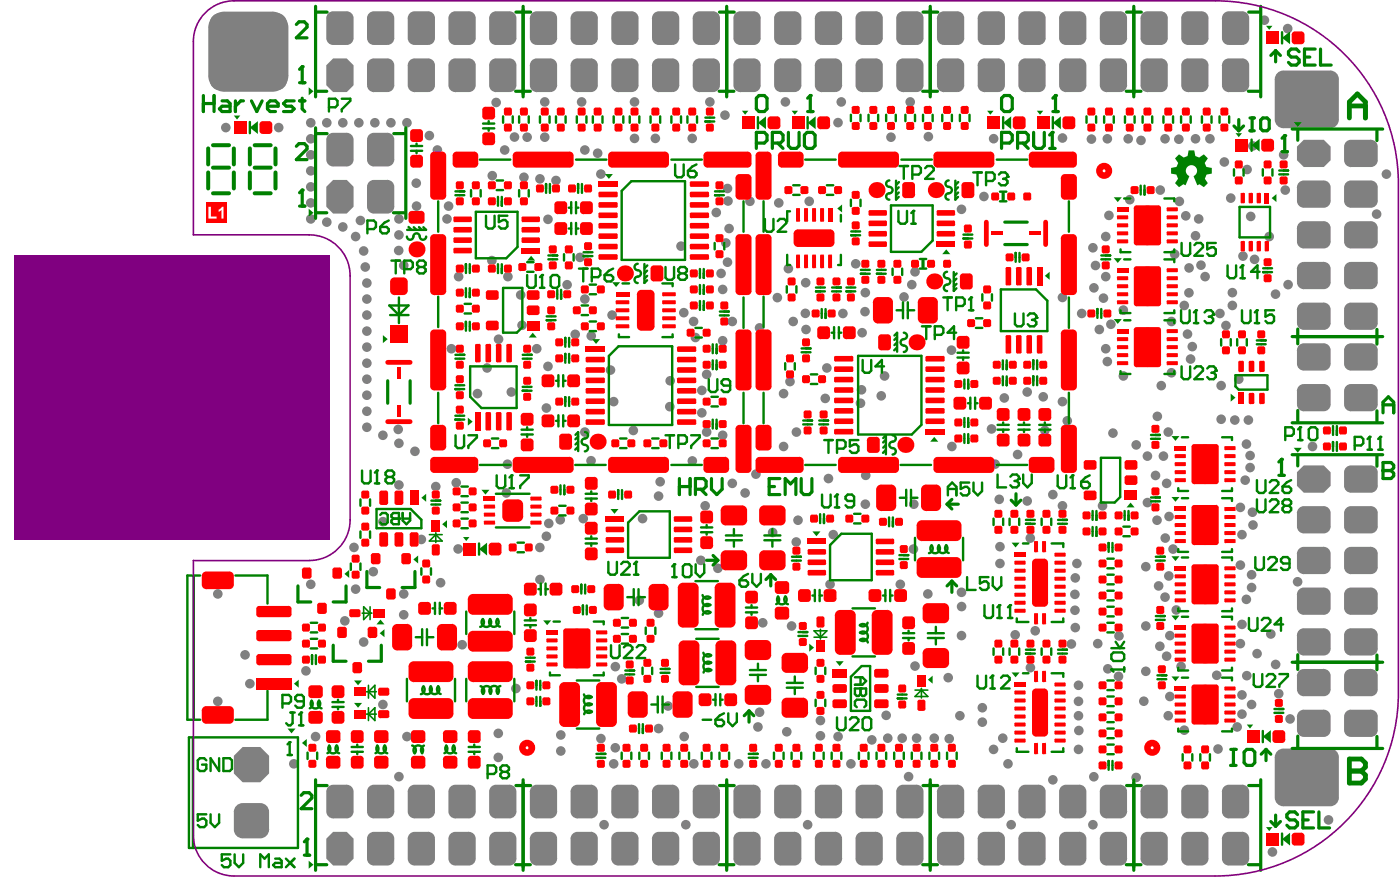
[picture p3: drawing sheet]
<svg xmlns="http://www.w3.org/2000/svg" width="291mm" height="185mm" viewBox="0 0 291 185" stroke-linecap="round" stroke-linejoin="round" font-family="sans-serif">
<path d="M42.8 42h4.3v4.4h-4.3z" fill-rule="evenodd" fill="#f00"/>
<g fill="#fff">
<path d="M43.3 43h.5v2h1.2v.4h-1.7z"/>
<path d="M45.4 43.6l.7-.6h.4v2.4h-.5v-1.7l-.6 .3z"/>
</g>
<g fill="none" stroke="#f00" stroke-width="1.3">
<circle cx="229.5" cy="35.5" r="1"/>
<circle cx="109.6" cy="155.4" r="1"/>
<circle cx="239.5" cy="155.4" r="1"/>
</g>
<g fill="#808080">
<path d="M139.8 2.4v1.4zM139.8 2.4a1.42 1.42 0 0 1 1.4 1.4h-1.4z"/>
<path d="M135.5 3.8h1.5zM135.8 2.9l.7-.5h.5v1.4h-1.5z"/>
<path d="M137 7.9v1.4zM135.5 7.9h1.5v1.4a1.42 1.42 0 0 1-1.5-1.4z"/>
<path d="M139.8 7.9h1.4zM139.8 7.9h1.4a1.42 1.42 0 0 1-1.4 1.4z"/>
<path d="M156.7 2.4v1.4zM156.7 2.4a1.42 1.42 0 0 1 1.4 1.4h-1.4z"/>
<path d="M152.5 3.8h1.4zM152.7 2.9l.7-.5h.5v1.4h-1.4z"/>
<path d="M153.9 7.9v1.4zM152.5 7.9h1.4v1.4a1.42 1.42 0 0 1-1.4-1.4z"/>
<path d="M156.7 7.9h1.4zM156.7 7.9h1.4a1.42 1.42 0 0 1-1.4 1.4z"/>
<path d="M165.2 2.4v1.4zM165.2 2.4a1.42 1.42 0 0 1 1.4 1.4h-1.4z"/>
<path d="M160.9 3.8h1.4zM161.2 2.9l.7-.5h.4v1.4h-1.4z"/>
<path d="M162.3 7.9v1.4zM160.9 7.9h1.4v1.4a1.42 1.42 0 0 1-1.4-1.4z"/>
<path d="M165.2 7.9h1.4zM165.2 7.9h1.4a1.42 1.42 0 0 1-1.4 1.4z"/>
<path d="M72.1 27.6v1.4zM72.1 27.6a1.42 1.42 0 0 1 1.4 1.4h-1.4z"/>
<path d="M67.8 29h1.5zM68.1 28.2l.7-.5 .5-.1v1.4h-1.5z"/>
<path d="M69.3 33.2v1.4zM67.8 33.2h1.5v1.4a1.42 1.42 0 0 1-1.5-1.4z"/>
<path d="M72.1 33.2h1.4zM72.1 33.2h1.4a1.42 1.42 0 0 1-1.4 1.4z"/>
<path d="M56.6 2.4v3.3zM56.6 2.4a3.3 3.3 0 0 1 3.4 3.3h-3.4z"/>
<path d="M43.3 5.7h3.3zM44.3 3.4a3.3 3.3 0 0 1 2.3-1v3.3h-3.3a3.3 3.3 0 0 1 1-2.3z"/>
<path d="M46.6 15.7v3.4zM43.3 15.7h3.3v3.4a3.3 3.3 0 0 1-3.3-3.4z"/>
<path d="M56.6 15.7h3.4zM56.6 15.7h3.4a3.3 3.3 0 0 1-3.4 3.4z"/>
<path d="M89 12.1v1.5zM89 12.1a1.42 1.42 0 0 1 1.4 1.5h-1.4z"/>
<path d="M84.8 13.6h1.4zM85 12.7l.7-.5 .5-.1v1.5h-1.4z"/>
<path d="M86.2 17.7v1.4zM84.8 17.7h1.4v1.4a1.42 1.42 0 0 1-1.4-1.4z"/>
<path d="M89 17.7h1.4zM89 17.7h1.4a1.42 1.42 0 0 1-1.4 1.4z"/>
<path d="M80.5 37.4v1.4zM80.5 37.4a1.42 1.42 0 0 1 1.5 1.4h-1.5z"/>
<path d="M76.3 38.8h1.4zM76.6 38l.7-.5 .4-.1v1.4h-1.4z"/>
<path d="M77.7 43v1.4zM76.3 43h1.4v1.4a1.42 1.42 0 0 1-1.4-1.4z"/>
<path d="M80.5 43h1.5zM80.5 43h1.5a1.42 1.42 0 0 1-1.5 1.4z"/>
<path d="M80.5 12.1v1.5zM80.5 12.1a1.42 1.42 0 0 1 1.5 1.5h-1.5z"/>
<path d="M76.3 13.6h1.4zM76.6 12.7l.7-.5 .4-.1v1.5h-1.4z"/>
<path d="M77.7 17.7v1.4zM76.3 17.7h1.4v1.4a1.42 1.42 0 0 1-1.4-1.4z"/>
<path d="M80.5 17.7h1.5zM80.5 17.7h1.5a1.42 1.42 0 0 1-1.5 1.4z"/>
<path d="M80.5 27.6v1.4zM80.5 27.6a1.42 1.42 0 0 1 1.5 1.4h-1.5z"/>
<path d="M76.3 29h1.4zM76.6 28.2l.7-.5 .4-.1v1.4h-1.4z"/>
<path d="M77.7 33.2v1.4zM76.3 33.2h1.4v1.4a1.42 1.42 0 0 1-1.4-1.4z"/>
<path d="M80.5 33.2h1.5zM80.5 33.2h1.5a1.42 1.42 0 0 1-1.5 1.4z"/>
<path d="M114.4 12.1v1.5zM114.4 12.1a1.42 1.42 0 0 1 1.4 1.5h-1.4z"/>
<path d="M110.2 13.6h1.4zM110.4 12.7l.7-.5 .5-.1v1.5h-1.4z"/>
<path d="M111.6 17.7v1.4zM110.2 17.7h1.4v1.4a1.42 1.42 0 0 1-1.4-1.4z"/>
<path d="M114.4 17.7h1.4zM114.4 17.7h1.4a1.42 1.42 0 0 1-1.4 1.4z"/>
<path d="M122.9 12.1v1.5zM122.9 12.1a1.42 1.42 0 0 1 1.4 1.5h-1.4z"/>
<path d="M118.6 13.6h1.4zM118.9 12.7l.7-.5 .4-.1v1.5h-1.4z"/>
<path d="M120 17.7v1.4zM118.6 17.7h1.4v1.4a1.42 1.42 0 0 1-1.4-1.4z"/>
<path d="M122.9 17.7h1.4zM122.9 17.7h1.4a1.42 1.42 0 0 1-1.4 1.4z"/>
<path d="M105.9 12.1v1.5zM105.9 12.1a1.42 1.42 0 0 1 1.5 1.5h-1.5z"/>
<path d="M101.7 13.6h1.4zM102 12.7l.7-.5 .4-.1v1.5h-1.4z"/>
<path d="M103.1 17.7v1.4zM101.7 17.7h1.4v1.4a1.42 1.42 0 0 1-1.4-1.4z"/>
<path d="M105.9 17.7h1.5zM105.9 17.7h1.5a1.42 1.42 0 0 1-1.5 1.4z"/>
<path d="M148.3 12.1v1.5zM148.3 12.1a1.42 1.42 0 0 1 1.4 1.5h-1.4z"/>
<path d="M144 13.6h1.4zM144.3 12.7l.7-.5 .4-.1v1.5h-1.4z"/>
<path d="M145.4 17.7v1.4zM144 17.7h1.4v1.4a1.42 1.42 0 0 1-1.4-1.4z"/>
<path d="M148.3 17.7h1.4zM148.3 17.7h1.4a1.42 1.42 0 0 1-1.4 1.4z"/>
<path d="M131.3 12.1v1.5zM131.3 12.1a1.42 1.42 0 0 1 1.4 1.5h-1.4z"/>
<path d="M127.1 13.6h1.4zM127.4 12.7l.6-.5 .5-.1v1.5h-1.4z"/>
<path d="M128.5 17.7v1.4zM127.1 17.7h1.4v1.4a1.42 1.42 0 0 1-1.4-1.4z"/>
<path d="M131.3 17.7h1.4zM131.3 17.7h1.4a1.42 1.42 0 0 1-1.4 1.4z"/>
<path d="M139.8 12.1v1.5zM139.8 12.1a1.42 1.42 0 0 1 1.4 1.5h-1.4z"/>
<path d="M135.5 13.6h1.5zM135.8 12.7l.7-.5 .5-.1v1.5h-1.5z"/>
<path d="M137 17.7v1.4zM135.5 17.7h1.5v1.4a1.42 1.42 0 0 1-1.5-1.4z"/>
<path d="M139.8 17.7h1.4zM139.8 17.7h1.4a1.42 1.42 0 0 1-1.4 1.4z"/>
<path d="M97.5 12.1v1.5zM97.5 12.1a1.42 1.42 0 0 1 1.4 1.5h-1.4z"/>
<path d="M93.2 13.6h1.4zM93.5 12.7l.7-.5 .4-.1v1.5h-1.4z"/>
<path d="M94.6 17.7v1.4zM93.2 17.7h1.4v1.4a1.42 1.42 0 0 1-1.4-1.4z"/>
<path d="M97.5 17.7h1.4zM97.5 17.7h1.4a1.42 1.42 0 0 1-1.4 1.4z"/>
<path d="M148.3 2.4v1.4zM148.3 2.4a1.42 1.42 0 0 1 1.4 1.4h-1.4z"/>
<path d="M144 3.8h1.4zM144.3 2.9l.7-.5h.4v1.4h-1.4z"/>
<path d="M145.4 7.9v1.4zM144 7.9h1.4v1.4a1.42 1.42 0 0 1-1.4-1.4z"/>
<path d="M148.3 7.9h1.4zM148.3 7.9h1.4a1.42 1.42 0 0 1-1.4 1.4z"/>
<path d="M156.7 12.1v1.5zM156.7 12.1a1.42 1.42 0 0 1 1.4 1.5h-1.4z"/>
<path d="M152.5 13.6h1.4zM152.7 12.7l.7-.5 .5-.1v1.5h-1.4z"/>
<path d="M153.9 17.7v1.4zM152.5 17.7h1.4v1.4a1.42 1.42 0 0 1-1.4-1.4z"/>
<path d="M156.7 17.7h1.4zM156.7 17.7h1.4a1.42 1.42 0 0 1-1.4 1.4z"/>
<path d="M165.2 12.1v1.5zM165.2 12.1a1.42 1.42 0 0 1 1.4 1.5h-1.4z"/>
<path d="M160.9 13.6h1.4zM161.2 12.7l.7-.5 .4-.1v1.5h-1.4z"/>
<path d="M162.3 17.7v1.4zM160.9 17.7h1.4v1.4a1.42 1.42 0 0 1-1.4-1.4z"/>
<path d="M165.2 17.7h1.4zM165.2 17.7h1.4a1.42 1.42 0 0 1-1.4 1.4z"/>
<path d="M72.1 2.4v1.4zM72.1 2.4a1.42 1.42 0 0 1 1.4 1.4h-1.4z"/>
<path d="M67.8 3.8h1.5zM68.1 2.9l.7-.5h.5v1.4h-1.5z"/>
<path d="M69.3 7.9v1.4zM67.8 7.9h1.5v1.4a1.42 1.42 0 0 1-1.5-1.4z"/>
<path d="M72.1 7.9h1.4zM72.1 7.9h1.4a1.42 1.42 0 0 1-1.4 1.4z"/>
<path d="M80.5 2.4v1.4zM80.5 2.4a1.42 1.42 0 0 1 1.5 1.4h-1.5z"/>
<path d="M76.3 3.8h1.4zM76.6 2.9l.7-.5h.4v1.4h-1.4z"/>
<path d="M77.7 7.9v1.4zM76.3 7.9h1.4v1.4a1.42 1.42 0 0 1-1.4-1.4z"/>
<path d="M80.5 7.9h1.5zM80.5 7.9h1.5a1.42 1.42 0 0 1-1.5 1.4z"/>
<path d="M89 2.4v1.4zM89 2.4a1.42 1.42 0 0 1 1.4 1.4h-1.4z"/>
<path d="M84.8 3.8h1.4zM85 2.9l.7-.5h.5v1.4h-1.4z"/>
<path d="M86.2 7.9v1.4zM84.8 7.9h1.4v1.4a1.42 1.42 0 0 1-1.4-1.4z"/>
<path d="M89 7.9h1.4zM89 7.9h1.4a1.42 1.42 0 0 1-1.4 1.4z"/>
<path d="M97.5 2.4v1.4zM97.5 2.4a1.42 1.42 0 0 1 1.4 1.4h-1.4z"/>
<path d="M93.2 3.8h1.4zM93.5 2.9l.7-.5h.4v1.4h-1.4z"/>
<path d="M94.6 7.9v1.4zM93.2 7.9h1.4v1.4a1.42 1.42 0 0 1-1.4-1.4z"/>
<path d="M97.5 7.9h1.4zM97.5 7.9h1.4a1.42 1.42 0 0 1-1.4 1.4z"/>
<path d="M105.9 2.4v1.4zM105.9 2.4a1.42 1.42 0 0 1 1.5 1.4h-1.5z"/>
<path d="M101.7 3.8h1.4zM102 2.9l.7-.5h.4v1.4h-1.4z"/>
<path d="M103.1 7.9v1.4zM101.7 7.9h1.4v1.4a1.42 1.42 0 0 1-1.4-1.4z"/>
<path d="M105.9 7.9h1.5zM105.9 7.9h1.5a1.42 1.42 0 0 1-1.5 1.4z"/>
<path d="M114.4 2.4v1.4zM114.4 2.4a1.42 1.42 0 0 1 1.4 1.4h-1.4z"/>
<path d="M110.2 3.8h1.4zM110.4 2.9l.7-.5h.5v1.4h-1.4z"/>
<path d="M111.6 7.9v1.4zM110.2 7.9h1.4v1.4a1.42 1.42 0 0 1-1.4-1.4z"/>
<path d="M114.4 7.9h1.4zM114.4 7.9h1.4a1.42 1.42 0 0 1-1.4 1.4z"/>
<path d="M122.9 2.4v1.4zM122.9 2.4a1.42 1.42 0 0 1 1.4 1.4h-1.4z"/>
<path d="M118.6 3.8h1.4zM118.9 2.9l.7-.5h.4v1.4h-1.4z"/>
<path d="M120 7.9v1.4zM118.6 7.9h1.4v1.4a1.42 1.42 0 0 1-1.4-1.4z"/>
<path d="M122.9 7.9h1.4zM122.9 7.9h1.4a1.42 1.42 0 0 1-1.4 1.4z"/>
<path d="M131.3 2.4v1.4zM131.3 2.4a1.42 1.42 0 0 1 1.4 1.4h-1.4z"/>
<path d="M127.1 3.8h1.4zM127.4 2.9l.6-.5h.5v1.4h-1.4z"/>
<path d="M128.5 7.9v1.4zM127.1 7.9h1.4v1.4a1.42 1.42 0 0 1-1.4-1.4z"/>
<path d="M131.3 7.9h1.4zM131.3 7.9h1.4a1.42 1.42 0 0 1-1.4 1.4z"/>
<path d="M285 143.3h1.4zM285 143.3h1.4a1.42 1.42 0 0 1-1.4 1.4z"/>
<path d="M285 139.1v1.4zM285 139.1a1.42 1.42 0 0 1 1.4 1.4h-1.4z"/>
<path d="M279.4 140.5h1.4zM279.7 139.6l.7-.5h.4v1.4h-1.4z"/>
<path d="M280.8 143.3v1.4zM279.4 143.3h1.4v1.4a1.42 1.42 0 0 1-1.4-1.4z"/>
<path d="M285 134.8h1.4zM285 134.8h1.4a1.42 1.42 0 0 1-1.4 1.5z"/>
<path d="M285 130.6v1.4zM285 130.6a1.42 1.42 0 0 1 1.4 1.4h-1.4z"/>
<path d="M279.4 132h1.4zM279.7 131.2l.7-.5 .4-.1v1.4h-1.4z"/>
<path d="M280.8 134.8v1.5zM279.4 134.8h1.4v1.5a1.42 1.42 0 0 1-1.4-1.5z"/>
<path d="M285 126.4h1.4zM285 126.4h1.4a1.42 1.42 0 0 1-1.4 1.4z"/>
<path d="M285 122.1v1.4zM285 122.1a1.42 1.42 0 0 1 1.4 1.4h-1.4z"/>
<path d="M279.4 123.5h1.4zM279.7 122.7l.7-.5 .4-.1v1.4h-1.4z"/>
<path d="M280.8 126.4v1.4zM279.4 126.4h1.4v1.4a1.42 1.42 0 0 1-1.4-1.4z"/>
<path d="M285 117.9h1.4zM285 117.9h1.4a1.42 1.42 0 0 1-1.4 1.4z"/>
<path d="M285 113.7v1.4zM285 113.7a1.42 1.42 0 0 1 1.4 1.4h-1.4z"/>
<path d="M279.4 115.1h1.4zM279.7 114.3l.7-.6h.4v1.4h-1.4z"/>
<path d="M280.8 117.9v1.4zM279.4 117.9h1.4v1.4a1.42 1.42 0 0 1-1.4-1.4z"/>
<path d="M285 109.5h1.4zM285 109.5h1.4a1.42 1.42 0 0 1-1.4 1.4z"/>
<path d="M285 105.2v1.4zM285 105.2a1.42 1.42 0 0 1 1.4 1.4h-1.4z"/>
<path d="M279.4 106.6h1.4zM279.7 105.8l.7-.5 .4-.1v1.4h-1.4z"/>
<path d="M280.8 109.5v1.4zM279.4 109.5h1.4v1.4a1.42 1.42 0 0 1-1.4-1.4z"/>
<path d="M285 101h1.4zM285 101h1.4a1.42 1.42 0 0 1-1.4 1.4z"/>
<path d="M285 96.7v1.5zM285 96.7a1.42 1.42 0 0 1 1.4 1.5h-1.4z"/>
<path d="M279.4 98.2h1.4zM279.7 97.3l.7-.5 .4-.1v1.5h-1.4z"/>
<path d="M280.8 101v1.4zM279.4 101h1.4v1.4a1.42 1.42 0 0 1-1.4-1.4z"/>
<path d="M285 58.7h1.4zM285 58.7h1.4a1.42 1.42 0 0 1-1.4 1.4z"/>
<path d="M285 54.4v1.5zM285 54.4a1.42 1.42 0 0 1 1.4 1.5h-1.4z"/>
<path d="M279.4 55.9h1.4zM279.7 55l.7-.5 .4-.1v1.5h-1.4z"/>
<path d="M280.8 58.7v1.4zM279.4 58.7h1.4v1.4a1.42 1.42 0 0 1-1.4-1.4z"/>
<path d="M285 67.2h1.4zM285 67.2h1.4a1.42 1.42 0 0 1-1.4 1.4z"/>
<path d="M285 62.9v1.4zM285 62.9a1.42 1.42 0 0 1 1.4 1.4h-1.4z"/>
<path d="M279.4 64.3h1.4zM279.7 63.5l.7-.5 .4-.1v1.4h-1.4z"/>
<path d="M280.8 67.2v1.4zM279.4 67.2h1.4v1.4a1.42 1.42 0 0 1-1.4-1.4z"/>
<path d="M285 75.6h1.4zM285 75.6h1.4a1.42 1.42 0 0 1-1.4 1.4z"/>
<path d="M285 71.4v1.4zM285 71.4a1.42 1.42 0 0 1 1.4 1.4h-1.4z"/>
<path d="M279.4 72.8h1.4zM279.7 71.9l.7-.5h.4v1.4h-1.4z"/>
<path d="M280.8 75.6v1.4zM279.4 75.6h1.4v1.4a1.42 1.42 0 0 1-1.4-1.4z"/>
<path d="M285 84.1h1.4zM285 84.1h1.4a1.42 1.42 0 0 1-1.4 1.4z"/>
<path d="M285 79.8v1.4zM285 79.8a1.42 1.42 0 0 1 1.4 1.4h-1.4z"/>
<path d="M279.4 81.2h1.4zM279.7 80.4l.7-.5 .4-.1v1.4h-1.4z"/>
<path d="M280.8 84.1v1.4zM279.4 84.1h1.4v1.4a1.42 1.42 0 0 1-1.4-1.4z"/>
<path d="M275.2 75.6h1.4zM275.2 75.6h1.4a1.42 1.42 0 0 1-1.4 1.4z"/>
<path d="M275.2 71.4v1.4zM275.2 71.4a1.42 1.42 0 0 1 1.4 1.4h-1.4z"/>
<path d="M269.6 72.8h1.4zM269.9 71.9l.7-.5h.4v1.4h-1.4z"/>
<path d="M271 75.6v1.4zM269.6 75.6h1.4v1.4a1.42 1.42 0 0 1-1.4-1.4z"/>
<path d="M275.2 67.2h1.4zM275.2 67.2h1.4a1.42 1.42 0 0 1-1.4 1.4z"/>
<path d="M275.2 62.9v1.4zM275.2 62.9a1.42 1.42 0 0 1 1.4 1.4h-1.4z"/>
<path d="M269.6 64.3h1.4zM269.9 63.5l.7-.5 .4-.1v1.4h-1.4z"/>
<path d="M271 67.2v1.4zM269.6 67.2h1.4v1.4a1.42 1.42 0 0 1-1.4-1.4z"/>
<path d="M275.2 84.1h1.4zM275.2 84.1h1.4a1.42 1.42 0 0 1-1.4 1.4z"/>
<path d="M275.2 79.8v1.4zM275.2 79.8a1.42 1.42 0 0 1 1.4 1.4h-1.4z"/>
<path d="M269.6 81.2h1.4zM269.9 80.4l.7-.5 .4-.1v1.4h-1.4z"/>
<path d="M271 84.1v1.4zM269.6 84.1h1.4v1.4a1.42 1.42 0 0 1-1.4-1.4z"/>
<path d="M165.2 163.1v1.4zM165.2 163.1a1.42 1.42 0 0 1 1.4 1.4h-1.4z"/>
<path d="M160.9 164.5h1.4zM161.2 163.7l.7-.5 .4-.1v1.4h-1.4z"/>
<path d="M162.3 168.7v1.4zM160.9 168.7h1.4v1.4a1.42 1.42 0 0 1-1.4-1.4z"/>
<path d="M165.2 168.7h1.4zM165.2 168.7h1.4a1.42 1.42 0 0 1-1.4 1.4z"/>
<path d="M173.6 163.1v1.4zM173.6 163.1a1.42 1.42 0 0 1 1.5 1.4h-1.5z"/>
<path d="M169.4 164.5h1.4zM169.7 163.7l.7-.5 .4-.1v1.4h-1.4z"/>
<path d="M170.8 168.7v1.4zM169.4 168.7h1.4v1.4a1.42 1.42 0 0 1-1.4-1.4z"/>
<path d="M173.6 168.7h1.5zM173.6 168.7h1.5a1.42 1.42 0 0 1-1.5 1.4z"/>
<path d="M182.1 163.1v1.4zM182.1 163.1a1.42 1.42 0 0 1 1.4 1.4h-1.4z"/>
<path d="M177.9 164.5h1.4zM178.1 163.7l.7-.5 .5-.1v1.4h-1.4z"/>
<path d="M179.3 168.7v1.4zM177.9 168.7h1.4v1.4a1.42 1.42 0 0 1-1.4-1.4z"/>
<path d="M182.1 168.7h1.4zM182.1 168.7h1.4a1.42 1.42 0 0 1-1.4 1.4z"/>
<path d="M190.6 163.1v1.4zM190.6 163.1a1.42 1.42 0 0 1 1.4 1.4h-1.4z"/>
<path d="M186.3 164.5h1.4zM186.6 163.7l.7-.5 .4-.1v1.4h-1.4z"/>
<path d="M187.7 168.7v1.4zM186.3 168.7h1.4v1.4a1.42 1.42 0 0 1-1.4-1.4z"/>
<path d="M190.6 168.7h1.4zM190.6 168.7h1.4a1.42 1.42 0 0 1-1.4 1.4z"/>
<path d="M199 163.1v1.4zM199 163.1a1.42 1.42 0 0 1 1.4 1.4h-1.4z"/>
<path d="M194.8 164.5h1.4zM195.1 163.7l.7-.5 .4-.1v1.4h-1.4z"/>
<path d="M196.2 168.7v1.4zM194.8 168.7h1.4v1.4a1.42 1.42 0 0 1-1.4-1.4z"/>
<path d="M199 168.7h1.4zM199 168.7h1.4a1.42 1.42 0 0 1-1.4 1.4z"/>
<path d="M207.5 163.1v1.4zM207.5 163.1a1.42 1.42 0 0 1 1.4 1.4h-1.4z"/>
<path d="M203.2 164.5h1.5zM203.5 163.7l.7-.5 .5-.1v1.4h-1.5z"/>
<path d="M204.7 168.7v1.4zM203.2 168.7h1.5v1.4a1.42 1.42 0 0 1-1.5-1.4z"/>
<path d="M207.5 168.7h1.4zM207.5 168.7h1.4a1.42 1.42 0 0 1-1.4 1.4z"/>
<path d="M216 163.1v1.4zM216 163.1a1.42 1.42 0 0 1 1.4 1.4h-1.4z"/>
<path d="M211.7 164.5h1.4zM212 163.7l.7-.5 .4-.1v1.4h-1.4z"/>
<path d="M213.1 168.7v1.4zM211.7 168.7h1.4v1.4a1.42 1.42 0 0 1-1.4-1.4z"/>
<path d="M216 168.7h1.4zM216 168.7h1.4a1.42 1.42 0 0 1-1.4 1.4z"/>
<path d="M224.4 163.1v1.4zM224.4 163.1a1.42 1.42 0 0 1 1.4 1.4h-1.4z"/>
<path d="M220.2 164.5h1.4zM220.4 163.7l.7-.5 .5-.1v1.4h-1.4z"/>
<path d="M221.6 168.7v1.4zM220.2 168.7h1.4v1.4a1.42 1.42 0 0 1-1.4-1.4z"/>
<path d="M224.4 168.7h1.4zM224.4 168.7h1.4a1.42 1.42 0 0 1-1.4 1.4z"/>
<path d="M276.5 155.6v1.8zM276.5 155.6a1.8 1.8 0 0 1 1.8 1.8h-1.8z"/>
<path d="M265 157.4h1.8zM265.5 156.1l.8-.4 .5-.1v1.8h-1.8l.1-.5z"/>
<path d="M266.8 165.8v1.8zM265 165.8h1.8v1.8a1.8 1.8 0 0 1-1.8-1.8z"/>
<path d="M276.5 165.8h1.8zM276.5 165.8h1.8a1.8 1.8 0 0 1-1.8 1.8z"/>
<path d="M258.3 163.1v1.4zM258.3 163.1a1.42 1.42 0 0 1 1.4 1.4h-1.4z"/>
<path d="M254 164.5h1.4zM254.3 163.7l.7-.5 .4-.1v1.4h-1.4z"/>
<path d="M255.4 168.7v1.4zM254 168.7h1.4v1.4a1.42 1.42 0 0 1-1.4-1.4z"/>
<path d="M258.3 168.7h1.4zM258.3 168.7h1.4a1.42 1.42 0 0 1-1.4 1.4z"/>
<path d="M275.2 143.3h1.4zM275.2 143.3h1.4a1.42 1.42 0 0 1-1.4 1.4z"/>
<path d="M275.2 139.1v1.4zM275.2 139.1a1.42 1.42 0 0 1 1.4 1.4h-1.4z"/>
<path d="M269.6 140.5h1.4zM269.9 139.6l.7-.5h.4v1.4h-1.4z"/>
<path d="M271 143.3v1.4zM269.6 143.3h1.4v1.4a1.42 1.42 0 0 1-1.4-1.4z"/>
<path d="M275.2 134.8h1.4zM275.2 134.8h1.4a1.42 1.42 0 0 1-1.4 1.5z"/>
<path d="M275.2 130.6v1.4zM275.2 130.6a1.42 1.42 0 0 1 1.4 1.4h-1.4z"/>
<path d="M269.6 132h1.4zM269.9 131.2l.7-.5 .4-.1v1.4h-1.4z"/>
<path d="M271 134.8v1.5zM269.6 134.8h1.4v1.5a1.42 1.42 0 0 1-1.4-1.5z"/>
<path d="M275.2 126.4h1.4zM275.2 126.4h1.4a1.42 1.42 0 0 1-1.4 1.4z"/>
<path d="M275.2 122.1v1.4zM275.2 122.1a1.42 1.42 0 0 1 1.4 1.4h-1.4z"/>
<path d="M269.6 123.5h1.4zM269.9 122.7l.7-.5 .4-.1v1.4h-1.4z"/>
<path d="M271 126.4v1.4zM269.6 126.4h1.4v1.4a1.42 1.42 0 0 1-1.4-1.4z"/>
<path d="M275.2 117.9h1.4zM275.2 117.9h1.4a1.42 1.42 0 0 1-1.4 1.4z"/>
<path d="M275.2 113.7v1.4zM275.2 113.7a1.42 1.42 0 0 1 1.4 1.4h-1.4z"/>
<path d="M269.6 115.1h1.4zM269.9 114.3l.7-.6h.4v1.4h-1.4z"/>
<path d="M271 117.9v1.4zM269.6 117.9h1.4v1.4a1.42 1.42 0 0 1-1.4-1.4z"/>
<path d="M275.2 109.5h1.4zM275.2 109.5h1.4a1.42 1.42 0 0 1-1.4 1.4z"/>
<path d="M275.2 105.2v1.4zM275.2 105.2a1.42 1.42 0 0 1 1.4 1.4h-1.4z"/>
<path d="M269.6 106.6h1.4zM269.9 105.8l.7-.5 .4-.1v1.4h-1.4z"/>
<path d="M271 109.5v1.4zM269.6 109.5h1.4v1.4a1.42 1.42 0 0 1-1.4-1.4z"/>
<path d="M275.2 58.7h1.4zM275.2 58.7h1.4a1.42 1.42 0 0 1-1.4 1.4z"/>
<path d="M275.2 54.4v1.5zM275.2 54.4a1.42 1.42 0 0 1 1.4 1.5h-1.4z"/>
<path d="M269.6 55.9h1.4zM269.9 55l.7-.5 .4-.1v1.5h-1.4z"/>
<path d="M271 58.7v1.4zM269.6 58.7h1.4v1.4a1.42 1.42 0 0 1-1.4-1.4z"/>
<path d="M275.2 151.8h1.4zM275.2 151.8h1.4a1.42 1.42 0 0 1-1.4 1.4z"/>
<path d="M275.2 147.5v1.4zM275.2 147.5a1.42 1.42 0 0 1 1.4 1.4h-1.4z"/>
<path d="M269.6 148.9h1.4zM269.9 148.1l.7-.5 .4-.1v1.4h-1.4z"/>
<path d="M271 151.8v1.4zM269.6 151.8h1.4v1.4a1.42 1.42 0 0 1-1.4-1.4z"/>
<path d="M285 151.8h1.4zM285 151.8h1.4a1.42 1.42 0 0 1-1.4 1.4z"/>
<path d="M285 147.5v1.4zM285 147.5a1.42 1.42 0 0 1 1.4 1.4h-1.4z"/>
<path d="M279.4 148.9h1.4zM279.7 148.1l.7-.5 .4-.1v1.4h-1.4z"/>
<path d="M280.8 151.8v1.4zM279.4 151.8h1.4v1.4a1.42 1.42 0 0 1-1.4-1.4z"/>
<path d="M258.3 172.9v1.4zM258.3 172.9a1.42 1.42 0 0 1 1.4 1.4h-1.4z"/>
<path d="M254 174.3h1.4zM254.3 173.5l.7-.5 .4-.1v1.4h-1.4z"/>
<path d="M255.4 178.5v1.4zM254 178.5h1.4v1.4a1.42 1.42 0 0 1-1.4-1.4z"/>
<path d="M258.3 178.5h1.4zM258.3 178.5h1.4a1.42 1.42 0 0 1-1.4 1.4z"/>
<path d="M232.9 163.1v1.4zM232.9 163.1a1.42 1.42 0 0 1 1.4 1.4h-1.4z"/>
<path d="M228.6 164.5h1.5zM228.9 163.7l.7-.5 .5-.1v1.4h-1.5z"/>
<path d="M230.1 168.7v1.4zM228.6 168.7h1.5v1.4a1.42 1.42 0 0 1-1.5-1.4z"/>
<path d="M232.9 168.7h1.4zM232.9 168.7h1.4a1.42 1.42 0 0 1-1.4 1.4z"/>
<path d="M241.3 163.1v1.4zM241.3 163.1a1.42 1.42 0 0 1 1.5 1.4h-1.5z"/>
<path d="M237.1 164.5h1.4zM237.4 163.7l.7-.5 .4-.1v1.4h-1.4z"/>
<path d="M238.5 168.7v1.4zM237.1 168.7h1.4v1.4a1.42 1.42 0 0 1-1.4-1.4z"/>
<path d="M241.3 168.7h1.5zM241.3 168.7h1.5a1.42 1.42 0 0 1-1.5 1.4z"/>
<path d="M249.8 163.1v1.4zM249.8 163.1a1.42 1.42 0 0 1 1.4 1.4h-1.4z"/>
<path d="M245.6 164.5h1.4zM245.8 163.7l.7-.5 .5-.1v1.4h-1.4z"/>
<path d="M247 168.7v1.4zM245.6 168.7h1.4v1.4a1.42 1.42 0 0 1-1.4-1.4z"/>
<path d="M249.8 168.7h1.4zM249.8 168.7h1.4a1.42 1.42 0 0 1-1.4 1.4z"/>
<path d="M190.6 2.4v1.4zM190.6 2.4a1.42 1.42 0 0 1 1.4 1.4h-1.4z"/>
<path d="M186.3 3.8h1.4zM186.6 2.9l.7-.5h.4v1.4h-1.4z"/>
<path d="M187.7 7.9v1.4zM186.3 7.9h1.4v1.4a1.42 1.42 0 0 1-1.4-1.4z"/>
<path d="M190.6 7.9h1.4zM190.6 7.9h1.4a1.42 1.42 0 0 1-1.4 1.4z"/>
<path d="M199 12.1v1.5zM199 12.1a1.42 1.42 0 0 1 1.4 1.5h-1.4z"/>
<path d="M194.8 13.6h1.4zM195.1 12.7l.7-.5 .4-.1v1.5h-1.4z"/>
<path d="M196.2 17.7v1.4zM194.8 17.7h1.4v1.4a1.42 1.42 0 0 1-1.4-1.4z"/>
<path d="M199 17.7h1.4zM199 17.7h1.4a1.42 1.42 0 0 1-1.4 1.4z"/>
<path d="M190.6 12.1v1.5zM190.6 12.1a1.42 1.42 0 0 1 1.4 1.5h-1.4z"/>
<path d="M186.3 13.6h1.4zM186.6 12.7l.7-.5 .4-.1v1.5h-1.4z"/>
<path d="M187.7 17.7v1.4zM186.3 17.7h1.4v1.4a1.42 1.42 0 0 1-1.4-1.4z"/>
<path d="M190.6 17.7h1.4zM190.6 17.7h1.4a1.42 1.42 0 0 1-1.4 1.4z"/>
<path d="M173.6 12.1v1.5zM173.6 12.1a1.42 1.42 0 0 1 1.5 1.5h-1.5z"/>
<path d="M169.4 13.6h1.4zM169.7 12.7l.7-.5 .4-.1v1.5h-1.4z"/>
<path d="M170.8 17.7v1.4zM169.4 17.7h1.4v1.4a1.42 1.42 0 0 1-1.4-1.4z"/>
<path d="M173.6 17.7h1.5zM173.6 17.7h1.5a1.42 1.42 0 0 1-1.5 1.4z"/>
<path d="M173.6 2.4v1.4zM173.6 2.4a1.42 1.42 0 0 1 1.5 1.4h-1.5z"/>
<path d="M169.4 3.8h1.4zM169.7 2.9l.7-.5h.4v1.4h-1.4z"/>
<path d="M170.8 7.9v1.4zM169.4 7.9h1.4v1.4a1.42 1.42 0 0 1-1.4-1.4z"/>
<path d="M173.6 7.9h1.5zM173.6 7.9h1.5a1.42 1.42 0 0 1-1.5 1.4z"/>
<path d="M182.1 12.1v1.5zM182.1 12.1a1.42 1.42 0 0 1 1.4 1.5h-1.4z"/>
<path d="M177.9 13.6h1.4zM178.1 12.7l.7-.5 .5-.1v1.5h-1.4z"/>
<path d="M179.3 17.7v1.4zM177.9 17.7h1.4v1.4a1.42 1.42 0 0 1-1.4-1.4z"/>
<path d="M182.1 17.7h1.4zM182.1 17.7h1.4a1.42 1.42 0 0 1-1.4 1.4z"/>
<path d="M182.1 2.4v1.4zM182.1 2.4a1.42 1.42 0 0 1 1.4 1.4h-1.4z"/>
<path d="M177.9 3.8h1.4zM178.1 2.9l.7-.5h.5v1.4h-1.4z"/>
<path d="M179.3 7.9v1.4zM177.9 7.9h1.4v1.4a1.42 1.42 0 0 1-1.4-1.4z"/>
<path d="M182.1 7.9h1.4zM182.1 7.9h1.4a1.42 1.42 0 0 1-1.4 1.4z"/>
<path d="M199 2.4v1.4zM199 2.4a1.42 1.42 0 0 1 1.4 1.4h-1.4z"/>
<path d="M194.8 3.8h1.4zM195.1 2.9l.7-.5h.4v1.4h-1.4z"/>
<path d="M196.2 7.9v1.4zM194.8 7.9h1.4v1.4a1.42 1.42 0 0 1-1.4-1.4z"/>
<path d="M199 7.9h1.4zM199 7.9h1.4a1.42 1.42 0 0 1-1.4 1.4z"/>
<path d="M241.3 12.1v1.5zM241.3 12.1a1.42 1.42 0 0 1 1.5 1.5h-1.5z"/>
<path d="M237.1 13.6h1.4zM237.4 12.7l.7-.5 .4-.1v1.5h-1.4z"/>
<path d="M238.5 17.7v1.4zM237.1 17.7h1.4v1.4a1.42 1.42 0 0 1-1.4-1.4z"/>
<path d="M241.3 17.7h1.5zM241.3 17.7h1.5a1.42 1.42 0 0 1-1.5 1.4z"/>
<path d="M207.5 12.1v1.5zM207.5 12.1a1.42 1.42 0 0 1 1.4 1.5h-1.4z"/>
<path d="M203.2 13.6h1.5zM203.5 12.7l.7-.5 .5-.1v1.5h-1.5z"/>
<path d="M204.7 17.7v1.4zM203.2 17.7h1.5v1.4a1.42 1.42 0 0 1-1.5-1.4z"/>
<path d="M207.5 17.7h1.4zM207.5 17.7h1.4a1.42 1.42 0 0 1-1.4 1.4z"/>
<path d="M207.5 2.4v1.4zM207.5 2.4a1.42 1.42 0 0 1 1.4 1.4h-1.4z"/>
<path d="M203.2 3.8h1.5zM203.5 2.9l.7-.5h.5v1.4h-1.5z"/>
<path d="M204.7 7.9v1.4zM203.2 7.9h1.5v1.4a1.42 1.42 0 0 1-1.5-1.4z"/>
<path d="M207.5 7.9h1.4zM207.5 7.9h1.4a1.42 1.42 0 0 1-1.4 1.4z"/>
<path d="M216 12.1v1.5zM216 12.1a1.42 1.42 0 0 1 1.4 1.5h-1.4z"/>
<path d="M211.7 13.6h1.4zM212 12.7l.7-.5 .4-.1v1.5h-1.4z"/>
<path d="M213.1 17.7v1.4zM211.7 17.7h1.4v1.4a1.42 1.42 0 0 1-1.4-1.4z"/>
<path d="M216 17.7h1.4zM216 17.7h1.4a1.42 1.42 0 0 1-1.4 1.4z"/>
<path d="M216 2.4v1.4zM216 2.4a1.42 1.42 0 0 1 1.4 1.4h-1.4z"/>
<path d="M211.7 3.8h1.4zM212 2.9l.7-.5h.4v1.4h-1.4z"/>
<path d="M213.1 7.9v1.4zM211.7 7.9h1.4v1.4a1.42 1.42 0 0 1-1.4-1.4z"/>
<path d="M216 7.9h1.4zM216 7.9h1.4a1.42 1.42 0 0 1-1.4 1.4z"/>
<path d="M224.4 12.1v1.5zM224.4 12.1a1.42 1.42 0 0 1 1.4 1.5h-1.4z"/>
<path d="M220.2 13.6h1.4zM220.4 12.7l.7-.5 .5-.1v1.5h-1.4z"/>
<path d="M221.6 17.7v1.4zM220.2 17.7h1.4v1.4a1.42 1.42 0 0 1-1.4-1.4z"/>
<path d="M224.4 17.7h1.4zM224.4 17.7h1.4a1.42 1.42 0 0 1-1.4 1.4z"/>
<path d="M224.4 2.4v1.4zM224.4 2.4a1.42 1.42 0 0 1 1.4 1.4h-1.4z"/>
<path d="M220.2 3.8h1.4zM220.4 2.9l.7-.5h.5v1.4h-1.4z"/>
<path d="M221.6 7.9v1.4zM220.2 7.9h1.4v1.4a1.42 1.42 0 0 1-1.4-1.4z"/>
<path d="M224.4 7.9h1.4zM224.4 7.9h1.4a1.42 1.42 0 0 1-1.4 1.4z"/>
<path d="M232.9 12.1v1.5zM232.9 12.1a1.42 1.42 0 0 1 1.4 1.5h-1.4z"/>
<path d="M228.6 13.6h1.5zM228.9 12.7l.7-.5 .5-.1v1.5h-1.5z"/>
<path d="M230.1 17.7v1.4zM228.6 17.7h1.5v1.4a1.42 1.42 0 0 1-1.5-1.4z"/>
<path d="M232.9 17.7h1.4zM232.9 17.7h1.4a1.42 1.42 0 0 1-1.4 1.4z"/>
<path d="M232.9 2.4v1.4zM232.9 2.4a1.42 1.42 0 0 1 1.4 1.4h-1.4z"/>
<path d="M228.6 3.8h1.5zM228.9 2.9l.7-.5h.5v1.4h-1.5z"/>
<path d="M230.1 7.9v1.4zM228.6 7.9h1.5v1.4a1.42 1.42 0 0 1-1.5-1.4z"/>
<path d="M232.9 7.9h1.4zM232.9 7.9h1.4a1.42 1.42 0 0 1-1.4 1.4z"/>
<path d="M241.3 2.4v1.4zM241.3 2.4a1.42 1.42 0 0 1 1.5 1.4h-1.5z"/>
<path d="M237.1 3.8h1.4zM237.4 2.9l.7-.5h.4v1.4h-1.4z"/>
<path d="M238.5 7.9v1.4zM237.1 7.9h1.4v1.4a1.42 1.42 0 0 1-1.4-1.4z"/>
<path d="M241.3 7.9h1.5zM241.3 7.9h1.5a1.42 1.42 0 0 1-1.5 1.4z"/>
<path d="M285 41.8h1.4zM285 41.8h1.4a1.42 1.42 0 0 1-1.4 1.4z"/>
<path d="M285 37.5v1.4zM285 37.5a1.42 1.42 0 0 1 1.4 1.4h-1.4z"/>
<path d="M279.4 38.9h1.4zM279.7 38.1l.7-.5 .4-.1v1.4h-1.4z"/>
<path d="M280.8 41.8v1.4zM279.4 41.8h1.4v1.4a1.42 1.42 0 0 1-1.4-1.4z"/>
<path d="M285 50.2h1.4zM285 50.2h1.4a1.42 1.42 0 0 1-1.4 1.4z"/>
<path d="M285 46v1.4zM285 46a1.42 1.42 0 0 1 1.4 1.4h-1.4z"/>
<path d="M279.4 47.4h1.4zM279.7 46.6l.7-.5 .4-.1v1.4h-1.4z"/>
<path d="M280.8 50.2v1.4zM279.4 50.2h1.4v1.4a1.42 1.42 0 0 1-1.4-1.4z"/>
<path d="M258.3 12.1v1.5zM258.3 12.1a1.42 1.42 0 0 1 1.4 1.5h-1.4z"/>
<path d="M254 13.6h1.4zM254.3 12.7l.7-.5 .4-.1v1.5h-1.4z"/>
<path d="M255.4 17.7v1.4zM254 17.7h1.4v1.4a1.42 1.42 0 0 1-1.4-1.4z"/>
<path d="M258.3 17.7h1.4zM258.3 17.7h1.4a1.42 1.42 0 0 1-1.4 1.4z"/>
<path d="M285 33.3h1.4zM285 33.3h1.4a1.42 1.42 0 0 1-1.4 1.4z"/>
<path d="M285 29.1v1.4zM285 29.1a1.42 1.42 0 0 1 1.4 1.4h-1.4z"/>
<path d="M279.4 30.5h1.4zM279.7 29.6l.7-.5h.4v1.4h-1.4z"/>
<path d="M280.8 33.3v1.4zM279.4 33.3h1.4v1.4a1.42 1.42 0 0 1-1.4-1.4z"/>
<path d="M276.5 14.7v1.8zM276.5 14.7a1.8 1.8 0 0 1 1.8 1.8h-1.8z"/>
<path d="M265 16.5h1.8zM265.5 15.2l.8-.5h.5v1.8h-1.8l.1-.5z"/>
<path d="M266.8 24.9v1.8zM265 24.9h1.8v1.8a1.8 1.8 0 0 1-1.8-1.8z"/>
<path d="M276.5 24.9h1.8zM276.5 24.9h1.8a1.8 1.8 0 0 1-1.8 1.8z"/>
<path d="M249.8 12.1v1.5zM249.8 12.1a1.42 1.42 0 0 1 1.4 1.5h-1.4z"/>
<path d="M245.6 13.6h1.4zM245.8 12.7l.7-.5 .5-.1v1.5h-1.4z"/>
<path d="M247 17.7v1.4zM245.6 17.7h1.4v1.4a1.42 1.42 0 0 1-1.4-1.4z"/>
<path d="M249.8 17.7h1.4zM249.8 17.7h1.4a1.42 1.42 0 0 1-1.4 1.4z"/>
<path d="M249.8 2.4v1.4zM249.8 2.4a1.42 1.42 0 0 1 1.4 1.4h-1.4z"/>
<path d="M245.6 3.8h1.4zM245.8 2.9l.7-.5h.5v1.4h-1.4z"/>
<path d="M247 7.9v1.4zM245.6 7.9h1.4v1.4a1.42 1.42 0 0 1-1.4-1.4z"/>
<path d="M249.8 7.9h1.4zM249.8 7.9h1.4a1.42 1.42 0 0 1-1.4 1.4z"/>
<path d="M258.3 2.4v1.4zM258.3 2.4a1.42 1.42 0 0 1 1.4 1.4h-1.4z"/>
<path d="M254 3.8h1.4zM254.3 2.9l.7-.5h.4v1.4h-1.4z"/>
<path d="M255.4 7.9v1.4zM254 7.9h1.4v1.4a1.42 1.42 0 0 1-1.4-1.4z"/>
<path d="M258.3 7.9h1.4zM258.3 7.9h1.4a1.42 1.42 0 0 1-1.4 1.4z"/>
<path d="M275.2 50.2h1.4zM275.2 50.2h1.4a1.42 1.42 0 0 1-1.4 1.4z"/>
<path d="M275.2 46v1.4zM275.2 46a1.42 1.42 0 0 1 1.4 1.4h-1.4z"/>
<path d="M269.6 47.4h1.4zM269.9 46.6l.7-.5 .4-.1v1.4h-1.4z"/>
<path d="M271 50.2v1.4zM269.6 50.2h1.4v1.4a1.42 1.42 0 0 1-1.4-1.4z"/>
<path d="M275.2 41.8h1.4zM275.2 41.8h1.4a1.42 1.42 0 0 1-1.4 1.4z"/>
<path d="M275.2 37.5v1.4zM275.2 37.5a1.42 1.42 0 0 1 1.4 1.4h-1.4z"/>
<path d="M269.6 38.9h1.4zM269.9 38.1l.7-.5 .4-.1v1.4h-1.4z"/>
<path d="M271 41.8v1.4zM269.6 41.8h1.4v1.4a1.42 1.42 0 0 1-1.4-1.4z"/>
<path d="M72.1 163.1v1.4zM72.1 163.1a1.42 1.42 0 0 1 1.4 1.4h-1.4z"/>
<path d="M67.8 164.5h1.5zM68.1 163.7l.7-.5 .5-.1v1.4h-1.5z"/>
<path d="M69.3 168.7v1.4zM67.8 168.7h1.5v1.4a1.42 1.42 0 0 1-1.5-1.4z"/>
<path d="M72.1 168.7h1.4zM72.1 168.7h1.4a1.42 1.42 0 0 1-1.4 1.4z"/>
<path d="M54.1 172.4h1.8zM54.1 172.4h1.8a1.83 1.83 0 0 1-1.8 1.9z"/>
<path d="M54.1 166.9v1.9zM54.1 166.9a1.83 1.83 0 0 1 1.8 1.9h-1.8z"/>
<path d="M48.6 168.8h1.8zM49.1 167.5l.9-.5 .4-.1v1.9h-1.8l.1-.5z"/>
<path d="M50.4 172.4v1.9zM48.6 172.4h1.8v1.9a1.83 1.83 0 0 1-1.8-1.9z"/>
<path d="M80.5 163.1v1.4zM80.5 163.1a1.42 1.42 0 0 1 1.5 1.4h-1.5z"/>
<path d="M76.3 164.5h1.4zM76.6 163.7l.7-.5 .4-.1v1.4h-1.4z"/>
<path d="M77.7 168.7v1.4zM76.3 168.7h1.4v1.4a1.42 1.42 0 0 1-1.4-1.4z"/>
<path d="M80.5 168.7h1.5zM80.5 168.7h1.5a1.42 1.42 0 0 1-1.5 1.4z"/>
<path d="M97.5 163.1v1.4zM97.5 163.1a1.42 1.42 0 0 1 1.4 1.4h-1.4z"/>
<path d="M93.2 164.5h1.4zM93.5 163.7l.7-.5 .4-.1v1.4h-1.4z"/>
<path d="M94.6 168.7v1.4zM93.2 168.7h1.4v1.4a1.42 1.42 0 0 1-1.4-1.4z"/>
<path d="M97.5 168.7h1.4zM97.5 168.7h1.4a1.42 1.42 0 0 1-1.4 1.4z"/>
<path d="M89 163.1v1.4zM89 163.1a1.42 1.42 0 0 1 1.4 1.4h-1.4z"/>
<path d="M84.8 164.5h1.4zM85 163.7l.7-.5 .5-.1v1.4h-1.4z"/>
<path d="M86.2 168.7v1.4zM84.8 168.7h1.4v1.4a1.42 1.42 0 0 1-1.4-1.4z"/>
<path d="M89 168.7h1.4zM89 168.7h1.4a1.42 1.42 0 0 1-1.4 1.4z"/>
<path d="M105.9 163.1v1.4zM105.9 163.1a1.42 1.42 0 0 1 1.5 1.4h-1.5z"/>
<path d="M101.7 164.5h1.4zM102 163.7l.7-.5 .4-.1v1.4h-1.4z"/>
<path d="M103.1 168.7v1.4zM101.7 168.7h1.4v1.4a1.42 1.42 0 0 1-1.4-1.4z"/>
<path d="M105.9 168.7h1.5zM105.9 168.7h1.5a1.42 1.42 0 0 1-1.5 1.4z"/>
<path d="M131.3 163.1v1.4zM131.3 163.1a1.42 1.42 0 0 1 1.4 1.4h-1.4z"/>
<path d="M127.1 164.5h1.4zM127.4 163.7l.6-.5 .5-.1v1.4h-1.4z"/>
<path d="M128.5 168.7v1.4zM127.1 168.7h1.4v1.4a1.42 1.42 0 0 1-1.4-1.4z"/>
<path d="M131.3 168.7h1.4zM131.3 168.7h1.4a1.42 1.42 0 0 1-1.4 1.4z"/>
<path d="M114.4 163.1v1.4zM114.4 163.1a1.42 1.42 0 0 1 1.4 1.4h-1.4z"/>
<path d="M110.2 164.5h1.4zM110.4 163.7l.7-.5 .5-.1v1.4h-1.4z"/>
<path d="M111.6 168.7v1.4zM110.2 168.7h1.4v1.4a1.42 1.42 0 0 1-1.4-1.4z"/>
<path d="M114.4 168.7h1.4zM114.4 168.7h1.4a1.42 1.42 0 0 1-1.4 1.4z"/>
<path d="M122.9 163.1v1.4zM122.9 163.1a1.42 1.42 0 0 1 1.4 1.4h-1.4z"/>
<path d="M118.6 164.5h1.4zM118.9 163.7l.7-.5 .4-.1v1.4h-1.4z"/>
<path d="M120 168.7v1.4zM118.6 168.7h1.4v1.4a1.42 1.42 0 0 1-1.4-1.4z"/>
<path d="M122.9 168.7h1.4zM122.9 168.7h1.4a1.42 1.42 0 0 1-1.4 1.4z"/>
<path d="M224.4 172.9v1.4zM224.4 172.9a1.42 1.42 0 0 1 1.4 1.4h-1.4z"/>
<path d="M220.2 174.3h1.4zM220.4 173.5l.7-.5 .5-.1v1.4h-1.4z"/>
<path d="M221.6 178.5v1.4zM220.2 178.5h1.4v1.4a1.42 1.42 0 0 1-1.4-1.4z"/>
<path d="M224.4 178.5h1.4zM224.4 178.5h1.4a1.42 1.42 0 0 1-1.4 1.4z"/>
<path d="M89 172.9v1.4zM89 172.9a1.42 1.42 0 0 1 1.4 1.4h-1.4z"/>
<path d="M84.8 174.3h1.4zM85 173.5l.7-.5 .5-.1v1.4h-1.4z"/>
<path d="M86.2 178.5v1.4zM84.8 178.5h1.4v1.4a1.42 1.42 0 0 1-1.4-1.4z"/>
<path d="M89 178.5h1.4zM89 178.5h1.4a1.42 1.42 0 0 1-1.4 1.4z"/>
<path d="M97.5 172.9v1.4zM97.5 172.9a1.42 1.42 0 0 1 1.4 1.4h-1.4z"/>
<path d="M93.2 174.3h1.4zM93.5 173.5l.7-.5 .4-.1v1.4h-1.4z"/>
<path d="M94.6 178.5v1.4zM93.2 178.5h1.4v1.4a1.42 1.42 0 0 1-1.4-1.4z"/>
<path d="M97.5 178.5h1.4zM97.5 178.5h1.4a1.42 1.42 0 0 1-1.4 1.4z"/>
<path d="M105.9 172.9v1.4zM105.9 172.9a1.42 1.42 0 0 1 1.5 1.4h-1.5z"/>
<path d="M101.7 174.3h1.4zM102 173.5l.7-.5 .4-.1v1.4h-1.4z"/>
<path d="M103.1 178.5v1.4zM101.7 178.5h1.4v1.4a1.42 1.42 0 0 1-1.4-1.4z"/>
<path d="M105.9 178.5h1.5zM105.9 178.5h1.5a1.42 1.42 0 0 1-1.5 1.4z"/>
<path d="M114.4 172.9v1.4zM114.4 172.9a1.42 1.42 0 0 1 1.4 1.4h-1.4z"/>
<path d="M110.2 174.3h1.4zM110.4 173.5l.7-.5 .5-.1v1.4h-1.4z"/>
<path d="M111.6 178.5v1.4zM110.2 178.5h1.4v1.4a1.42 1.42 0 0 1-1.4-1.4z"/>
<path d="M114.4 178.5h1.4zM114.4 178.5h1.4a1.42 1.42 0 0 1-1.4 1.4z"/>
<path d="M122.9 172.9v1.4zM122.9 172.9a1.42 1.42 0 0 1 1.4 1.4h-1.4z"/>
<path d="M118.6 174.3h1.4zM118.9 173.5l.7-.5 .4-.1v1.4h-1.4z"/>
<path d="M120 178.5v1.4zM118.6 178.5h1.4v1.4a1.42 1.42 0 0 1-1.4-1.4z"/>
<path d="M122.9 178.5h1.4zM122.9 178.5h1.4a1.42 1.42 0 0 1-1.4 1.4z"/>
<path d="M131.3 172.9v1.4zM131.3 172.9a1.42 1.42 0 0 1 1.4 1.4h-1.4z"/>
<path d="M127.1 174.3h1.4zM127.4 173.5l.6-.5 .5-.1v1.4h-1.4z"/>
<path d="M128.5 178.5v1.4zM127.1 178.5h1.4v1.4a1.42 1.42 0 0 1-1.4-1.4z"/>
<path d="M131.3 178.5h1.4zM131.3 178.5h1.4a1.42 1.42 0 0 1-1.4 1.4z"/>
<path d="M139.8 172.9v1.4zM139.8 172.9a1.42 1.42 0 0 1 1.4 1.4h-1.4z"/>
<path d="M135.5 174.3h1.5zM135.8 173.5l.7-.5 .5-.1v1.4h-1.5z"/>
<path d="M137 178.5v1.4zM135.5 178.5h1.5v1.4a1.42 1.42 0 0 1-1.5-1.4z"/>
<path d="M139.8 178.5h1.4zM139.8 178.5h1.4a1.42 1.42 0 0 1-1.4 1.4z"/>
<path d="M148.3 172.9v1.4zM148.3 172.9a1.42 1.42 0 0 1 1.4 1.4h-1.4z"/>
<path d="M144 174.3h1.4zM144.3 173.5l.7-.5 .4-.1v1.4h-1.4z"/>
<path d="M145.4 178.5v1.4zM144 178.5h1.4v1.4a1.42 1.42 0 0 1-1.4-1.4z"/>
<path d="M148.3 178.5h1.4zM148.3 178.5h1.4a1.42 1.42 0 0 1-1.4 1.4z"/>
<path d="M156.7 172.9v1.4zM156.7 172.9a1.42 1.42 0 0 1 1.4 1.4h-1.4z"/>
<path d="M152.5 174.3h1.4zM152.7 173.5l.7-.5 .5-.1v1.4h-1.4z"/>
<path d="M153.9 178.5v1.4zM152.5 178.5h1.4v1.4a1.42 1.42 0 0 1-1.4-1.4z"/>
<path d="M156.7 178.5h1.4zM156.7 178.5h1.4a1.42 1.42 0 0 1-1.4 1.4z"/>
<path d="M165.2 172.9v1.4zM165.2 172.9a1.42 1.42 0 0 1 1.4 1.4h-1.4z"/>
<path d="M160.9 174.3h1.4zM161.2 173.5l.7-.5 .4-.1v1.4h-1.4z"/>
<path d="M162.3 178.5v1.4zM160.9 178.5h1.4v1.4a1.42 1.42 0 0 1-1.4-1.4z"/>
<path d="M165.2 178.5h1.4zM165.2 178.5h1.4a1.42 1.42 0 0 1-1.4 1.4z"/>
<path d="M173.6 172.9v1.4zM173.6 172.9a1.42 1.42 0 0 1 1.5 1.4h-1.5z"/>
<path d="M169.4 174.3h1.4zM169.7 173.5l.7-.5 .4-.1v1.4h-1.4z"/>
<path d="M170.8 178.5v1.4zM169.4 178.5h1.4v1.4a1.42 1.42 0 0 1-1.4-1.4z"/>
<path d="M173.6 178.5h1.5zM173.6 178.5h1.5a1.42 1.42 0 0 1-1.5 1.4z"/>
<path d="M232.9 172.9v1.4zM232.9 172.9a1.42 1.42 0 0 1 1.4 1.4h-1.4z"/>
<path d="M228.6 174.3h1.5zM228.9 173.5l.7-.5 .5-.1v1.4h-1.5z"/>
<path d="M230.1 178.5v1.4zM228.6 178.5h1.5v1.4a1.42 1.42 0 0 1-1.5-1.4z"/>
<path d="M232.9 178.5h1.4zM232.9 178.5h1.4a1.42 1.42 0 0 1-1.4 1.4z"/>
<path d="M241.3 172.9v1.4zM241.3 172.9a1.42 1.42 0 0 1 1.5 1.4h-1.5z"/>
<path d="M237.1 174.3h1.4zM237.4 173.5l.7-.5 .4-.1v1.4h-1.4z"/>
<path d="M238.5 178.5v1.4zM237.1 178.5h1.4v1.4a1.42 1.42 0 0 1-1.4-1.4z"/>
<path d="M241.3 178.5h1.5zM241.3 178.5h1.5a1.42 1.42 0 0 1-1.5 1.4z"/>
<path d="M249.8 172.9v1.4zM249.8 172.9a1.42 1.42 0 0 1 1.4 1.4h-1.4z"/>
<path d="M245.6 174.3h1.4zM245.8 173.5l.7-.5 .5-.1v1.4h-1.4z"/>
<path d="M247 178.5v1.4zM245.6 178.5h1.4v1.4a1.42 1.42 0 0 1-1.4-1.4z"/>
<path d="M249.8 178.5h1.4zM249.8 178.5h1.4a1.42 1.42 0 0 1-1.4 1.4z"/>
<path d="M182.1 172.9v1.4zM182.1 172.9a1.42 1.42 0 0 1 1.4 1.4h-1.4z"/>
<path d="M177.9 174.3h1.4zM178.1 173.5l.7-.5 .5-.1v1.4h-1.4z"/>
<path d="M179.3 178.5v1.4zM177.9 178.5h1.4v1.4a1.42 1.42 0 0 1-1.4-1.4z"/>
<path d="M182.1 178.5h1.4zM182.1 178.5h1.4a1.42 1.42 0 0 1-1.4 1.4z"/>
<path d="M190.6 172.9v1.4zM190.6 172.9a1.42 1.42 0 0 1 1.4 1.4h-1.4z"/>
<path d="M186.3 174.3h1.4zM186.6 173.5l.7-.5 .4-.1v1.4h-1.4z"/>
<path d="M187.7 178.5v1.4zM186.3 178.5h1.4v1.4a1.42 1.42 0 0 1-1.4-1.4z"/>
<path d="M190.6 178.5h1.4zM190.6 178.5h1.4a1.42 1.42 0 0 1-1.4 1.4z"/>
<path d="M148.3 163.1v1.4zM148.3 163.1a1.42 1.42 0 0 1 1.4 1.4h-1.4z"/>
<path d="M144 164.5h1.4zM144.3 163.7l.7-.5 .4-.1v1.4h-1.4z"/>
<path d="M145.4 168.7v1.4zM144 168.7h1.4v1.4a1.42 1.42 0 0 1-1.4-1.4z"/>
<path d="M148.3 168.7h1.4zM148.3 168.7h1.4a1.42 1.42 0 0 1-1.4 1.4z"/>
<path d="M139.8 163.1v1.4zM139.8 163.1a1.42 1.42 0 0 1 1.4 1.4h-1.4z"/>
<path d="M135.5 164.5h1.5zM135.8 163.7l.7-.5 .5-.1v1.4h-1.5z"/>
<path d="M137 168.7v1.4zM135.5 168.7h1.5v1.4a1.42 1.42 0 0 1-1.5-1.4z"/>
<path d="M139.8 168.7h1.4zM139.8 168.7h1.4a1.42 1.42 0 0 1-1.4 1.4z"/>
<path d="M156.7 163.1v1.4zM156.7 163.1a1.42 1.42 0 0 1 1.4 1.4h-1.4z"/>
<path d="M152.5 164.5h1.4zM152.7 163.7l.7-.5 .5-.1v1.4h-1.4z"/>
<path d="M153.9 168.7v1.4zM152.5 168.7h1.4v1.4a1.42 1.42 0 0 1-1.4-1.4z"/>
<path d="M156.7 168.7h1.4zM156.7 168.7h1.4a1.42 1.42 0 0 1-1.4 1.4z"/>
<path d="M80.5 172.9v1.4zM80.5 172.9a1.42 1.42 0 0 1 1.5 1.4h-1.5z"/>
<path d="M76.3 174.3h1.4zM76.6 173.5l.7-.5 .4-.1v1.4h-1.4z"/>
<path d="M77.7 178.5v1.4zM76.3 178.5h1.4v1.4a1.42 1.42 0 0 1-1.4-1.4z"/>
<path d="M80.5 178.5h1.5zM80.5 178.5h1.5a1.42 1.42 0 0 1-1.5 1.4z"/>
<path d="M199 172.9v1.4zM199 172.9a1.42 1.42 0 0 1 1.4 1.4h-1.4z"/>
<path d="M194.8 174.3h1.4zM195.1 173.5l.7-.5 .4-.1v1.4h-1.4z"/>
<path d="M196.2 178.5v1.4zM194.8 178.5h1.4v1.4a1.42 1.42 0 0 1-1.4-1.4z"/>
<path d="M199 178.5h1.4zM199 178.5h1.4a1.42 1.42 0 0 1-1.4 1.4z"/>
<path d="M207.5 172.9v1.4zM207.5 172.9a1.42 1.42 0 0 1 1.4 1.4h-1.4z"/>
<path d="M203.2 174.3h1.5zM203.5 173.5l.7-.5 .5-.1v1.4h-1.5z"/>
<path d="M204.7 178.5v1.4zM203.2 178.5h1.5v1.4a1.42 1.42 0 0 1-1.5-1.4z"/>
<path d="M207.5 178.5h1.4zM207.5 178.5h1.4a1.42 1.42 0 0 1-1.4 1.4z"/>
<path d="M216 172.9v1.4zM216 172.9a1.42 1.42 0 0 1 1.4 1.4h-1.4z"/>
<path d="M211.7 174.3h1.4zM212 173.5l.7-.5 .4-.1v1.4h-1.4z"/>
<path d="M213.1 178.5v1.4zM211.7 178.5h1.4v1.4a1.42 1.42 0 0 1-1.4-1.4z"/>
<path d="M216 178.5h1.4zM216 178.5h1.4a1.42 1.42 0 0 1-1.4 1.4z"/>
<circle cx="240.9" cy="121.8" r="1"/>
<circle cx="242.2" cy="124.1" r="1"/>
<circle cx="199.9" cy="123.1" r="1"/>
<circle cx="260.4" cy="106.5" r="1"/>
<circle cx="260.5" cy="109.1" r="1"/>
<circle cx="257.9" cy="117.5" r="1"/>
<circle cx="121.2" cy="107.8" r="1"/>
<circle cx="243.2" cy="144.8" r="1"/>
<circle cx="242.5" cy="136.4" r="1"/>
<circle cx="241.1" cy="134.3" r="1"/>
<circle cx="144.2" cy="66.8" r="1"/>
<circle cx="116.6" cy="156.1" r="1"/>
<circle cx="261.3" cy="135.9" r="1"/>
<circle cx="264.2" cy="131.8" r="1"/>
<circle cx="104.9" cy="31.2" r="1"/>
<circle cx="230.3" cy="139" r="1"/>
<circle cx="228.2" cy="133.8" r="1"/>
<circle cx="224.2" cy="148.8" r="1"/>
<circle cx="224.2" cy="142.4" r="1"/>
<circle cx="224.3" cy="151.8" r="1"/>
<circle cx="224.2" cy="145.8" r="1"/>
<circle cx="232.5" cy="140.6" r="1"/>
<circle cx="232.6" cy="132.2" r="1"/>
<circle cx="260" cy="45" r="1"/>
<circle cx="247.2" cy="55.7" r="1"/>
<circle cx="249.7" cy="55.1" r="1"/>
<circle cx="241.4" cy="80.2" r="1"/>
<circle cx="199.9" cy="126.1" r="1"/>
<circle cx="246.2" cy="63.5" r="1"/>
<circle cx="189.6" cy="59.2" r="1"/>
<circle cx="190.2" cy="56.5" r="1"/>
<circle cx="218.9" cy="102.8" r="1"/>
<circle cx="103.6" cy="157.4" r="1"/>
<circle cx="187.9" cy="61.7" r="1"/>
<circle cx="276.2" cy="170.4" r="1"/>
<circle cx="269.8" cy="120.9" r="1"/>
<circle cx="238.5" cy="43.7" r="1"/>
<circle cx="238.5" cy="50" r="1"/>
<circle cx="125.6" cy="171.4" r="1"/>
<circle cx="142.6" cy="171.4" r="1"/>
<circle cx="227.2" cy="171.4" r="1"/>
<circle cx="210.2" cy="171.4" r="1"/>
<circle cx="167.9" cy="171.4" r="1"/>
<circle cx="163.6" cy="152.1" r="1"/>
<circle cx="176.9" cy="158.8" r="1"/>
<circle cx="181.2" cy="153.8" r="1"/>
<circle cx="184.6" cy="153.4" r="1"/>
<circle cx="187.6" cy="153.4" r="1"/>
<circle cx="190.6" cy="153.4" r="1"/>
<circle cx="194.2" cy="153.4" r="1"/>
<circle cx="197.3" cy="153.6" r="1"/>
<circle cx="170.6" cy="152.9" r="1"/>
<circle cx="91.6" cy="121.1" r="1"/>
<circle cx="83.9" cy="123.5" r="1"/>
<circle cx="199.5" cy="148.8" r="1"/>
<circle cx="208.5" cy="153.4" r="1"/>
<circle cx="204.2" cy="150.1" r="1"/>
<circle cx="204.2" cy="147.1" r="1"/>
<circle cx="192.9" cy="123.5" r="1"/>
<circle cx="75.6" cy="133.5" r="1"/>
<circle cx="146.6" cy="105.1" r="1"/>
<circle cx="180" cy="98.8" r="1"/>
<circle cx="173.2" cy="111.1" r="1"/>
<circle cx="183.2" cy="82.3" r="1"/>
<circle cx="89.3" cy="28.2" r="1"/>
<circle cx="121.6" cy="89.8" r="1"/>
<circle cx="117.9" cy="59.2" r="1"/>
<circle cx="126.9" cy="76.9" r="1"/>
<circle cx="266.9" cy="32.2" r="1"/>
<circle cx="255.9" cy="41.2" r="1"/>
<circle cx="245.2" cy="41.9" r="1"/>
<circle cx="241.2" cy="39.5" r="1"/>
<circle cx="227.4" cy="161.5" r="1"/>
<circle cx="256.2" cy="63.5" r="1"/>
<circle cx="256.2" cy="60.8" r="1"/>
<circle cx="265.2" cy="61.1" r="1"/>
<circle cx="217.2" cy="89.5" r="1"/>
<circle cx="229.2" cy="105.1" r="1"/>
<circle cx="214.2" cy="111.9" r="1"/>
<circle cx="207.7" cy="103.8" r="1"/>
<circle cx="220.9" cy="105.1" r="1"/>
<circle cx="189.9" cy="114.1" r="1"/>
<circle cx="160.6" cy="110.7" r="1"/>
<circle cx="136.9" cy="127.5" r="1"/>
<circle cx="94.8" cy="100.3" r="1"/>
<circle cx="105.3" cy="102.5" r="1"/>
<circle cx="95.2" cy="114.1" r="1"/>
<circle cx="107.3" cy="143.1" r="1"/>
<circle cx="112.3" cy="120.5" r="1"/>
<circle cx="83.9" cy="127.8" r="1"/>
<circle cx="63.6" cy="139.5" r="1"/>
<circle cx="124.9" cy="153.5" r="1"/>
<circle cx="129.2" cy="141.1" r="1"/>
<circle cx="127.9" cy="138.6" r="1"/>
<circle cx="138.9" cy="146.8" r="1"/>
<circle cx="136.9" cy="151.4" r="1"/>
<circle cx="165.5" cy="112.7" r="1"/>
<circle cx="172.6" cy="121.5" r="1"/>
<circle cx="158.6" cy="129.5" r="1"/>
<circle cx="157.6" cy="151.1" r="1"/>
<circle cx="197.1" cy="140.9" r="1"/>
<circle cx="222.7" cy="133.9" r="1"/>
<circle cx="199.9" cy="132.1" r="1"/>
<circle cx="214.2" cy="138.8" r="1"/>
<circle cx="265.8" cy="144.2" r="1"/>
<circle cx="224.9" cy="65.2" r="1"/>
<circle cx="267.2" cy="39.5" r="1"/>
<circle cx="259.3" cy="35.2" r="1"/>
<circle cx="254.5" cy="33.7" r="1"/>
<circle cx="237.2" cy="29.2" r="1"/>
<circle cx="174.2" cy="25.5" r="1"/>
<circle cx="253.6" cy="65.2" r="1"/>
<circle cx="151.2" cy="39.2" r="1"/>
<circle cx="207.9" cy="113.6" r="1"/>
<circle cx="142.2" cy="65" r="1"/>
<circle cx="253.9" cy="87.1" r="1"/>
<circle cx="84.6" cy="153.1" r="1"/>
<circle cx="254.9" cy="67.7" r="1"/>
<circle cx="227.2" cy="51.5" r="1"/>
<circle cx="253.9" cy="80.2" r="1"/>
<circle cx="247.9" cy="72" r="1"/>
<circle cx="257.5" cy="78.8" r="1"/>
<circle cx="256.7" cy="87.3" r="1"/>
<circle cx="259.5" cy="87.3" r="1"/>
<circle cx="242.9" cy="89.8" r="1"/>
<circle cx="240.6" cy="86.5" r="1"/>
<circle cx="260.8" cy="53.9" r="1"/>
<circle cx="263.9" cy="49.2" r="1"/>
<circle cx="272.9" cy="92.8" r="1"/>
<circle cx="267.8" cy="59.2" r="1"/>
<circle cx="288.2" cy="36.2" r="1"/>
<circle cx="286.2" cy="44.5" r="1"/>
<circle cx="230.9" cy="67.4" r="1"/>
<circle cx="228.5" cy="68.5" r="1"/>
<circle cx="229.9" cy="72.5" r="1"/>
<circle cx="230.2" cy="75.2" r="1"/>
<circle cx="234.9" cy="41.5" r="1"/>
<circle cx="250.5" cy="57.5" r="1"/>
<circle cx="247.2" cy="60.9" r="1"/>
<circle cx="246.9" cy="69.4" r="1"/>
<circle cx="245.1" cy="28.9" r="1"/>
<circle cx="251.5" cy="28.9" r="1"/>
<circle cx="242.2" cy="28.9" r="1"/>
<circle cx="248.5" cy="28.9" r="1"/>
<circle cx="237.8" cy="145.8" r="1"/>
<circle cx="268.2" cy="149.4" r="1"/>
<circle cx="247.5" cy="74.6" r="1"/>
<circle cx="248.5" cy="49" r="1"/>
<circle cx="258.4" cy="53.2" r="1"/>
<circle cx="240.2" cy="98.8" r="1"/>
<circle cx="116.6" cy="152.8" r="1"/>
<circle cx="157.9" cy="148" r="1"/>
<circle cx="231.4" cy="90" r="1"/>
<circle cx="243.5" cy="77.5" r="1"/>
<circle cx="238.5" cy="104.5" r="1"/>
<circle cx="259.9" cy="94.7" r="1"/>
<circle cx="259.1" cy="92.3" r="1"/>
<circle cx="259.9" cy="97.2" r="1"/>
<circle cx="258.9" cy="99.8" r="1"/>
<circle cx="83.9" cy="55.2" r="1"/>
<circle cx="82.9" cy="52.1" r="1"/>
<circle cx="86.3" cy="93.8" r="1"/>
<circle cx="82.9" cy="92.1" r="1"/>
<circle cx="84.6" cy="25.5" r="1"/>
<circle cx="81.3" cy="25.5" r="1"/>
<circle cx="77.9" cy="25.5" r="1"/>
<circle cx="74.6" cy="25.5" r="1"/>
<circle cx="71.3" cy="25.5" r="1"/>
<circle cx="67.9" cy="25.5" r="1"/>
<circle cx="64.6" cy="25.5" r="1"/>
<circle cx="64.6" cy="28.9" r="1"/>
<circle cx="64.6" cy="32.2" r="1"/>
<circle cx="64.6" cy="35.5" r="1"/>
<circle cx="64.6" cy="38.8" r="1"/>
<circle cx="64.6" cy="42.2" r="1"/>
<circle cx="75.9" cy="55.5" r="1"/>
<circle cx="76.3" cy="58.8" r="1"/>
<circle cx="76.3" cy="62.2" r="1"/>
<circle cx="108.2" cy="61.3" r="1"/>
<circle cx="82.8" cy="89.3" r="1"/>
<circle cx="103.6" cy="70.5" r="1"/>
<circle cx="108.5" cy="67.6" r="1"/>
<circle cx="86.7" cy="51.8" r="1"/>
<circle cx="86.6" cy="42.8" r="1"/>
<circle cx="76.3" cy="65.5" r="1"/>
<circle cx="108.9" cy="36.8" r="1"/>
<circle cx="93.3" cy="42.8" r="1"/>
<circle cx="227.7" cy="55.2" r="1"/>
<circle cx="233.5" cy="64.5" r="1"/>
<circle cx="229.4" cy="62" r="1"/>
<circle cx="229.9" cy="57.5" r="1"/>
<circle cx="227.4" cy="59.8" r="1"/>
<circle cx="79.6" cy="90.5" r="1"/>
<circle cx="82.9" cy="45.5" r="1"/>
<circle cx="74.9" cy="45.8" r="1"/>
<circle cx="64.6" cy="45.5" r="1"/>
<circle cx="73.9" cy="49.2" r="1"/>
<circle cx="75.6" cy="52.2" r="1"/>
<circle cx="82.9" cy="48.8" r="1"/>
<circle cx="67.9" cy="46.2" r="1"/>
<circle cx="71.3" cy="47.2" r="1"/>
<circle cx="76.3" cy="68.8" r="1"/>
<circle cx="76.3" cy="72.2" r="1"/>
<circle cx="76.3" cy="75.5" r="1"/>
<circle cx="76.3" cy="78.8" r="1"/>
<circle cx="76.3" cy="82.2" r="1"/>
<circle cx="76.3" cy="85.5" r="1"/>
<circle cx="76.3" cy="88.8" r="1"/>
<circle cx="223.5" cy="130.5" r="1"/>
<circle cx="223.5" cy="126.9" r="1"/>
<circle cx="223.5" cy="123.5" r="1"/>
<circle cx="223.5" cy="120.1" r="1"/>
<circle cx="223.9" cy="117.1" r="1"/>
<circle cx="224.2" cy="155.8" r="1"/>
<circle cx="213.5" cy="104.1" r="1"/>
<circle cx="207.9" cy="117.1" r="1"/>
<circle cx="206.5" cy="155.8" r="1"/>
<circle cx="211" cy="132" r="1"/>
<circle cx="215.2" cy="131.1" r="1"/>
<circle cx="238.2" cy="139.5" r="1"/>
<circle cx="260.4" cy="30.3" r="1"/>
<circle cx="243.5" cy="66.8" r="1"/>
<circle cx="233.5" cy="78.2" r="1"/>
<circle cx="220.9" cy="61.8" r="1"/>
<circle cx="244.2" cy="52.8" r="1"/>
<circle cx="249.2" cy="45.5" r="1"/>
<circle cx="246.5" cy="44.9" r="1"/>
<circle cx="230.5" cy="44.8" r="1"/>
<circle cx="229.9" cy="49.2" r="1"/>
<circle cx="162.9" cy="81.8" r="1"/>
<circle cx="190.2" cy="138.5" r="1"/>
<circle cx="220.9" cy="83.5" r="1"/>
<circle cx="197.8" cy="72.8" r="1"/>
<circle cx="216.9" cy="82.5" r="1"/>
<circle cx="221.9" cy="87.5" r="1"/>
<circle cx="213.5" cy="81.5" r="1"/>
<circle cx="204.5" cy="40.8" r="1"/>
<circle cx="179.8" cy="64.8" r="1"/>
<circle cx="190" cy="104.8" r="1"/>
<circle cx="187.2" cy="121.5" r="1"/>
<circle cx="197.9" cy="92.8" r="1"/>
<circle cx="150.2" cy="90.5" r="1"/>
<circle cx="179.9" cy="104.8" r="1"/>
<circle cx="179.2" cy="69.2" r="1"/>
<circle cx="167.6" cy="68.5" r="1"/>
<circle cx="175.2" cy="65.2" r="1"/>
<circle cx="236.2" cy="92.5" r="1"/>
<circle cx="238.5" cy="94.8" r="1"/>
<circle cx="209.5" cy="158.8" r="1"/>
<circle cx="236.2" cy="161.6" r="1"/>
<circle cx="165.9" cy="108.1" r="1"/>
<circle cx="145.7" cy="116.5" r="1"/>
<circle cx="112.2" cy="113.8" r="1"/>
<circle cx="113.6" cy="111.5" r="1"/>
<circle cx="114.1" cy="108.8" r="1"/>
<circle cx="116.5" cy="108.1" r="1"/>
<circle cx="172.2" cy="99.5" r="1"/>
<circle cx="143.9" cy="95.8" r="1"/>
<circle cx="146.9" cy="89.8" r="1"/>
<circle cx="122.9" cy="95.8" r="1"/>
<circle cx="133.6" cy="107.8" r="1"/>
<circle cx="211.5" cy="94.5" r="1"/>
<circle cx="106.3" cy="81.5" r="1"/>
<circle cx="113.6" cy="84.8" r="1"/>
<circle cx="127.6" cy="83.5" r="1"/>
<circle cx="132.9" cy="124.8" r="1"/>
<circle cx="149.2" cy="118.1" r="1"/>
<circle cx="136.9" cy="103.1" r="1"/>
<circle cx="96.1" cy="134" r="1"/>
<circle cx="77.6" cy="118.8" r="1"/>
<circle cx="127.9" cy="155.4" r="1"/>
<circle cx="164.6" cy="130.1" r="1"/>
<circle cx="238.2" cy="117.8" r="1"/>
<circle cx="243" cy="119.7" r="1"/>
<circle cx="257.9" cy="105.5" r="1"/>
<circle cx="208.8" cy="82.7" r="1"/>
<circle cx="206.1" cy="89.2" r="1"/>
<circle cx="79.6" cy="146.4" r="1"/>
<circle cx="103.1" cy="21.3" r="1"/>
<circle cx="137.2" cy="100.1" r="1"/>
<circle cx="154.9" cy="102.5" r="1"/>
<circle cx="152.2" cy="100.5" r="1"/>
<circle cx="157.1" cy="98.6" r="1"/>
<circle cx="218.9" cy="162.1" r="1"/>
<circle cx="119.9" cy="138" r="1"/>
<circle cx="119.9" cy="131.6" r="1"/>
<circle cx="238.5" cy="62.7" r="1"/>
<circle cx="238.5" cy="56.3" r="1"/>
<circle cx="250.5" cy="149.6" r="1"/>
<circle cx="250.5" cy="143.3" r="1"/>
<circle cx="250.5" cy="124.6" r="1"/>
<circle cx="250.5" cy="118.3" r="1"/>
<circle cx="250.5" cy="137" r="1"/>
<circle cx="250.5" cy="130.6" r="1"/>
<circle cx="250.5" cy="112.3" r="1"/>
<circle cx="250.5" cy="106" r="1"/>
<circle cx="238.5" cy="75.3" r="1"/>
<circle cx="238.5" cy="69" r="1"/>
<circle cx="250.5" cy="99.6" r="1"/>
<circle cx="250.5" cy="93.3" r="1"/>
<circle cx="266.3" cy="156.9" r="1"/>
<circle cx="266.3" cy="166.3" r="1"/>
<circle cx="277" cy="166.3" r="1"/>
<circle cx="277" cy="156.9" r="1"/>
<circle cx="266.3" cy="16" r="1"/>
<circle cx="266.3" cy="25.3" r="1"/>
<circle cx="277" cy="25.3" r="1"/>
<circle cx="277" cy="16" r="1"/>
<circle cx="45.6" cy="4.7" r="2"/>
<circle cx="45.6" cy="16.7" r="2"/>
<circle cx="57.6" cy="16.7" r="2"/>
<circle cx="57.6" cy="4.7" r="2"/>
<circle cx="145.9" cy="85.8" r="1"/>
<circle cx="139.3" cy="79.2" r="1"/>
<circle cx="139.2" cy="84.5" r="1"/>
<circle cx="145.9" cy="81.2" r="1"/>
<circle cx="131.7" cy="89.5" r="1"/>
<circle cx="57.9" cy="26.5" r="1"/>
<circle cx="92.9" cy="45.5" r="1"/>
<circle cx="121.6" cy="62.2" r="1"/>
<circle cx="149.9" cy="56.8" r="1"/>
<circle cx="102.3" cy="36.5" r="1"/>
<circle cx="101.3" cy="76.5" r="1"/>
<circle cx="240.5" cy="108.1" r="1"/>
<circle cx="260.2" cy="119.5" r="1"/>
<circle cx="258.2" cy="144.4" r="1"/>
<circle cx="241.9" cy="94.8" r="1"/>
<circle cx="243" cy="107.4" r="1"/>
<circle cx="259.2" cy="140.4" r="1"/>
<circle cx="258.2" cy="129.8" r="1"/>
<circle cx="243.2" cy="132.1" r="1"/>
<circle cx="113.3" cy="28.5" r="1"/>
<circle cx="143.9" cy="28.8" r="1"/>
<circle cx="230.2" cy="28.9" r="1"/>
<circle cx="121.6" cy="31.2" r="1"/>
<circle cx="226.9" cy="28.9" r="1"/>
<circle cx="131.9" cy="28.8" r="1"/>
<circle cx="185.2" cy="28.5" r="1"/>
<circle cx="234.5" cy="28.9" r="1"/>
<circle cx="174.2" cy="153.1" r="1"/>
<circle cx="244.5" cy="126.8" r="1"/>
<circle cx="242.5" cy="100.5" r="1"/>
<circle cx="243.9" cy="114.1" r="1"/>
<circle cx="258.2" cy="111.1" r="1"/>
<circle cx="259.1" cy="124.6" r="1"/>
<circle cx="246.2" cy="151.8" r="1"/>
<circle cx="258.2" cy="148.4" r="1"/>
<circle cx="265.2" cy="138.1" r="1"/>
<circle cx="245.5" cy="138.5" r="1"/>
<circle cx="113.9" cy="76.2" r="1"/>
<circle cx="150.2" cy="70.8" r="1"/>
<circle cx="150.2" cy="60.2" r="1"/>
<circle cx="113.9" cy="45.6" r="1"/>
<circle cx="112.3" cy="37.2" r="1"/>
<circle cx="119.6" cy="69.5" r="1"/>
<circle cx="127.2" cy="65.5" r="1"/>
<circle cx="102.3" cy="54.2" r="1"/>
<circle cx="115.6" cy="37.5" r="1"/>
<circle cx="95.3" cy="57.5" r="1"/>
<circle cx="124.9" cy="36.2" r="1"/>
<circle cx="152.2" cy="66.8" r="1"/>
<circle cx="120.6" cy="53.5" r="1"/>
<circle cx="111.6" cy="72.5" r="1"/>
<circle cx="105.6" cy="57.5" r="1"/>
<circle cx="46.9" cy="26.5" r="1"/>
<circle cx="206.9" cy="96.5" r="1"/>
<circle cx="157.9" cy="68.2" r="1"/>
<circle cx="167.5" cy="58.8" r="1"/>
<circle cx="257.9" cy="133.8" r="1"/>
<circle cx="206.6" cy="28.8" r="1"/>
<circle cx="220.9" cy="28.7" r="1"/>
<circle cx="267.7" cy="5.9" r="1"/>
<circle cx="91.3" cy="49.8" r="1"/>
<circle cx="107" cy="28.5" r="1"/>
<circle cx="109.6" cy="28.5" r="1"/>
<circle cx="136.2" cy="28.8" r="1"/>
<circle cx="150.7" cy="23.9" r="1"/>
<circle cx="103.6" cy="152.4" r="1"/>
<circle cx="163.3" cy="21.2" r="1"/>
<circle cx="86.5" cy="38.1" r="1"/>
<circle cx="155.9" cy="41.8" r="1"/>
<circle cx="90.9" cy="31.2" r="1"/>
<circle cx="105.5" cy="96.5" r="1"/>
<circle cx="51.9" cy="142.1" r="1"/>
<circle cx="71.7" cy="129.1" r="1"/>
<circle cx="193" cy="28.4" r="1"/>
<circle cx="189.2" cy="21.2" r="1"/>
<circle cx="147.6" cy="21.2" r="1"/>
<circle cx="131.9" cy="21.2" r="1"/>
<circle cx="120.9" cy="21.2" r="1"/>
<circle cx="113.2" cy="21.2" r="1"/>
<circle cx="124.2" cy="31.8" r="1"/>
<circle cx="174.9" cy="21.2" r="1"/>
<circle cx="161.9" cy="42.2" r="1"/>
<circle cx="50.9" cy="136.1" r="1"/>
<circle cx="184.2" cy="148.7" r="1"/>
<circle cx="142.2" cy="153.1" r="1"/>
<circle cx="170.6" cy="149.8" r="1"/>
<circle cx="188.9" cy="161.4" r="1"/>
<circle cx="73.6" cy="113.8" r="1"/>
<circle cx="73.9" cy="122.5" r="1"/>
<circle cx="82.9" cy="161.4" r="1"/>
<circle cx="61.1" cy="158.8" r="1"/>
<circle cx="65.6" cy="153.1" r="1"/>
<circle cx="79.6" cy="108.4" r="1"/>
<circle cx="253.2" cy="155.7" r="1"/>
<circle cx="262.9" cy="4.2" r="1"/>
<circle cx="252.9" cy="140.4" r="1"/>
<circle cx="238.2" cy="130.1" r="1"/>
<circle cx="242.2" cy="111.8" r="1"/>
<circle cx="242.9" cy="148.8" r="1"/>
<circle cx="144.6" cy="70.2" r="1"/>
<circle cx="141.6" cy="51.2" r="1"/>
<circle cx="260.2" cy="122.1" r="1"/>
<circle cx="260.2" cy="146.4" r="1"/>
<circle cx="257.2" cy="151.1" r="1"/>
<circle cx="171.9" cy="76.5" r="1"/>
<circle cx="179.1" cy="81" r="1"/>
<circle cx="178.9" cy="83.8" r="1"/>
<circle cx="164.9" cy="66.8" r="1"/>
<circle cx="150.9" cy="50.5" r="1"/>
<circle cx="148.9" cy="44.2" r="1"/>
<circle cx="163.9" cy="55.8" r="1"/>
<circle cx="151.6" cy="47.5" r="1"/>
<circle cx="122.9" cy="69.8" r="1"/>
<circle cx="93.8" cy="72.5" r="1"/>
<circle cx="45.3" cy="145.8" r="1"/>
<circle cx="45.3" cy="123.5" r="1"/>
<circle cx="151.3" cy="41.8" r="1"/>
<circle cx="168.2" cy="41.8" r="1"/>
<circle cx="179.9" cy="60.8" r="1"/>
<circle cx="199.9" cy="43.5" r="1"/>
<circle cx="264.5" cy="177.1" r="1"/>
<circle cx="64.6" cy="121.5" r="1"/>
<circle cx="82.9" cy="100.8" r="1"/>
<circle cx="90.6" cy="101.1" r="1"/>
<circle cx="144.2" cy="158.8" r="1"/>
<circle cx="146.9" cy="77.8" r="1"/>
<circle cx="164.2" cy="79.3" r="1"/>
<circle cx="151.2" cy="54.5" r="1"/>
<circle cx="171.6" cy="82.8" r="1"/>
<circle cx="183.9" cy="78.2" r="1"/>
<circle cx="161.6" cy="61.9" r="1"/>
<circle cx="165.6" cy="89.8" r="1"/>
<circle cx="167.4" cy="65.1" r="1"/>
<circle cx="159.2" cy="158.8" r="1"/>
<circle cx="127.6" cy="158.8" r="1"/>
<circle cx="153.6" cy="158.8" r="1"/>
<circle cx="162.9" cy="92.8" r="1"/>
<circle cx="99.3" cy="81.8" r="1"/>
<circle cx="177.9" cy="54.8" r="1"/>
<circle cx="87.6" cy="112.1" r="1"/>
</g>
<g fill="#808080">
<path d="M135.5 3.8l1.5-1.4h2.8l1.4 1.4v4.1l-1.4 1.4h-2.8l-1.5-1.4z" fill-rule="evenodd"/>
<path d="M152.5 3.8l1.4-1.4h2.8l1.4 1.4v4.1l-1.4 1.4h-2.8l-1.4-1.4z" fill-rule="evenodd"/>
<path d="M160.9 3.8l1.4-1.4h2.9l1.4 1.4v4.1l-1.4 1.4h-2.9l-1.4-1.4z" fill-rule="evenodd"/>
<path d="M67.8 29l1.5-1.4h2.8l1.4 1.4v4.2l-1.4 1.4h-2.8l-1.5-1.4z" fill-rule="evenodd"/>
<path d="M67.8 38.8l1.5-1.4h2.8l1.4 1.4v4.2l-1.4 1.4h-2.8l-1.5-1.4z" fill-rule="evenodd"/>
<path d="M46.6 2.4h10l3.4 3.3v10l-3.4 3.4h-10l-3.3-3.4v-10z" fill-rule="evenodd"/>
<path d="M84.8 13.6l1.4-1.5h2.8l1.4 1.5v4.1l-1.4 1.4h-2.8l-1.4-1.4z" fill-rule="evenodd"/>
<path d="M76.3 38.8l1.4-1.4h2.8l1.5 1.4v4.2l-1.5 1.4h-2.8l-1.4-1.4z" fill-rule="evenodd"/>
<path d="M76.3 13.6l1.4-1.5h2.8l1.5 1.5v4.1l-1.5 1.4h-2.8l-1.4-1.4z" fill-rule="evenodd"/>
<path d="M76.3 29l1.4-1.4h2.8l1.5 1.4v4.2l-1.5 1.4h-2.8l-1.4-1.4z" fill-rule="evenodd"/>
<path d="M110.2 13.6l1.4-1.5h2.8l1.4 1.5v4.1l-1.4 1.4h-2.8l-1.4-1.4z" fill-rule="evenodd"/>
<path d="M118.6 13.6l1.4-1.5h2.9l1.4 1.5v4.1l-1.4 1.4h-2.9l-1.4-1.4z" fill-rule="evenodd"/>
<path d="M101.7 13.6l1.4-1.5h2.8l1.5 1.5v4.1l-1.5 1.4h-2.8l-1.4-1.4z" fill-rule="evenodd"/>
<path d="M144 13.6l1.4-1.5h2.9l1.4 1.5v4.1l-1.4 1.4h-2.9l-1.4-1.4z" fill-rule="evenodd"/>
<path d="M127.1 13.6l1.4-1.5h2.8l1.4 1.5v4.1l-1.4 1.4h-2.8l-1.4-1.4z" fill-rule="evenodd"/>
<path d="M135.5 13.6l1.5-1.5h2.8l1.4 1.5v4.1l-1.4 1.4h-2.8l-1.5-1.4z" fill-rule="evenodd"/>
<path d="M93.2 13.6l1.4-1.5h2.9l1.4 1.5v4.1l-1.4 1.4h-2.9l-1.4-1.4z" fill-rule="evenodd"/>
<path d="M144 3.8l1.4-1.4h2.9l1.4 1.4v4.1l-1.4 1.4h-2.9l-1.4-1.4z" fill-rule="evenodd"/>
<path d="M67.8 13.6l1.5-1.5h2.8l1.4 1.5v4.1l-1.4 1.4h-2.8l-1.5-1.4z" fill-rule="evenodd"/>
<path d="M152.5 13.6l1.4-1.5h2.8l1.4 1.5v4.1l-1.4 1.4h-2.8l-1.4-1.4z" fill-rule="evenodd"/>
<path d="M160.9 13.6l1.4-1.5h2.9l1.4 1.5v4.1l-1.4 1.4h-2.9l-1.4-1.4z" fill-rule="evenodd"/>
<path d="M67.8 3.8l1.5-1.4h2.8l1.4 1.4v4.1l-1.4 1.4h-2.8l-1.5-1.4z" fill-rule="evenodd"/>
<path d="M76.3 3.8l1.4-1.4h2.8l1.5 1.4v4.1l-1.5 1.4h-2.8l-1.4-1.4z" fill-rule="evenodd"/>
<path d="M84.8 3.8l1.4-1.4h2.8l1.4 1.4v4.1l-1.4 1.4h-2.8l-1.4-1.4z" fill-rule="evenodd"/>
<path d="M93.2 3.8l1.4-1.4h2.9l1.4 1.4v4.1l-1.4 1.4h-2.9l-1.4-1.4z" fill-rule="evenodd"/>
<path d="M101.7 3.8l1.4-1.4h2.8l1.5 1.4v4.1l-1.5 1.4h-2.8l-1.4-1.4z" fill-rule="evenodd"/>
<path d="M110.2 3.8l1.4-1.4h2.8l1.4 1.4v4.1l-1.4 1.4h-2.8l-1.4-1.4z" fill-rule="evenodd"/>
<path d="M118.6 3.8l1.4-1.4h2.9l1.4 1.4v4.1l-1.4 1.4h-2.9l-1.4-1.4z" fill-rule="evenodd"/>
<path d="M127.1 3.8l1.4-1.4h2.8l1.4 1.4v4.1l-1.4 1.4h-2.8l-1.4-1.4z" fill-rule="evenodd"/>
<path d="M279.4 140.5l1.4-1.4h4.2l1.4 1.4v2.8l-1.4 1.4h-4.2l-1.4-1.4z" fill-rule="evenodd"/>
<path d="M279.4 132l1.4-1.4h4.2l1.4 1.4v2.8l-1.4 1.5h-4.2l-1.4-1.5z" fill-rule="evenodd"/>
<path d="M279.4 123.5l1.4-1.4h4.2l1.4 1.4v2.9l-1.4 1.4h-4.2l-1.4-1.4z" fill-rule="evenodd"/>
<path d="M279.4 115.1l1.4-1.4h4.2l1.4 1.4v2.8l-1.4 1.4h-4.2l-1.4-1.4z" fill-rule="evenodd"/>
<path d="M279.4 106.6l1.4-1.4h4.2l1.4 1.4v2.9l-1.4 1.4h-4.2l-1.4-1.4z" fill-rule="evenodd"/>
<path d="M279.4 98.2l1.4-1.5h4.2l1.4 1.5v2.8l-1.4 1.4h-4.2l-1.4-1.4z" fill-rule="evenodd"/>
<path d="M279.4 55.9l1.4-1.5h4.2l1.4 1.5v2.8l-1.4 1.4h-4.2l-1.4-1.4z" fill-rule="evenodd"/>
<path d="M279.4 64.3l1.4-1.4h4.2l1.4 1.4v2.9l-1.4 1.4h-4.2l-1.4-1.4z" fill-rule="evenodd"/>
<path d="M279.4 72.8l1.4-1.4h4.2l1.4 1.4v2.8l-1.4 1.4h-4.2l-1.4-1.4z" fill-rule="evenodd"/>
<path d="M279.4 81.2l1.4-1.4h4.2l1.4 1.4v2.9l-1.4 1.4h-4.2l-1.4-1.4z" fill-rule="evenodd"/>
<path d="M269.6 72.8l1.4-1.4h4.2l1.4 1.4v2.8l-1.4 1.4h-4.2l-1.4-1.4z" fill-rule="evenodd"/>
<path d="M269.6 64.3l1.4-1.4h4.2l1.4 1.4v2.9l-1.4 1.4h-4.2l-1.4-1.4z" fill-rule="evenodd"/>
<path d="M269.6 81.2l1.4-1.4h4.2l1.4 1.4v2.9l-1.4 1.4h-4.2l-1.4-1.4z" fill-rule="evenodd"/>
<path d="M160.9 164.5l1.4-1.4h2.9l1.4 1.4v4.2l-1.4 1.4h-2.9l-1.4-1.4z" fill-rule="evenodd"/>
<path d="M169.4 164.5l1.4-1.4h2.8l1.5 1.4v4.2l-1.5 1.4h-2.8l-1.4-1.4z" fill-rule="evenodd"/>
<path d="M177.9 164.5l1.4-1.4h2.8l1.4 1.4v4.2l-1.4 1.4h-2.8l-1.4-1.4z" fill-rule="evenodd"/>
<path d="M186.3 164.5l1.4-1.4h2.9l1.4 1.4v4.2l-1.4 1.4h-2.9l-1.4-1.4z" fill-rule="evenodd"/>
<path d="M194.8 164.5l1.4-1.4h2.8l1.4 1.4v4.2l-1.4 1.4h-2.8l-1.4-1.4z" fill-rule="evenodd"/>
<path d="M203.2 164.5l1.5-1.4h2.8l1.4 1.4v4.2l-1.4 1.4h-2.8l-1.5-1.4z" fill-rule="evenodd"/>
<path d="M211.7 164.5l1.4-1.4h2.9l1.4 1.4v4.2l-1.4 1.4h-2.9l-1.4-1.4z" fill-rule="evenodd"/>
<path d="M220.2 164.5l1.4-1.4h2.8l1.4 1.4v4.2l-1.4 1.4h-2.8l-1.4-1.4z" fill-rule="evenodd"/>
<path d="M265 157.4l1.8-1.8h9.7l1.8 1.8v8.4l-1.8 1.8h-9.7l-1.8-1.8z" fill-rule="evenodd"/>
<path d="M254 164.5l1.4-1.4h2.9l1.4 1.4v4.2l-1.4 1.4h-2.9l-1.4-1.4z" fill-rule="evenodd"/>
<path d="M269.6 140.5l1.4-1.4h4.2l1.4 1.4v2.8l-1.4 1.4h-4.2l-1.4-1.4z" fill-rule="evenodd"/>
<path d="M269.6 132l1.4-1.4h4.2l1.4 1.4v2.8l-1.4 1.5h-4.2l-1.4-1.5z" fill-rule="evenodd"/>
<path d="M269.6 123.5l1.4-1.4h4.2l1.4 1.4v2.9l-1.4 1.4h-4.2l-1.4-1.4z" fill-rule="evenodd"/>
<path d="M269.6 115.1l1.4-1.4h4.2l1.4 1.4v2.8l-1.4 1.4h-4.2l-1.4-1.4z" fill-rule="evenodd"/>
<path d="M269.6 106.6l1.4-1.4h4.2l1.4 1.4v2.9l-1.4 1.4h-4.2l-1.4-1.4z" fill-rule="evenodd"/>
<path d="M269.6 98.2l1.4-1.5h4.2l1.4 1.5v2.8l-1.4 1.4h-4.2l-1.4-1.4z" fill-rule="evenodd"/>
<path d="M269.6 55.9l1.4-1.5h4.2l1.4 1.5v2.8l-1.4 1.4h-4.2l-1.4-1.4z" fill-rule="evenodd"/>
<path d="M269.6 148.9l1.4-1.4h4.2l1.4 1.4v2.9l-1.4 1.4h-4.2l-1.4-1.4z" fill-rule="evenodd"/>
<path d="M279.4 148.9l1.4-1.4h4.2l1.4 1.4v2.9l-1.4 1.4h-4.2l-1.4-1.4z" fill-rule="evenodd"/>
<path d="M254 174.3l1.4-1.4h2.9l1.4 1.4v4.2l-1.4 1.4h-2.9l-1.4-1.4z" fill-rule="evenodd"/>
<path d="M228.6 164.5l1.5-1.4h2.8l1.4 1.4v4.2l-1.4 1.4h-2.8l-1.5-1.4z" fill-rule="evenodd"/>
<path d="M237.1 164.5l1.4-1.4h2.8l1.5 1.4v4.2l-1.5 1.4h-2.8l-1.4-1.4z" fill-rule="evenodd"/>
<path d="M245.6 164.5l1.4-1.4h2.8l1.4 1.4v4.2l-1.4 1.4h-2.8l-1.4-1.4z" fill-rule="evenodd"/>
<path d="M186.3 3.8l1.4-1.4h2.9l1.4 1.4v4.1l-1.4 1.4h-2.9l-1.4-1.4z" fill-rule="evenodd"/>
<path d="M194.8 13.6l1.4-1.5h2.8l1.4 1.5v4.1l-1.4 1.4h-2.8l-1.4-1.4z" fill-rule="evenodd"/>
<path d="M186.3 13.6l1.4-1.5h2.9l1.4 1.5v4.1l-1.4 1.4h-2.9l-1.4-1.4z" fill-rule="evenodd"/>
<path d="M169.4 13.6l1.4-1.5h2.8l1.5 1.5v4.1l-1.5 1.4h-2.8l-1.4-1.4z" fill-rule="evenodd"/>
<path d="M169.4 3.8l1.4-1.4h2.8l1.5 1.4v4.1l-1.5 1.4h-2.8l-1.4-1.4z" fill-rule="evenodd"/>
<path d="M177.9 13.6l1.4-1.5h2.8l1.4 1.5v4.1l-1.4 1.4h-2.8l-1.4-1.4z" fill-rule="evenodd"/>
<path d="M177.9 3.8l1.4-1.4h2.8l1.4 1.4v4.1l-1.4 1.4h-2.8l-1.4-1.4z" fill-rule="evenodd"/>
<path d="M194.8 3.8l1.4-1.4h2.8l1.4 1.4v4.1l-1.4 1.4h-2.8l-1.4-1.4z" fill-rule="evenodd"/>
<path d="M237.1 13.6l1.4-1.5h2.8l1.5 1.5v4.1l-1.5 1.4h-2.8l-1.4-1.4z" fill-rule="evenodd"/>
<path d="M203.2 13.6l1.5-1.5h2.8l1.4 1.5v4.1l-1.4 1.4h-2.8l-1.5-1.4z" fill-rule="evenodd"/>
<path d="M203.2 3.8l1.5-1.4h2.8l1.4 1.4v4.1l-1.4 1.4h-2.8l-1.5-1.4z" fill-rule="evenodd"/>
<path d="M211.7 13.6l1.4-1.5h2.9l1.4 1.5v4.1l-1.4 1.4h-2.9l-1.4-1.4z" fill-rule="evenodd"/>
<path d="M211.7 3.8l1.4-1.4h2.9l1.4 1.4v4.1l-1.4 1.4h-2.9l-1.4-1.4z" fill-rule="evenodd"/>
<path d="M220.2 13.6l1.4-1.5h2.8l1.4 1.5v4.1l-1.4 1.4h-2.8l-1.4-1.4z" fill-rule="evenodd"/>
<path d="M220.2 3.8l1.4-1.4h2.8l1.4 1.4v4.1l-1.4 1.4h-2.8l-1.4-1.4z" fill-rule="evenodd"/>
<path d="M228.6 13.6l1.5-1.5h2.8l1.4 1.5v4.1l-1.4 1.4h-2.8l-1.5-1.4z" fill-rule="evenodd"/>
<path d="M228.6 3.8l1.5-1.4h2.8l1.4 1.4v4.1l-1.4 1.4h-2.8l-1.5-1.4z" fill-rule="evenodd"/>
<path d="M237.1 3.8l1.4-1.4h2.8l1.5 1.4v4.1l-1.5 1.4h-2.8l-1.4-1.4z" fill-rule="evenodd"/>
<path d="M279.4 38.9l1.4-1.4h4.2l1.4 1.4v2.9l-1.4 1.4h-4.2l-1.4-1.4z" fill-rule="evenodd"/>
<path d="M279.4 47.4l1.4-1.4h4.2l1.4 1.4v2.8l-1.4 1.4h-4.2l-1.4-1.4z" fill-rule="evenodd"/>
<path d="M254 13.6l1.4-1.5h2.9l1.4 1.5v4.1l-1.4 1.4h-2.9l-1.4-1.4z" fill-rule="evenodd"/>
<path d="M279.4 30.5l1.4-1.4h4.2l1.4 1.4v2.8l-1.4 1.4h-4.2l-1.4-1.4z" fill-rule="evenodd"/>
<path d="M269.6 30.5l1.4-1.4h4.2l1.4 1.4v2.8l-1.4 1.4h-4.2l-1.4-1.4z" fill-rule="evenodd"/>
<path d="M265 16.5l1.8-1.8h9.7l1.8 1.8v8.4l-1.8 1.8h-9.7l-1.8-1.8z" fill-rule="evenodd"/>
<path d="M245.6 13.6l1.4-1.5h2.8l1.4 1.5v4.1l-1.4 1.4h-2.8l-1.4-1.4z" fill-rule="evenodd"/>
<path d="M245.6 3.8l1.4-1.4h2.8l1.4 1.4v4.1l-1.4 1.4h-2.8l-1.4-1.4z" fill-rule="evenodd"/>
<path d="M254 3.8l1.4-1.4h2.9l1.4 1.4v4.1l-1.4 1.4h-2.9l-1.4-1.4z" fill-rule="evenodd"/>
<path d="M269.6 47.4l1.4-1.4h4.2l1.4 1.4v2.8l-1.4 1.4h-4.2l-1.4-1.4z" fill-rule="evenodd"/>
<path d="M269.6 38.9l1.4-1.4h4.2l1.4 1.4v2.9l-1.4 1.4h-4.2l-1.4-1.4z" fill-rule="evenodd"/>
<path d="M67.8 164.5l1.5-1.4h2.8l1.4 1.4v4.2l-1.4 1.4h-2.8l-1.5-1.4z" fill-rule="evenodd"/>
<path d="M48.6 168.8l1.8-1.9h3.7l1.8 1.9v3.6l-1.8 1.9h-3.7l-1.8-1.9z" fill-rule="evenodd"/>
<path d="M67.8 174.3l1.5-1.4h2.8l1.4 1.4v4.2l-1.4 1.4h-2.8l-1.5-1.4z" fill-rule="evenodd"/>
<path d="M48.6 157.1l1.8-1.8h3.7l1.8 1.8v3.7l-1.8 1.8h-3.7l-1.8-1.8z" fill-rule="evenodd"/>
<path d="M76.3 164.5l1.4-1.4h2.8l1.5 1.4v4.2l-1.5 1.4h-2.8l-1.4-1.4z" fill-rule="evenodd"/>
<path d="M93.2 164.5l1.4-1.4h2.9l1.4 1.4v4.2l-1.4 1.4h-2.9l-1.4-1.4z" fill-rule="evenodd"/>
<path d="M84.8 164.5l1.4-1.4h2.8l1.4 1.4v4.2l-1.4 1.4h-2.8l-1.4-1.4z" fill-rule="evenodd"/>
<path d="M101.7 164.5l1.4-1.4h2.8l1.5 1.4v4.2l-1.5 1.4h-2.8l-1.4-1.4z" fill-rule="evenodd"/>
<path d="M127.1 164.5l1.4-1.4h2.8l1.4 1.4v4.2l-1.4 1.4h-2.8l-1.4-1.4z" fill-rule="evenodd"/>
<path d="M110.2 164.5l1.4-1.4h2.8l1.4 1.4v4.2l-1.4 1.4h-2.8l-1.4-1.4z" fill-rule="evenodd"/>
<path d="M118.6 164.5l1.4-1.4h2.9l1.4 1.4v4.2l-1.4 1.4h-2.9l-1.4-1.4z" fill-rule="evenodd"/>
<path d="M220.2 174.3l1.4-1.4h2.8l1.4 1.4v4.2l-1.4 1.4h-2.8l-1.4-1.4z" fill-rule="evenodd"/>
<path d="M84.8 174.3l1.4-1.4h2.8l1.4 1.4v4.2l-1.4 1.4h-2.8l-1.4-1.4z" fill-rule="evenodd"/>
<path d="M93.2 174.3l1.4-1.4h2.9l1.4 1.4v4.2l-1.4 1.4h-2.9l-1.4-1.4z" fill-rule="evenodd"/>
<path d="M101.7 174.3l1.4-1.4h2.8l1.5 1.4v4.2l-1.5 1.4h-2.8l-1.4-1.4z" fill-rule="evenodd"/>
<path d="M110.2 174.3l1.4-1.4h2.8l1.4 1.4v4.2l-1.4 1.4h-2.8l-1.4-1.4z" fill-rule="evenodd"/>
<path d="M118.6 174.3l1.4-1.4h2.9l1.4 1.4v4.2l-1.4 1.4h-2.9l-1.4-1.4z" fill-rule="evenodd"/>
<path d="M127.1 174.3l1.4-1.4h2.8l1.4 1.4v4.2l-1.4 1.4h-2.8l-1.4-1.4z" fill-rule="evenodd"/>
<path d="M135.5 174.3l1.5-1.4h2.8l1.4 1.4v4.2l-1.4 1.4h-2.8l-1.5-1.4z" fill-rule="evenodd"/>
<path d="M144 174.3l1.4-1.4h2.9l1.4 1.4v4.2l-1.4 1.4h-2.9l-1.4-1.4z" fill-rule="evenodd"/>
<path d="M152.5 174.3l1.4-1.4h2.8l1.4 1.4v4.2l-1.4 1.4h-2.8l-1.4-1.4z" fill-rule="evenodd"/>
<path d="M160.9 174.3l1.4-1.4h2.9l1.4 1.4v4.2l-1.4 1.4h-2.9l-1.4-1.4z" fill-rule="evenodd"/>
<path d="M169.4 174.3l1.4-1.4h2.8l1.5 1.4v4.2l-1.5 1.4h-2.8l-1.4-1.4z" fill-rule="evenodd"/>
<path d="M228.6 174.3l1.5-1.4h2.8l1.4 1.4v4.2l-1.4 1.4h-2.8l-1.5-1.4z" fill-rule="evenodd"/>
<path d="M237.1 174.3l1.4-1.4h2.8l1.5 1.4v4.2l-1.5 1.4h-2.8l-1.4-1.4z" fill-rule="evenodd"/>
<path d="M245.6 174.3l1.4-1.4h2.8l1.4 1.4v4.2l-1.4 1.4h-2.8l-1.4-1.4z" fill-rule="evenodd"/>
<path d="M177.9 174.3l1.4-1.4h2.8l1.4 1.4v4.2l-1.4 1.4h-2.8l-1.4-1.4z" fill-rule="evenodd"/>
<path d="M186.3 174.3l1.4-1.4h2.9l1.4 1.4v4.2l-1.4 1.4h-2.9l-1.4-1.4z" fill-rule="evenodd"/>
<path d="M144 164.5l1.4-1.4h2.9l1.4 1.4v4.2l-1.4 1.4h-2.9l-1.4-1.4z" fill-rule="evenodd"/>
<path d="M135.5 164.5l1.5-1.4h2.8l1.4 1.4v4.2l-1.4 1.4h-2.8l-1.5-1.4z" fill-rule="evenodd"/>
<path d="M152.5 164.5l1.4-1.4h2.8l1.4 1.4v4.2l-1.4 1.4h-2.8l-1.4-1.4z" fill-rule="evenodd"/>
<path d="M76.3 174.3l1.4-1.4h2.8l1.5 1.4v4.2l-1.5 1.4h-2.8l-1.4-1.4z" fill-rule="evenodd"/>
<path d="M194.8 174.3l1.4-1.4h2.8l1.4 1.4v4.2l-1.4 1.4h-2.8l-1.4-1.4z" fill-rule="evenodd"/>
<path d="M203.2 174.3l1.5-1.4h2.8l1.4 1.4v4.2l-1.4 1.4h-2.8l-1.5-1.4z" fill-rule="evenodd"/>
<path d="M211.7 174.3l1.4-1.4h2.9l1.4 1.4v4.2l-1.4 1.4h-2.9l-1.4-1.4z" fill-rule="evenodd"/>
</g>
<g fill="#f00">
<path d="M196.1 54.4l.4-.4h.8l.4 .4v.9l-.4 .4h-.8l-.4-.4z" fill-rule="evenodd"/>
<path d="M192.7 54.4l.4-.4h.9l.4 .4v.9l-.4 .4h-.9l-.4-.4z" fill-rule="evenodd"/>
<path d="M189.4 54.4l.4-.4h.8l.5 .4v.9l-.5 .4h-.8l-.4-.4z" fill-rule="evenodd"/>
<path d="M125.9 107.3h3.8v1.2h-3.8z" fill-rule="evenodd"/>
<path d="M126.2 109.5h3.3l.2 .3v.5l-.2 .3h-3.3l-.3-.3v-.5z" fill-rule="evenodd"/>
<path d="M126.2 111.6h3.3l.2 .3v.6l-.2 .3h-3.3l-.3-.3v-.6z" fill-rule="evenodd"/>
<path d="M126.2 113.8h3.3l.2 .3v.6l-.2 .3h-3.3l-.3-.3v-.6z" fill-rule="evenodd"/>
<path d="M140.4 107.3h3.2l.3 .3v.6l-.3 .3h-3.2l-.3-.3v-.6z" fill-rule="evenodd"/>
<path d="M140.4 109.5h3.2l.3 .3v.5l-.3 .3h-3.2l-.3-.3v-.5z" fill-rule="evenodd"/>
<path d="M140.4 111.6h3.2l.3 .3v.6l-.3 .3h-3.2l-.3-.3v-.6z" fill-rule="evenodd"/>
<path d="M140.4 113.8h3.2l.3 .3v.6l-.3 .3h-3.2l-.3-.3v-.6z" fill-rule="evenodd"/>
<path d="M225.8 102h1.7l.5 .5v1l-.5 .5h-1.7l-.5-.5v-1z" fill-rule="evenodd"/>
<path d="M225.3 96.1l.5-.5h1.7l.5 .5v1l-.5 .5h-1.7l-.5-.5z" fill-rule="evenodd"/>
<path d="M233.8 96.1l.5-.5h1.7l.5 .5v1l-.5 .5h-1.7l-.5-.5z" fill-rule="evenodd"/>
<path d="M233.8 99.3l.5-.5h1.7l.5 .5v1l-.5 .5h-1.7l-.5-.5z" fill-rule="evenodd"/>
<path d="M233.8 102h2.7v2h-2.7z" fill-rule="evenodd"/>
<path d="M232.2 43.1h2.3v.8h-2.3z" fill-rule="evenodd"/>
<path d="M232.2 45l.2-.2h1.9l.2 .2v.4l-.2 .2h-1.9l-.2-.2z" fill-rule="evenodd"/>
<path d="M232.2 46.6l.2-.2h1.9l.2 .2v.4l-.2 .3h-1.9l-.2-.3z" fill-rule="evenodd"/>
<path d="M232.2 48.3l.2-.2h1.9l.2 .2v.4l-.2 .2h-1.9l-.2-.2z" fill-rule="evenodd"/>
<path d="M232.2 50l.2-.2h1.9l.2 .2v.4l-.2 .2h-1.9l-.2-.2z" fill-rule="evenodd"/>
<path d="M236.3 42.7h4.5l.6 .5v7.2l-.6 .6h-4.5l-.6-.6v-7.2z" fill-rule="evenodd"/>
<path d="M242.5 43.3l.2-.2h2l.2 .2v.4l-.2 .2h-2l-.2-.2z" fill-rule="evenodd"/>
<path d="M242.5 45l.2-.2h2l.2 .2v.4l-.2 .2h-2l-.2-.2z" fill-rule="evenodd"/>
<path d="M242.5 46.6l.2-.2h2l.2 .2v.4l-.2 .3h-2l-.2-.3z" fill-rule="evenodd"/>
<path d="M242.5 48.3l.2-.2h2l.2 .2v.4l-.2 .2h-2l-.2-.2z" fill-rule="evenodd"/>
<path d="M242.5 50l.2-.2h2l.2 .2v.4l-.2 .2h-2l-.2-.2z" fill-rule="evenodd"/>
<path d="M257.4 75.3l.3-.3h.6l.3 .3v1.7l-.3 .3h-.6l-.3-.3z" fill-rule="evenodd"/>
<path d="M259.6 75.3l.3-.3h.6l.3 .3v1.7l-.3 .3h-.6l-.3-.3z" fill-rule="evenodd"/>
<path d="M261.8 75.3l.2-.3h.6l.3 .3v1.7l-.3 .3h-.6l-.2-.3z" fill-rule="evenodd"/>
<path d="M261.8 82l.2-.3h.6l.3 .3v1.7l-.3 .3h-.6l-.2-.3z" fill-rule="evenodd"/>
<path d="M259.6 82l.3-.3h.6l.3 .3v1.7l-.3 .3h-.6l-.3-.3z" fill-rule="evenodd"/>
<path d="M257.4 81.7h1.2v2.3h-1.2z" fill-rule="evenodd"/>
<path d="M263.1 57h.8l.5 .4v.8l-.5 .5h-.8l-.4-.5v-.8z" fill-rule="evenodd"/>
<path d="M262.7 54.1l.4-.4h.8l.5 .4v.8l-.5 .4h-.8l-.4-.4z" fill-rule="evenodd"/>
<path d="M228.4 106.7l.4-.4h.8l.4 .4v.9l-.4 .4h-.8l-.4-.4z" fill-rule="evenodd"/>
<path d="M225 106.7l.5-.4h.8l.4 .4v.9l-.4 .4h-.8l-.5-.4z" fill-rule="evenodd"/>
<path d="M262.9 40.1h.9v2.2h-.9z" fill-rule="evenodd"/>
<path d="M261.2 40.3l.3-.2h.4l.2 .2v1.7l-.2 .3h-.4l-.3-.3z" fill-rule="evenodd"/>
<path d="M259.8 40.1h.4l.3 .2v1.7l-.3 .3h-.4l-.2-.3v-1.7z" fill-rule="evenodd"/>
<path d="M257.9 40.3l.2-.2h.5l.2 .2v1.7l-.2 .3h-.5l-.2-.3z" fill-rule="evenodd"/>
<path d="M263.1 50.1h.5l.2 .2v1.7l-.2 .3h-.5l-.2-.3v-1.7z" fill-rule="evenodd"/>
<path d="M261.2 50.3l.3-.2h.4l.2 .2v1.7l-.2 .3h-.4l-.3-.3z" fill-rule="evenodd"/>
<path d="M259.8 50.1h.4l.3 .2v1.7l-.3 .3h-.4l-.2-.3v-1.7z" fill-rule="evenodd"/>
<path d="M257.9 50.3l.2-.2h.5l.2 .2v1.7l-.2 .3h-.5l-.2-.3z" fill-rule="evenodd"/>
<path d="M225 110.1l.5-.5h.8l.4 .5v.8l-.4 .4h-.8l-.5-.4z" fill-rule="evenodd"/>
<path d="M228.4 110.1l.4-.5h.8l.4 .5v.8l-.4 .4h-.8l-.4-.4z" fill-rule="evenodd"/>
<path d="M231.7 106.7l.4-.4h.9l.4 .4v.9l-.4 .4h-.9l-.4-.4z" fill-rule="evenodd"/>
<path d="M235 106.7l.5-.4h.8l.4 .4v.9l-.4 .4h-.8l-.5-.4z" fill-rule="evenodd"/>
<path d="M231.7 110.1l.4-.5h.9l.4 .5v.8l-.4 .4h-.9l-.4-.4z" fill-rule="evenodd"/>
<path d="M235 110.1l.5-.5h.8l.4 .5v.8l-.4 .4h-.8l-.5-.4z" fill-rule="evenodd"/>
<path d="M84.9 44.5l.7-.7h2l.7 .7v1.3l-.7 .7h-2l-.7-.7z" fill-rule="evenodd"/>
<path d="M94.5 45h3.3l.3 .3v.6l-.3 .3h-3.3l-.2-.3v-.6z" fill-rule="evenodd"/>
<path d="M94.5 47.2h3.3l.3 .3v.5l-.3 .3h-3.3l-.2-.3v-.5z" fill-rule="evenodd"/>
<path d="M94.5 49.3h3.3l.3 .3v.6l-.3 .3h-3.3l-.2-.3v-.6z" fill-rule="evenodd"/>
<path d="M94.5 51.5h3.3l.3 .3v.6l-.3 .3h-3.3l-.2-.3v-.6z" fill-rule="evenodd"/>
<path d="M108.4 45.3l.3-.3h3.3l.3 .3v.6l-.3 .3h-3.3l-.3-.3z" fill-rule="evenodd"/>
<path d="M108.4 47.5l.3-.3h3.3l.3 .3v.5l-.3 .3h-3.3l-.3-.3z" fill-rule="evenodd"/>
<path d="M108.4 49.6l.3-.3h3.3l.3 .3v.6l-.3 .3h-3.3l-.3-.3z" fill-rule="evenodd"/>
<path d="M108.4 51.5h3.9v1.2h-3.9z" fill-rule="evenodd"/>
<path d="M101 67.2l.5-.5h1.7l.5 .5v1l-.5 .5h-1.7l-.5-.5z" fill-rule="evenodd"/>
<path d="M101 60.8l.5-.5h1.7l.5 .5v1l-.5 .5h-1.7l-.5-.5z" fill-rule="evenodd"/>
<path d="M110 60.3h1.7l.5 .5v1l-.5 .5h-1.7l-.5-.5v-1z" fill-rule="evenodd"/>
<path d="M110 63.5h1.7l.5 .5v1l-.5 .5h-1.7l-.5-.5v-1z" fill-rule="evenodd"/>
<path d="M109.5 66.7h2.7v2h-2.7z" fill-rule="evenodd"/>
<path d="M103.8 91.7l.4-.4h.8l.4 .4v.9l-.4 .4h-.8l-.4-.4z" fill-rule="evenodd"/>
<path d="M100.8 91.3h.9l.4 .4v.9l-.4 .4h-.9l-.4-.4v-.9z" fill-rule="evenodd"/>
<path d="M122.8 63.7h.9l.4 .4v.8l-.4 .4h-.9l-.4-.4v-.8z" fill-rule="evenodd"/>
<path d="M119.5 63.7h.8l.4 .4v.8l-.4 .4h-.8l-.4-.4v-.8z" fill-rule="evenodd"/>
<path d="M241.1 141.6h.8l.5 .4v.9l-.5 .4h-.8l-.4-.4v-.9z" fill-rule="evenodd"/>
<path d="M241.1 138.3h.8l.5 .4v.8l-.5 .5h-.8l-.4-.5v-.8z" fill-rule="evenodd"/>
<path d="M240.4 117.4l.4-.4h.8l.4 .4v.8l-.4 .4h-.8l-.4-.4z" fill-rule="evenodd"/>
<path d="M240.8 113.6h.8l.4 .4v.9l-.4 .4h-.8l-.4-.4v-.9z" fill-rule="evenodd"/>
<path d="M239.4 105.1l.4-.5h.8l.4 .5v.8l-.4 .4h-.8l-.4-.4z" fill-rule="evenodd"/>
<path d="M239.4 101.7l.4-.4h.8l.4 .4v.9l-.4 .4h-.8l-.4-.4z" fill-rule="evenodd"/>
</g>
<g fill="#f00">
<path d="M196.1 54.4h.4zM196.1 54.2l.4-.2v.4h-.4z"/>
<path d="M196.5 55.3v.4zM196.1 55.3h.4v.4l-.4-.2z"/>
<path d="M197.3 55.3h.4zM197.3 55.3h.4v.2l-.4 .2z"/>
<path d="M197.3 54v.4zM197.3 54l.2 .1 .2 .3h-.4z"/>
<path d="M192.7 54.4h.4zM192.8 54.2l.3-.2v.4h-.4z"/>
<path d="M193.1 55.3v.4zM192.7 55.3h.4v.4l-.3-.2z"/>
<path d="M194 55.3h.4zM194 55.3h.4l-.1 .2-.3 .2z"/>
<path d="M194 54v.4zM194 54l.2 .1 .2 .3h-.4z"/>
<path d="M189.4 54.4h.4zM189.4 54.2l.4-.2v.4h-.4z"/>
<path d="M189.8 55.3v.4zM189.4 55.3h.4v.4l-.4-.2z"/>
<path d="M190.6 55.3h.5zM190.6 55.3h.5l-.1 .2-.4 .2z"/>
<path d="M190.6 54v.4zM190.6 54l.2 .1 .3 .3h-.5z"/>
<path d="M125.9 109.8h.3zM126 109.6l.2-.1v.3h-.3z"/>
<path d="M126.2 110.3v.3zM125.9 110.3h.3v.3z"/>
<path d="M129.5 110.3h.2zM129.5 110.3h.2v.2l-.2 .1z"/>
<path d="M129.5 109.5v.3zM129.5 109.5l.2 .3h-.2z"/>
<path d="M125.9 111.9h.3zM126 111.8l.2-.2v.3h-.3z"/>
<path d="M126.2 112.5v.3zM125.9 112.5h.3v.3z"/>
<path d="M129.5 112.5h.2zM129.5 112.5h.2v.2l-.2 .1z"/>
<path d="M129.5 111.6v.3zM129.5 111.6l.2 .3h-.2z"/>
<path d="M125.9 114.1h.3zM126 113.9l.2-.1v.3h-.3z"/>
<path d="M126.2 114.7v.3zM125.9 114.7h.3v.3z"/>
<path d="M129.5 114.7h.2zM129.5 114.7h.2v.1l-.2 .2z"/>
<path d="M129.5 113.8v.3zM129.5 113.8l.2 .3h-.2z"/>
<path d="M140.1 107.6h.3zM140.1 107.4l.3-.1v.3h-.3z"/>
<path d="M140.4 108.2v.3zM140.1 108.2h.3v.3z"/>
<path d="M143.6 108.2h.3zM143.6 108.2h.3v.1l-.3 .2z"/>
<path d="M143.6 107.3v.3zM143.6 107.3l.3 .3h-.3z"/>
<path d="M140.1 109.8h.3zM140.1 109.6l.3-.1v.3h-.3z"/>
<path d="M140.4 110.3v.3zM140.1 110.3h.3v.3z"/>
<path d="M143.6 110.3h.3zM143.6 110.3h.3v.2l-.3 .1z"/>
<path d="M143.6 109.5v.3zM143.6 109.5l.3 .3h-.3z"/>
<path d="M140.1 111.9h.3zM140.1 111.8l.3-.2v.3h-.3z"/>
<path d="M140.4 112.5v.3zM140.1 112.5h.3v.3z"/>
<path d="M143.6 112.5h.3zM143.6 112.5h.3v.2l-.3 .1z"/>
<path d="M143.6 111.6v.3zM143.6 111.6l.3 .3h-.3z"/>
<path d="M140.1 114.1h.3zM140.1 113.9l.3-.1v.3h-.3z"/>
<path d="M140.4 114.7v.3zM140.1 114.7h.3v.3z"/>
<path d="M143.6 114.7h.3zM143.6 114.7h.3v.1l-.3 .2z"/>
<path d="M143.6 113.8v.3zM143.6 113.8l.3 .3h-.3z"/>
<path d="M227.5 103.5h.5zM227.5 103.5h.5l-.1 .2-.4 .3z"/>
<path d="M227.5 102v.5zM227.5 102h.2l.3 .5h-.5z"/>
<path d="M225.3 102.5h.5zM225.4 102.2l.4-.2v.5h-.5z"/>
<path d="M225.8 103.5v.5zM225.3 103.5h.5v.5l-.3-.1z"/>
<path d="M227.5 97.1h.5zM227.5 97.1h.5l-.1 .3-.4 .2z"/>
<path d="M227.5 95.6v.5zM227.5 95.6l.4 .3 .1 .2h-.5z"/>
<path d="M225.3 96.1h.5zM225.4 95.9l.4-.3v.5h-.5z"/>
<path d="M225.8 97.1v.5zM225.3 97.1h.5v.5h-.3z"/>
<path d="M236 97.1h.5zM236 97.1h.5l-.1 .3-.4 .2z"/>
<path d="M236 95.6v.5zM236 95.6l.2 .1 .3 .4h-.5z"/>
<path d="M233.8 96.1h.5zM233.9 95.9l.4-.3v.5h-.5z"/>
<path d="M234.3 97.1v.5zM233.8 97.1h.5v.5h-.3z"/>
<path d="M236 100.3h.5zM236 100.3h.5l-.1 .3-.4 .2z"/>
<path d="M236 98.8v.5zM236 98.8l.2 .1 .3 .4h-.5z"/>
<path d="M233.8 99.3h.5zM233.9 99.1l.4-.3v.5h-.5z"/>
<path d="M234.3 100.3v.5zM233.8 100.3h.5v.5l-.3-.1z"/>
<path d="M232.2 45h.2zM232.3 44.8h.1v.2h-.2z"/>
<path d="M232.4 45.4v.2zM232.2 45.4h.2v.2z"/>
<path d="M234.3 45.4h.2zM234.3 45.4h.2l-.2 .2z"/>
<path d="M234.3 44.8v.2zM234.3 44.8l.2 .2h-.2z"/>
<path d="M232.2 46.6h.2zM232.3 46.5l.1-.1v.2h-.2z"/>
<path d="M232.4 47v.3zM232.2 47h.2v.3z"/>
<path d="M234.3 47h.2zM234.3 47h.2l-.2 .3z"/>
<path d="M234.3 46.4v.2zM234.3 46.4l.2 .2h-.2z"/>
<path d="M232.2 48.3h.2zM232.3 48.1h.1v.2h-.2z"/>
<path d="M232.4 48.7v.2zM232.2 48.7h.2v.2z"/>
<path d="M234.3 48.7h.2zM234.3 48.7h.2l-.2 .2z"/>
<path d="M234.3 48.1v.2zM234.3 48.1l.2 .2h-.2z"/>
<path d="M232.2 50h.2zM232.3 49.8h.1v.2h-.2z"/>
<path d="M232.4 50.4v.2zM232.2 50.4h.2v.2z"/>
<path d="M234.3 50.4h.2zM234.3 50.4h.2l-.2 .2z"/>
<path d="M234.3 49.8v.2zM234.3 49.8l.2 .2h-.2z"/>
<path d="M235.7 43.2h.6zM235.8 43l.5-.3v.5h-.6z"/>
<path d="M236.3 50.4v.6zM235.7 50.4h.6v.6l-.3-.1z"/>
<path d="M240.8 50.4h.6zM240.8 50.4h.6l-.1 .3-.5 .3z"/>
<path d="M240.8 42.7v.5zM240.8 42.7l.3 .1 .3 .4h-.6z"/>
<path d="M242.5 43.3h.2zM242.6 43.2l.1-.1v.2h-.2z"/>
<path d="M242.7 43.7v.2zM242.5 43.7h.2v.2z"/>
<path d="M244.7 43.7h.2zM244.7 43.7h.2l-.2 .2z"/>
<path d="M244.7 43.1v.2zM244.7 43.1l.2 .2h-.2z"/>
<path d="M242.5 45h.2zM242.6 44.8h.1v.2h-.2z"/>
<path d="M242.7 45.4v.2zM242.5 45.4h.2v.2z"/>
<path d="M244.7 45.4h.2zM244.7 45.4h.2l-.2 .2z"/>
<path d="M244.7 44.8v.2zM244.7 44.8l.2 .2h-.2z"/>
<path d="M242.5 46.6h.2zM242.6 46.5l.1-.1v.2h-.2z"/>
<path d="M242.7 47v.3zM242.5 47h.2v.3z"/>
<path d="M244.7 47h.2zM244.7 47h.2l-.2 .3z"/>
<path d="M244.7 46.4v.2zM244.7 46.4l.2 .2h-.2z"/>
<path d="M242.5 48.3h.2zM242.6 48.1h.1v.2h-.2z"/>
<path d="M242.7 48.7v.2zM242.5 48.7h.2v.2z"/>
<path d="M244.7 48.7h.2zM244.7 48.7h.2l-.2 .2z"/>
<path d="M244.7 48.1v.2zM244.7 48.1l.2 .2h-.2z"/>
<path d="M242.5 50h.2zM242.6 49.8h.1v.2h-.2z"/>
<path d="M242.7 50.4v.2zM242.5 50.4h.2v.2z"/>
<path d="M244.7 50.4h.2zM244.7 50.4h.2l-.2 .2z"/>
<path d="M244.7 49.8v.2zM244.7 49.8l.2 .2h-.2z"/>
<path d="M257.7 77v.3zM257.4 77h.3v.3z"/>
<path d="M258.3 77h.3zM258.3 77h.3v.2l-.3 .1z"/>
<path d="M258.3 75v.3zM258.3 75l.3 .3h-.3z"/>
<path d="M257.4 75.3h.3zM257.5 75.1l.2-.1v.3h-.3z"/>
<path d="M259.9 77v.3zM259.6 77h.3v.3z"/>
<path d="M260.5 77h.3zM260.5 77h.3l-.1 .2-.2 .1z"/>
<path d="M260.5 75v.3zM260.5 75l.3 .3h-.3z"/>
<path d="M259.6 75.3h.3zM259.6 75.1l.3-.1v.3h-.3z"/>
<path d="M262 77v.3zM261.8 77h.2v.3z"/>
<path d="M262.6 77h.3zM262.6 77h.3v.2l-.3 .1z"/>
<path d="M262.6 75v.3zM262.6 75l.3 .3h-.3z"/>
<path d="M261.8 75.3h.2zM261.8 75.1l.2-.1v.3h-.2z"/>
<path d="M262 83.7v.3zM261.8 83.7h.2v.3z"/>
<path d="M262.6 83.7h.3zM262.6 83.7h.3v.1l-.3 .2z"/>
<path d="M262.6 81.7v.3zM262.6 81.7l.3 .3h-.3z"/>
<path d="M261.8 82h.2zM261.8 81.8l.2-.1v.3h-.2z"/>
<path d="M259.9 83.7v.3zM259.6 83.7h.3v.3z"/>
<path d="M260.5 83.7h.3zM260.5 83.7h.3l-.1 .1-.2 .2z"/>
<path d="M260.5 81.7v.3zM260.5 81.7l.3 .3h-.3z"/>
<path d="M259.6 82h.3zM259.6 81.8l.3-.1v.3h-.3z"/>
<path d="M263.1 58.2v.5zM262.7 58.2h.4v.5l-.2-.1z"/>
<path d="M263.9 58.2h.5zM263.9 58.2h.5l-.1 .3-.4 .2z"/>
<path d="M263.9 57v.4zM263.9 57l.4 .2 .1 .2h-.5z"/>
<path d="M262.7 57.4h.4zM262.7 57.2l.4-.2v.4h-.4z"/>
<path d="M263.1 54.9v.4zM262.7 54.9h.4v.4h-.2z"/>
<path d="M263.9 54.9h.5zM263.9 54.9h.5l-.1 .2-.4 .2z"/>
<path d="M263.9 53.7v.4zM263.9 53.7l.4 .2 .1 .2h-.5z"/>
<path d="M262.7 54.1h.4zM262.7 53.9l.4-.2v.4h-.4z"/>
<path d="M229.6 107.6h.4zM229.6 107.6h.4v.2l-.4 .2z"/>
<path d="M229.6 106.3v.4zM229.6 106.3l.4 .2v.2h-.4z"/>
<path d="M228.4 106.7h.4zM228.4 106.5l.4-.2v.4h-.4z"/>
<path d="M228.8 107.6v.4zM228.4 107.6h.4v.4l-.2-.1z"/>
<path d="M226.3 107.6h.4zM226.3 107.6h.4l-.1 .2-.3 .2z"/>
<path d="M226.3 106.3v.4zM226.3 106.3l.3 .2 .1 .2h-.4z"/>
<path d="M225 106.7h.5zM225.1 106.5l.4-.2v.4h-.5z"/>
<path d="M225.5 107.6v.4zM225 107.6h.5v.4l-.3-.1z"/>
<path d="M261.9 40.1v.2zM261.9 40.1l.2 .2h-.2z"/>
<path d="M261.2 40.3h.3zM261.3 40.2l.2-.1v.2h-.3z"/>
<path d="M261.5 42v.3zM261.2 42h.3v.3z"/>
<path d="M261.9 42h.2zM261.9 42h.2l-.2 .3z"/>
<path d="M260.2 40.1v.2zM260.2 40.1l.3 .2h-.3z"/>
<path d="M259.6 40.3h.2zM259.6 40.2l.2-.1v.2h-.2z"/>
<path d="M259.8 42v.3zM259.6 42h.2v.3z"/>
<path d="M260.2 42h.3zM260.2 42h.3l-.3 .3z"/>
<path d="M258.6 40.1v.2zM258.6 40.1l.2 .2h-.2z"/>
<path d="M257.9 40.3h.2zM258 40.2l.1-.1v.2h-.2z"/>
<path d="M258.1 42v.3zM257.9 42h.2v.3z"/>
<path d="M258.6 42h.2zM258.6 42h.2l-.2 .3z"/>
<path d="M263.6 50.1v.2zM263.6 50.1l.2 .2h-.2z"/>
<path d="M262.9 50.3h.2zM263 50.2l.1-.1v.2h-.2z"/>
<path d="M263.1 52v.3zM262.9 52h.2v.3z"/>
<path d="M263.6 52h.2zM263.6 52h.2l-.2 .3z"/>
<path d="M261.9 50.1v.2zM261.9 50.1l.2 .2h-.2z"/>
<path d="M261.2 50.3h.3zM261.3 50.2l.2-.1v.2h-.3z"/>
<path d="M261.5 52v.3zM261.2 52h.3v.3z"/>
<path d="M261.9 52h.2zM261.9 52h.2l-.2 .3z"/>
<path d="M260.2 50.1v.2zM260.2 50.1l.3 .2h-.3z"/>
<path d="M259.6 50.3h.2zM259.6 50.2l.2-.1v.2h-.2z"/>
<path d="M259.8 52v.3zM259.6 52h.2v.3z"/>
<path d="M260.2 52h.3zM260.2 52h.3l-.3 .3z"/>
<path d="M258.6 50.1v.2zM258.6 50.1l.2 .2h-.2z"/>
<path d="M257.9 50.3h.2zM258 50.2l.1-.1v.2h-.2z"/>
<path d="M258.1 52v.3zM257.9 52h.2v.3z"/>
<path d="M258.6 52h.2zM258.6 52h.2l-.2 .3z"/>
<path d="M226.3 110.9h.4zM226.3 110.9h.4l-.1 .2-.3 .2z"/>
<path d="M226.3 109.6v.5zM226.3 109.6l.3 .2 .1 .3h-.4z"/>
<path d="M225 110.1h.5zM225.1 109.8l.4-.2v.5h-.5z"/>
<path d="M225.5 110.9v.4zM225 110.9h.5v.4l-.4-.2z"/>
<path d="M229.6 110.9h.4zM229.6 110.9h.4v.2l-.4 .2z"/>
<path d="M229.6 109.6v.5zM229.6 109.6l.4 .2v.3h-.4z"/>
<path d="M228.4 110.1h.4zM228.4 109.8l.4-.2v.5h-.4z"/>
<path d="M228.8 110.9v.4zM228.4 110.9h.4v.4l-.4-.2z"/>
<path d="M233 107.6h.4zM233 107.6h.4l-.1 .2-.3 .2z"/>
<path d="M233 106.3v.4zM233 106.3l.2 .1 .2 .3h-.4z"/>
<path d="M231.7 106.7h.4zM231.8 106.5l.3-.2v.4h-.4z"/>
<path d="M232.1 107.6v.4zM231.7 107.6h.4v.4l-.3-.2z"/>
<path d="M236.3 107.6h.4zM236.3 107.6h.4l-.1 .2-.3 .2z"/>
<path d="M236.3 106.3v.4zM236.3 106.3l.3 .2 .1 .2h-.4z"/>
<path d="M235 106.7h.5zM235.1 106.5l.4-.2v.4h-.5z"/>
<path d="M235.5 107.6v.4zM235 107.6h.5v.4l-.3-.1z"/>
<path d="M233 110.9h.4zM233 110.9h.4l-.1 .2-.3 .2z"/>
<path d="M233 109.6v.5zM233 109.6l.3 .2 .1 .3h-.4z"/>
<path d="M231.7 110.1h.4zM231.8 109.8l.3-.2v.5h-.4z"/>
<path d="M232.1 110.9v.4zM231.7 110.9h.4v.4l-.3-.2z"/>
<path d="M236.3 110.9h.4zM236.3 110.9h.4l-.1 .2-.3 .2z"/>
<path d="M236.3 109.6v.5zM236.3 109.6l.3 .2 .1 .3h-.4z"/>
<path d="M235 110.1h.5zM235.1 109.8l.4-.2v.5h-.5z"/>
<path d="M235.5 110.9v.4zM235 110.9h.5v.4l-.4-.2z"/>
<path d="M84.9 44.5h.7zM85.1 44l.5-.2v.7h-.7z"/>
<path d="M85.6 45.8v.7zM84.9 45.8h.7v.7a.67 .67 0 0 1-.7-.7z"/>
<path d="M87.6 45.8h.7zM87.6 45.8h.7a.67 .67 0 0 1-.7 .7z"/>
<path d="M87.6 43.8v.7zM87.6 43.8a.67 .67 0 0 1 .7 .7h-.7z"/>
<path d="M97.8 45.9h.3zM97.8 45.9h.3l-.1 .1-.2 .2z"/>
<path d="M97.8 45v.3zM97.8 45l.3 .3h-.3z"/>
<path d="M94.3 45.3h.2zM94.3 45.2l.2-.2v.3h-.2z"/>
<path d="M94.5 45.9v.3zM94.3 45.9h.2v.3z"/>
<path d="M97.8 48h.3zM97.8 48h.3l-.1 .2-.2 .1z"/>
<path d="M97.8 47.2v.3zM97.8 47.2l.3 .3h-.3z"/>
<path d="M94.3 47.5h.2zM94.3 47.3l.2-.1v.3h-.2z"/>
<path d="M94.5 48v.3zM94.3 48h.2v.3z"/>
<path d="M97.8 50.2h.3zM97.8 50.2h.3l-.1 .2-.2 .1z"/>
<path d="M97.8 49.3v.3zM97.8 49.3l.3 .3h-.3z"/>
<path d="M94.3 49.6h.2zM94.3 49.5l.2-.2v.3h-.2z"/>
<path d="M94.5 50.2v.3zM94.3 50.2h.2v.3z"/>
<path d="M97.8 52.4h.3zM97.8 52.4h.3l-.1 .1-.2 .2z"/>
<path d="M97.8 51.5v.3zM97.8 51.5l.3 .3h-.3z"/>
<path d="M94.3 51.8h.2zM94.3 51.6l.2-.1v.3h-.2z"/>
<path d="M94.5 52.4v.3zM94.3 52.4h.2v.3z"/>
<path d="M112 45.9h.3zM112 45.9h.3l-.1 .1-.2 .2z"/>
<path d="M112 45v.3zM112 45l.3 .3h-.3z"/>
<path d="M108.4 45.3h.3zM108.5 45.2l.2-.2v.3h-.3z"/>
<path d="M108.7 45.9v.3zM108.4 45.9h.3v.3z"/>
<path d="M112 48h.3zM112 48h.3l-.1 .2-.2 .1z"/>
<path d="M112 47.2v.3zM112 47.2l.3 .3h-.3z"/>
<path d="M108.4 47.5h.3zM108.5 47.3l.2-.1v.3h-.3z"/>
<path d="M108.7 48v.3zM108.4 48h.3v.3z"/>
<path d="M112 50.2h.3zM112 50.2h.3l-.1 .2-.2 .1z"/>
<path d="M112 49.3v.3zM112 49.3l.3 .3h-.3z"/>
<path d="M108.4 49.6h.3zM108.5 49.5l.2-.2v.3h-.3z"/>
<path d="M108.7 50.2v.3zM108.4 50.2h.3v.3z"/>
<path d="M103.2 68.2h.5zM103.2 68.2h.5l-.1 .2-.4 .3z"/>
<path d="M103.2 66.7v.5zM103.2 66.7h.2l.3 .5h-.5z"/>
<path d="M101 67.2h.5zM101.1 66.9l.4-.2v.5h-.5z"/>
<path d="M101.5 68.2v.5zM101 68.2h.5v.5l-.2-.1z"/>
<path d="M103.2 61.8h.5zM103.2 61.8h.5l-.1 .3-.4 .2z"/>
<path d="M103.2 60.3v.5zM103.2 60.3l.2 .1 .3 .4h-.5z"/>
<path d="M101 60.8h.5zM101.1 60.6l.4-.3v.5h-.5z"/>
<path d="M101.5 61.8v.5zM101 61.8h.5v.5h-.2z"/>
<path d="M111.7 61.8h.5zM111.7 61.8h.5l-.1 .3-.4 .2z"/>
<path d="M111.7 60.3v.5zM111.7 60.3l.2 .1 .3 .4h-.5z"/>
<path d="M109.5 60.8h.5zM109.6 60.6l.4-.3v.5h-.5z"/>
<path d="M110 61.8v.5zM109.5 61.8h.5v.5l-.4-.2z"/>
<path d="M111.7 65h.5zM111.7 65h.5l-.1 .2-.4 .3z"/>
<path d="M111.7 63.5v.5zM111.7 63.5l.2 .1 .3 .4h-.5z"/>
<path d="M109.5 64h.5zM109.6 63.7l.4-.2v.5h-.5z"/>
<path d="M110 65v.5zM109.5 65h.5v.5l-.4-.3z"/>
<path d="M105 92.6h.4zM105 92.6h.4v.2l-.4 .2z"/>
<path d="M105 91.3v.4zM105 91.3l.2 .1 .2 .3h-.4z"/>
<path d="M103.8 91.7h.4zM103.8 91.5l.4-.2v.4h-.4z"/>
<path d="M104.2 92.6v.4zM103.8 92.6h.4v.4l-.2-.1z"/>
<path d="M101.7 92.6h.4zM101.7 92.6h.4l-.1 .2-.3 .2z"/>
<path d="M101.7 91.3v.4zM101.7 91.3l.2 .1 .2 .3h-.4z"/>
<path d="M100.4 91.7h.4zM100.5 91.5l.3-.2v.4h-.4z"/>
<path d="M100.8 92.6v.4zM100.4 92.6h.4v.4l-.2-.1z"/>
<path d="M123.7 64.9h.4zM123.7 64.9h.4l-.1 .2-.3 .2z"/>
<path d="M123.7 63.7v.4zM123.7 63.7l.3 .2 .1 .2h-.4z"/>
<path d="M122.4 64.1h.4zM122.5 63.9l.3-.2v.4h-.4z"/>
<path d="M122.8 64.9v.4zM122.4 64.9h.4v.4l-.3-.2z"/>
<path d="M120.3 64.9h.4zM120.3 64.9h.4v.2l-.4 .2z"/>
<path d="M120.3 63.7v.4zM120.3 63.7l.4 .2v.2h-.4z"/>
<path d="M119.1 64.1h.4zM119.1 63.9l.4-.2v.4h-.4z"/>
<path d="M119.5 64.9v.4zM119.1 64.9h.4v.4l-.4-.2z"/>
<path d="M241.9 141.6v.4zM241.9 141.6l.4 .2 .1 .2h-.5z"/>
<path d="M240.7 142h.4zM240.8 141.8l.3-.2v.4h-.4z"/>
<path d="M241.1 142.9v.4zM240.7 142.9h.4v.4l-.2-.1z"/>
<path d="M241.9 142.9h.5zM241.9 142.9h.5l-.1 .2-.4 .2z"/>
<path d="M241.9 138.3v.4zM241.9 138.3l.4 .2 .1 .2h-.5z"/>
<path d="M240.7 138.7h.4zM240.8 138.5l.3-.2v.4h-.4z"/>
<path d="M241.1 139.5v.5zM240.7 139.5h.4v.5l-.2-.1z"/>
<path d="M241.9 139.5h.5zM241.9 139.5h.5l-.1 .2-.4 .3z"/>
<path d="M241.6 117v.4zM241.6 117l.4 .2v.2h-.4z"/>
<path d="M240.4 117.4h.4zM240.4 117.2l.4-.2v.4h-.4z"/>
<path d="M240.8 118.2v.4zM240.4 118.2h.4v.4l-.4-.2z"/>
<path d="M241.6 118.2h.4zM241.6 118.2h.4v.2l-.4 .2z"/>
<path d="M241.6 113.6v.4zM241.6 113.6l.2 .1 .2 .3h-.4z"/>
<path d="M240.4 114h.4zM240.4 113.8l.4-.2v.4h-.4z"/>
<path d="M240.8 114.9v.4zM240.4 114.9h.4v.4l-.4-.2z"/>
<path d="M241.6 114.9h.4zM241.6 114.9h.4v.2l-.4 .2z"/>
<path d="M240.6 104.6v.5zM240.6 104.6l.2 .1 .2 .4h-.4z"/>
<path d="M239.4 105.1h.4zM239.4 104.8l.4-.2v.5h-.4z"/>
<path d="M239.8 105.9v.4zM239.4 105.9h.4v.4l-.2-.1z"/>
<path d="M240.6 105.9h.4zM240.6 105.9h.4v.2l-.4 .2z"/>
<path d="M240.6 101.3v.4zM240.6 101.3l.2 .1 .2 .3h-.4z"/>
<path d="M239.4 101.7h.4zM239.4 101.5l.4-.2v.4h-.4z"/>
<path d="M239.8 102.6v.4zM239.4 102.6h.4v.4l-.2-.1z"/>
<path d="M240.6 102.6h.4zM240.6 102.6h.4v.2l-.4 .2z"/>
<circle cx="86.6" cy="51.8" r="1.67"/>
</g>
<path d="M205 46.2v4.6" fill="none" stroke="#f00" stroke-width="1"/>
<path d="M206 48.1h2.4v.8h-2.4z" fill-rule="evenodd" fill="#f00"/>
<path d="M217.4 46.2v4.6" fill="none" stroke="#f00" stroke-width="1"/>
<g fill="#f00">
<path d="M214 48.1h2.4v.8h-2.4z" fill-rule="evenodd"/>
<path d="M92.9 125.1h1.4l.6 .7v1.3l-.6 .7h-1.4l-.6-.7v-1.3z" fill-rule="evenodd"/>
<path d="M87.6 125.1h1.3l.7 .7v1.3l-.7 .7h-1.3l-.7-.7v-1.3z" fill-rule="evenodd"/>
<path d="M181.7 139.5l.5-.5h2.1l.4 .5v.9l-.4 .5h-2.1l-.5-.5z" fill-rule="evenodd"/>
<path d="M181.7 142.7l.5-.5h2.1l.4 .5v.9l-.4 .4h-2.1l-.5-.4z" fill-rule="evenodd"/>
<path d="M181.7 145.8l.5-.4h2.1l.4 .4v.9l-.4 .5h-2.1l-.5-.5z" fill-rule="evenodd"/>
<path d="M173.1 145.8l.4-.4h2.1l.5 .4v.9l-.5 .5h-2.1l-.4-.5z" fill-rule="evenodd"/>
<path d="M173.1 142.7l.4-.5h2.1l.5 .5v.9l-.5 .4h-2.1l-.4-.4z" fill-rule="evenodd"/>
<path d="M173.1 139h3v1.9h-3z" fill-rule="evenodd"/>
<path d="M182.1 118.8l.2-.3h3.3l.3 .3v.5l-.3 .3h-3.3l-.2-.3z" fill-rule="evenodd"/>
<path d="M182.1 116.6l.2-.3h3.3l.3 .3v.6l-.3 .3h-3.3l-.2-.3z" fill-rule="evenodd"/>
<path d="M182.1 114.4l.2-.3h3.3l.3 .3v.6l-.3 .3h-3.3l-.2-.3z" fill-rule="evenodd"/>
<path d="M182.1 112.3l.2-.3h3.3l.3 .3v.5l-.3 .3h-3.3l-.2-.3z" fill-rule="evenodd"/>
<path d="M168.2 118.5h3.2l.3 .3v.5l-.3 .3h-3.2l-.3-.3v-.5z" fill-rule="evenodd"/>
<path d="M168.2 116.3h3.2l.3 .3v.6l-.3 .3h-3.2l-.3-.3v-.6z" fill-rule="evenodd"/>
<path d="M168.2 114.1h3.2l.3 .3v.6l-.3 .3h-3.2l-.3-.3v-.6z" fill-rule="evenodd"/>
<path d="M167.9 112h3.8v1.1h-3.8z" fill-rule="evenodd"/>
<path d="M143.7 52.8h3.4l.3 .3v.6l-.3 .3h-3.4l-.3-.3v-.6z" fill-rule="evenodd"/>
<path d="M143.7 50.7h3.4l.3 .3v.5l-.3 .3h-3.4l-.3-.3v-.5z" fill-rule="evenodd"/>
<path d="M143.4 48.8l.3-.3h3.4l.3 .3v.6l-.3 .3h-3.4l-.3-.3z" fill-rule="evenodd"/>
<path d="M143.4 46.6l.3-.3h3.4l.3 .3v.6l-.3 .3h-3.4l-.3-.3z" fill-rule="evenodd"/>
<path d="M143.4 44.5l.3-.3h3.4l.3 .3v.5l-.3 .3h-3.4l-.3-.3z" fill-rule="evenodd"/>
<path d="M143.4 42.3l.3-.3h3.4l.3 .3v.6l-.3 .3h-3.4l-.3-.3z" fill-rule="evenodd"/>
<path d="M143.4 40.1l.3-.3h3.4l.3 .3v.6l-.3 .3h-3.4l-.3-.3z" fill-rule="evenodd"/>
<path d="M143.4 38l.3-.3h3.4l.3 .3v.6l-.3 .2h-3.4l-.3-.2z" fill-rule="evenodd"/>
<path d="M124.7 52.8h3.4l.3 .3v.6l-.3 .3h-3.4l-.3-.3v-.6z" fill-rule="evenodd"/>
<path d="M124.7 50.7h3.4l.3 .3v.5l-.3 .3h-3.4l-.3-.3v-.5z" fill-rule="evenodd"/>
<path d="M124.4 48.8l.3-.3h3.4l.3 .3v.6l-.3 .3h-3.4l-.3-.3z" fill-rule="evenodd"/>
<path d="M124.4 46.6l.3-.3h3.4l.3 .3v.6l-.3 .3h-3.4l-.3-.3z" fill-rule="evenodd"/>
<path d="M124.4 44.5l.3-.3h3.4l.3 .3v.5l-.3 .3h-3.4l-.3-.3z" fill-rule="evenodd"/>
<path d="M124.4 42.3l.3-.3h3.4l.3 .3v.6l-.3 .3h-3.4l-.3-.3z" fill-rule="evenodd"/>
<path d="M124.4 40.1l.3-.3h3.4l.3 .3v.6l-.3 .3h-3.4l-.3-.3z" fill-rule="evenodd"/>
<path d="M124.4 37.7h4v1.1h-4z" fill-rule="evenodd"/>
<path d="M105.5 103.8h2.2l1.1 1.1v2.5l-1.1 1.1h-2.2l-1.1-1.1v-2.5z" fill-rule="evenodd"/>
<path d="M110.3 108.4l.2-.2h1.9l.2 .2v.4l-.2 .3h-1.9l-.2-.3z" fill-rule="evenodd"/>
<path d="M110.3 106.8l.2-.2h1.9l.2 .2v.4l-.2 .2h-1.9l-.2-.2z" fill-rule="evenodd"/>
<path d="M110.3 105.1l.2-.2h1.9l.2 .2v.4l-.2 .2h-1.9l-.2-.2z" fill-rule="evenodd"/>
<path d="M110.3 103.4l.2-.2h1.9l.2 .2v.4l-.2 .3h-1.9l-.2-.3z" fill-rule="evenodd"/>
<path d="M100.6 108.4l.2-.2h1.9l.2 .2v.4l-.2 .3h-1.9l-.2-.3z" fill-rule="evenodd"/>
<path d="M100.6 106.8l.2-.2h1.9l.2 .2v.4l-.2 .2h-1.9l-.2-.2z" fill-rule="evenodd"/>
<path d="M100.6 105.1l.2-.2h1.9l.2 .2v.4l-.2 .2h-1.9l-.2-.2z" fill-rule="evenodd"/>
<path d="M100.6 103.2h2.3v.9h-2.3z" fill-rule="evenodd"/>
<path d="M128 60.7h2.8v.9h-2.8z" fill-rule="evenodd"/>
<path d="M128 62.6l.2-.2h2.4l.2 .2v.4l-.2 .2h-2.4l-.2-.2z" fill-rule="evenodd"/>
<path d="M128 64.3l.2-.2h2.4l.2 .2v.4l-.2 .2h-2.4l-.2-.2z" fill-rule="evenodd"/>
<path d="M128 66l.2-.3h2.4l.2 .3v.4l-.2 .2h-2.4l-.2-.2z" fill-rule="evenodd"/>
<path d="M128.2 67.4h2.4l.2 .2v.4l-.2 .2h-2.4l-.2-.2v-.4z" fill-rule="evenodd"/>
<path d="M137.9 60.7h2.4l.2 .3v.4l-.2 .2h-2.4l-.2-.2v-.4z" fill-rule="evenodd"/>
<path d="M137.7 62.6l.2-.2h2.4l.2 .2v.4l-.2 .2h-2.4l-.2-.2z" fill-rule="evenodd"/>
<path d="M137.7 64.3l.2-.2h2.4l.2 .2v.4l-.2 .2h-2.4l-.2-.2z" fill-rule="evenodd"/>
<path d="M137.7 66l.2-.3h2.4l.2 .3v.4l-.2 .2h-2.4l-.2-.2z" fill-rule="evenodd"/>
<path d="M137.9 67.4h2.4l.2 .2v.4l-.2 .2h-2.4l-.2-.2v-.4z" fill-rule="evenodd"/>
<path d="M133.3 60.2h1.9l.9 1v6.6l-.9 .9h-1.9l-.9-.9v-6.6z" fill-rule="evenodd"/>
<path d="M85.2 111.1l.4-.5h1l.4 .5v2.1l-.4 .4h-1l-.4-.4z" fill-rule="evenodd"/>
<path d="M82 111.1l.5-.5h.9l.4 .5v2.1l-.4 .4h-.9l-.5-.4z" fill-rule="evenodd"/>
<path d="M78.8 111.1l.5-.5h.9l.5 .5v2.1l-.5 .4h-.9l-.5-.4z" fill-rule="evenodd"/>
<path d="M78.8 102.4l.5-.4h.9l.5 .4v2.1l-.5 .5h-.9l-.5-.5z" fill-rule="evenodd"/>
<path d="M82 102.4l.5-.4h.9l.4 .4v2.1l-.4 .5h-.9l-.5-.5z" fill-rule="evenodd"/>
<path d="M85.2 102h1.8v3h-1.8z" fill-rule="evenodd"/>
<path d="M140.7 87.4l.3-.3h3.4l.3 .3v.6l-.3 .3h-3.4l-.3-.3z" fill-rule="evenodd"/>
<path d="M140.7 85.3l.3-.3h3.4l.3 .3v.6l-.3 .2h-3.4l-.3-.2z" fill-rule="evenodd"/>
<path d="M140.7 83.1l.3-.3h3.4l.3 .3v.6l-.3 .3h-3.4l-.3-.3z" fill-rule="evenodd"/>
<path d="M140.7 80.9l.3-.2h3.4l.3 .2v.6l-.3 .3h-3.4l-.3-.3z" fill-rule="evenodd"/>
<path d="M140.7 78.8l.3-.3h3.4l.3 .3v.6l-.3 .3h-3.4l-.3-.3z" fill-rule="evenodd"/>
<path d="M140.7 76.6l.3-.3h3.4l.3 .3v.6l-.3 .3h-3.4l-.3-.3z" fill-rule="evenodd"/>
<path d="M140.7 74.4l.3-.2h3.4l.3 .2v.6l-.3 .3h-3.4l-.3-.3z" fill-rule="evenodd"/>
<path d="M140.7 72.3l.3-.3h3.4l.3 .3v.6l-.3 .3h-3.4l-.3-.3z" fill-rule="evenodd"/>
<path d="M121.7 87.4l.3-.3h3.5l.2 .3v.6l-.2 .3h-3.5l-.3-.3z" fill-rule="evenodd"/>
<path d="M121.7 85.3l.3-.3h3.5l.2 .3v.6l-.2 .2h-3.5l-.3-.2z" fill-rule="evenodd"/>
<path d="M121.7 83.1l.3-.3h3.5l.2 .3v.6l-.2 .3h-3.5l-.3-.3z" fill-rule="evenodd"/>
<path d="M121.7 80.9l.3-.2h3.5l.2 .2v.6l-.2 .3h-3.5l-.3-.3z" fill-rule="evenodd"/>
<path d="M121.7 78.8l.3-.3h3.5l.2 .3v.6l-.2 .3h-3.5l-.3-.3z" fill-rule="evenodd"/>
<path d="M121.7 76.6l.3-.3h3.5l.2 .3v.6l-.2 .3h-3.5l-.3-.3z" fill-rule="evenodd"/>
<path d="M121.7 74.4l.3-.2h3.5l.2 .2v.6l-.2 .3h-3.5l-.3-.3z" fill-rule="evenodd"/>
<path d="M121.7 72h4v1.2h-4z" fill-rule="evenodd"/>
<path d="M105.3 71.8l.2-.3h.6l.3 .3v3.2l-.3 .3h-.6l-.2-.3z" fill-rule="evenodd"/>
<path d="M103.1 71.8l.3-.3h.6l.3 .3v3.2l-.3 .3h-.6l-.3-.3z" fill-rule="evenodd"/>
<path d="M101.2 71.5h.6l.3 .3v3.2l-.3 .3h-.6l-.3-.3v-3.2z" fill-rule="evenodd"/>
<path d="M99 71.5h.6l.3 .3v3.2l-.3 .3h-.6l-.2-.3v-3.2z" fill-rule="evenodd"/>
<path d="M105.3 85.9l.2-.3h.6l.3 .3v3.3l-.3 .3h-.6l-.2-.3z" fill-rule="evenodd"/>
<path d="M103.1 85.9l.3-.3h.6l.3 .3v3.3l-.3 .3h-.6l-.3-.3z" fill-rule="evenodd"/>
<path d="M100.9 85.9l.3-.3h.6l.3 .3v3.3l-.3 .3h-.6l-.3-.3z" fill-rule="evenodd"/>
<path d="M98.8 85.6h1.1v3.9h-1.1z" fill-rule="evenodd"/>
<path d="M209 70l.3-.3h.6l.3 .3v3.2l-.3 .3h-.6l-.3-.3z" fill-rule="evenodd"/>
<path d="M211.2 70l.3-.3h.6l.3 .3v3.2l-.3 .3h-.6l-.3-.3z" fill-rule="evenodd"/>
<path d="M213.4 70l.3-.3h.6l.2 .3v3.2l-.2 .3h-.6l-.3-.3z" fill-rule="evenodd"/>
<path d="M215.5 70l.3-.3h.6l.3 .3v3.2l-.3 .3h-.6l-.3-.3z" fill-rule="evenodd"/>
<path d="M209 55.8l.3-.3h.6l.3 .3v3.2l-.3 .3h-.6l-.3-.3z" fill-rule="evenodd"/>
<path d="M211.2 55.8l.3-.3h.6l.3 .3v3.2l-.3 .3h-.6l-.3-.3z" fill-rule="evenodd"/>
<path d="M213.4 55.8l.3-.3h.6l.2 .3v3.2l-.2 .3h-.6l-.3-.3z" fill-rule="evenodd"/>
<path d="M215.5 55.5h1.2v3.8h-1.2z" fill-rule="evenodd"/>
<path d="M123.9 137.9l.2-.2h1.9l.2 .2v.4l-.2 .2h-1.9l-.2-.2z" fill-rule="evenodd"/>
<path d="M123.9 136.2l.2-.2h1.9l.2 .2v.5l-.2 .2h-1.9l-.2-.2z" fill-rule="evenodd"/>
<path d="M123.9 134.6l.2-.2h1.9l.2 .2v.4l-.2 .2h-1.9l-.2-.2z" fill-rule="evenodd"/>
<path d="M123.9 132.9l.2-.2h1.9l.2 .2v.4l-.2 .2h-1.9l-.2-.2z" fill-rule="evenodd"/>
<path d="M123.9 131.2l.2-.2h1.9l.2 .2v.5l-.2 .2h-1.9l-.2-.2z" fill-rule="evenodd"/>
<path d="M117.1 131.2l.5-.6h4.6l.5 .6v7.2l-.5 .6h-4.6l-.5-.6z" fill-rule="evenodd"/>
<path d="M113.6 137.9l.2-.2h1.9l.2 .2v.4l-.2 .2h-1.9l-.2-.2z" fill-rule="evenodd"/>
<path d="M113.6 136.2l.2-.2h1.9l.2 .2v.5l-.2 .2h-1.9l-.2-.2z" fill-rule="evenodd"/>
<path d="M113.6 134.6l.2-.2h1.9l.2 .2v.4l-.2 .2h-1.9l-.2-.2z" fill-rule="evenodd"/>
<path d="M113.6 132.9l.2-.2h1.9l.2 .2v.4l-.2 .2h-1.9l-.2-.2z" fill-rule="evenodd"/>
<path d="M113.6 131h2.3v.9h-2.3z" fill-rule="evenodd"/>
<path d="M242.5 62.6l.2-.2h2l.2 .2v.4l-.2 .2h-2l-.2-.2z" fill-rule="evenodd"/>
<path d="M242.5 61l.2-.3h2l.2 .3v.4l-.2 .2h-2l-.2-.2z" fill-rule="evenodd"/>
<path d="M242.5 59.3l.2-.2h2l.2 .2v.4l-.2 .2h-2l-.2-.2z" fill-rule="evenodd"/>
<path d="M242.5 57.6l.2-.2h2l.2 .2v.4l-.2 .2h-2l-.2-.2z" fill-rule="evenodd"/>
<path d="M242.5 56l.2-.2h2l.2 .2v.4l-.2 .2h-2l-.2-.2z" fill-rule="evenodd"/>
<path d="M235.7 55.9l.6-.6h4.5l.6 .6v7.2l-.6 .6h-4.5l-.6-.6z" fill-rule="evenodd"/>
<path d="M232.2 62.6l.2-.2h1.9l.2 .2v.4l-.2 .2h-1.9l-.2-.2z" fill-rule="evenodd"/>
<path d="M232.2 61l.2-.3h1.9l.2 .3v.4l-.2 .2h-1.9l-.2-.2z" fill-rule="evenodd"/>
<path d="M232.2 59.3l.2-.2h1.9l.2 .2v.4l-.2 .2h-1.9l-.2-.2z" fill-rule="evenodd"/>
<path d="M232.2 57.6l.2-.2h1.9l.2 .2v.4l-.2 .2h-1.9l-.2-.2z" fill-rule="evenodd"/>
<path d="M232.2 55.8h2.3v.8h-2.3z" fill-rule="evenodd"/>
<path d="M254.5 149.6l.2-.2h2l.2 .2v.4l-.2 .2h-2l-.2-.2z" fill-rule="evenodd"/>
<path d="M254.5 147.9l.2-.2h2l.2 .2v.4l-.2 .2h-2l-.2-.2z" fill-rule="evenodd"/>
<path d="M254.5 146.2l.2-.2h2l.2 .2v.5l-.2 .2h-2l-.2-.2z" fill-rule="evenodd"/>
<path d="M254.5 144.6l.2-.2h2l.2 .2v.4l-.2 .2h-2l-.2-.2z" fill-rule="evenodd"/>
<path d="M254.5 142.9l.2-.2h2l.2 .2v.4l-.2 .2h-2l-.2-.2z" fill-rule="evenodd"/>
<path d="M247.7 142.8l.6-.5h4.5l.6 .5v7.2l-.6 .6h-4.5l-.6-.6z" fill-rule="evenodd"/>
<path d="M244.2 149.6l.2-.2h1.9l.2 .2v.4l-.2 .2h-1.9l-.2-.2z" fill-rule="evenodd"/>
<path d="M244.2 147.9l.2-.2h1.9l.2 .2v.4l-.2 .2h-1.9l-.2-.2z" fill-rule="evenodd"/>
<path d="M244.2 146.2l.2-.2h1.9l.2 .2v.5l-.2 .2h-1.9l-.2-.2z" fill-rule="evenodd"/>
<path d="M244.2 144.6l.2-.2h1.9l.2 .2v.4l-.2 .2h-1.9l-.2-.2z" fill-rule="evenodd"/>
<path d="M244.2 142.7h2.3v.8h-2.3z" fill-rule="evenodd"/>
<path d="M254.5 124.6l.2-.2h2l.2 .2v.4l-.2 .2h-2l-.2-.2z" fill-rule="evenodd"/>
<path d="M254.5 122.9l.2-.2h2l.2 .2v.4l-.2 .2h-2l-.2-.2z" fill-rule="evenodd"/>
<path d="M254.5 121.3l.2-.3h2l.2 .3v.4l-.2 .2h-2l-.2-.2z" fill-rule="evenodd"/>
<path d="M254.5 119.6l.2-.2h2l.2 .2v.4l-.2 .2h-2l-.2-.2z" fill-rule="evenodd"/>
<path d="M254.5 117.9l.2-.2h2l.2 .2v.4l-.2 .2h-2l-.2-.2z" fill-rule="evenodd"/>
<path d="M247.7 117.9l.6-.6h4.5l.6 .6v7.2l-.6 .5h-4.5l-.6-.5z" fill-rule="evenodd"/>
<path d="M244.2 124.6l.2-.2h1.9l.2 .2v.4l-.2 .2h-1.9l-.2-.2z" fill-rule="evenodd"/>
<path d="M244.2 122.9l.2-.2h1.9l.2 .2v.4l-.2 .2h-1.9l-.2-.2z" fill-rule="evenodd"/>
<path d="M244.2 121.3l.2-.3h1.9l.2 .3v.4l-.2 .2h-1.9l-.2-.2z" fill-rule="evenodd"/>
<path d="M244.2 119.6l.2-.2h1.9l.2 .2v.4l-.2 .2h-1.9l-.2-.2z" fill-rule="evenodd"/>
<path d="M244.2 117.7h2.3v.8h-2.3z" fill-rule="evenodd"/>
<path d="M254.5 136.9l.2-.2h2l.2 .2v.4l-.2 .2h-2l-.2-.2z" fill-rule="evenodd"/>
<path d="M254.5 135.2l.2-.2h2l.2 .2v.5l-.2 .2h-2l-.2-.2z" fill-rule="evenodd"/>
<path d="M254.5 133.6l.2-.2h2l.2 .2v.4l-.2 .2h-2l-.2-.2z" fill-rule="evenodd"/>
<path d="M254.5 131.9l.2-.2h2l.2 .2v.4l-.2 .2h-2l-.2-.2z" fill-rule="evenodd"/>
<path d="M254.5 130.2l.2-.2h2l.2 .2v.5l-.2 .2h-2l-.2-.2z" fill-rule="evenodd"/>
<path d="M247.7 130.2l.6-.6h4.5l.6 .6v7.2l-.6 .6h-4.5l-.6-.6z" fill-rule="evenodd"/>
<path d="M244.2 136.9l.2-.2h1.9l.2 .2v.4l-.2 .2h-1.9l-.2-.2z" fill-rule="evenodd"/>
<path d="M244.2 135.2l.2-.2h1.9l.2 .2v.5l-.2 .2h-1.9l-.2-.2z" fill-rule="evenodd"/>
<path d="M244.2 133.6l.2-.2h1.9l.2 .2v.4l-.2 .2h-1.9l-.2-.2z" fill-rule="evenodd"/>
<path d="M244.2 131.9l.2-.2h1.9l.2 .2v.4l-.2 .2h-1.9l-.2-.2z" fill-rule="evenodd"/>
<path d="M244.2 130h2.3v.9h-2.3z" fill-rule="evenodd"/>
<path d="M214.5 143.9l.9-.8h1.6l.9 .8v8.4l-.9 .8h-1.6l-.9-.8z" fill-rule="evenodd"/>
<path d="M215 139.7l.2-.2h.4l.2 .2v1.9l-.2 .2h-.4l-.2-.2z" fill-rule="evenodd"/>
<path d="M216.6 139.7l.2-.2h.4l.3 .2v1.9l-.3 .2h-.4l-.2-.2z" fill-rule="evenodd"/>
<path d="M219.2 142.1l.2-.2h1.9l.2 .2v.4l-.2 .2h-1.9l-.2-.2z" fill-rule="evenodd"/>
<path d="M219.2 143.7l.2-.2h1.9l.2 .2v.5l-.2 .2h-1.9l-.2-.2z" fill-rule="evenodd"/>
<path d="M219.2 145.4l.2-.2h1.9l.2 .2v.4l-.2 .2h-1.9l-.2-.2z" fill-rule="evenodd"/>
<path d="M219.2 147.1l.2-.2h1.9l.2 .2v.4l-.2 .2h-1.9l-.2-.2z" fill-rule="evenodd"/>
<path d="M219.2 148.7l.2-.2h1.9l.2 .2v.5l-.2 .2h-1.9l-.2-.2z" fill-rule="evenodd"/>
<path d="M219.2 150.4l.2-.2h1.9l.2 .2v.4l-.2 .2h-1.9l-.2-.2z" fill-rule="evenodd"/>
<path d="M219.2 152.1l.2-.2h1.9l.2 .2v.4l-.2 .2h-1.9l-.2-.2z" fill-rule="evenodd"/>
<path d="M219.2 153.7l.2-.2h1.9l.2 .2v.4l-.2 .3h-1.9l-.2-.3z" fill-rule="evenodd"/>
<path d="M216.6 154.6l.2-.2h.4l.3 .2v2l-.3 .2h-.4l-.2-.2z" fill-rule="evenodd"/>
<path d="M215 154.6l.2-.2h.4l.2 .2v2l-.2 .2h-.4l-.2-.2z" fill-rule="evenodd"/>
<path d="M210.9 153.7l.2-.2h1.9l.2 .2v.4l-.2 .3h-1.9l-.2-.3z" fill-rule="evenodd"/>
<path d="M210.9 152.1l.2-.2h1.9l.2 .2v.4l-.2 .2h-1.9l-.2-.2z" fill-rule="evenodd"/>
<path d="M210.9 150.4l.2-.2h1.9l.2 .2v.4l-.2 .2h-1.9l-.2-.2z" fill-rule="evenodd"/>
<path d="M210.9 148.7l.2-.2h1.9l.2 .2v.5l-.2 .2h-1.9l-.2-.2z" fill-rule="evenodd"/>
<path d="M210.9 147.1l.2-.2h1.9l.2 .2v.4l-.2 .2h-1.9l-.2-.2z" fill-rule="evenodd"/>
<path d="M210.9 145.4l.2-.2h1.9l.2 .2v.4l-.2 .2h-1.9l-.2-.2z" fill-rule="evenodd"/>
<path d="M210.9 143.7l.2-.2h1.9l.2 .2v.5l-.2 .2h-1.9l-.2-.2z" fill-rule="evenodd"/>
<path d="M210.9 141.9h2.3v.8h-2.3z" fill-rule="evenodd"/>
<path d="M254.5 112.3l.2-.3h2l.2 .3v.4l-.2 .2h-2l-.2-.2z" fill-rule="evenodd"/>
<path d="M254.5 110.6l.2-.2h2l.2 .2v.4l-.2 .2h-2l-.2-.2z" fill-rule="evenodd"/>
<path d="M254.7 108.7h2l.2 .2v.4l-.2 .3h-2l-.2-.3v-.4z" fill-rule="evenodd"/>
<path d="M254.5 107.3l.2-.2h2l.2 .2v.4l-.2 .2h-2l-.2-.2z" fill-rule="evenodd"/>
<path d="M254.5 105.6l.2-.2h2l.2 .2v.4l-.2 .2h-2l-.2-.2z" fill-rule="evenodd"/>
<path d="M248.3 105h4.5l.6 .5v7.2l-.6 .6h-4.5l-.6-.6v-7.2z" fill-rule="evenodd"/>
<path d="M244.2 112.3l.2-.3h1.9l.2 .3v.4l-.2 .2h-1.9l-.2-.2z" fill-rule="evenodd"/>
<path d="M244.2 110.6l.2-.2h1.9l.2 .2v.4l-.2 .2h-1.9l-.2-.2z" fill-rule="evenodd"/>
<path d="M244.4 108.7h1.9l.2 .2v.4l-.2 .3h-1.9l-.2-.3v-.4z" fill-rule="evenodd"/>
<path d="M244.2 107.3l.2-.2h1.9l.2 .2v.4l-.2 .2h-1.9l-.2-.2z" fill-rule="evenodd"/>
<path d="M244.2 105.4h2.3v.8h-2.3z" fill-rule="evenodd"/>
<path d="M242.5 75.3l.2-.2h2l.2 .2v.4l-.2 .2h-2l-.2-.2z" fill-rule="evenodd"/>
<path d="M242.5 73.6l.2-.2h2l.2 .2v.4l-.2 .2h-2l-.2-.2z" fill-rule="evenodd"/>
<path d="M242.5 71.9l.2-.2h2l.2 .2v.5l-.2 .2h-2l-.2-.2z" fill-rule="evenodd"/>
<path d="M242.5 70.3l.2-.2h2l.2 .2v.4l-.2 .2h-2l-.2-.2z" fill-rule="evenodd"/>
<path d="M242.5 68.6l.2-.2h2l.2 .2v.4l-.2 .2h-2l-.2-.2z" fill-rule="evenodd"/>
<path d="M235.7 68.6l.6-.6h4.5l.6 .6v7.2l-.6 .5h-4.5l-.6-.5z" fill-rule="evenodd"/>
<path d="M232.2 75.3l.2-.2h1.9l.2 .2v.4l-.2 .2h-1.9l-.2-.2z" fill-rule="evenodd"/>
<path d="M232.2 73.6l.2-.2h1.9l.2 .2v.4l-.2 .2h-1.9l-.2-.2z" fill-rule="evenodd"/>
<path d="M232.2 71.9l.2-.2h1.9l.2 .2v.5l-.2 .2h-1.9l-.2-.2z" fill-rule="evenodd"/>
<path d="M232.2 70.3l.2-.2h1.9l.2 .2v.4l-.2 .2h-1.9l-.2-.2z" fill-rule="evenodd"/>
<path d="M232.2 68.4h2.3v.8h-2.3z" fill-rule="evenodd"/>
<path d="M254.5 99.6l.2-.2h2l.2 .2v.4l-.2 .2h-2l-.2-.2z" fill-rule="evenodd"/>
<path d="M254.5 97.9l.2-.2h2l.2 .2v.5l-.2 .2h-2l-.2-.2z" fill-rule="evenodd"/>
<path d="M254.5 96.3l.2-.2h2l.2 .2v.4l-.2 .2h-2l-.2-.2z" fill-rule="evenodd"/>
<path d="M254.5 94.6l.2-.2h2l.2 .2v.4l-.2 .2h-2l-.2-.2z" fill-rule="evenodd"/>
<path d="M254.5 92.9l.2-.2h2l.2 .2v.5l-.2 .2h-2l-.2-.2z" fill-rule="evenodd"/>
<path d="M247.7 92.9l.6-.6h4.5l.6 .6v7.2l-.6 .5h-4.5l-.6-.5z" fill-rule="evenodd"/>
<path d="M244.2 99.6l.2-.2h1.9l.2 .2v.4l-.2 .2h-1.9l-.2-.2z" fill-rule="evenodd"/>
<path d="M244.2 97.9l.2-.2h1.9l.2 .2v.5l-.2 .2h-1.9l-.2-.2z" fill-rule="evenodd"/>
<path d="M244.2 96.3l.2-.2h1.9l.2 .2v.4l-.2 .2h-1.9l-.2-.2z" fill-rule="evenodd"/>
<path d="M244.2 94.6l.2-.2h1.9l.2 .2v.4l-.2 .2h-1.9l-.2-.2z" fill-rule="evenodd"/>
<path d="M244.2 92.7h2.3v.9h-2.3z" fill-rule="evenodd"/>
<path d="M215.4 116.1h1.6l.9 .9v8.3l-.9 .8h-1.6l-.9-.8v-8.3z" fill-rule="evenodd"/>
<path d="M215.2 112.5h.4l.2 .2v1.9l-.2 .2h-.4l-.2-.2v-1.9z" fill-rule="evenodd"/>
<path d="M216.8 112.5h.4l.3 .2v1.9l-.3 .2h-.4l-.2-.2v-1.9z" fill-rule="evenodd"/>
<path d="M219.2 115.1l.2-.2h1.9l.2 .2v.4l-.2 .2h-1.9l-.2-.2z" fill-rule="evenodd"/>
<path d="M219.2 116.8l.2-.3h1.9l.2 .3v.4l-.2 .2h-1.9l-.2-.2z" fill-rule="evenodd"/>
<path d="M219.2 118.4l.2-.2h1.9l.2 .2v.4l-.2 .2h-1.9l-.2-.2z" fill-rule="evenodd"/>
<path d="M219.2 120.1l.2-.2h1.9l.2 .2v.4l-.2 .2h-1.9l-.2-.2z" fill-rule="evenodd"/>
<path d="M219.2 121.8l.2-.3h1.9l.2 .3v.4l-.2 .2h-1.9l-.2-.2z" fill-rule="evenodd"/>
<path d="M219.2 123.4l.2-.2h1.9l.2 .2v.4l-.2 .2h-1.9l-.2-.2z" fill-rule="evenodd"/>
<path d="M219.2 125.1l.2-.2h1.9l.2 .2v.4l-.2 .2h-1.9l-.2-.2z" fill-rule="evenodd"/>
<path d="M219.2 126.7l.2-.2h1.9l.2 .2v.5l-.2 .2h-1.9l-.2-.2z" fill-rule="evenodd"/>
<path d="M216.6 127.7l.2-.2h.4l.3 .2v1.9l-.3 .2h-.4l-.2-.2z" fill-rule="evenodd"/>
<path d="M215 127.7l.2-.2h.4l.2 .2v1.9l-.2 .2h-.4l-.2-.2z" fill-rule="evenodd"/>
<path d="M210.9 126.7l.2-.2h1.9l.2 .2v.5l-.2 .2h-1.9l-.2-.2z" fill-rule="evenodd"/>
<path d="M210.9 125.1l.2-.2h1.9l.2 .2v.4l-.2 .2h-1.9l-.2-.2z" fill-rule="evenodd"/>
<path d="M210.9 123.4l.2-.2h1.9l.2 .2v.4l-.2 .2h-1.9l-.2-.2z" fill-rule="evenodd"/>
<path d="M210.9 121.8l.2-.3h1.9l.2 .3v.4l-.2 .2h-1.9l-.2-.2z" fill-rule="evenodd"/>
<path d="M210.9 120.1l.2-.2h1.9l.2 .2v.4l-.2 .2h-1.9l-.2-.2z" fill-rule="evenodd"/>
<path d="M210.9 118.4l.2-.2h1.9l.2 .2v.4l-.2 .2h-1.9l-.2-.2z" fill-rule="evenodd"/>
<path d="M210.9 116.8l.2-.3h1.9l.2 .3v.4l-.2 .2h-1.9l-.2-.2z" fill-rule="evenodd"/>
<path d="M210.9 114.9h2.3v.8h-2.3z" fill-rule="evenodd"/>
<path d="M173.7 74h3.4l.3 .3v.6l-.3 .3h-3.4l-.3-.3v-.6z" fill-rule="evenodd"/>
<path d="M173.7 76.2h3.4l.3 .2v.6l-.3 .3h-3.4l-.3-.3v-.6z" fill-rule="evenodd"/>
<path d="M173.7 78.3h3.4l.3 .3v.6l-.3 .3h-3.4l-.3-.3v-.6z" fill-rule="evenodd"/>
<path d="M173.7 80.5h3.4l.3 .3v.6l-.3 .3h-3.4l-.3-.3v-.6z" fill-rule="evenodd"/>
<path d="M173.7 82.7h3.4l.3 .2v.6l-.3 .3h-3.4l-.3-.3v-.6z" fill-rule="evenodd"/>
<path d="M173.7 84.8h3.4l.3 .3v.6l-.3 .3h-3.4l-.3-.3v-.6z" fill-rule="evenodd"/>
<path d="M173.7 87h3.4l.3 .3v.6l-.3 .2h-3.4l-.3-.2v-.6z" fill-rule="evenodd"/>
<path d="M173.4 89.4l.3-.3h3.4l.3 .3v.6l-.3 .3h-3.4l-.3-.3z" fill-rule="evenodd"/>
<path d="M192.7 74h3.4l.3 .3v.6l-.3 .3h-3.4l-.3-.3v-.6z" fill-rule="evenodd"/>
<path d="M192.7 76.2h3.4l.3 .2v.6l-.3 .3h-3.4l-.3-.3v-.6z" fill-rule="evenodd"/>
<path d="M192.7 78.3h3.4l.3 .3v.6l-.3 .3h-3.4l-.3-.3v-.6z" fill-rule="evenodd"/>
<path d="M192.7 80.5h3.4l.3 .3v.6l-.3 .3h-3.4l-.3-.3v-.6z" fill-rule="evenodd"/>
<path d="M192.7 82.7h3.4l.3 .2v.6l-.3 .3h-3.4l-.3-.3v-.6z" fill-rule="evenodd"/>
<path d="M192.7 84.8h3.4l.3 .3v.6l-.3 .3h-3.4l-.3-.3v-.6z" fill-rule="evenodd"/>
<path d="M192.7 87h3.4l.3 .3v.6l-.3 .2h-3.4l-.3-.2v-.6z" fill-rule="evenodd"/>
<path d="M192.4 89.1h4v1.2h-4z" fill-rule="evenodd"/>
<path d="M180.8 43.7h3.3l.3 .3v.5l-.3 .3h-3.3l-.2-.3v-.5z" fill-rule="evenodd"/>
<path d="M180.8 45.8h3.3l.3 .3v.6l-.3 .3h-3.3l-.2-.3v-.6z" fill-rule="evenodd"/>
<path d="M180.8 48h3.3l.3 .3v.6l-.3 .3h-3.3l-.2-.3v-.6z" fill-rule="evenodd"/>
<path d="M180.8 50.2h3.3l.3 .3v.5l-.3 .3h-3.3l-.2-.3v-.5z" fill-rule="evenodd"/>
<path d="M195 43.7h3.3l.2 .3v.5l-.2 .3h-3.3l-.3-.3v-.5z" fill-rule="evenodd"/>
<path d="M195 45.8h3.3l.2 .3v.6l-.2 .3h-3.3l-.3-.3v-.6z" fill-rule="evenodd"/>
<path d="M195 48h3.3l.2 .3v.6l-.2 .3h-3.3l-.3-.3v-.6z" fill-rule="evenodd"/>
<path d="M194.7 50.2h3.8v1.1h-3.8z" fill-rule="evenodd"/>
<path d="M172.1 43.3h.9v2.8h-.9z" fill-rule="evenodd"/>
<path d="M170.5 43.5l.2-.2h.4l.2 .2v2.4l-.2 .2h-.4l-.2-.2z" fill-rule="evenodd"/>
<path d="M168.8 43.5l.2-.2h.4l.2 .2v2.4l-.2 .2h-.4l-.2-.2z" fill-rule="evenodd"/>
<path d="M167.1 43.5l.3-.2h.4l.2 .2v2.4l-.2 .2h-.4l-.3-.2z" fill-rule="evenodd"/>
<path d="M165.5 43.5l.2-.2h.4l.2 .2v2.4l-.2 .2h-.4l-.2-.2z" fill-rule="evenodd"/>
<path d="M172.4 52.9h.4l.2 .2v2.4l-.2 .3h-.4l-.3-.3v-2.4z" fill-rule="evenodd"/>
<path d="M170.7 52.9h.4l.2 .2v2.4l-.2 .3h-.4l-.2-.3v-2.4z" fill-rule="evenodd"/>
<path d="M169 52.9h.4l.2 .2v2.4l-.2 .3h-.4l-.2-.3v-2.4z" fill-rule="evenodd"/>
<path d="M167.4 52.9h.4l.2 .2v2.4l-.2 .3h-.4l-.3-.3v-2.4z" fill-rule="evenodd"/>
<path d="M165.7 52.9h.4l.2 .2v2.4l-.2 .3h-.4l-.2-.3v-2.4z" fill-rule="evenodd"/>
<path d="M165 48.6l.9-.9h6.7l.9 .9v1.8l-.9 .9h-6.7l-.9-.9z" fill-rule="evenodd"/>
<path d="M180.2 91.5l.7-.7h1.3l.7 .7v2l-.7 .6h-1.3l-.7-.6z" fill-rule="evenodd"/>
<path d="M135.2 55.8l.7-.6h1.3l.7 .6v2l-.7 .7h-1.3l-.7-.7z" fill-rule="evenodd"/>
<path d="M116.2 90.8l.7-.7h1.3l.7 .7v2l-.7 .7h-1.3l-.7-.7z" fill-rule="evenodd"/>
<path d="M182.6 70.2l.6-.7h1.4l.6 .7v2l-.6 .6h-1.4l-.6-.6z" fill-rule="evenodd"/>
<path d="M199.9 38.5l.6-.7h1.4l.6 .7v2l-.6 .7h-1.4l-.6-.7z" fill-rule="evenodd"/>
<path d="M200.2 56.8h1.3l.7 .7v2l-.7 .7h-1.3l-.7-.7v-2z" fill-rule="evenodd"/>
<path d="M187.6 38.5l.6-.7h1.4l.6 .7v2l-.6 .7h-1.4l-.6-.7z" fill-rule="evenodd"/>
<path d="M73.8 137.6h1l.5 .5v1.4l-.5 .5h-1l-.5-.5v-1.4z" fill-rule="evenodd"/>
<path d="M70.6 130.3h1l.5 .5v1.3l-.5 .5h-1l-.5-.5v-1.3z" fill-rule="evenodd"/>
<path d="M76.4 130.8l.5-.5h1l.5 .5v1.3l-.5 .5h-1l-.5-.5z" fill-rule="evenodd"/>
<path d="M80.3 122.8l.5-.5h1l.5 .5v1.3l-.5 .5h-1l-.5-.5z" fill-rule="evenodd"/>
<path d="M77.1 115.5l.5-.5h1l.5 .5v1.3l-.5 .5h-1l-.5-.5z" fill-rule="evenodd"/>
<path d="M83.9 115h1l.5 .5v1.3l-.5 .5h-1l-.5-.5v-1.3z" fill-rule="evenodd"/>
<path d="M66.4 125.3h1l.5 .5v1.3l-.5 .5h-1l-.5-.5v-1.3z" fill-rule="evenodd"/>
<path d="M62.8 118.5l.5-.5h1l.5 .5v1.3l-.5 .5h-1l-.5-.5z" fill-rule="evenodd"/>
<path d="M69.1 118.5l.5-.5h1l.5 .5v1.3l-.5 .5h-1l-.5-.5z" fill-rule="evenodd"/>
<path d="M108.2 54.7h.8l.4 .4v.8l-.4 .4h-.8l-.4-.4v-.8z" fill-rule="evenodd"/>
<path d="M111.5 54.7h.8l.5 .4v.8l-.5 .4h-.8l-.4-.4v-.8z" fill-rule="evenodd"/>
<path d="M130.8 91.3h.9l.4 .4v.9l-.4 .4h-.9l-.4-.4v-.9z" fill-rule="evenodd"/>
<path d="M127.5 91.3h.8l.4 .4v.9l-.4 .4h-.8l-.4-.4v-.9z" fill-rule="evenodd"/>
<path d="M204.4 66.7l.4-.4h.8l.4 .4v.9l-.4 .4h-.8l-.4-.4z" fill-rule="evenodd"/>
<path d="M201 66.7l.5-.4h.8l.4 .4v.9l-.4 .4h-.8l-.5-.4z" fill-rule="evenodd"/>
<path d="M216.7 136.7l.4-.4h.9l.4 .4v.8l-.4 .5h-.9l-.4-.5z" fill-rule="evenodd"/>
<path d="M216.7 133.4l.4-.4h.9l.4 .4v.8l-.4 .4h-.9l-.4-.4z" fill-rule="evenodd"/>
<path d="M210 136.7l.5-.4h.8l.4 .4v.8l-.4 .5h-.8l-.5-.5z" fill-rule="evenodd"/>
<path d="M210 133.4l.5-.4h.8l.4 .4v.8l-.4 .4h-.8l-.5-.4z" fill-rule="evenodd"/>
<path d="M216.7 109.7l.4-.4h.9l.4 .4v.9l-.4 .4h-.9l-.4-.4z" fill-rule="evenodd"/>
<path d="M217.1 106h.9l.4 .4v.8l-.4 .4h-.9l-.4-.4v-.8z" fill-rule="evenodd"/>
<path d="M210 109.7l.5-.4h.8l.4 .4v.9l-.4 .4h-.8l-.5-.4z" fill-rule="evenodd"/>
<path d="M210.5 106h.8l.4 .4v.8l-.4 .4h-.8l-.5-.4v-.8z" fill-rule="evenodd"/>
<path d="M105.8 113.4l.4-.4h.8l.4 .4v.8l-.4 .4h-.8l-.4-.4z" fill-rule="evenodd"/>
<path d="M109.1 113.4l.4-.4h.8l.5 .4v.8l-.5 .4h-.8l-.4-.4z" fill-rule="evenodd"/>
<path d="M249.7 158.7l.4-.4h.8l.5 .4v.8l-.5 .4h-.8l-.4-.4z" fill-rule="evenodd"/>
<path d="M249.7 155.4l.4-.5h.8l.5 .5v.8l-.5 .4h-.8l-.4-.4z" fill-rule="evenodd"/>
<path d="M246 158.7l.4-.4h.9l.4 .4v.8l-.4 .4h-.9l-.4-.4z" fill-rule="evenodd"/>
<path d="M246.4 154.9h.9l.4 .5v.8l-.4 .4h-.9l-.4-.4v-.8z" fill-rule="evenodd"/>
<path d="M186.1 158.4l.4-.5h.8l.4 .5v.8l-.4 .4h-.8l-.4-.4z" fill-rule="evenodd"/>
<path d="M186.1 155l.4-.4h.8l.4 .4v.9l-.4 .4h-.8l-.4-.4z" fill-rule="evenodd"/>
<path d="M182.4 158.4l.4-.5h.8l.5 .5v.8l-.5 .4h-.8l-.4-.4z" fill-rule="evenodd"/>
<path d="M182.4 155l.4-.4h.8l.5 .4v.9l-.5 .4h-.8l-.4-.4z" fill-rule="evenodd"/>
<path d="M178.7 158.4l.4-.5h.9l.4 .5v.8l-.4 .4h-.9l-.4-.4z" fill-rule="evenodd"/>
<path d="M178.7 155l.4-.4h.9l.4 .4v.9l-.4 .4h-.9l-.4-.4z" fill-rule="evenodd"/>
<path d="M169.4 158.4l.4-.5h.8l.5 .5v.8l-.5 .4h-.8l-.4-.4z" fill-rule="evenodd"/>
<path d="M169.4 155l.4-.4h.8l.5 .4v.9l-.5 .4h-.8l-.4-.4z" fill-rule="evenodd"/>
<path d="M180.7 22.4l.4-.4h.9l.4 .4v.9l-.4 .4h-.9l-.4-.4z" fill-rule="evenodd"/>
<path d="M180.7 25.8l.4-.4h.9l.4 .4v.8l-.4 .4h-.9l-.4-.4z" fill-rule="evenodd"/>
<path d="M164.7 158.4l.4-.5h.9l.4 .5v.8l-.4 .4h-.9l-.4-.4z" fill-rule="evenodd"/>
<path d="M164.7 155l.4-.4h.9l.4 .4v.9l-.4 .4h-.9l-.4-.4z" fill-rule="evenodd"/>
<path d="M137.7 158.4l.5-.5h.8l.4 .5v.8l-.4 .4h-.8l-.5-.4z" fill-rule="evenodd"/>
<path d="M137.7 155l.5-.4h.8l.4 .4v.9l-.4 .4h-.8l-.5-.4z" fill-rule="evenodd"/>
<path d="M133.1 155l.4-.4h.8l.4 .4v.9l-.4 .4h-.8l-.4-.4z" fill-rule="evenodd"/>
<path d="M133.1 158.4l.4-.5h.8l.4 .5v.8l-.4 .4h-.8l-.4-.4z" fill-rule="evenodd"/>
<path d="M135.8 22.4h.9l.4 .4v.8l-.4 .4h-.9l-.4-.4v-.8z" fill-rule="evenodd"/>
<path d="M135.4 26.1l.4-.4h.9l.4 .4v.8l-.4 .5h-.9l-.4-.5z" fill-rule="evenodd"/>
<path d="M139.7 26.1l.5-.4h.8l.4 .4v.8l-.4 .5h-.8l-.5-.5z" fill-rule="evenodd"/>
<path d="M140.2 22.4h.8l.4 .4v.8l-.4 .4h-.8l-.5-.4v-.8z" fill-rule="evenodd"/>
<path d="M123.8 22.4h.9l.4 .4v.8l-.4 .4h-.9l-.4-.4v-.8z" fill-rule="evenodd"/>
<path d="M123.4 26.1l.4-.4h.9l.4 .4v.8l-.4 .5h-.9l-.4-.5z" fill-rule="evenodd"/>
<path d="M127.7 26.1l.5-.4h.8l.4 .4v.8l-.4 .5h-.8l-.5-.5z" fill-rule="evenodd"/>
<path d="M128.2 22.4h.8l.4 .4v.8l-.4 .4h-.8l-.5-.4v-.8z" fill-rule="evenodd"/>
<path d="M250.4 22.4h.9l.4 .4v.8l-.4 .4h-.9l-.4-.4v-.8z" fill-rule="evenodd"/>
<path d="M250 26.1l.4-.4h.9l.4 .4v.8l-.4 .5h-.9l-.4-.5z" fill-rule="evenodd"/>
<path d="M253.7 26.1l.4-.4h.8l.5 .4v.8l-.5 .5h-.8l-.4-.5z" fill-rule="evenodd"/>
<path d="M254.1 22.4h.8l.5 .4v.8l-.5 .4h-.8l-.4-.4v-.8z" fill-rule="evenodd"/>
<path d="M242.4 22.4h.9l.4 .4v.8l-.4 .4h-.9l-.4-.4v-.8z" fill-rule="evenodd"/>
<path d="M242 26.1l.4-.4h.9l.4 .4v.8l-.4 .5h-.9l-.4-.5z" fill-rule="evenodd"/>
<path d="M245.7 26.1l.4-.4h.8l.5 .4v.8l-.5 .5h-.8l-.4-.5z" fill-rule="evenodd"/>
<path d="M246.1 22.4h.8l.5 .4v.8l-.5 .4h-.8l-.4-.4v-.8z" fill-rule="evenodd"/>
<path d="M234.5 22.4h.8l.4 .4v.8l-.4 .4h-.8l-.5-.4v-.8z" fill-rule="evenodd"/>
<path d="M234 26.1l.5-.4h.8l.4 .4v.8l-.4 .5h-.8l-.5-.5z" fill-rule="evenodd"/>
<path d="M237.7 26.1l.4-.4h.8l.5 .4v.8l-.5 .5h-.8l-.4-.5z" fill-rule="evenodd"/>
<path d="M238.1 22.4h.8l.5 .4v.8l-.5 .4h-.8l-.4-.4v-.8z" fill-rule="evenodd"/>
<path d="M226.5 22.4h.8l.4 .4v.8l-.4 .4h-.8l-.5-.4v-.8z" fill-rule="evenodd"/>
<path d="M226 26.1l.5-.4h.8l.4 .4v.8l-.4 .5h-.8l-.5-.5z" fill-rule="evenodd"/>
<path d="M229.7 26.1l.4-.4h.9l.4 .4v.8l-.4 .5h-.9l-.4-.5z" fill-rule="evenodd"/>
<path d="M229.7 22.8l.4-.4h.9l.4 .4v.8l-.4 .4h-.9l-.4-.4z" fill-rule="evenodd"/>
<path d="M184.4 25.8l.4-.4h.8l.5 .4v.8l-.5 .4h-.8l-.4-.4z" fill-rule="evenodd"/>
<path d="M184.4 22.4l.4-.4h.8l.5 .4v.9l-.5 .4h-.8l-.4-.4z" fill-rule="evenodd"/>
<path d="M192.1 22.4l.4-.4h.8l.4 .4v.9l-.4 .4h-.8l-.4-.4z" fill-rule="evenodd"/>
<path d="M192.1 25.8l.4-.4h.8l.4 .4v.8l-.4 .4h-.8l-.4-.4z" fill-rule="evenodd"/>
<path d="M228.4 130l.4-.4h.8l.4 .4v.9l-.4 .4h-.8l-.4-.4z" fill-rule="evenodd"/>
<path d="M231.7 130l.4-.4h.9l.4 .4v.9l-.4 .4h-.9l-.4-.4z" fill-rule="evenodd"/>
<path d="M177.1 25.8l.4-.4h.8l.4 .4v.8l-.4 .4h-.8l-.4-.4z" fill-rule="evenodd"/>
<path d="M177.1 22.4l.4-.4h.8l.4 .4v.9l-.4 .4h-.8l-.4-.4z" fill-rule="evenodd"/>
<path d="M193.4 155l.4-.4h.8l.5 .4v.9l-.5 .4h-.8l-.4-.4z" fill-rule="evenodd"/>
<path d="M193.4 158.4l.4-.5h.8l.5 .5v.8l-.5 .4h-.8l-.4-.4z" fill-rule="evenodd"/>
<path d="M189.7 158.4l.4-.5h.9l.4 .5v.8l-.4 .4h-.9l-.4-.4z" fill-rule="evenodd"/>
<path d="M189.7 155l.4-.4h.9l.4 .4v.9l-.4 .4h-.9l-.4-.4z" fill-rule="evenodd"/>
<path d="M134.4 132.4l.4-.4h.9l.4 .4v.8l-.4 .4h-.9l-.4-.4z" fill-rule="evenodd"/>
<path d="M134.4 129l.4-.4h.9l.4 .4v.9l-.4 .4h-.9l-.4-.4z" fill-rule="evenodd"/>
<path d="M170.1 39.1l.4-.4h.8l.4 .4v.8l-.4 .4h-.8l-.4-.4z" fill-rule="evenodd"/>
<path d="M173.4 39.1l.4-.4h.8l.5 .4v.8l-.5 .4h-.8l-.4-.4z" fill-rule="evenodd"/>
<path d="M177.1 40.1l.4-.4h.8l.4 .4v.8l-.4 .4h-.8l-.4-.4z" fill-rule="evenodd"/>
<path d="M177.1 43.4l.4-.4h.8l.4 .4v.9l-.4 .4h-.8l-.4-.4z" fill-rule="evenodd"/>
<path d="M130.7 129l.5-.4h.8l.4 .4v.9l-.4 .4h-.8l-.5-.4z" fill-rule="evenodd"/>
<path d="M127.4 129l.4-.4h.9l.4 .4v.9l-.4 .4h-.9l-.4-.4z" fill-rule="evenodd"/>
<path d="M127.4 132.4l.4-.4h.9l.4 .4v.8l-.4 .4h-.9l-.4-.4z" fill-rule="evenodd"/>
<path d="M130.7 132.4l.5-.4h.8l.4 .4v.8l-.4 .4h-.8l-.5-.4z" fill-rule="evenodd"/>
<path d="M133.7 137.4l.5-.4h.8l.4 .4v.8l-.4 .4h-.8l-.5-.4z" fill-rule="evenodd"/>
<path d="M133.7 140.7l.5-.4h.8l.4 .4v.8l-.4 .4h-.8l-.5-.4z" fill-rule="evenodd"/>
<path d="M256.7 37.1l.4-.4h.8l.5 .4v.8l-.5 .4h-.8l-.4-.4z" fill-rule="evenodd"/>
<path d="M256.7 33.8l.4-.5h.8l.5 .5v.8l-.5 .4h-.8l-.4-.4z" fill-rule="evenodd"/>
<path d="M262.7 37.1l.4-.4h.8l.5 .4v.8l-.5 .4h-.8l-.4-.4z" fill-rule="evenodd"/>
<path d="M262.7 33.8l.4-.5h.8l.5 .5v.8l-.5 .4h-.8l-.4-.4z" fill-rule="evenodd"/>
<path d="M228.8 141.6h.8l.4 .4v.9l-.4 .4h-.8l-.4-.4v-.9z" fill-rule="evenodd"/>
<path d="M232.1 141.6h.9l.4 .4v.9l-.4 .4h-.9l-.4-.4v-.9z" fill-rule="evenodd"/>
<path d="M228.8 154.9h.8l.4 .5v.8l-.4 .4h-.8l-.4-.4v-.8z" fill-rule="evenodd"/>
<path d="M232.1 154.9h.9l.4 .5v.8l-.4 .4h-.9l-.4-.4v-.8z" fill-rule="evenodd"/>
<path d="M228.4 152l.4-.4h.8l.4 .4v.9l-.4 .4h-.8l-.4-.4z" fill-rule="evenodd"/>
<path d="M231.7 152l.4-.4h.9l.4 .4v.9l-.4 .4h-.9l-.4-.4z" fill-rule="evenodd"/>
<path d="M228.8 148.3h.8l.4 .4v.8l-.4 .4h-.8l-.4-.4v-.8z" fill-rule="evenodd"/>
<path d="M232.1 148.3h.9l.4 .4v.8l-.4 .4h-.9l-.4-.4v-.8z" fill-rule="evenodd"/>
<path d="M228.4 145.4l.4-.5h.8l.4 .5v.8l-.4 .4h-.8l-.4-.4z" fill-rule="evenodd"/>
<path d="M231.7 145.4l.4-.5h.9l.4 .5v.8l-.4 .4h-.9l-.4-.4z" fill-rule="evenodd"/>
<path d="M228.4 126.7l.4-.4h.8l.4 .4v.8l-.4 .5h-.8l-.4-.5z" fill-rule="evenodd"/>
<path d="M231.7 126.7l.4-.4h.9l.4 .4v.8l-.4 .5h-.9l-.4-.5z" fill-rule="evenodd"/>
<path d="M228.4 123.4l.4-.4h.8l.4 .4v.8l-.4 .4h-.8l-.4-.4z" fill-rule="evenodd"/>
<path d="M231.7 123.4l.4-.4h.9l.4 .4v.8l-.4 .4h-.9l-.4-.4z" fill-rule="evenodd"/>
<path d="M228.4 120l.4-.4h.8l.4 .4v.9l-.4 .4h-.8l-.4-.4z" fill-rule="evenodd"/>
<path d="M231.7 120l.4-.4h.9l.4 .4v.9l-.4 .4h-.9l-.4-.4z" fill-rule="evenodd"/>
<path d="M228.4 116.7l.4-.4h.8l.4 .4v.8l-.4 .5h-.8l-.4-.5z" fill-rule="evenodd"/>
<path d="M231.7 116.7l.4-.4h.9l.4 .4v.8l-.4 .5h-.9l-.4-.5z" fill-rule="evenodd"/>
<path d="M188.4 25.8l.4-.4h.8l.5 .4v.8l-.5 .4h-.8l-.4-.4z" fill-rule="evenodd"/>
<path d="M188.4 22.4l.4-.4h.8l.5 .4v.9l-.5 .4h-.8l-.4-.4z" fill-rule="evenodd"/>
<path d="M141.4 155l.4-.4h.9l.4 .4v.9l-.4 .4h-.9l-.4-.4z" fill-rule="evenodd"/>
<path d="M141.4 158.4l.4-.5h.9l.4 .5v.8l-.4 .4h-.9l-.4-.4z" fill-rule="evenodd"/>
<path d="M129.4 155l.4-.4h.9l.4 .4v.9l-.4 .4h-.9l-.4-.4z" fill-rule="evenodd"/>
<path d="M129.4 158.4l.4-.5h.9l.4 .5v.8l-.4 .4h-.9l-.4-.4z" fill-rule="evenodd"/>
<path d="M173.1 155l.4-.4h.8l.4 .4v.9l-.4 .4h-.8l-.4-.4z" fill-rule="evenodd"/>
<path d="M173.1 158.4l.4-.5h.8l.4 .5v.8l-.4 .4h-.8l-.4-.4z" fill-rule="evenodd"/>
<path d="M161.1 155l.4-.4h.8l.4 .4v.9l-.4 .4h-.8l-.4-.4z" fill-rule="evenodd"/>
<path d="M161.1 158.4l.4-.5h.8l.4 .5v.8l-.4 .4h-.8l-.4-.4z" fill-rule="evenodd"/>
<path d="M131.1 26.1l.4-.4h.8l.4 .4v.8l-.4 .5h-.8l-.4-.5z" fill-rule="evenodd"/>
<path d="M131.5 22.4h.8l.4 .4v.8l-.4 .4h-.8l-.4-.4v-.8z" fill-rule="evenodd"/>
<path d="M120.1 26.1l.4-.4h.8l.4 .4v.8l-.4 .5h-.8l-.4-.5z" fill-rule="evenodd"/>
<path d="M120.5 22.4h.8l.4 .4v.8l-.4 .4h-.8l-.4-.4v-.8z" fill-rule="evenodd"/>
<path d="M143.1 26.1l.4-.4h.8l.4 .4v.8l-.4 .5h-.8l-.4-.5z" fill-rule="evenodd"/>
<path d="M143.5 22.4h.8l.4 .4v.8l-.4 .4h-.8l-.4-.4v-.8z" fill-rule="evenodd"/>
<path d="M64.1 158.4l.4-.5h.9l.4 .5v.8l-.4 .4h-.9l-.4-.4z" fill-rule="evenodd"/>
<path d="M64.1 155l.4-.4h.9l.4 .4v.9l-.4 .4h-.9l-.4-.4z" fill-rule="evenodd"/>
<path d="M73.1 115.7l.4-.4h.8l.5 .4v.8l-.5 .5h-.8l-.4-.5z" fill-rule="evenodd"/>
<path d="M73.1 119l.4-.4h.8l.5 .4v.9l-.5 .4h-.8l-.4-.4z" fill-rule="evenodd"/>
<path d="M66.1 130l.4-.4h.9l.4 .4v.9l-.4 .4h-.9l-.4-.4z" fill-rule="evenodd"/>
<path d="M62.8 130l.4-.4h.8l.4 .4v.9l-.4 .4h-.8l-.4-.4z" fill-rule="evenodd"/>
<path d="M62.8 133.4l.4-.4h.8l.4 .4v.8l-.4 .4h-.8l-.4-.4z" fill-rule="evenodd"/>
<path d="M66.1 133.4l.4-.4h.9l.4 .4v.8l-.4 .4h-.9l-.4-.4z" fill-rule="evenodd"/>
<path d="M116.2 22.4h.8l.4 .4v.8l-.4 .4h-.8l-.5-.4v-.8z" fill-rule="evenodd"/>
<path d="M115.7 26.1l.5-.4h.8l.4 .4v.8l-.4 .5h-.8l-.5-.5z" fill-rule="evenodd"/>
<path d="M204.4 59.7l.4-.4h.8l.4 .4v.9l-.4 .4h-.8l-.4-.4z" fill-rule="evenodd"/>
<path d="M204.4 63.1l.4-.4h.8l.4 .4v.8l-.4 .4h-.8l-.4-.4z" fill-rule="evenodd"/>
<path d="M176.1 107h.9l.4 .4v.8l-.4 .4h-.9l-.4-.4v-.8z" fill-rule="evenodd"/>
<path d="M179.5 107h.8l.4 .4v.8l-.4 .4h-.8l-.4-.4v-.8z" fill-rule="evenodd"/>
<path d="M75.1 112.4l.4-.4h.8l.5 .4v.8l-.5 .4h-.8l-.4-.4z" fill-rule="evenodd"/>
<path d="M75.1 109.1l.4-.5h.8l.5 .5v.8l-.5 .4h-.8l-.4-.4z" fill-rule="evenodd"/>
<path d="M170.1 140.3h.9l.4 .4v.8l-.4 .4h-.9l-.4-.4v-.8z" fill-rule="evenodd"/>
<path d="M169.7 137.4l.4-.4h.9l.4 .4v.8l-.4 .4h-.9l-.4-.4z" fill-rule="evenodd"/>
<path d="M75.1 102.4l.4-.4h.8l.5 .4v.8l-.5 .4h-.8l-.4-.4z" fill-rule="evenodd"/>
<path d="M75.1 105.7l.4-.4h.8l.5 .4v.9l-.5 .4h-.8l-.4-.4z" fill-rule="evenodd"/>
<path d="M169.7 147.4l.4-.5h.9l.4 .5v.8l-.4 .4h-.9l-.4-.4z" fill-rule="evenodd"/>
<path d="M169.7 144l.4-.4h.9l.4 .4v.9l-.4 .4h-.9l-.4-.4z" fill-rule="evenodd"/>
<path d="M87.8 120l.4-.4h.8l.4 .4v.9l-.4 .4h-.8l-.4-.4z" fill-rule="evenodd"/>
<path d="M87.8 116.7l.4-.4h.8l.4 .4v.8l-.4 .5h-.8l-.4-.5z" fill-rule="evenodd"/>
<path d="M197 158.4l.5-.5h.8l.4 .5v.8l-.4 .4h-.8l-.5-.4z" fill-rule="evenodd"/>
<path d="M197 155l.5-.4h.8l.4 .4v.9l-.4 .4h-.8l-.5-.4z" fill-rule="evenodd"/>
<path d="M124.1 59.7l.4-.4h.8l.4 .4v.9l-.4 .4h-.8l-.4-.4z" fill-rule="evenodd"/>
<path d="M120.7 59.7l.5-.4h.8l.4 .4v.9l-.4 .4h-.8l-.5-.4z" fill-rule="evenodd"/>
<path d="M104.8 38.1l.4-.4h.8l.4 .4v.8l-.4 .4h-.8l-.4-.4z" fill-rule="evenodd"/>
<path d="M101.4 38.1l.4-.4h.9l.4 .4v.8l-.4 .4h-.9l-.4-.4z" fill-rule="evenodd"/>
<path d="M148.7 49.1l.5-.4h.8l.4 .4v.8l-.4 .4h-.8l-.5-.4z" fill-rule="evenodd"/>
<path d="M148.7 52.4l.5-.4h.8l.4 .4v.9l-.4 .4h-.8l-.5-.4z" fill-rule="evenodd"/>
<path d="M98.1 41.4l.4-.4h.8l.5 .4v.9l-.5 .4h-.8l-.4-.4z" fill-rule="evenodd"/>
<path d="M98.1 38.1l.4-.4h.8l.5 .4v.8l-.5 .4h-.8l-.4-.4z" fill-rule="evenodd"/>
<path d="M117.4 51.4l.4-.4h.9l.4 .4v.9l-.4 .4h-.9l-.4-.4z" fill-rule="evenodd"/>
<path d="M117.4 54.8l.4-.5h.9l.4 .5v.8l-.4 .4h-.9l-.4-.4z" fill-rule="evenodd"/>
<path d="M199.7 25.8l.4-.4h.9l.4 .4v.8l-.4 .4h-.9l-.4-.4z" fill-rule="evenodd"/>
<path d="M199.7 22.4l.4-.4h.9l.4 .4v.9l-.4 .4h-.9l-.4-.4z" fill-rule="evenodd"/>
<path d="M108.1 26.1l.4-.4h.8l.5 .4v.8l-.5 .5h-.8l-.4-.5z" fill-rule="evenodd"/>
<path d="M108.5 22.4h.8l.5 .4v.8l-.5 .4h-.8l-.4-.4v-.8z" fill-rule="evenodd"/>
<path d="M196.1 25.8l.4-.4h.8l.4 .4v.8l-.4 .4h-.8l-.4-.4z" fill-rule="evenodd"/>
<path d="M196.1 22.4l.4-.4h.8l.4 .4v.9l-.4 .4h-.8l-.4-.4z" fill-rule="evenodd"/>
<path d="M104.8 26.1l.4-.4h.8l.4 .4v.8l-.4 .5h-.8l-.4-.5z" fill-rule="evenodd"/>
<path d="M105.2 22.4h.8l.4 .4v.8l-.4 .4h-.8l-.4-.4v-.8z" fill-rule="evenodd"/>
<path d="M94.1 101.7l.4-.4h.8l.5 .4v.9l-.5 .4h-.8l-.4-.4z" fill-rule="evenodd"/>
<path d="M97.4 101.7l.4-.4h.9l.4 .4v.9l-.4 .4h-.9l-.4-.4z" fill-rule="evenodd"/>
<path d="M114.4 105.7l.4-.4h.9l.4 .4v.9l-.4 .4h-.9l-.4-.4z" fill-rule="evenodd"/>
<path d="M117.7 105.7l.5-.4h.8l.4 .4v.9l-.4 .4h-.8l-.5-.4z" fill-rule="evenodd"/>
<path d="M146.1 158.4l.4-.5h.8l.4 .5v.8l-.4 .4h-.8l-.4-.4z" fill-rule="evenodd"/>
<path d="M146.1 155l.4-.4h.8l.4 .4v.9l-.4 .4h-.8l-.4-.4z" fill-rule="evenodd"/>
<path d="M149.7 158.4l.5-.5h.8l.4 .5v.8l-.4 .4h-.8l-.5-.4z" fill-rule="evenodd"/>
<path d="M149.7 155l.5-.4h.8l.4 .4v.9l-.4 .4h-.8l-.5-.4z" fill-rule="evenodd"/>
<path d="M112.4 26.1l.4-.4h.9l.4 .4v.8l-.4 .5h-.9l-.4-.5z" fill-rule="evenodd"/>
<path d="M112.8 22.4h.9l.4 .4v.8l-.4 .4h-.9l-.4-.4v-.8z" fill-rule="evenodd"/>
<path d="M94.1 105.1l.4-.5h.8l.5 .5v.8l-.5 .4h-.8l-.4-.4z" fill-rule="evenodd"/>
<path d="M97.4 105.1l.4-.5h.9l.4 .5v.8l-.4 .4h-.9l-.4-.4z" fill-rule="evenodd"/>
<path d="M97.4 108.4l.4-.4h.9l.4 .4v.8l-.4 .4h-.9l-.4-.4z" fill-rule="evenodd"/>
<path d="M94.1 108.4l.4-.4h.8l.5 .4v.8l-.5 .4h-.8l-.4-.4z" fill-rule="evenodd"/>
<path d="M124.1 67.4l.4-.4h.8l.4 .4v.8l-.4 .5h-.8l-.4-.5z" fill-rule="evenodd"/>
<path d="M120.7 67.4l.5-.4h.8l.4 .4v.8l-.4 .5h-.8l-.5-.5z" fill-rule="evenodd"/>
<path d="M142.7 68.7l.5-.4h.8l.4 .4v.9l-.4 .4h-.8l-.5-.4z" fill-rule="evenodd"/>
<path d="M146.1 68.7l.4-.4h.8l.4 .4v.9l-.4 .4h-.8l-.4-.4z" fill-rule="evenodd"/>
<path d="M146.1 83.1l.4-.4h.8l.4 .4v.8l-.4 .4h-.8l-.4-.4z" fill-rule="evenodd"/>
<path d="M149.4 83.1l.4-.4h.9l.4 .4v.8l-.4 .4h-.9l-.4-.4z" fill-rule="evenodd"/>
<path d="M167.1 78h.9l.4 .4v.8l-.4 .5h-.9l-.4-.5v-.8z" fill-rule="evenodd"/>
<path d="M170.5 78h.8l.4 .4v.8l-.4 .5h-.8l-.4-.5v-.8z" fill-rule="evenodd"/>
<path d="M163.7 58.1l.4-.4h.9l.4 .4v.8l-.4 .4h-.9l-.4-.4z" fill-rule="evenodd"/>
<path d="M163.7 61.4l.4-.4h.9l.4 .4v.8l-.4 .5h-.9l-.4-.5z" fill-rule="evenodd"/>
<path d="M137.5 91.3h.8l.4 .4v.9l-.4 .4h-.8l-.4-.4v-.9z" fill-rule="evenodd"/>
<path d="M134.2 91.3h.8l.4 .4v.9l-.4 .4h-.8l-.5-.4v-.9z" fill-rule="evenodd"/>
<path d="M108.1 38.1l.4-.4h.8l.5 .4v.8l-.5 .4h-.8l-.4-.4z" fill-rule="evenodd"/>
<path d="M108.1 41.4l.4-.4h.8l.5 .4v.9l-.5 .4h-.8l-.4-.4z" fill-rule="evenodd"/>
<path d="M82.5 84.3h.8v2.3h-.8z" fill-rule="evenodd"/>
</g>
<g fill="#f00">
<path d="M92.3 125.8h.6zM92.5 125.3l.4-.2v.7h-.6z"/>
<path d="M92.9 127.1v.7zM92.3 127.1h.6v.7a.67 .67 0 0 1-.6-.7z"/>
<path d="M94.3 127.1h.6zM94.3 127.1h.6a.67 .67 0 0 1-.6 .7z"/>
<path d="M94.3 125.1v.7zM94.3 125.1a.67 .67 0 0 1 .6 .7h-.6z"/>
<path d="M86.9 125.8h.7zM87.1 125.3l.5-.2v.7h-.7z"/>
<path d="M87.6 127.1v.7zM86.9 127.1h.7v.7a.67 .67 0 0 1-.7-.7z"/>
<path d="M88.9 127.1h.7zM88.9 127.1h.7a.67 .67 0 0 1-.7 .7z"/>
<path d="M88.9 125.1v.7zM88.9 125.1a.67 .67 0 0 1 .7 .7h-.7z"/>
<path d="M181.7 139.5h.5zM181.8 139.3l.4-.3v.5h-.5z"/>
<path d="M182.2 140.4v.5zM181.7 140.4h.5v.5l-.3-.1z"/>
<path d="M184.3 140.4h.4zM184.3 140.4h.4v.2l-.4 .3z"/>
<path d="M184.3 139v.5zM184.3 139l.4 .3v.2h-.4z"/>
<path d="M181.7 142.7h.5zM181.8 142.4l.4-.2v.5h-.5z"/>
<path d="M182.2 143.6v.4zM181.7 143.6h.5v.4h-.3z"/>
<path d="M184.3 143.6h.4zM184.3 143.6h.4v.2l-.4 .2z"/>
<path d="M184.3 142.2v.5zM184.3 142.2l.2 .1 .2 .4h-.4z"/>
<path d="M181.7 145.8h.5zM181.8 145.6l.4-.2v.4h-.5z"/>
<path d="M182.2 146.7v.5zM181.7 146.7h.5v.5l-.3-.1z"/>
<path d="M184.3 146.7h.4zM184.3 146.7h.4v.3l-.4 .2z"/>
<path d="M184.3 145.4v.4zM184.3 145.4h.2l.2 .4h-.4z"/>
<path d="M173.1 145.8h.4zM173.1 145.6l.4-.2v.4h-.4z"/>
<path d="M173.5 146.7v.5zM173.1 146.7h.4v.5l-.2-.1z"/>
<path d="M175.6 146.7h.5zM175.6 146.7h.5l-.1 .3-.4 .2z"/>
<path d="M175.6 145.4v.4zM175.6 145.4h.2l.3 .4h-.5z"/>
<path d="M173.1 142.7h.4zM173.1 142.4l.4-.2v.5h-.4z"/>
<path d="M173.5 143.6v.4zM173.1 143.6h.4v.4h-.2z"/>
<path d="M175.6 143.6h.5zM175.6 143.6h.5l-.1 .2-.4 .2z"/>
<path d="M175.6 142.2v.5zM175.6 142.2l.2 .1 .3 .4h-.5z"/>
<path d="M182.1 118.8h.2zM182.1 118.6l.2-.1v.3h-.2z"/>
<path d="M182.3 119.3v.3zM182.1 119.3h.2v.3z"/>
<path d="M185.6 119.3h.3zM185.6 119.3h.3l-.1 .2-.2 .1z"/>
<path d="M185.6 118.5v.3zM185.6 118.5l.3 .3h-.3z"/>
<path d="M182.1 116.6h.2zM182.1 116.4l.2-.1v.3h-.2z"/>
<path d="M182.3 117.2v.3zM182.1 117.2h.2v.3z"/>
<path d="M185.6 117.2h.3zM185.6 117.2h.3l-.1 .1-.2 .2z"/>
<path d="M185.6 116.3v.3zM185.6 116.3l.3 .3h-.3z"/>
<path d="M182.1 114.4h.2zM182.1 114.3l.2-.2v.3h-.2z"/>
<path d="M182.3 115v.3zM182.1 115h.2v.3z"/>
<path d="M185.6 115h.3zM185.6 115h.3l-.1 .2-.2 .1z"/>
<path d="M185.6 114.1v.3zM185.6 114.1l.3 .3h-.3z"/>
<path d="M182.1 112.3h.2zM182.1 112.1l.2-.1v.3h-.2z"/>
<path d="M182.3 112.8v.3zM182.1 112.8h.2v.3z"/>
<path d="M185.6 112.8h.3zM185.6 112.8h.3l-.1 .2-.2 .1z"/>
<path d="M185.6 112v.3zM185.6 112l.3 .3h-.3z"/>
<path d="M167.9 118.8h.3zM167.9 118.6l.3-.1v.3h-.3z"/>
<path d="M168.2 119.3v.3zM167.9 119.3h.3v.3z"/>
<path d="M171.4 119.3h.3zM171.4 119.3h.3v.2l-.3 .1z"/>
<path d="M171.4 118.5v.3zM171.4 118.5l.3 .3h-.3z"/>
<path d="M167.9 116.6h.3zM167.9 116.4l.3-.1v.3h-.3z"/>
<path d="M168.2 117.2v.3zM167.9 117.2h.3v.3z"/>
<path d="M171.4 117.2h.3zM171.4 117.2h.3v.1l-.3 .2z"/>
<path d="M171.4 116.3v.3zM171.4 116.3l.3 .3h-.3z"/>
<path d="M167.9 114.4h.3zM167.9 114.3l.3-.2v.3h-.3z"/>
<path d="M168.2 115v.3zM167.9 115h.3v.3z"/>
<path d="M171.4 115h.3zM171.4 115h.3v.2l-.3 .1z"/>
<path d="M171.4 114.1v.3zM171.4 114.1l.3 .3h-.3z"/>
<path d="M143.4 53.1h.3zM143.4 53l.3-.2v.3h-.3z"/>
<path d="M143.7 53.7v.3zM143.4 53.7h.3v.3z"/>
<path d="M147.1 53.7h.3zM147.1 53.7h.3v.2l-.3 .1z"/>
<path d="M147.1 52.8v.3zM147.1 52.8l.3 .3h-.3z"/>
<path d="M143.4 51h.3zM143.4 50.8l.3-.1v.3h-.3z"/>
<path d="M143.7 51.5v.3zM143.4 51.5h.3v.3z"/>
<path d="M147.1 51.5h.3zM147.1 51.5h.3v.2l-.3 .1z"/>
<path d="M147.1 50.7v.3zM147.1 50.7l.3 .3h-.3z"/>
<path d="M143.4 48.8h.3zM143.4 48.6l.3-.1v.3h-.3z"/>
<path d="M143.7 49.4v.3zM143.4 49.4h.3v.3z"/>
<path d="M147.1 49.4h.3zM147.1 49.4h.3v.1l-.3 .2z"/>
<path d="M147.1 48.5v.3zM147.1 48.5l.3 .3h-.3z"/>
<path d="M143.4 46.6h.3zM143.4 46.5l.3-.2v.3h-.3z"/>
<path d="M143.7 47.2v.3zM143.4 47.2h.3v.3z"/>
<path d="M147.1 47.2h.3zM147.1 47.2h.3v.2l-.3 .1z"/>
<path d="M147.1 46.3v.3zM147.1 46.3l.3 .3h-.3z"/>
<path d="M143.4 44.5h.3zM143.4 44.3l.3-.1v.3h-.3z"/>
<path d="M143.7 45v.3zM143.4 45h.3v.3z"/>
<path d="M147.1 45h.3zM147.1 45h.3v.2l-.3 .1z"/>
<path d="M147.1 44.2v.3zM147.1 44.2l.3 .3h-.3z"/>
<path d="M143.4 42.3h.3zM143.4 42.2l.3-.2v.3h-.3z"/>
<path d="M143.7 42.9v.3zM143.4 42.9h.3v.3z"/>
<path d="M147.1 42.9h.3zM147.1 42.9h.3v.1l-.3 .2z"/>
<path d="M147.1 42v.3zM147.1 42l.3 .3h-.3z"/>
<path d="M143.4 40.1h.3zM143.4 40l.3-.2v.3h-.3z"/>
<path d="M143.7 40.7v.3zM143.4 40.7h.3v.3z"/>
<path d="M147.1 40.7h.3zM147.1 40.7h.3v.2l-.3 .1z"/>
<path d="M147.1 39.8v.3zM147.1 39.8l.3 .3h-.3z"/>
<path d="M143.4 38h.3zM143.4 37.8l.3-.1v.3h-.3z"/>
<path d="M143.7 38.6v.2zM143.4 38.6h.3v.2z"/>
<path d="M147.1 38.6h.3zM147.1 38.6h.3v.1l-.3 .1z"/>
<path d="M147.1 37.7v.3zM147.1 37.7l.3 .3h-.3z"/>
<path d="M124.4 53.1h.3zM124.5 53l.2-.2v.3h-.3z"/>
<path d="M124.7 53.7v.3zM124.4 53.7h.3v.3z"/>
<path d="M128.1 53.7h.3zM128.1 53.7h.3v.2l-.3 .1z"/>
<path d="M128.1 52.8v.3zM128.1 52.8l.3 .3h-.3z"/>
<path d="M124.4 51h.3zM124.5 50.8l.2-.1v.3h-.3z"/>
<path d="M124.7 51.5v.3zM124.4 51.5h.3v.3z"/>
<path d="M128.1 51.5h.3zM128.1 51.5h.3v.2l-.3 .1z"/>
<path d="M128.1 50.7v.3zM128.1 50.7l.3 .3h-.3z"/>
<path d="M124.4 48.8h.3zM124.5 48.6l.2-.1v.3h-.3z"/>
<path d="M124.7 49.4v.3zM124.4 49.4h.3v.3z"/>
<path d="M128.1 49.4h.3zM128.1 49.4h.3v.1l-.3 .2z"/>
<path d="M128.1 48.5v.3zM128.1 48.5l.3 .3h-.3z"/>
<path d="M124.4 46.6h.3zM124.5 46.5l.2-.2v.3h-.3z"/>
<path d="M124.7 47.2v.3zM124.4 47.2h.3v.3z"/>
<path d="M128.1 47.2h.3zM128.1 47.2h.3v.2l-.3 .1z"/>
<path d="M128.1 46.3v.3zM128.1 46.3l.3 .3h-.3z"/>
<path d="M124.4 44.5h.3zM124.5 44.3l.2-.1v.3h-.3z"/>
<path d="M124.7 45v.3zM124.4 45h.3v.3z"/>
<path d="M128.1 45h.3zM128.1 45h.3v.2l-.3 .1z"/>
<path d="M128.1 44.2v.3zM128.1 44.2l.3 .3h-.3z"/>
<path d="M124.4 42.3h.3zM124.5 42.2l.2-.2v.3h-.3z"/>
<path d="M124.7 42.9v.3zM124.4 42.9h.3v.3z"/>
<path d="M128.1 42.9h.3zM128.1 42.9h.3v.1l-.3 .2z"/>
<path d="M128.1 42v.3zM128.1 42l.3 .3h-.3z"/>
<path d="M124.4 40.1h.3zM124.5 40l.2-.2v.3h-.3z"/>
<path d="M124.7 40.7v.3zM124.4 40.7h.3v.3z"/>
<path d="M128.1 40.7h.3zM128.1 40.7h.3v.2l-.3 .1z"/>
<path d="M128.1 39.8v.3zM128.1 39.8l.3 .3h-.3z"/>
<path d="M104.4 104.9h1.1zM104.6 104.2l.6-.3 .3-.1v1.1h-1.1z"/>
<path d="M105.5 107.4v1.1zM104.4 107.4h1.1v1.1a1.08 1.08 0 0 1-1.1-1.1z"/>
<path d="M107.7 107.4h1.1zM107.7 107.4h1.1a1.08 1.08 0 0 1-1.1 1.1z"/>
<path d="M107.7 103.8v1.1zM107.7 103.8a1.08 1.08 0 0 1 1.1 1.1h-1.1z"/>
<path d="M110.3 108.4h.2zM110.3 108.3l.2-.1v.2h-.2z"/>
<path d="M110.5 108.8v.3zM110.3 108.8h.2v.3z"/>
<path d="M112.4 108.8h.2zM112.4 108.8h.2l-.2 .3z"/>
<path d="M112.4 108.2v.2zM112.4 108.2l.2 .2h-.2z"/>
<path d="M110.3 106.8h.2zM110.3 106.6h.2v.2h-.2z"/>
<path d="M110.5 107.2v.2zM110.3 107.2h.2v.2z"/>
<path d="M112.4 107.2h.2zM112.4 107.2h.2l-.2 .2z"/>
<path d="M112.4 106.6v.2zM112.4 106.6l.2 .2h-.2z"/>
<path d="M110.3 105.1h.2zM110.3 104.9h.2v.2h-.2z"/>
<path d="M110.5 105.5v.2zM110.3 105.5h.2v.2z"/>
<path d="M112.4 105.5h.2zM112.4 105.5h.2l-.2 .2z"/>
<path d="M112.4 104.9v.2zM112.4 104.9l.2 .2h-.2z"/>
<path d="M110.3 103.4h.2zM110.3 103.3l.2-.1v.2h-.2z"/>
<path d="M110.5 103.8v.3zM110.3 103.8h.2v.3z"/>
<path d="M112.4 103.8h.2zM112.4 103.8h.2l-.2 .3z"/>
<path d="M112.4 103.2v.2zM112.4 103.2l.2 .2h-.2z"/>
<path d="M100.6 108.4h.2zM100.6 108.3l.2-.1v.2h-.2z"/>
<path d="M100.8 108.8v.3zM100.6 108.8h.2v.3z"/>
<path d="M102.7 108.8h.2zM102.7 108.8h.2l-.2 .3z"/>
<path d="M102.7 108.2v.2zM102.7 108.2l.2 .2h-.2z"/>
<path d="M100.6 106.8h.2zM100.6 106.6h.2v.2h-.2z"/>
<path d="M100.8 107.2v.2zM100.6 107.2h.2v.2z"/>
<path d="M102.7 107.2h.2zM102.7 107.2h.2l-.2 .2z"/>
<path d="M102.7 106.6v.2zM102.7 106.6l.2 .2h-.2z"/>
<path d="M100.6 105.1h.2zM100.6 104.9h.2v.2h-.2z"/>
<path d="M100.8 105.5v.2zM100.6 105.5h.2v.2z"/>
<path d="M102.7 105.5h.2zM102.7 105.5h.2l-.2 .2z"/>
<path d="M102.7 104.9v.2zM102.7 104.9l.2 .2h-.2z"/>
<path d="M128 62.6h.2zM128.1 62.5l.1-.1v.2h-.2z"/>
<path d="M128.2 63v.2zM128 63h.2v.2z"/>
<path d="M130.6 63h.2zM130.6 63h.2l-.2 .2z"/>
<path d="M130.6 62.4v.2zM130.6 62.4l.2 .2h-.2z"/>
<path d="M128 64.3h.2zM128.1 64.1h.1v.2h-.2z"/>
<path d="M128.2 64.7v.2zM128 64.7h.2v.2z"/>
<path d="M130.6 64.7h.2zM130.6 64.7h.2l-.2 .2z"/>
<path d="M130.6 64.1v.2zM130.6 64.1l.2 .2h-.2z"/>
<path d="M128 66h.2zM128.1 65.8l.1-.1v.3h-.2z"/>
<path d="M128.2 66.4v.2zM128 66.4h.2v.2z"/>
<path d="M130.6 66.4h.2zM130.6 66.4h.2l-.2 .2z"/>
<path d="M130.6 65.7v.3zM130.6 65.7l.2 .3h-.2z"/>
<path d="M128 67.6h.2zM128.1 67.5l.1-.1v.2h-.2z"/>
<path d="M128.2 68v.2zM128 68h.2v.2z"/>
<path d="M130.6 68h.2zM130.6 68h.2l-.2 .2z"/>
<path d="M130.6 67.4v.2zM130.6 67.4l.2 .2h-.2z"/>
<path d="M137.7 61h.2zM137.7 60.8l.2-.1v.3h-.2z"/>
<path d="M137.9 61.4v.2zM137.7 61.4h.2v.2z"/>
<path d="M140.3 61.4h.2zM140.3 61.4h.2l-.2 .2z"/>
<path d="M140.3 60.7v.3zM140.3 60.7l.2 .3h-.2z"/>
<path d="M137.7 62.6h.2zM137.7 62.5l.2-.1v.2h-.2z"/>
<path d="M137.9 63v.2zM137.7 63h.2v.2z"/>
<path d="M140.3 63h.2zM140.3 63h.2l-.2 .2z"/>
<path d="M140.3 62.4v.2zM140.3 62.4l.2 .2h-.2z"/>
<path d="M137.7 64.3h.2zM137.7 64.1h.2v.2h-.2z"/>
<path d="M137.9 64.7v.2zM137.7 64.7h.2v.2z"/>
<path d="M140.3 64.7h.2zM140.3 64.7h.2l-.2 .2z"/>
<path d="M140.3 64.1v.2zM140.3 64.1l.2 .2h-.2z"/>
<path d="M137.7 66h.2zM137.7 65.8l.2-.1v.3h-.2z"/>
<path d="M137.9 66.4v.2zM137.7 66.4h.2v.2z"/>
<path d="M140.3 66.4h.2zM140.3 66.4h.2l-.2 .2z"/>
<path d="M140.3 65.7v.3zM140.3 65.7l.2 .3h-.2z"/>
<path d="M137.7 67.6h.2zM137.7 67.5l.2-.1v.2h-.2z"/>
<path d="M137.9 68v.2zM137.7 68h.2v.2z"/>
<path d="M140.3 68h.2zM140.3 68h.2l-.2 .2z"/>
<path d="M140.3 67.4v.2zM140.3 67.4l.2 .2h-.2z"/>
<path d="M132.4 61.2h.9zM132.7 60.5l.6-.3v1h-.9z"/>
<path d="M133.3 67.8v.9zM132.4 67.8h.9v.9a.92 .92 0 0 1-.9-.9z"/>
<path d="M135.2 67.8h.9zM135.2 67.8h.9a.92 .92 0 0 1-.9 .9z"/>
<path d="M135.2 60.2v1zM135.2 60.2a.92 .92 0 0 1 .9 1h-.9z"/>
<path d="M86.6 110.6v.5zM86.6 110.6l.3 .3 .1 .2h-.4z"/>
<path d="M85.2 111.1h.4zM85.2 110.9l.4-.3v.5h-.4z"/>
<path d="M85.6 113.2v.4zM85.2 113.2h.4v.4h-.2z"/>
<path d="M86.6 113.2h.4zM86.6 113.2h.4l-.1 .2-.3 .2z"/>
<path d="M83.4 110.6v.5zM83.4 110.6l.4 .3v.2h-.4z"/>
<path d="M82 111.1h.5zM82.1 110.9l.4-.3v.5h-.5z"/>
<path d="M82.5 113.2v.4zM82 113.2h.5v.4l-.4-.2z"/>
<path d="M83.4 113.2h.4zM83.4 113.2h.4v.2l-.4 .2z"/>
<path d="M80.2 110.6v.5zM80.2 110.6l.3 .1 .2 .4h-.5z"/>
<path d="M78.8 111.1h.5zM78.9 110.9l.4-.3v.5h-.5z"/>
<path d="M79.3 113.2v.4zM78.8 113.2h.5v.4l-.4-.2z"/>
<path d="M80.2 113.2h.5zM80.2 113.2h.5l-.1 .2-.4 .2z"/>
<path d="M80.2 102v.4zM80.2 102h.3l.2 .4h-.5z"/>
<path d="M78.8 102.4h.5zM78.9 102.2l.4-.2v.4h-.5z"/>
<path d="M79.3 104.5v.5zM78.8 104.5h.5v.5l-.2-.1z"/>
<path d="M80.2 104.5h.5zM80.2 104.5h.5l-.1 .2-.4 .3z"/>
<path d="M83.4 102v.4zM83.4 102l.4 .2v.2h-.4z"/>
<path d="M82 102.4h.5zM82.1 102.2l.4-.2v.4h-.5z"/>
<path d="M82.5 104.5v.5zM82 104.5h.5v.5l-.4-.3z"/>
<path d="M83.4 104.5h.4zM83.4 104.5h.4v.2l-.4 .3z"/>
<path d="M140.7 87.4h.3zM140.8 87.3l.2-.2v.3h-.3z"/>
<path d="M141 88v.3zM140.7 88h.3v.3z"/>
<path d="M144.4 88h.3zM144.4 88h.3v.2l-.3 .1z"/>
<path d="M144.4 87.1v.3zM144.4 87.1l.3 .3h-.3z"/>
<path d="M140.7 85.3h.3zM140.8 85.1l.2-.1v.3h-.3z"/>
<path d="M141 85.9v.2zM140.7 85.9h.3v.2z"/>
<path d="M144.4 85.9h.3zM144.4 85.9h.3v.1l-.3 .1z"/>
<path d="M144.4 85v.3zM144.4 85l.3 .3h-.3z"/>
<path d="M140.7 83.1h.3zM140.8 83l.2-.2v.3h-.3z"/>
<path d="M141 83.7v.3zM140.7 83.7h.3v.3z"/>
<path d="M144.4 83.7h.3zM144.4 83.7h.3v.1l-.3 .2z"/>
<path d="M144.4 82.8v.3zM144.4 82.8l.3 .3h-.3z"/>
<path d="M140.7 80.9h.3zM140.8 80.8l.2-.1v.2h-.3z"/>
<path d="M141 81.5v.3zM140.7 81.5h.3v.3z"/>
<path d="M144.4 81.5h.3zM144.4 81.5h.3v.2l-.3 .1z"/>
<path d="M144.4 80.7v.2zM144.4 80.7l.3 .2h-.3z"/>
<path d="M140.7 78.8h.3zM140.8 78.6l.2-.1v.3h-.3z"/>
<path d="M141 79.4v.3zM140.7 79.4h.3v.3z"/>
<path d="M144.4 79.4h.3zM144.4 79.4h.3v.1l-.3 .2z"/>
<path d="M144.4 78.5v.3zM144.4 78.5l.3 .3h-.3z"/>
<path d="M140.7 76.6h.3zM140.8 76.5l.2-.2v.3h-.3z"/>
<path d="M141 77.2v.3zM140.7 77.2h.3v.3z"/>
<path d="M144.4 77.2h.3zM144.4 77.2h.3v.1l-.3 .2z"/>
<path d="M144.4 76.3v.3zM144.4 76.3l.3 .3h-.3z"/>
<path d="M140.7 74.4h.3zM140.8 74.3l.2-.1v.2h-.3z"/>
<path d="M141 75v.3zM140.7 75h.3v.3z"/>
<path d="M144.4 75h.3zM144.4 75h.3v.2l-.3 .1z"/>
<path d="M144.4 74.2v.2zM144.4 74.2l.3 .2h-.3z"/>
<path d="M140.7 72.3h.3zM140.8 72.1l.2-.1v.3h-.3z"/>
<path d="M141 72.9v.3zM140.7 72.9h.3v.3z"/>
<path d="M144.4 72.9h.3zM144.4 72.9h.3v.1l-.3 .2z"/>
<path d="M144.4 72v.3zM144.4 72l.3 .3h-.3z"/>
<path d="M121.7 87.4h.3zM121.8 87.3l.2-.2v.3h-.3z"/>
<path d="M122 88v.3zM121.7 88h.3v.3z"/>
<path d="M125.5 88h.2zM125.5 88h.2v.2l-.2 .1z"/>
<path d="M125.5 87.1v.3zM125.5 87.1l.2 .3h-.2z"/>
<path d="M121.7 85.3h.3zM121.8 85.1l.2-.1v.3h-.3z"/>
<path d="M122 85.9v.2zM121.7 85.9h.3v.2z"/>
<path d="M125.5 85.9h.2zM125.5 85.9h.2v.1l-.2 .1z"/>
<path d="M125.5 85v.3zM125.5 85l.2 .3h-.2z"/>
<path d="M121.7 83.1h.3zM121.8 83l.2-.2v.3h-.3z"/>
<path d="M122 83.7v.3zM121.7 83.7h.3v.3z"/>
<path d="M125.5 83.7h.2zM125.5 83.7h.2v.1l-.2 .2z"/>
<path d="M125.5 82.8v.3zM125.5 82.8l.2 .3h-.2z"/>
<path d="M121.7 80.9h.3zM121.8 80.8l.2-.1v.2h-.3z"/>
<path d="M122 81.5v.3zM121.7 81.5h.3v.3z"/>
<path d="M125.5 81.5h.2zM125.5 81.5h.2v.2l-.2 .1z"/>
<path d="M125.5 80.7v.2zM125.5 80.7l.2 .2h-.2z"/>
<path d="M121.7 78.8h.3zM121.8 78.6l.2-.1v.3h-.3z"/>
<path d="M122 79.4v.3zM121.7 79.4h.3v.3z"/>
<path d="M125.5 79.4h.2zM125.5 79.4h.2v.1l-.2 .2z"/>
<path d="M125.5 78.5v.3zM125.5 78.5l.2 .3h-.2z"/>
<path d="M121.7 76.6h.3zM121.8 76.5l.2-.2v.3h-.3z"/>
<path d="M122 77.2v.3zM121.7 77.2h.3v.3z"/>
<path d="M125.5 77.2h.2zM125.5 77.2h.2v.1l-.2 .2z"/>
<path d="M125.5 76.3v.3zM125.5 76.3l.2 .3h-.2z"/>
<path d="M121.7 74.4h.3zM121.8 74.3l.2-.1v.2h-.3z"/>
<path d="M122 75v.3zM121.7 75h.3v.3z"/>
<path d="M125.5 75h.2zM125.5 75h.2v.2l-.2 .1z"/>
<path d="M125.5 74.2v.2zM125.5 74.2l.2 .2h-.2z"/>
<path d="M105.5 75v.3zM105.3 75h.2v.3z"/>
<path d="M106.1 75h.3zM106.1 75h.3v.2l-.3 .1z"/>
<path d="M106.1 71.5v.3zM106.1 71.5l.3 .3h-.3z"/>
<path d="M105.3 71.8h.2zM105.3 71.6l.2-.1v.3h-.2z"/>
<path d="M103.4 75v.3zM103.1 75h.3v.3z"/>
<path d="M104 75h.3zM104 75h.3l-.1 .2-.2 .1z"/>
<path d="M104 71.5v.3zM104 71.5l.3 .3h-.3z"/>
<path d="M103.1 71.8h.3zM103.1 71.6l.3-.1v.3h-.3z"/>
<path d="M101.2 75v.3zM100.9 75h.3v.3z"/>
<path d="M101.8 75h.3zM101.8 75h.3l-.1 .2-.2 .1z"/>
<path d="M101.8 71.5v.3zM101.8 71.5l.3 .3h-.3z"/>
<path d="M100.9 71.8h.3zM101 71.6l.2-.1v.3h-.3z"/>
<path d="M99 75v.3zM98.8 75h.2v.3z"/>
<path d="M99.6 75h.3zM99.6 75h.3v.2l-.3 .1z"/>
<path d="M99.6 71.5v.3zM99.6 71.5l.3 .3h-.3z"/>
<path d="M98.8 71.8h.2zM98.8 71.6l.2-.1v.3h-.2z"/>
<path d="M105.5 89.2v.3zM105.3 89.2h.2v.3z"/>
<path d="M106.1 89.2h.3zM106.1 89.2h.3v.1l-.3 .2z"/>
<path d="M106.1 85.6v.3zM106.1 85.6l.3 .3h-.3z"/>
<path d="M105.3 85.9h.2zM105.3 85.8l.2-.2v.3h-.2z"/>
<path d="M103.4 89.2v.3zM103.1 89.2h.3v.3z"/>
<path d="M104 89.2h.3zM104 89.2h.3l-.1 .1-.2 .2z"/>
<path d="M104 85.6v.3zM104 85.6l.3 .3h-.3z"/>
<path d="M103.1 85.9h.3zM103.1 85.8l.3-.2v.3h-.3z"/>
<path d="M101.2 89.2v.3zM100.9 89.2h.3v.3z"/>
<path d="M101.8 89.2h.3zM101.8 89.2h.3l-.1 .1-.2 .2z"/>
<path d="M101.8 85.6v.3zM101.8 85.6l.3 .3h-.3z"/>
<path d="M100.9 85.9h.3zM101 85.8l.2-.2v.3h-.3z"/>
<path d="M209.9 69.7v.3zM209.9 69.7l.3 .3h-.3z"/>
<path d="M209 70h.3zM209.1 69.8l.2-.1v.3h-.3z"/>
<path d="M209.3 73.2v.3zM209 73.2h.3v.3z"/>
<path d="M209.9 73.2h.3zM209.9 73.2h.3v.1l-.3 .2z"/>
<path d="M212.1 69.7v.3zM212.1 69.7l.3 .3h-.3z"/>
<path d="M211.2 70h.3zM211.3 69.8l.2-.1v.3h-.3z"/>
<path d="M211.5 73.2v.3zM211.2 73.2h.3v.3z"/>
<path d="M212.1 73.2h.3zM212.1 73.2h.3l-.1 .1-.2 .2z"/>
<path d="M214.3 69.7v.3zM214.3 69.7l.2 .3h-.2z"/>
<path d="M213.4 70h.3zM213.4 69.8l.3-.1v.3h-.3z"/>
<path d="M213.7 73.2v.3zM213.4 73.2h.3v.3z"/>
<path d="M214.3 73.2h.2zM214.3 73.2h.2v.1l-.2 .2z"/>
<path d="M216.4 69.7v.3zM216.4 69.7l.3 .3h-.3z"/>
<path d="M215.5 70h.3zM215.6 69.8l.2-.1v.3h-.3z"/>
<path d="M215.8 73.2v.3zM215.5 73.2h.3v.3z"/>
<path d="M216.4 73.2h.3zM216.4 73.2h.3v.1l-.3 .2z"/>
<path d="M209.9 55.5v.3zM209.9 55.5l.3 .3h-.3z"/>
<path d="M209 55.8h.3zM209.1 55.6l.2-.1v.3h-.3z"/>
<path d="M209.3 59v.3zM209 59h.3v.3z"/>
<path d="M209.9 59h.3zM209.9 59h.3v.2l-.3 .1z"/>
<path d="M212.1 55.5v.3zM212.1 55.5l.3 .3h-.3z"/>
<path d="M211.2 55.8h.3zM211.3 55.6l.2-.1v.3h-.3z"/>
<path d="M211.5 59v.3zM211.2 59h.3v.3z"/>
<path d="M212.1 59h.3zM212.1 59h.3l-.1 .2-.2 .1z"/>
<path d="M214.3 55.5v.3zM214.3 55.5l.2 .3h-.2z"/>
<path d="M213.4 55.8h.3zM213.4 55.6l.3-.1v.3h-.3z"/>
<path d="M213.7 59v.3zM213.4 59h.3v.3z"/>
<path d="M214.3 59h.2zM214.3 59h.2v.2l-.2 .1z"/>
<path d="M123.9 137.9h.2zM124 137.8l.1-.1v.2h-.2z"/>
<path d="M124.1 138.3v.2zM123.9 138.3h.2v.2z"/>
<path d="M126 138.3h.2zM126 138.3h.2l-.2 .2z"/>
<path d="M126 137.7v.2zM126 137.7l.2 .2h-.2z"/>
<path d="M123.9 136.2h.2zM124 136.1l.1-.1v.2h-.2z"/>
<path d="M124.1 136.7v.2zM123.9 136.7h.2v.2z"/>
<path d="M126 136.7h.2zM126 136.7h.2l-.2 .2z"/>
<path d="M126 136v.2zM126 136l.2 .2h-.2z"/>
<path d="M123.9 134.6h.2zM124 134.4h.1v.2h-.2z"/>
<path d="M124.1 135v.2zM123.9 135h.2v.2z"/>
<path d="M126 135h.2zM126 135h.2l-.2 .2z"/>
<path d="M126 134.4v.2zM126 134.4l.2 .2h-.2z"/>
<path d="M123.9 132.9h.2zM124 132.8l.1-.1v.2h-.2z"/>
<path d="M124.1 133.3v.2zM123.9 133.3h.2v.2z"/>
<path d="M126 133.3h.2zM126 133.3h.2l-.2 .2z"/>
<path d="M126 132.7v.2zM126 132.7l.2 .2h-.2z"/>
<path d="M123.9 131.2h.2zM124 131.1l.1-.1v.2h-.2z"/>
<path d="M124.1 131.7v.2zM123.9 131.7h.2v.2z"/>
<path d="M126 131.7h.2zM126 131.7h.2l-.2 .2z"/>
<path d="M126 131v.2zM126 131l.2 .2h-.2z"/>
<path d="M117.1 131.2h.5zM117.2 130.9l.4-.3v.6h-.5z"/>
<path d="M117.6 138.4v.6zM117.1 138.4h.5v.5h-.2z"/>
<path d="M122.2 138.4h.5zM122.2 138.4h.5v.3l-.5 .2z"/>
<path d="M122.2 130.6v.6zM122.2 130.6l.3 .1 .2 .5h-.5z"/>
<path d="M113.6 137.9h.2zM113.6 137.8l.2-.1v.2h-.2z"/>
<path d="M113.8 138.3v.2zM113.6 138.3h.2v.2z"/>
<path d="M115.7 138.3h.2zM115.7 138.3h.2l-.2 .2z"/>
<path d="M115.7 137.7v.2zM115.7 137.7l.2 .2h-.2z"/>
<path d="M113.6 136.2h.2zM113.6 136.1l.2-.1v.2h-.2z"/>
<path d="M113.8 136.7v.2zM113.6 136.7h.2v.2z"/>
<path d="M115.7 136.7h.2zM115.7 136.7h.2l-.2 .2z"/>
<path d="M115.7 136v.2zM115.7 136l.2 .2h-.2z"/>
<path d="M113.6 134.6h.2zM113.6 134.4h.2v.2h-.2z"/>
<path d="M113.8 135v.2zM113.6 135h.2v.2z"/>
<path d="M115.7 135h.2zM115.7 135h.2l-.2 .2z"/>
<path d="M115.7 134.4v.2zM115.7 134.4l.2 .2h-.2z"/>
<path d="M113.6 132.9h.2zM113.6 132.8l.2-.1v.2h-.2z"/>
<path d="M113.8 133.3v.2zM113.6 133.3h.2v.2z"/>
<path d="M115.7 133.3h.2zM115.7 133.3h.2l-.2 .2z"/>
<path d="M115.7 132.7v.2zM115.7 132.7l.2 .2h-.2z"/>
<path d="M242.5 62.6h.2zM242.6 62.5l.1-.1v.2h-.2z"/>
<path d="M242.7 63v.2zM242.5 63h.2v.2z"/>
<path d="M244.7 63h.2zM244.7 63h.2l-.2 .2z"/>
<path d="M244.7 62.4v.2zM244.7 62.4l.2 .2h-.2z"/>
<path d="M242.5 61h.2zM242.6 60.8l.1-.1v.3h-.2z"/>
<path d="M242.7 61.4v.2zM242.5 61.4h.2v.2z"/>
<path d="M244.7 61.4h.2zM244.7 61.4h.2l-.2 .2z"/>
<path d="M244.7 60.7v.3zM244.7 60.7l.2 .3h-.2z"/>
<path d="M242.5 59.3h.2zM242.6 59.1h.1v.2h-.2z"/>
<path d="M242.7 59.7v.2zM242.5 59.7h.2v.2z"/>
<path d="M244.7 59.7h.2zM244.7 59.7h.2l-.2 .2z"/>
<path d="M244.7 59.1v.2zM244.7 59.1l.2 .2h-.2z"/>
<path d="M242.5 57.6h.2zM242.6 57.5l.1-.1v.2h-.2z"/>
<path d="M242.7 58v.2zM242.5 58h.2v.2z"/>
<path d="M244.7 58h.2zM244.7 58h.2l-.2 .2z"/>
<path d="M244.7 57.4v.2zM244.7 57.4l.2 .2h-.2z"/>
<path d="M242.5 56h.2zM242.6 55.8h.1v.2h-.2z"/>
<path d="M242.7 56.4v.2zM242.5 56.4h.2v.2z"/>
<path d="M244.7 56.4h.2zM244.7 56.4h.2l-.2 .2z"/>
<path d="M244.7 55.8v.2zM244.7 55.8l.2 .2h-.2z"/>
<path d="M235.7 55.9h.6zM235.8 55.6l.5-.3v.6h-.6z"/>
<path d="M236.3 63.1v.6zM235.7 63.1h.6v.6l-.5-.3z"/>
<path d="M240.8 63.1h.6zM240.8 63.1h.6l-.1 .3-.5 .3z"/>
<path d="M240.8 55.3v.6zM240.8 55.3l.5 .3 .1 .3h-.6z"/>
<path d="M232.2 62.6h.2zM232.3 62.5l.1-.1v.2h-.2z"/>
<path d="M232.4 63v.2zM232.2 63h.2v.2z"/>
<path d="M234.3 63h.2zM234.3 63h.2l-.2 .2z"/>
<path d="M234.3 62.4v.2zM234.3 62.4l.2 .2h-.2z"/>
<path d="M232.2 61h.2zM232.3 60.8l.1-.1v.3h-.2z"/>
<path d="M232.4 61.4v.2zM232.2 61.4h.2v.2z"/>
<path d="M234.3 61.4h.2zM234.3 61.4h.2l-.2 .2z"/>
<path d="M234.3 60.7v.3zM234.3 60.7l.2 .3h-.2z"/>
<path d="M232.2 59.3h.2zM232.3 59.1h.1v.2h-.2z"/>
<path d="M232.4 59.7v.2zM232.2 59.7h.2v.2z"/>
<path d="M234.3 59.7h.2zM234.3 59.7h.2l-.2 .2z"/>
<path d="M234.3 59.1v.2zM234.3 59.1l.2 .2h-.2z"/>
<path d="M232.2 57.6h.2zM232.3 57.5l.1-.1v.2h-.2z"/>
<path d="M232.4 58v.2zM232.2 58h.2v.2z"/>
<path d="M234.3 58h.2zM234.3 58h.2l-.2 .2z"/>
<path d="M234.3 57.4v.2zM234.3 57.4l.2 .2h-.2z"/>
<path d="M254.5 149.6h.2zM254.6 149.4h.1v.2h-.2z"/>
<path d="M254.7 150v.2zM254.5 150h.2v.2z"/>
<path d="M256.7 150h.2zM256.7 150h.2l-.2 .2z"/>
<path d="M256.7 149.4v.2zM256.7 149.4l.2 .2h-.2z"/>
<path d="M254.5 147.9h.2zM254.6 147.8l.1-.1v.2h-.2z"/>
<path d="M254.7 148.3v.2zM254.5 148.3h.2v.2z"/>
<path d="M256.7 148.3h.2zM256.7 148.3h.2l-.2 .2z"/>
<path d="M256.7 147.7v.2zM256.7 147.7l.2 .2h-.2z"/>
<path d="M254.5 146.2h.2zM254.6 146.1l.1-.1v.2h-.2z"/>
<path d="M254.7 146.7v.2zM254.5 146.7h.2v.2z"/>
<path d="M256.7 146.7h.2zM256.7 146.7h.2l-.2 .2z"/>
<path d="M256.7 146v.2zM256.7 146l.2 .2h-.2z"/>
<path d="M254.5 144.6h.2zM254.6 144.4h.1v.2h-.2z"/>
<path d="M254.7 145v.2zM254.5 145h.2v.2z"/>
<path d="M256.7 145h.2zM256.7 145h.2l-.2 .2z"/>
<path d="M256.7 144.4v.2zM256.7 144.4l.2 .2h-.2z"/>
<path d="M254.5 142.9h.2zM254.6 142.8l.1-.1v.2h-.2z"/>
<path d="M254.7 143.3v.2zM254.5 143.3h.2v.2z"/>
<path d="M256.7 143.3h.2zM256.7 143.3h.2l-.2 .2z"/>
<path d="M256.7 142.7v.2zM256.7 142.7l.2 .2h-.2z"/>
<path d="M247.7 142.8h.6zM247.8 142.6l.5-.3v.5h-.6z"/>
<path d="M248.3 150v.6zM247.7 150h.6v.6l-.3-.1z"/>
<path d="M252.8 150h.6zM252.8 150h.6l-.1 .3-.5 .3z"/>
<path d="M252.8 142.3v.5zM252.8 142.3l.3 .1 .3 .4h-.6z"/>
<path d="M244.2 149.6h.2zM244.3 149.4h.1v.2h-.2z"/>
<path d="M244.4 150v.2zM244.2 150h.2v.2z"/>
<path d="M246.3 150h.2zM246.3 150h.2l-.2 .2z"/>
<path d="M246.3 149.4v.2zM246.3 149.4l.2 .2h-.2z"/>
<path d="M244.2 147.9h.2zM244.3 147.8l.1-.1v.2h-.2z"/>
<path d="M244.4 148.3v.2zM244.2 148.3h.2v.2z"/>
<path d="M246.3 148.3h.2zM246.3 148.3h.2l-.2 .2z"/>
<path d="M246.3 147.7v.2zM246.3 147.7l.2 .2h-.2z"/>
<path d="M244.2 146.2h.2zM244.3 146.1l.1-.1v.2h-.2z"/>
<path d="M244.4 146.7v.2zM244.2 146.7h.2v.2z"/>
<path d="M246.3 146.7h.2zM246.3 146.7h.2l-.2 .2z"/>
<path d="M246.3 146v.2zM246.3 146l.2 .2h-.2z"/>
<path d="M244.2 144.6h.2zM244.3 144.4h.1v.2h-.2z"/>
<path d="M244.4 145v.2zM244.2 145h.2v.2z"/>
<path d="M246.3 145h.2zM246.3 145h.2l-.2 .2z"/>
<path d="M246.3 144.4v.2zM246.3 144.4l.2 .2h-.2z"/>
<path d="M254.5 124.6h.2zM254.6 124.4h.1v.2h-.2z"/>
<path d="M254.7 125v.2zM254.5 125h.2v.2z"/>
<path d="M256.7 125h.2zM256.7 125h.2l-.2 .2z"/>
<path d="M256.7 124.4v.2zM256.7 124.4l.2 .2h-.2z"/>
<path d="M254.5 122.9h.2zM254.6 122.8l.1-.1v.2h-.2z"/>
<path d="M254.7 123.3v.2zM254.5 123.3h.2v.2z"/>
<path d="M256.7 123.3h.2zM256.7 123.3h.2l-.2 .2z"/>
<path d="M256.7 122.7v.2zM256.7 122.7l.2 .2h-.2z"/>
<path d="M254.5 121.3h.2zM254.6 121.1l.1-.1v.3h-.2z"/>
<path d="M254.7 121.7v.2zM254.5 121.7h.2v.2z"/>
<path d="M256.7 121.7h.2zM256.7 121.7h.2l-.2 .2z"/>
<path d="M256.7 121v.3zM256.7 121l.2 .3h-.2z"/>
<path d="M254.5 119.6h.2zM254.6 119.4h.1v.2h-.2z"/>
<path d="M254.7 120v.2zM254.5 120h.2v.2z"/>
<path d="M256.7 120h.2zM256.7 120h.2l-.2 .2z"/>
<path d="M256.7 119.4v.2zM256.7 119.4l.2 .2h-.2z"/>
<path d="M254.5 117.9h.2zM254.6 117.8l.1-.1v.2h-.2z"/>
<path d="M254.7 118.3v.2zM254.5 118.3h.2v.2z"/>
<path d="M256.7 118.3h.2zM256.7 118.3h.2l-.2 .2z"/>
<path d="M256.7 117.7v.2zM256.7 117.7l.2 .2h-.2z"/>
<path d="M247.7 117.9h.6zM247.8 117.6l.5-.3v.6h-.6z"/>
<path d="M248.3 125.1v.5zM247.7 125.1h.6v.5l-.3-.1z"/>
<path d="M252.8 125.1h.6zM252.8 125.1h.6l-.1 .2-.5 .3z"/>
<path d="M252.8 117.3v.6zM252.8 117.3l.3 .1 .3 .5h-.6z"/>
<path d="M244.2 124.6h.2zM244.3 124.4h.1v.2h-.2z"/>
<path d="M244.4 125v.2zM244.2 125h.2v.2z"/>
<path d="M246.3 125h.2zM246.3 125h.2l-.2 .2z"/>
<path d="M246.3 124.4v.2zM246.3 124.4l.2 .2h-.2z"/>
<path d="M244.2 122.9h.2zM244.3 122.8l.1-.1v.2h-.2z"/>
<path d="M244.4 123.3v.2zM244.2 123.3h.2v.2z"/>
<path d="M246.3 123.3h.2zM246.3 123.3h.2l-.2 .2z"/>
<path d="M246.3 122.7v.2zM246.3 122.7l.2 .2h-.2z"/>
<path d="M244.2 121.3h.2zM244.3 121.1l.1-.1v.3h-.2z"/>
<path d="M244.4 121.7v.2zM244.2 121.7h.2v.2z"/>
<path d="M246.3 121.7h.2zM246.3 121.7h.2l-.2 .2z"/>
<path d="M246.3 121v.3zM246.3 121l.2 .3h-.2z"/>
<path d="M244.2 119.6h.2zM244.3 119.4h.1v.2h-.2z"/>
<path d="M244.4 120v.2zM244.2 120h.2v.2z"/>
<path d="M246.3 120h.2zM246.3 120h.2l-.2 .2z"/>
<path d="M246.3 119.4v.2zM246.3 119.4l.2 .2h-.2z"/>
<path d="M254.5 136.9h.2zM254.6 136.8l.1-.1v.2h-.2z"/>
<path d="M254.7 137.3v.2zM254.5 137.3h.2v.2z"/>
<path d="M256.7 137.3h.2zM256.7 137.3h.2l-.2 .2z"/>
<path d="M256.7 136.7v.2zM256.7 136.7l.2 .2h-.2z"/>
<path d="M254.5 135.2h.2zM254.6 135.1l.1-.1v.2h-.2z"/>
<path d="M254.7 135.7v.2zM254.5 135.7h.2v.2z"/>
<path d="M256.7 135.7h.2zM256.7 135.7h.2l-.2 .2z"/>
<path d="M256.7 135v.2zM256.7 135l.2 .2h-.2z"/>
<path d="M254.5 133.6h.2zM254.6 133.4h.1v.2h-.2z"/>
<path d="M254.7 134v.2zM254.5 134h.2v.2z"/>
<path d="M256.7 134h.2zM256.7 134h.2l-.2 .2z"/>
<path d="M256.7 133.4v.2zM256.7 133.4l.2 .2h-.2z"/>
<path d="M254.5 131.9h.2zM254.6 131.8l.1-.1v.2h-.2z"/>
<path d="M254.7 132.3v.2zM254.5 132.3h.2v.2z"/>
<path d="M256.7 132.3h.2zM256.7 132.3h.2l-.2 .2z"/>
<path d="M256.7 131.7v.2zM256.7 131.7l.2 .2h-.2z"/>
<path d="M254.5 130.2h.2zM254.6 130.1l.1-.1v.2h-.2z"/>
<path d="M254.7 130.7v.2zM254.5 130.7h.2v.2z"/>
<path d="M256.7 130.7h.2zM256.7 130.7h.2l-.2 .2z"/>
<path d="M256.7 130v.2zM256.7 130l.2 .2h-.2z"/>
<path d="M247.7 130.2h.6zM247.8 129.9l.5-.3v.6h-.6z"/>
<path d="M248.3 137.4v.6zM247.7 137.4h.6v.6l-.5-.3z"/>
<path d="M252.8 137.4h.6zM252.8 137.4h.6l-.1 .3-.5 .3z"/>
<path d="M252.8 129.6v.6zM252.8 129.6l.3 .1 .3 .5h-.6z"/>
<path d="M244.2 136.9h.2zM244.3 136.8l.1-.1v.2h-.2z"/>
<path d="M244.4 137.3v.2zM244.2 137.3h.2v.2z"/>
<path d="M246.3 137.3h.2zM246.3 137.3h.2l-.2 .2z"/>
<path d="M246.3 136.7v.2zM246.3 136.7l.2 .2h-.2z"/>
<path d="M244.2 135.2h.2zM244.3 135.1l.1-.1v.2h-.2z"/>
<path d="M244.4 135.7v.2zM244.2 135.7h.2v.2z"/>
<path d="M246.3 135.7h.2zM246.3 135.7h.2l-.2 .2z"/>
<path d="M246.3 135v.2zM246.3 135l.2 .2h-.2z"/>
<path d="M244.2 133.6h.2zM244.3 133.4h.1v.2h-.2z"/>
<path d="M244.4 134v.2zM244.2 134h.2v.2z"/>
<path d="M246.3 134h.2zM246.3 134h.2l-.2 .2z"/>
<path d="M246.3 133.4v.2zM246.3 133.4l.2 .2h-.2z"/>
<path d="M244.2 131.9h.2zM244.3 131.8l.1-.1v.2h-.2z"/>
<path d="M244.4 132.3v.2zM244.2 132.3h.2v.2z"/>
<path d="M246.3 132.3h.2zM246.3 132.3h.2l-.2 .2z"/>
<path d="M246.3 131.7v.2zM246.3 131.7l.2 .2h-.2z"/>
<path d="M217 143.1v.8zM217 143.1a.83 .83 0 0 1 .9 .8h-.9z"/>
<path d="M214.5 143.9h.9zM214.8 143.4l.6-.3v.8h-.9z"/>
<path d="M215.4 152.3v.8zM214.5 152.3h.9v.8a.83 .83 0 0 1-.9-.8z"/>
<path d="M217 152.3h.9zM217 152.3h.9a.83 .83 0 0 1-.9 .8z"/>
<path d="M215.6 139.5v.2zM215.6 139.5l.2 .2h-.2z"/>
<path d="M215 139.7h.2zM215 139.5h.2v.2h-.2z"/>
<path d="M215.2 141.6v.2zM215 141.6h.2v.2z"/>
<path d="M215.6 141.6h.2zM215.6 141.6h.2l-.2 .2z"/>
<path d="M217.2 139.5v.2zM217.2 139.5l.3 .2h-.3z"/>
<path d="M216.6 139.7h.2zM216.7 139.5h.1v.2h-.2z"/>
<path d="M216.8 141.6v.2zM216.6 141.6h.2v.2z"/>
<path d="M217.2 141.6h.3zM217.2 141.6h.3l-.3 .2z"/>
<path d="M219.2 142.1h.2zM219.3 141.9h.1v.2h-.2z"/>
<path d="M219.4 142.5v.2zM219.2 142.5h.2v.2z"/>
<path d="M221.3 142.5h.2zM221.3 142.5h.2l-.2 .2z"/>
<path d="M221.3 141.9v.2zM221.3 141.9l.2 .2h-.2z"/>
<path d="M219.2 143.7h.2zM219.3 143.6l.1-.1v.2h-.2z"/>
<path d="M219.4 144.2v.2zM219.2 144.2h.2v.2z"/>
<path d="M221.3 144.2h.2zM221.3 144.2h.2l-.2 .2z"/>
<path d="M221.3 143.5v.2zM221.3 143.5l.2 .2h-.2z"/>
<path d="M219.2 145.4h.2zM219.3 145.3l.1-.1v.2h-.2z"/>
<path d="M219.4 145.8v.2zM219.2 145.8h.2v.2z"/>
<path d="M221.3 145.8h.2zM221.3 145.8h.2l-.2 .2z"/>
<path d="M221.3 145.2v.2zM221.3 145.2l.2 .2h-.2z"/>
<path d="M219.2 147.1h.2zM219.3 146.9h.1v.2h-.2z"/>
<path d="M219.4 147.5v.2zM219.2 147.5h.2v.2z"/>
<path d="M221.3 147.5h.2zM221.3 147.5h.2l-.2 .2z"/>
<path d="M221.3 146.9v.2zM221.3 146.9l.2 .2h-.2z"/>
<path d="M219.2 148.7h.2zM219.3 148.6l.1-.1v.2h-.2z"/>
<path d="M219.4 149.2v.2zM219.2 149.2h.2v.2z"/>
<path d="M221.3 149.2h.2zM221.3 149.2h.2l-.2 .2z"/>
<path d="M221.3 148.5v.2zM221.3 148.5l.2 .2h-.2z"/>
<path d="M219.2 150.4h.2zM219.3 150.3l.1-.1v.2h-.2z"/>
<path d="M219.4 150.8v.2zM219.2 150.8h.2v.2z"/>
<path d="M221.3 150.8h.2zM221.3 150.8h.2l-.2 .2z"/>
<path d="M221.3 150.2v.2zM221.3 150.2l.2 .2h-.2z"/>
<path d="M219.2 152.1h.2zM219.3 151.9h.1v.2h-.2z"/>
<path d="M219.4 152.5v.2zM219.2 152.5h.2v.2z"/>
<path d="M221.3 152.5h.2zM221.3 152.5h.2l-.2 .2z"/>
<path d="M221.3 151.9v.2zM221.3 151.9l.2 .2h-.2z"/>
<path d="M219.2 153.7h.2zM219.3 153.6l.1-.1v.2h-.2z"/>
<path d="M219.4 154.1v.3zM219.2 154.1h.2v.3z"/>
<path d="M221.3 154.1h.2zM221.3 154.1h.2l-.2 .3z"/>
<path d="M221.3 153.5v.2zM221.3 153.5l.2 .2h-.2z"/>
<path d="M217.2 154.4v.2zM217.2 154.4l.3 .2h-.3z"/>
<path d="M216.6 154.6h.2zM216.7 154.5l.1-.1v.2h-.2z"/>
<path d="M216.8 156.6v.2zM216.6 156.6h.2v.2z"/>
<path d="M217.2 156.6h.3zM217.2 156.6h.3l-.3 .2z"/>
<path d="M215.6 154.4v.2zM215.6 154.4l.2 .2h-.2z"/>
<path d="M215 154.6h.2zM215 154.5l.2-.1v.2h-.2z"/>
<path d="M215.2 156.6v.2zM215 156.6h.2v.2z"/>
<path d="M215.6 156.6h.2zM215.6 156.6h.2l-.2 .2z"/>
<path d="M210.9 153.7h.2zM210.9 153.6l.2-.1v.2h-.2z"/>
<path d="M211.1 154.1v.3zM210.9 154.1h.2v.3z"/>
<path d="M213 154.1h.2zM213 154.1h.2l-.2 .3z"/>
<path d="M213 153.5v.2zM213 153.5l.2 .2h-.2z"/>
<path d="M210.9 152.1h.2zM210.9 151.9h.2v.2h-.2z"/>
<path d="M211.1 152.5v.2zM210.9 152.5h.2v.2z"/>
<path d="M213 152.5h.2zM213 152.5h.2l-.2 .2z"/>
<path d="M213 151.9v.2zM213 151.9l.2 .2h-.2z"/>
<path d="M210.9 150.4h.2zM210.9 150.3l.2-.1v.2h-.2z"/>
<path d="M211.1 150.8v.2zM210.9 150.8h.2v.2z"/>
<path d="M213 150.8h.2zM213 150.8h.2l-.2 .2z"/>
<path d="M213 150.2v.2zM213 150.2l.2 .2h-.2z"/>
<path d="M210.9 148.7h.2zM210.9 148.6l.2-.1v.2h-.2z"/>
<path d="M211.1 149.2v.2zM210.9 149.2h.2v.2z"/>
<path d="M213 149.2h.2zM213 149.2h.2l-.2 .2z"/>
<path d="M213 148.5v.2zM213 148.5l.2 .2h-.2z"/>
<path d="M210.9 147.1h.2zM210.9 146.9h.2v.2h-.2z"/>
<path d="M211.1 147.5v.2zM210.9 147.5h.2v.2z"/>
<path d="M213 147.5h.2zM213 147.5h.2l-.2 .2z"/>
<path d="M213 146.9v.2zM213 146.9l.2 .2h-.2z"/>
<path d="M210.9 145.4h.2zM210.9 145.3l.2-.1v.2h-.2z"/>
<path d="M211.1 145.8v.2zM210.9 145.8h.2v.2z"/>
<path d="M213 145.8h.2zM213 145.8h.2l-.2 .2z"/>
<path d="M213 145.2v.2zM213 145.2l.2 .2h-.2z"/>
<path d="M210.9 143.7h.2zM210.9 143.6l.2-.1v.2h-.2z"/>
<path d="M211.1 144.2v.2zM210.9 144.2h.2v.2z"/>
<path d="M213 144.2h.2zM213 144.2h.2l-.2 .2z"/>
<path d="M213 143.5v.2zM213 143.5l.2 .2h-.2z"/>
<path d="M254.5 112.3h.2zM254.6 112.1l.1-.1v.3h-.2z"/>
<path d="M254.7 112.7v.2zM254.5 112.7h.2v.2z"/>
<path d="M256.7 112.7h.2zM256.7 112.7h.2l-.2 .2z"/>
<path d="M256.7 112v.3zM256.7 112l.2 .3h-.2z"/>
<path d="M254.5 110.6h.2zM254.6 110.4h.1v.2h-.2z"/>
<path d="M254.7 111v.2zM254.5 111h.2v.2z"/>
<path d="M256.7 111h.2zM256.7 111h.2l-.2 .2z"/>
<path d="M256.7 110.4v.2zM256.7 110.4l.2 .2h-.2z"/>
<path d="M254.5 108.9h.2zM254.6 108.8l.1-.1v.2h-.2z"/>
<path d="M254.7 109.3v.3zM254.5 109.3h.2v.3z"/>
<path d="M256.7 109.3h.2zM256.7 109.3h.2l-.2 .3z"/>
<path d="M256.7 108.7v.2zM256.7 108.7l.2 .2h-.2z"/>
<path d="M254.5 107.3h.2zM254.6 107.1h.1v.2h-.2z"/>
<path d="M254.7 107.7v.2zM254.5 107.7h.2v.2z"/>
<path d="M256.7 107.7h.2zM256.7 107.7h.2l-.2 .2z"/>
<path d="M256.7 107.1v.2zM256.7 107.1l.2 .2h-.2z"/>
<path d="M254.5 105.6h.2zM254.6 105.4h.1v.2h-.2z"/>
<path d="M254.7 106v.2zM254.5 106h.2v.2z"/>
<path d="M256.7 106h.2zM256.7 106h.2l-.2 .2z"/>
<path d="M256.7 105.4v.2zM256.7 105.4l.2 .2h-.2z"/>
<path d="M247.7 105.5h.6zM247.8 105.3l.5-.3v.5h-.6z"/>
<path d="M248.3 112.7v.6zM247.7 112.7h.6v.6l-.5-.3z"/>
<path d="M252.8 112.7h.6zM252.8 112.7h.6l-.1 .3-.5 .3z"/>
<path d="M252.8 105v.5zM252.8 105l.5 .3 .1 .2h-.6z"/>
<path d="M244.2 112.3h.2zM244.3 112.1l.1-.1v.3h-.2z"/>
<path d="M244.4 112.7v.2zM244.2 112.7h.2v.2z"/>
<path d="M246.3 112.7h.2zM246.3 112.7h.2l-.2 .2z"/>
<path d="M246.3 112v.3zM246.3 112l.2 .3h-.2z"/>
<path d="M244.2 110.6h.2zM244.3 110.4h.1v.2h-.2z"/>
<path d="M244.4 111v.2zM244.2 111h.2v.2z"/>
<path d="M246.3 111h.2zM246.3 111h.2l-.2 .2z"/>
<path d="M246.3 110.4v.2zM246.3 110.4l.2 .2h-.2z"/>
<path d="M244.2 108.9h.2zM244.3 108.8l.1-.1v.2h-.2z"/>
<path d="M244.4 109.3v.3zM244.2 109.3h.2v.3z"/>
<path d="M246.3 109.3h.2zM246.3 109.3h.2l-.2 .3z"/>
<path d="M246.3 108.7v.2zM246.3 108.7l.2 .2h-.2z"/>
<path d="M244.2 107.3h.2zM244.3 107.1h.1v.2h-.2z"/>
<path d="M244.4 107.7v.2zM244.2 107.7h.2v.2z"/>
<path d="M246.3 107.7h.2zM246.3 107.7h.2l-.2 .2z"/>
<path d="M246.3 107.1v.2zM246.3 107.1l.2 .2h-.2z"/>
<path d="M242.5 75.3h.2zM242.6 75.1h.1v.2h-.2z"/>
<path d="M242.7 75.7v.2zM242.5 75.7h.2v.2z"/>
<path d="M244.7 75.7h.2zM244.7 75.7h.2l-.2 .2z"/>
<path d="M244.7 75.1v.2zM244.7 75.1l.2 .2h-.2z"/>
<path d="M242.5 73.6h.2zM242.6 73.5l.1-.1v.2h-.2z"/>
<path d="M242.7 74v.2zM242.5 74h.2v.2z"/>
<path d="M244.7 74h.2zM244.7 74h.2l-.2 .2z"/>
<path d="M244.7 73.4v.2zM244.7 73.4l.2 .2h-.2z"/>
<path d="M242.5 71.9h.2zM242.6 71.8l.1-.1v.2h-.2z"/>
<path d="M242.7 72.4v.2zM242.5 72.4h.2v.2z"/>
<path d="M244.7 72.4h.2zM244.7 72.4h.2l-.2 .2z"/>
<path d="M244.7 71.7v.2zM244.7 71.7l.2 .2h-.2z"/>
<path d="M242.5 70.3h.2zM242.6 70.1h.1v.2h-.2z"/>
<path d="M242.7 70.7v.2zM242.5 70.7h.2v.2z"/>
<path d="M244.7 70.7h.2zM244.7 70.7h.2l-.2 .2z"/>
<path d="M244.7 70.1v.2zM244.7 70.1l.2 .2h-.2z"/>
<path d="M242.5 68.6h.2zM242.6 68.5l.1-.1v.2h-.2z"/>
<path d="M242.7 69v.2zM242.5 69h.2v.2z"/>
<path d="M244.7 69h.2zM244.7 69h.2l-.2 .2z"/>
<path d="M244.7 68.4v.2zM244.7 68.4l.2 .2h-.2z"/>
<path d="M235.7 68.6h.6zM235.8 68.3l.5-.3v.6h-.6z"/>
<path d="M236.3 75.8v.5zM235.7 75.8h.6v.5l-.5-.3z"/>
<path d="M240.8 75.8h.6zM240.8 75.8h.6l-.1 .2-.5 .3z"/>
<path d="M240.8 68v.6zM240.8 68l.3 .1 .3 .5h-.6z"/>
<path d="M232.2 75.3h.2zM232.3 75.1h.1v.2h-.2z"/>
<path d="M232.4 75.7v.2zM232.2 75.7h.2v.2z"/>
<path d="M234.3 75.7h.2zM234.3 75.7h.2l-.2 .2z"/>
<path d="M234.3 75.1v.2zM234.3 75.1l.2 .2h-.2z"/>
<path d="M232.2 73.6h.2zM232.3 73.5l.1-.1v.2h-.2z"/>
<path d="M232.4 74v.2zM232.2 74h.2v.2z"/>
<path d="M234.3 74h.2zM234.3 74h.2l-.2 .2z"/>
<path d="M234.3 73.4v.2zM234.3 73.4l.2 .2h-.2z"/>
<path d="M232.2 71.9h.2zM232.3 71.8l.1-.1v.2h-.2z"/>
<path d="M232.4 72.4v.2zM232.2 72.4h.2v.2z"/>
<path d="M234.3 72.4h.2zM234.3 72.4h.2l-.2 .2z"/>
<path d="M234.3 71.7v.2zM234.3 71.7l.2 .2h-.2z"/>
<path d="M232.2 70.3h.2zM232.3 70.1h.1v.2h-.2z"/>
<path d="M232.4 70.7v.2zM232.2 70.7h.2v.2z"/>
<path d="M234.3 70.7h.2zM234.3 70.7h.2l-.2 .2z"/>
<path d="M234.3 70.1v.2zM234.3 70.1l.2 .2h-.2z"/>
<path d="M254.5 99.6h.2zM254.6 99.5l.1-.1v.2h-.2z"/>
<path d="M254.7 100v.2zM254.5 100h.2v.2z"/>
<path d="M256.7 100h.2zM256.7 100h.2l-.2 .2z"/>
<path d="M256.7 99.4v.2zM256.7 99.4l.2 .2h-.2z"/>
<path d="M254.5 97.9h.2zM254.6 97.8l.1-.1v.2h-.2z"/>
<path d="M254.7 98.4v.2zM254.5 98.4h.2v.2z"/>
<path d="M256.7 98.4h.2zM256.7 98.4h.2l-.2 .2z"/>
<path d="M256.7 97.7v.2zM256.7 97.7l.2 .2h-.2z"/>
<path d="M254.5 96.3h.2zM254.6 96.1h.1v.2h-.2z"/>
<path d="M254.7 96.7v.2zM254.5 96.7h.2v.2z"/>
<path d="M256.7 96.7h.2zM256.7 96.7h.2l-.2 .2z"/>
<path d="M256.7 96.1v.2zM256.7 96.1l.2 .2h-.2z"/>
<path d="M254.5 94.6h.2zM254.6 94.5l.1-.1v.2h-.2z"/>
<path d="M254.7 95v.2zM254.5 95h.2v.2z"/>
<path d="M256.7 95h.2zM256.7 95h.2l-.2 .2z"/>
<path d="M256.7 94.4v.2zM256.7 94.4l.2 .2h-.2z"/>
<path d="M254.5 92.9h.2zM254.6 92.8l.1-.1v.2h-.2z"/>
<path d="M254.7 93.4v.2zM254.5 93.4h.2v.2z"/>
<path d="M256.7 93.4h.2zM256.7 93.4h.2l-.2 .2z"/>
<path d="M256.7 92.7v.2zM256.7 92.7l.2 .2h-.2z"/>
<path d="M247.7 92.9h.6zM247.8 92.6l.5-.3v.6h-.6z"/>
<path d="M248.3 100.1v.5zM247.7 100.1h.6v.5l-.5-.2z"/>
<path d="M252.8 100.1h.6zM252.8 100.1h.6l-.1 .3-.5 .2z"/>
<path d="M252.8 92.3v.6zM252.8 92.3l.5 .3 .1 .3h-.6z"/>
<path d="M244.2 99.6h.2zM244.3 99.5l.1-.1v.2h-.2z"/>
<path d="M244.4 100v.2zM244.2 100h.2v.2z"/>
<path d="M246.3 100h.2zM246.3 100h.2l-.2 .2z"/>
<path d="M246.3 99.4v.2zM246.3 99.4l.2 .2h-.2z"/>
<path d="M244.2 97.9h.2zM244.3 97.8l.1-.1v.2h-.2z"/>
<path d="M244.4 98.4v.2zM244.2 98.4h.2v.2z"/>
<path d="M246.3 98.4h.2zM246.3 98.4h.2l-.2 .2z"/>
<path d="M246.3 97.7v.2zM246.3 97.7l.2 .2h-.2z"/>
<path d="M244.2 96.3h.2zM244.3 96.1h.1v.2h-.2z"/>
<path d="M244.4 96.7v.2zM244.2 96.7h.2v.2z"/>
<path d="M246.3 96.7h.2zM246.3 96.7h.2l-.2 .2z"/>
<path d="M246.3 96.1v.2zM246.3 96.1l.2 .2h-.2z"/>
<path d="M244.2 94.6h.2zM244.3 94.5l.1-.1v.2h-.2z"/>
<path d="M244.4 95v.2zM244.2 95h.2v.2z"/>
<path d="M246.3 95h.2zM246.3 95h.2l-.2 .2z"/>
<path d="M246.3 94.4v.2zM246.3 94.4l.2 .2h-.2z"/>
<path d="M217 116.1v.9zM217 116.1a.83 .83 0 0 1 .9 .9h-.9z"/>
<path d="M214.5 117h.9zM214.8 116.4l.6-.3v.9h-.9z"/>
<path d="M215.4 125.3v.8zM214.5 125.3h.9v.8a.83 .83 0 0 1-.9-.8z"/>
<path d="M217 125.3h.9zM217 125.3h.9a.83 .83 0 0 1-.9 .8z"/>
<path d="M215.6 112.5v.2zM215.6 112.5l.2 .2h-.2z"/>
<path d="M215 112.7h.2zM215 112.5h.2v.2h-.2z"/>
<path d="M215.2 114.6v.2zM215 114.6h.2v.2z"/>
<path d="M215.6 114.6h.2zM215.6 114.6h.2l-.2 .2z"/>
<path d="M217.2 112.5v.2zM217.2 112.5l.3 .2h-.3z"/>
<path d="M216.6 112.7h.2zM216.7 112.5h.1v.2h-.2z"/>
<path d="M216.8 114.6v.2zM216.6 114.6h.2v.2z"/>
<path d="M217.2 114.6h.3zM217.2 114.6h.3l-.3 .2z"/>
<path d="M219.2 115.1h.2zM219.3 114.9h.1v.2h-.2z"/>
<path d="M219.4 115.5v.2zM219.2 115.5h.2v.2z"/>
<path d="M221.3 115.5h.2zM221.3 115.5h.2l-.2 .2z"/>
<path d="M221.3 114.9v.2zM221.3 114.9l.2 .2h-.2z"/>
<path d="M219.2 116.8h.2zM219.3 116.6l.1-.1v.3h-.2z"/>
<path d="M219.4 117.2v.2zM219.2 117.2h.2v.2z"/>
<path d="M221.3 117.2h.2zM221.3 117.2h.2l-.2 .2z"/>
<path d="M221.3 116.5v.3zM221.3 116.5l.2 .3h-.2z"/>
<path d="M219.2 118.4h.2zM219.3 118.3l.1-.1v.2h-.2z"/>
<path d="M219.4 118.8v.2zM219.2 118.8h.2v.2z"/>
<path d="M221.3 118.8h.2zM221.3 118.8h.2l-.2 .2z"/>
<path d="M221.3 118.2v.2zM221.3 118.2l.2 .2h-.2z"/>
<path d="M219.2 120.1h.2zM219.3 119.9h.1v.2h-.2z"/>
<path d="M219.4 120.5v.2zM219.2 120.5h.2v.2z"/>
<path d="M221.3 120.5h.2zM221.3 120.5h.2l-.2 .2z"/>
<path d="M221.3 119.9v.2zM221.3 119.9l.2 .2h-.2z"/>
<path d="M219.2 121.8h.2zM219.3 121.6l.1-.1v.3h-.2z"/>
<path d="M219.4 122.2v.2zM219.2 122.2h.2v.2z"/>
<path d="M221.3 122.2h.2zM221.3 122.2h.2l-.2 .2z"/>
<path d="M221.3 121.5v.3zM221.3 121.5l.2 .3h-.2z"/>
<path d="M219.2 123.4h.2zM219.3 123.3l.1-.1v.2h-.2z"/>
<path d="M219.4 123.8v.2zM219.2 123.8h.2v.2z"/>
<path d="M221.3 123.8h.2zM221.3 123.8h.2l-.2 .2z"/>
<path d="M221.3 123.2v.2zM221.3 123.2l.2 .2h-.2z"/>
<path d="M219.2 125.1h.2zM219.3 124.9h.1v.2h-.2z"/>
<path d="M219.4 125.5v.2zM219.2 125.5h.2v.2z"/>
<path d="M221.3 125.5h.2zM221.3 125.5h.2l-.2 .2z"/>
<path d="M221.3 124.9v.2zM221.3 124.9l.2 .2h-.2z"/>
<path d="M219.2 126.7h.2zM219.3 126.6l.1-.1v.2h-.2z"/>
<path d="M219.4 127.2v.2zM219.2 127.2h.2v.2z"/>
<path d="M221.3 127.2h.2zM221.3 127.2h.2l-.2 .2z"/>
<path d="M221.3 126.5v.2zM221.3 126.5l.2 .2h-.2z"/>
<path d="M217.2 127.5v.2zM217.2 127.5l.3 .2h-.3z"/>
<path d="M216.6 127.7h.2zM216.7 127.5h.1v.2h-.2z"/>
<path d="M216.8 129.6v.2zM216.6 129.6h.2v.2z"/>
<path d="M217.2 129.6h.3zM217.2 129.6h.3l-.3 .2z"/>
<path d="M215.6 127.5v.2zM215.6 127.5l.2 .2h-.2z"/>
<path d="M215 127.7h.2zM215 127.5h.2v.2h-.2z"/>
<path d="M215.2 129.6v.2zM215 129.6h.2v.2z"/>
<path d="M215.6 129.6h.2zM215.6 129.6h.2l-.2 .2z"/>
<path d="M210.9 126.7h.2zM210.9 126.6l.2-.1v.2h-.2z"/>
<path d="M211.1 127.2v.2zM210.9 127.2h.2v.2z"/>
<path d="M213 127.2h.2zM213 127.2h.2l-.2 .2z"/>
<path d="M213 126.5v.2zM213 126.5l.2 .2h-.2z"/>
<path d="M210.9 125.1h.2zM210.9 124.9h.2v.2h-.2z"/>
<path d="M211.1 125.5v.2zM210.9 125.5h.2v.2z"/>
<path d="M213 125.5h.2zM213 125.5h.2l-.2 .2z"/>
<path d="M213 124.9v.2zM213 124.9l.2 .2h-.2z"/>
<path d="M210.9 123.4h.2zM210.9 123.3l.2-.1v.2h-.2z"/>
<path d="M211.1 123.8v.2zM210.9 123.8h.2v.2z"/>
<path d="M213 123.8h.2zM213 123.8h.2l-.2 .2z"/>
<path d="M213 123.2v.2zM213 123.2l.2 .2h-.2z"/>
<path d="M210.9 121.8h.2zM210.9 121.6l.2-.1v.3h-.2z"/>
<path d="M211.1 122.2v.2zM210.9 122.2h.2v.2z"/>
<path d="M213 122.2h.2zM213 122.2h.2l-.2 .2z"/>
<path d="M213 121.5v.3zM213 121.5l.2 .3h-.2z"/>
<path d="M210.9 120.1h.2zM210.9 119.9h.2v.2h-.2z"/>
<path d="M211.1 120.5v.2zM210.9 120.5h.2v.2z"/>
<path d="M213 120.5h.2zM213 120.5h.2l-.2 .2z"/>
<path d="M213 119.9v.2zM213 119.9l.2 .2h-.2z"/>
<path d="M210.9 118.4h.2zM210.9 118.3l.2-.1v.2h-.2z"/>
<path d="M211.1 118.8v.2zM210.9 118.8h.2v.2z"/>
<path d="M213 118.8h.2zM213 118.8h.2l-.2 .2z"/>
<path d="M213 118.2v.2zM213 118.2l.2 .2h-.2z"/>
<path d="M210.9 116.8h.2zM210.9 116.6l.2-.1v.3h-.2z"/>
<path d="M211.1 117.2v.2zM210.9 117.2h.2v.2z"/>
<path d="M213 117.2h.2zM213 117.2h.2l-.2 .2z"/>
<path d="M213 116.5v.3zM213 116.5l.2 .3h-.2z"/>
<path d="M177.1 74.9h.3zM177.1 74.9h.3v.1l-.3 .2z"/>
<path d="M177.1 74v.3zM177.1 74l.3 .3h-.3z"/>
<path d="M173.4 74.3h.3zM173.4 74.1l.3-.1v.3h-.3z"/>
<path d="M173.7 74.9v.3zM173.4 74.9h.3v.3z"/>
<path d="M177.1 77h.3zM177.1 77h.3v.2l-.3 .1z"/>
<path d="M177.1 76.2v.2zM177.1 76.2l.3 .2h-.3z"/>
<path d="M173.4 76.4h.3zM173.4 76.3l.3-.1v.2h-.3z"/>
<path d="M173.7 77v.3zM173.4 77h.3v.3z"/>
<path d="M177.1 79.2h.3zM177.1 79.2h.3v.1l-.3 .2z"/>
<path d="M177.1 78.3v.3zM177.1 78.3l.3 .3h-.3z"/>
<path d="M173.4 78.6h.3zM173.4 78.5l.3-.2v.3h-.3z"/>
<path d="M173.7 79.2v.3zM173.4 79.2h.3v.3z"/>
<path d="M177.1 81.4h.3zM177.1 81.4h.3v.1l-.3 .2z"/>
<path d="M177.1 80.5v.3zM177.1 80.5l.3 .3h-.3z"/>
<path d="M173.4 80.8h.3zM173.4 80.6l.3-.1v.3h-.3z"/>
<path d="M173.7 81.4v.3zM173.4 81.4h.3v.3z"/>
<path d="M177.1 83.5h.3zM177.1 83.5h.3v.2l-.3 .1z"/>
<path d="M177.1 82.7v.2zM177.1 82.7l.3 .2h-.3z"/>
<path d="M173.4 82.9h.3zM173.4 82.8l.3-.1v.2h-.3z"/>
<path d="M173.7 83.5v.3zM173.4 83.5h.3v.3z"/>
<path d="M177.1 85.7h.3zM177.1 85.7h.3v.1l-.3 .2z"/>
<path d="M177.1 84.8v.3zM177.1 84.8l.3 .3h-.3z"/>
<path d="M173.4 85.1h.3zM173.4 85l.3-.2v.3h-.3z"/>
<path d="M173.7 85.7v.3zM173.4 85.7h.3v.3z"/>
<path d="M177.1 87.9h.3zM177.1 87.9h.3v.1l-.3 .1z"/>
<path d="M177.1 87v.3zM177.1 87l.3 .3h-.3z"/>
<path d="M173.4 87.3h.3zM173.4 87.1l.3-.1v.3h-.3z"/>
<path d="M173.7 87.9v.2zM173.4 87.9h.3v.2z"/>
<path d="M177.1 90h.3zM177.1 90h.3v.2l-.3 .1z"/>
<path d="M177.1 89.1v.3zM177.1 89.1l.3 .3h-.3z"/>
<path d="M173.4 89.4h.3zM173.4 89.3l.3-.2v.3h-.3z"/>
<path d="M173.7 90v.3zM173.4 90h.3v.3z"/>
<path d="M196.1 74.9h.3zM196.1 74.9h.3l-.1 .1-.2 .2z"/>
<path d="M196.1 74v.3zM196.1 74l.3 .3h-.3z"/>
<path d="M192.4 74.3h.3zM192.4 74.1l.3-.1v.3h-.3z"/>
<path d="M192.7 74.9v.3zM192.4 74.9h.3v.3z"/>
<path d="M196.1 77h.3zM196.1 77h.3l-.1 .2-.2 .1z"/>
<path d="M196.1 76.2v.2zM196.1 76.2l.3 .2h-.3z"/>
<path d="M192.4 76.4h.3zM192.4 76.3l.3-.1v.2h-.3z"/>
<path d="M192.7 77v.3zM192.4 77h.3v.3z"/>
<path d="M196.1 79.2h.3zM196.1 79.2h.3l-.1 .1-.2 .2z"/>
<path d="M196.1 78.3v.3zM196.1 78.3l.3 .3h-.3z"/>
<path d="M192.4 78.6h.3zM192.4 78.5l.3-.2v.3h-.3z"/>
<path d="M192.7 79.2v.3zM192.4 79.2h.3v.3z"/>
<path d="M196.1 81.4h.3zM196.1 81.4h.3l-.1 .1-.2 .2z"/>
<path d="M196.1 80.5v.3zM196.1 80.5l.3 .3h-.3z"/>
<path d="M192.4 80.8h.3zM192.4 80.6l.3-.1v.3h-.3z"/>
<path d="M192.7 81.4v.3zM192.4 81.4h.3v.3z"/>
<path d="M196.1 83.5h.3zM196.1 83.5h.3l-.1 .2-.2 .1z"/>
<path d="M196.1 82.7v.2zM196.1 82.7l.3 .2h-.3z"/>
<path d="M192.4 82.9h.3zM192.4 82.8l.3-.1v.2h-.3z"/>
<path d="M192.7 83.5v.3zM192.4 83.5h.3v.3z"/>
<path d="M196.1 85.7h.3zM196.1 85.7h.3l-.1 .1-.2 .2z"/>
<path d="M196.1 84.8v.3zM196.1 84.8l.3 .3h-.3z"/>
<path d="M192.4 85.1h.3zM192.4 85l.3-.2v.3h-.3z"/>
<path d="M192.7 85.7v.3zM192.4 85.7h.3v.3z"/>
<path d="M196.1 87.9h.3zM196.1 87.9h.3l-.1 .1-.2 .1z"/>
<path d="M196.1 87v.3zM196.1 87l.3 .3h-.3z"/>
<path d="M192.4 87.3h.3zM192.4 87.1l.3-.1v.3h-.3z"/>
<path d="M192.7 87.9v.2zM192.4 87.9h.3v.2z"/>
<path d="M184.1 44.5h.3zM184.1 44.5h.3l-.1 .2-.2 .1z"/>
<path d="M184.1 43.7v.3zM184.1 43.7l.3 .3h-.3z"/>
<path d="M180.6 44h.2zM180.6 43.8l.2-.1v.3h-.2z"/>
<path d="M180.8 44.5v.3zM180.6 44.5h.2v.3z"/>
<path d="M184.1 46.7h.3zM184.1 46.7h.3l-.1 .2-.2 .1z"/>
<path d="M184.1 45.8v.3zM184.1 45.8l.3 .3h-.3z"/>
<path d="M180.6 46.1h.2zM180.6 46l.2-.2v.3h-.2z"/>
<path d="M180.8 46.7v.3zM180.6 46.7h.2v.3z"/>
<path d="M184.1 48.9h.3zM184.1 48.9h.3l-.1 .1-.2 .2z"/>
<path d="M184.1 48v.3zM184.1 48l.3 .3h-.3z"/>
<path d="M180.6 48.3h.2zM180.6 48.2l.2-.2v.3h-.2z"/>
<path d="M180.8 48.9v.3zM180.6 48.9h.2v.3z"/>
<path d="M184.1 51h.3zM184.1 51h.3l-.1 .2-.2 .1z"/>
<path d="M184.1 50.2v.3zM184.1 50.2l.3 .3h-.3z"/>
<path d="M180.6 50.5h.2zM180.6 50.3l.2-.1v.3h-.2z"/>
<path d="M180.8 51v.3zM180.6 51h.2v.3z"/>
<path d="M198.3 44.5h.2zM198.3 44.5h.2v.2l-.2 .1z"/>
<path d="M198.3 43.7v.3zM198.3 43.7l.2 .3h-.2z"/>
<path d="M194.7 44h.3zM194.8 43.8l.2-.1v.3h-.3z"/>
<path d="M195 44.5v.3zM194.7 44.5h.3v.3z"/>
<path d="M198.3 46.7h.2zM198.3 46.7h.2v.2l-.2 .1z"/>
<path d="M198.3 45.8v.3zM198.3 45.8l.2 .3h-.2z"/>
<path d="M194.7 46.1h.3zM194.8 46l.2-.2v.3h-.3z"/>
<path d="M195 46.7v.3zM194.7 46.7h.3v.3z"/>
<path d="M198.3 48.9h.2zM198.3 48.9h.2v.1l-.2 .2z"/>
<path d="M198.3 48v.3zM198.3 48l.2 .3h-.2z"/>
<path d="M194.7 48.3h.3zM194.8 48.2l.2-.2v.3h-.3z"/>
<path d="M195 48.9v.3zM194.7 48.9h.3v.3z"/>
<path d="M171.1 43.3v.2zM171.1 43.3l.2 .2h-.2z"/>
<path d="M170.5 43.5h.2zM170.5 43.3h.2v.2h-.2z"/>
<path d="M170.7 45.9v.2zM170.5 45.9h.2v.2z"/>
<path d="M171.1 45.9h.2zM171.1 45.9h.2l-.2 .2z"/>
<path d="M169.4 43.3v.2zM169.4 43.3l.2 .2h-.2z"/>
<path d="M168.8 43.5h.2zM168.9 43.3h.1v.2h-.2z"/>
<path d="M169 45.9v.2zM168.8 45.9h.2v.2z"/>
<path d="M169.4 45.9h.2zM169.4 45.9h.2l-.2 .2z"/>
<path d="M167.8 43.3v.2zM167.8 43.3l.2 .2h-.2z"/>
<path d="M167.1 43.5h.3zM167.2 43.3h.2v.2h-.3z"/>
<path d="M167.4 45.9v.2zM167.1 45.9h.3v.2z"/>
<path d="M167.8 45.9h.2zM167.8 45.9h.2l-.2 .2z"/>
<path d="M166.1 43.3v.2zM166.1 43.3l.2 .2h-.2z"/>
<path d="M165.5 43.5h.2zM165.5 43.3h.2v.2h-.2z"/>
<path d="M165.7 45.9v.2zM165.5 45.9h.2v.2z"/>
<path d="M166.1 45.9h.2zM166.1 45.9h.2l-.2 .2z"/>
<path d="M172.8 52.9v.2zM172.8 52.9l.2 .2h-.2z"/>
<path d="M172.1 53.1h.3zM172.2 53l.2-.1v.2h-.3z"/>
<path d="M172.4 55.5v.3zM172.1 55.5h.3v.3z"/>
<path d="M172.8 55.5h.2zM172.8 55.5h.2l-.2 .3z"/>
<path d="M171.1 52.9v.2zM171.1 52.9l.2 .2h-.2z"/>
<path d="M170.5 53.1h.2zM170.5 53l.2-.1v.2h-.2z"/>
<path d="M170.7 55.5v.3zM170.5 55.5h.2v.3z"/>
<path d="M171.1 55.5h.2zM171.1 55.5h.2l-.2 .3z"/>
<path d="M169.4 52.9v.2zM169.4 52.9l.2 .2h-.2z"/>
<path d="M168.8 53.1h.2zM168.9 53l.1-.1v.2h-.2z"/>
<path d="M169 55.5v.3zM168.8 55.5h.2v.3z"/>
<path d="M169.4 55.5h.2zM169.4 55.5h.2l-.2 .3z"/>
<path d="M167.8 52.9v.2zM167.8 52.9l.2 .2h-.2z"/>
<path d="M167.1 53.1h.3zM167.2 53l.2-.1v.2h-.3z"/>
<path d="M167.4 55.5v.3zM167.1 55.5h.3v.3z"/>
<path d="M167.8 55.5h.2zM167.8 55.5h.2l-.2 .3z"/>
<path d="M166.1 52.9v.2zM166.1 52.9l.2 .2h-.2z"/>
<path d="M165.5 53.1h.2zM165.5 53l.2-.1v.2h-.2z"/>
<path d="M165.7 55.5v.3zM165.5 55.5h.2v.3z"/>
<path d="M166.1 55.5h.2zM166.1 55.5h.2l-.2 .3z"/>
<path d="M172.6 47.7v.9zM172.6 47.7a.92 .92 0 0 1 .9 .9h-.9z"/>
<path d="M165 48.6h.9zM165.2 47.9l.7-.2v.9h-.9z"/>
<path d="M165.9 50.4v.9zM165 50.4h.9v.9a.92 .92 0 0 1-.9-.9z"/>
<path d="M172.6 50.4h.9zM172.6 50.4h.9a.92 .92 0 0 1-.9 .9z"/>
<path d="M180.9 93.5v.6zM180.2 93.5h.7v.6a.67 .67 0 0 1-.7-.6z"/>
<path d="M182.2 93.5h.7zM182.2 93.5h.7a.67 .67 0 0 1-.7 .6z"/>
<path d="M182.2 90.8v.7zM182.2 90.8a.67 .67 0 0 1 .7 .7h-.7z"/>
<path d="M180.2 91.5h.7zM180.4 91l.5-.2v.7h-.7z"/>
<path d="M137.2 55.2v.6zM137.2 55.2a.67 .67 0 0 1 .7 .6h-.7z"/>
<path d="M135.2 55.8h.7zM135.4 55.4l.5-.2v.6h-.7z"/>
<path d="M135.9 57.8v.7zM135.2 57.8h.7v.7a.67 .67 0 0 1-.7-.7z"/>
<path d="M137.2 57.8h.7zM137.2 57.8h.7a.67 .67 0 0 1-.7 .7z"/>
<path d="M116.9 92.8v.7zM116.2 92.8h.7v.7a.67 .67 0 0 1-.7-.7z"/>
<path d="M118.2 92.8h.7zM118.2 92.8h.7a.67 .67 0 0 1-.7 .7z"/>
<path d="M118.2 90.1v.7zM118.2 90.1a.67 .67 0 0 1 .7 .7h-.7z"/>
<path d="M116.2 90.8h.7zM116.4 90.3l.5-.2v.7h-.7z"/>
<path d="M183.2 72.2v.6zM182.6 72.2h.6v.6a.67 .67 0 0 1-.6-.6z"/>
<path d="M184.6 72.2h.6zM184.6 72.2h.6a.67 .67 0 0 1-.6 .6z"/>
<path d="M184.6 69.5v.7zM184.6 69.5a.67 .67 0 0 1 .6 .7h-.6z"/>
<path d="M182.6 70.2h.6zM182.8 69.7l.4-.2v.7h-.6z"/>
<path d="M201.9 37.8v.7zM201.9 37.8a.67 .67 0 0 1 .6 .7h-.6z"/>
<path d="M199.9 38.5h.6zM200.1 38l.4-.2v.7h-.6z"/>
<path d="M200.5 40.5v.7zM199.9 40.5h.6v.7a.67 .67 0 0 1-.6-.7z"/>
<path d="M201.9 40.5h.6zM201.9 40.5h.6a.67 .67 0 0 1-.6 .7z"/>
<path d="M201.5 56.8v.7zM201.5 56.8a.67 .67 0 0 1 .7 .7h-.7z"/>
<path d="M199.5 57.5h.7zM199.7 57l.5-.2v.7h-.7z"/>
<path d="M200.2 59.5v.7zM199.5 59.5h.7v.7a.67 .67 0 0 1-.7-.7z"/>
<path d="M201.5 59.5h.7zM201.5 59.5h.7a.67 .67 0 0 1-.7 .7z"/>
<path d="M189.6 37.8v.7zM189.6 37.8a.67 .67 0 0 1 .6 .7h-.6z"/>
<path d="M187.6 38.5h.6zM187.7 38l.5-.2v.7h-.6z"/>
<path d="M188.2 40.5v.7zM187.6 40.5h.6v.7a.67 .67 0 0 1-.6-.7z"/>
<path d="M189.6 40.5h.6zM189.6 40.5h.6a.67 .67 0 0 1-.6 .7z"/>
<path d="M74.8 137.6v.5zM74.8 137.6l.4 .3 .1 .2h-.5z"/>
<path d="M73.3 138.1h.5zM73.3 137.9l.5-.3v.5h-.5z"/>
<path d="M73.8 139.5v.5zM73.3 139.5h.5v.5l-.3-.1z"/>
<path d="M74.8 139.5h.5zM74.8 139.5h.5l-.1 .2-.4 .3z"/>
<path d="M71.6 130.3v.5zM71.6 130.3l.4 .2 .1 .3h-.5z"/>
<path d="M70.1 130.8h.5zM70.2 130.5l.4-.2v.5h-.5z"/>
<path d="M70.6 132.1v.5zM70.1 132.1h.5v.5h-.3z"/>
<path d="M71.6 132.1h.5zM71.6 132.1h.5l-.1 .3-.4 .2z"/>
<path d="M77.9 130.3v.5zM77.9 130.3l.5 .2v.3h-.5z"/>
<path d="M76.4 130.8h.5zM76.5 130.5l.4-.2v.5h-.5z"/>
<path d="M76.9 132.1v.5zM76.4 132.1h.5v.5h-.2z"/>
<path d="M77.9 132.1h.5zM77.9 132.1h.5v.3l-.5 .2z"/>
<path d="M81.8 122.3v.5zM81.8 122.3l.4 .2 .1 .3h-.5z"/>
<path d="M80.3 122.8h.5zM80.3 122.5l.5-.2v.5h-.5z"/>
<path d="M80.8 124.1v.5zM80.3 124.1h.5v.5l-.5-.2z"/>
<path d="M81.8 124.1h.5zM81.8 124.1h.5l-.1 .3-.4 .2z"/>
<path d="M78.6 115v.5zM78.6 115h.3l.2 .5h-.5z"/>
<path d="M77.1 115.5h.5zM77.2 115.2l.4-.2v.5h-.5z"/>
<path d="M77.6 116.8v.5zM77.1 116.8h.5v.5l-.4-.2z"/>
<path d="M78.6 116.8h.5zM78.6 116.8h.5l-.1 .3-.4 .2z"/>
<path d="M84.9 115v.5zM84.9 115h.3l.2 .5h-.5z"/>
<path d="M83.4 115.5h.5zM83.5 115.2l.4-.2v.5h-.5z"/>
<path d="M83.9 116.8v.5zM83.4 116.8h.5v.5l-.4-.2z"/>
<path d="M84.9 116.8h.5zM84.9 116.8h.5v.3l-.5 .2z"/>
<path d="M67.4 125.3v.5zM67.4 125.3l.5 .2v.3h-.5z"/>
<path d="M65.9 125.8h.5zM66 125.5l.4-.2v.5h-.5z"/>
<path d="M66.4 127.1v.5zM65.9 127.1h.5v.5h-.2z"/>
<path d="M67.4 127.1h.5zM67.4 127.1h.5v.3l-.5 .2z"/>
<path d="M64.3 118v.5zM64.3 118l.4 .2 .1 .3h-.5z"/>
<path d="M62.8 118.5h.5zM62.8 118.2l.5-.2v.5h-.5z"/>
<path d="M63.3 119.8v.5zM62.8 119.8h.5v.5l-.3-.1z"/>
<path d="M64.3 119.8h.5zM64.3 119.8h.5l-.1 .2-.4 .3z"/>
<path d="M70.6 118v.5zM70.6 118l.4 .2 .1 .3h-.5z"/>
<path d="M69.1 118.5h.5zM69.2 118.2l.4-.2v.5h-.5z"/>
<path d="M69.6 119.8v.5zM69.1 119.8h.5v.5l-.3-.1z"/>
<path d="M70.6 119.8h.5zM70.6 119.8h.5l-.1 .2-.4 .3z"/>
<path d="M107.8 55.1h.4zM107.8 54.9l.4-.2v.4h-.4z"/>
<path d="M108.2 55.9v.4zM107.8 55.9h.4v.4h-.2z"/>
<path d="M109 55.9h.4zM109 55.9h.4v.2l-.4 .2z"/>
<path d="M109 54.7v.4zM109 54.7l.4 .2v.2h-.4z"/>
<path d="M111.1 55.1h.4zM111.1 54.9l.4-.2v.4h-.4z"/>
<path d="M111.5 55.9v.4zM111.1 55.9h.4v.4l-.4-.2z"/>
<path d="M112.3 55.9h.5zM112.3 55.9h.5l-.1 .2-.4 .2z"/>
<path d="M112.3 54.7v.4zM112.3 54.7l.4 .2 .1 .2h-.5z"/>
<path d="M131.7 92.6h.4zM131.7 92.6h.4l-.1 .2-.3 .2z"/>
<path d="M131.7 91.3v.4zM131.7 91.3l.2 .1 .2 .3h-.4z"/>
<path d="M130.4 91.7h.4zM130.5 91.5l.3-.2v.4h-.4z"/>
<path d="M130.8 92.6v.4zM130.4 92.6h.4v.4l-.2-.1z"/>
<path d="M128.3 92.6h.4zM128.3 92.6h.4v.2l-.4 .2z"/>
<path d="M128.3 91.3v.4zM128.3 91.3l.2 .1 .2 .3h-.4z"/>
<path d="M127.1 91.7h.4zM127.1 91.5l.4-.2v.4h-.4z"/>
<path d="M127.5 92.6v.4zM127.1 92.6h.4v.4l-.2-.1z"/>
<path d="M205.6 67.6h.4zM205.6 67.6h.4v.2l-.4 .2z"/>
<path d="M205.6 66.3v.4zM205.6 66.3l.2 .1 .2 .3h-.4z"/>
<path d="M204.4 66.7h.4zM204.4 66.5l.4-.2v.4h-.4z"/>
<path d="M204.8 67.6v.4zM204.4 67.6h.4v.4l-.4-.2z"/>
<path d="M202.3 67.6h.4zM202.3 67.6h.4v.2l-.4 .2z"/>
<path d="M202.3 66.3v.4zM202.3 66.3l.4 .2v.2h-.4z"/>
<path d="M201 66.7h.5zM201.1 66.5l.4-.2v.4h-.5z"/>
<path d="M201.5 67.6v.4zM201 67.6h.5v.4l-.4-.2z"/>
<path d="M217.1 137.5v.5zM216.7 137.5h.4v.5l-.3-.3z"/>
<path d="M218 137.5h.4zM218 137.5h.4l-.1 .2-.3 .3z"/>
<path d="M218 136.3v.4zM218 136.3h.2l.2 .4h-.4z"/>
<path d="M216.7 136.7h.4zM216.8 136.5l.3-.2v.4h-.4z"/>
<path d="M217.1 134.2v.4zM216.7 134.2h.4v.4l-.3-.2z"/>
<path d="M218 134.2h.4zM218 134.2h.4l-.1 .2-.3 .2z"/>
<path d="M218 133v.4zM218 133h.2l.2 .4h-.4z"/>
<path d="M216.7 133.4h.4zM216.8 133.2l.3-.2v.4h-.4z"/>
<path d="M210.5 137.5v.5zM210 137.5h.5v.5l-.4-.3z"/>
<path d="M211.3 137.5h.4zM211.3 137.5h.4v.2l-.4 .3z"/>
<path d="M211.3 136.3v.4zM211.3 136.3h.2l.2 .4h-.4z"/>
<path d="M210 136.7h.5zM210.1 136.5l.4-.2v.4h-.5z"/>
<path d="M210.5 134.2v.4zM210 134.2h.5v.4l-.4-.2z"/>
<path d="M211.3 134.2h.4zM211.3 134.2h.4v.2l-.4 .2z"/>
<path d="M211.3 133v.4zM211.3 133h.2l.2 .4h-.4z"/>
<path d="M210 133.4h.5zM210.1 133.2l.4-.2v.4h-.5z"/>
<path d="M217.1 110.6v.4zM216.7 110.6h.4v.4l-.3-.2z"/>
<path d="M218 110.6h.4zM218 110.6h.4l-.1 .2-.3 .2z"/>
<path d="M218 109.3v.4zM218 109.3l.3 .2 .1 .2h-.4z"/>
<path d="M216.7 109.7h.4zM216.8 109.5l.3-.2v.4h-.4z"/>
<path d="M217.1 107.2v.4zM216.7 107.2h.4v.4l-.3-.2z"/>
<path d="M218 107.2h.4zM218 107.2h.4l-.1 .2-.3 .2z"/>
<path d="M218 106v.4zM218 106h.2l.2 .4h-.4z"/>
<path d="M216.7 106.4h.4zM216.8 106.2l.3-.2v.4h-.4z"/>
<path d="M210.5 110.6v.4zM210 110.6h.5v.4l-.4-.2z"/>
<path d="M211.3 110.6h.4zM211.3 110.6h.4v.2l-.4 .2z"/>
<path d="M211.3 109.3v.4zM211.3 109.3l.4 .2v.2h-.4z"/>
<path d="M210 109.7h.5zM210.1 109.5l.4-.2v.4h-.5z"/>
<path d="M210.5 107.2v.4zM210 107.2h.5v.4l-.4-.2z"/>
<path d="M211.3 107.2h.4zM211.3 107.2h.4v.2l-.4 .2z"/>
<path d="M211.3 106v.4zM211.3 106h.2l.2 .4h-.4z"/>
<path d="M210 106.4h.5zM210.1 106.2l.4-.2v.4h-.5z"/>
<path d="M105.8 113.4h.4zM105.8 113.2l.4-.2v.4h-.4z"/>
<path d="M106.2 114.2v.4zM105.8 114.2h.4v.4h-.2z"/>
<path d="M107 114.2h.4zM107 114.2h.4v.2l-.4 .2z"/>
<path d="M107 113v.4zM107 113l.4 .2v.2h-.4z"/>
<path d="M109.1 113.4h.4zM109.1 113.2l.4-.2v.4h-.4z"/>
<path d="M109.5 114.2v.4zM109.1 114.2h.4v.4h-.2z"/>
<path d="M110.3 114.2h.5zM110.3 114.2h.5l-.1 .2-.4 .2z"/>
<path d="M110.3 113v.4zM110.3 113l.4 .2 .1 .2h-.5z"/>
<path d="M250.1 159.5v.4zM249.7 159.5h.4v.4h-.2z"/>
<path d="M250.9 159.5h.5zM250.9 159.5h.5l-.1 .2-.4 .2z"/>
<path d="M250.9 158.3v.4zM250.9 158.3h.3l.2 .4h-.5z"/>
<path d="M249.7 158.7h.4zM249.8 158.5l.3-.2v.4h-.4z"/>
<path d="M250.1 156.2v.4zM249.7 156.2h.4v.4l-.2-.1z"/>
<path d="M250.9 156.2h.5zM250.9 156.2h.5l-.1 .2-.4 .2z"/>
<path d="M250.9 154.9v.5zM250.9 154.9l.4 .2 .1 .3h-.5z"/>
<path d="M249.7 155.4h.4zM249.8 155.1l.3-.2v.5h-.4z"/>
<path d="M246.4 159.5v.4zM246 159.5h.4v.4h-.2z"/>
<path d="M247.3 159.5h.4zM247.3 159.5h.4l-.1 .2-.3 .2z"/>
<path d="M247.3 158.3v.4zM247.3 158.3h.2l.2 .4h-.4z"/>
<path d="M246 158.7h.4zM246.1 158.5l.3-.2v.4h-.4z"/>
<path d="M246.4 156.2v.4zM246 156.2h.4v.4l-.2-.1z"/>
<path d="M247.3 156.2h.4zM247.3 156.2h.4l-.1 .2-.3 .2z"/>
<path d="M247.3 154.9v.5zM247.3 154.9l.3 .2 .1 .3h-.4z"/>
<path d="M246 155.4h.4zM246.1 155.1l.3-.2v.5h-.4z"/>
<path d="M186.5 159.2v.4zM186.1 159.2h.4v.4l-.2-.1z"/>
<path d="M187.3 159.2h.4zM187.3 159.2h.4v.2l-.4 .2z"/>
<path d="M187.3 157.9v.5zM187.3 157.9l.2 .1 .2 .4h-.4z"/>
<path d="M186.1 158.4h.4zM186.1 158.1l.4-.2v.5h-.4z"/>
<path d="M186.5 155.9v.4zM186.1 155.9h.4v.4l-.2-.1z"/>
<path d="M187.3 155.9h.4zM187.3 155.9h.4v.2l-.4 .2z"/>
<path d="M187.3 154.6v.4zM187.3 154.6l.2 .1 .2 .3h-.4z"/>
<path d="M186.1 155h.4zM186.1 154.8l.4-.2v.4h-.4z"/>
<path d="M182.8 159.2v.4zM182.4 159.2h.4v.4l-.4-.2z"/>
<path d="M183.6 159.2h.5zM183.6 159.2h.5l-.1 .2-.4 .2z"/>
<path d="M183.6 157.9v.5zM183.6 157.9l.2 .1 .3 .4h-.5z"/>
<path d="M182.4 158.4h.4zM182.4 158.1l.4-.2v.5h-.4z"/>
<path d="M182.8 155.9v.4zM182.4 155.9h.4v.4l-.4-.2z"/>
<path d="M183.6 155.9h.5zM183.6 155.9h.5l-.1 .2-.4 .2z"/>
<path d="M183.6 154.6v.4zM183.6 154.6l.2 .1 .3 .3h-.5z"/>
<path d="M182.4 155h.4zM182.4 154.8l.4-.2v.4h-.4z"/>
<path d="M179.1 159.2v.4zM178.7 159.2h.4v.4l-.2-.1z"/>
<path d="M180 159.2h.4zM180 159.2h.4l-.1 .2-.3 .2z"/>
<path d="M180 157.9v.5zM180 157.9l.2 .1 .2 .4h-.4z"/>
<path d="M178.7 158.4h.4zM178.8 158.1l.3-.2v.5h-.4z"/>
<path d="M179.1 155.9v.4zM178.7 155.9h.4v.4l-.2-.1z"/>
<path d="M180 155.9h.4zM180 155.9h.4l-.1 .2-.3 .2z"/>
<path d="M180 154.6v.4zM180 154.6l.2 .1 .2 .3h-.4z"/>
<path d="M178.7 155h.4zM178.8 154.8l.3-.2v.4h-.4z"/>
<path d="M169.8 159.2v.4zM169.4 159.2h.4v.4l-.2-.1z"/>
<path d="M170.6 159.2h.5zM170.6 159.2h.5l-.1 .2-.4 .2z"/>
<path d="M170.6 157.9v.5zM170.6 157.9l.3 .1 .2 .4h-.5z"/>
<path d="M169.4 158.4h.4zM169.5 158.1l.3-.2v.5h-.4z"/>
<path d="M169.8 155.9v.4zM169.4 155.9h.4v.4l-.2-.1z"/>
<path d="M170.6 155.9h.5zM170.6 155.9h.5l-.1 .2-.4 .2z"/>
<path d="M170.6 154.6v.4zM170.6 154.6l.3 .1 .2 .3h-.5z"/>
<path d="M169.4 155h.4zM169.5 154.8l.3-.2v.4h-.4z"/>
<path d="M182 22v.4zM182 22l.2 .1 .2 .3h-.4z"/>
<path d="M180.7 22.4h.4zM180.8 22.2l.3-.2v.4h-.4z"/>
<path d="M181.1 23.3v.4zM180.7 23.3h.4v.4l-.3-.2z"/>
<path d="M182 23.3h.4zM182 23.3h.4l-.1 .2-.3 .2z"/>
<path d="M182 25.4v.4zM182 25.4h.2l.2 .4h-.4z"/>
<path d="M180.7 25.8h.4zM180.8 25.6l.3-.2v.4h-.4z"/>
<path d="M181.1 26.6v.4zM180.7 26.6h.4v.4l-.3-.2z"/>
<path d="M182 26.6h.4zM182 26.6h.4l-.1 .2-.3 .2z"/>
<path d="M165.1 159.2v.4zM164.7 159.2h.4v.4l-.2-.1z"/>
<path d="M166 159.2h.4zM166 159.2h.4l-.1 .2-.3 .2z"/>
<path d="M166 157.9v.5zM166 157.9l.2 .1 .2 .4h-.4z"/>
<path d="M164.7 158.4h.4zM164.8 158.1l.3-.2v.5h-.4z"/>
<path d="M165.1 155.9v.4zM164.7 155.9h.4v.4l-.2-.1z"/>
<path d="M166 155.9h.4zM166 155.9h.4l-.1 .2-.3 .2z"/>
<path d="M166 154.6v.4zM166 154.6l.2 .1 .2 .3h-.4z"/>
<path d="M164.7 155h.4zM164.8 154.8l.3-.2v.4h-.4z"/>
<path d="M138.2 159.2v.4zM137.7 159.2h.5v.4l-.3-.1z"/>
<path d="M139 159.2h.4zM139 159.2h.4l-.1 .2-.3 .2z"/>
<path d="M139 157.9v.5zM139 157.9l.2 .1 .2 .4h-.4z"/>
<path d="M137.7 158.4h.5zM137.8 158.1l.4-.2v.5h-.5z"/>
<path d="M138.2 155.9v.4zM137.7 155.9h.5v.4l-.3-.1z"/>
<path d="M139 155.9h.4zM139 155.9h.4l-.1 .2-.3 .2z"/>
<path d="M139 154.6v.4zM139 154.6l.2 .1 .2 .3h-.4z"/>
<path d="M137.7 155h.5zM137.8 154.8l.4-.2v.4h-.5z"/>
<path d="M134.3 154.6v.4zM134.3 154.6l.2 .1 .2 .3h-.4z"/>
<path d="M133.1 155h.4zM133.1 154.8l.4-.2v.4h-.4z"/>
<path d="M133.5 155.9v.4zM133.1 155.9h.4v.4l-.2-.1z"/>
<path d="M134.3 155.9h.4zM134.3 155.9h.4v.2l-.4 .2z"/>
<path d="M134.3 157.9v.5zM134.3 157.9l.2 .1 .2 .4h-.4z"/>
<path d="M133.1 158.4h.4zM133.1 158.1l.4-.2v.5h-.4z"/>
<path d="M133.5 159.2v.4zM133.1 159.2h.4v.4l-.2-.1z"/>
<path d="M134.3 159.2h.4zM134.3 159.2h.4v.2l-.4 .2z"/>
<path d="M136.7 22.4v.4zM136.7 22.4l.3 .2 .1 .2h-.4z"/>
<path d="M135.4 22.8h.4zM135.5 22.6l.3-.2v.4h-.4z"/>
<path d="M135.8 23.6v.4zM135.4 23.6h.4v.4h-.2z"/>
<path d="M136.7 23.6h.4zM136.7 23.6h.4l-.1 .2-.3 .2z"/>
<path d="M136.7 25.7v.4zM136.7 25.7l.3 .2 .1 .2h-.4z"/>
<path d="M135.4 26.1h.4zM135.5 25.9l.3-.2v.4h-.4z"/>
<path d="M135.8 26.9v.5zM135.4 26.9h.4v.5l-.2-.1z"/>
<path d="M136.7 26.9h.4zM136.7 26.9h.4l-.1 .2-.3 .3z"/>
<path d="M140.2 26.9v.5zM139.7 26.9h.5v.5l-.3-.1z"/>
<path d="M141 26.9h.4zM141 26.9h.4l-.1 .2-.3 .3z"/>
<path d="M141 25.7v.4zM141 25.7l.3 .2 .1 .2h-.4z"/>
<path d="M139.7 26.1h.5zM139.8 25.9l.4-.2v.4h-.5z"/>
<path d="M140.2 23.6v.4zM139.7 23.6h.5v.4h-.3z"/>
<path d="M141 23.6h.4zM141 23.6h.4l-.1 .2-.3 .2z"/>
<path d="M141 22.4v.4zM141 22.4l.3 .2 .1 .2h-.4z"/>
<path d="M139.7 22.8h.5zM139.8 22.6l.4-.2v.4h-.5z"/>
<path d="M124.7 22.4v.4zM124.7 22.4l.3 .2 .1 .2h-.4z"/>
<path d="M123.4 22.8h.4zM123.5 22.6l.3-.2v.4h-.4z"/>
<path d="M123.8 23.6v.4zM123.4 23.6h.4v.4h-.2z"/>
<path d="M124.7 23.6h.4zM124.7 23.6h.4l-.1 .2-.3 .2z"/>
<path d="M124.7 25.7v.4zM124.7 25.7l.3 .2 .1 .2h-.4z"/>
<path d="M123.4 26.1h.4zM123.5 25.9l.3-.2v.4h-.4z"/>
<path d="M123.8 26.9v.5zM123.4 26.9h.4v.5l-.2-.1z"/>
<path d="M124.7 26.9h.4zM124.7 26.9h.4l-.1 .2-.3 .3z"/>
<path d="M128.2 26.9v.5zM127.7 26.9h.5v.5l-.2-.1z"/>
<path d="M129 26.9h.4zM129 26.9h.4v.2l-.4 .3z"/>
<path d="M129 25.7v.4zM129 25.7l.4 .2v.2h-.4z"/>
<path d="M127.7 26.1h.5zM127.8 25.9l.4-.2v.4h-.5z"/>
<path d="M128.2 23.6v.4zM127.7 23.6h.5v.4h-.2z"/>
<path d="M129 23.6h.4zM129 23.6h.4v.2l-.4 .2z"/>
<path d="M129 22.4v.4zM129 22.4l.4 .2v.2h-.4z"/>
<path d="M127.7 22.8h.5zM127.8 22.6l.4-.2v.4h-.5z"/>
<path d="M251.3 22.4v.4zM251.3 22.4l.3 .2 .1 .2h-.4z"/>
<path d="M250 22.8h.4zM250.1 22.6l.3-.2v.4h-.4z"/>
<path d="M250.4 23.6v.4zM250 23.6h.4v.4h-.2z"/>
<path d="M251.3 23.6h.4zM251.3 23.6h.4l-.1 .2-.3 .2z"/>
<path d="M251.3 25.7v.4zM251.3 25.7h.2l.2 .4h-.4z"/>
<path d="M250 26.1h.4zM250.1 25.9l.3-.2v.4h-.4z"/>
<path d="M250.4 26.9v.5zM250 26.9h.4v.5l-.2-.1z"/>
<path d="M251.3 26.9h.4zM251.3 26.9h.4l-.1 .2-.3 .3z"/>
<path d="M254.1 26.9v.5zM253.7 26.9h.4v.5l-.2-.1z"/>
<path d="M254.9 26.9h.5zM254.9 26.9h.5l-.1 .2-.4 .3z"/>
<path d="M254.9 25.7v.4zM254.9 25.7l.4 .2 .1 .2h-.5z"/>
<path d="M253.7 26.1h.4zM253.8 25.9l.3-.2v.4h-.4z"/>
<path d="M254.1 23.6v.4zM253.7 23.6h.4v.4h-.2z"/>
<path d="M254.9 23.6h.5zM254.9 23.6h.5l-.1 .2-.4 .2z"/>
<path d="M254.9 22.4v.4zM254.9 22.4l.4 .2 .1 .2h-.5z"/>
<path d="M253.7 22.8h.4zM253.8 22.6l.3-.2v.4h-.4z"/>
<path d="M243.3 22.4v.4zM243.3 22.4l.3 .2 .1 .2h-.4z"/>
<path d="M242 22.8h.4zM242.1 22.6l.3-.2v.4h-.4z"/>
<path d="M242.4 23.6v.4zM242 23.6h.4v.4h-.2z"/>
<path d="M243.3 23.6h.4zM243.3 23.6h.4l-.1 .2-.3 .2z"/>
<path d="M243.3 25.7v.4zM243.3 25.7h.2l.2 .4h-.4z"/>
<path d="M242 26.1h.4zM242.1 25.9l.3-.2v.4h-.4z"/>
<path d="M242.4 26.9v.5zM242 26.9h.4v.5l-.2-.1z"/>
<path d="M243.3 26.9h.4zM243.3 26.9h.4l-.1 .2-.3 .3z"/>
<path d="M246.1 26.9v.5zM245.7 26.9h.4v.5l-.2-.1z"/>
<path d="M246.9 26.9h.5zM246.9 26.9h.5l-.1 .2-.4 .3z"/>
<path d="M246.9 25.7v.4zM246.9 25.7l.4 .2 .1 .2h-.5z"/>
<path d="M245.7 26.1h.4zM245.8 25.9l.3-.2v.4h-.4z"/>
<path d="M246.1 23.6v.4zM245.7 23.6h.4v.4h-.2z"/>
<path d="M246.9 23.6h.5zM246.9 23.6h.5l-.1 .2-.4 .2z"/>
<path d="M246.9 22.4v.4zM246.9 22.4l.4 .2 .1 .2h-.5z"/>
<path d="M245.7 22.8h.4zM245.8 22.6l.3-.2v.4h-.4z"/>
<path d="M235.3 22.4v.4zM235.3 22.4l.3 .2 .1 .2h-.4z"/>
<path d="M234 22.8h.5zM234.1 22.6l.4-.2v.4h-.5z"/>
<path d="M234.5 23.6v.4zM234 23.6h.5v.4h-.3z"/>
<path d="M235.3 23.6h.4zM235.3 23.6h.4l-.1 .2-.3 .2z"/>
<path d="M235.3 25.7v.4zM235.3 25.7l.3 .2 .1 .2h-.4z"/>
<path d="M234 26.1h.5zM234.1 25.9l.4-.2v.4h-.5z"/>
<path d="M234.5 26.9v.5zM234 26.9h.5v.5l-.3-.1z"/>
<path d="M235.3 26.9h.4zM235.3 26.9h.4l-.1 .2-.3 .3z"/>
<path d="M238.1 26.9v.5zM237.7 26.9h.4v.5l-.2-.1z"/>
<path d="M238.9 26.9h.5zM238.9 26.9h.5l-.1 .2-.4 .3z"/>
<path d="M238.9 25.7v.4zM238.9 25.7l.4 .2 .1 .2h-.5z"/>
<path d="M237.7 26.1h.4zM237.8 25.9l.3-.2v.4h-.4z"/>
<path d="M238.1 23.6v.4zM237.7 23.6h.4v.4h-.2z"/>
<path d="M238.9 23.6h.5zM238.9 23.6h.5l-.1 .2-.4 .2z"/>
<path d="M238.9 22.4v.4zM238.9 22.4l.4 .2 .1 .2h-.5z"/>
<path d="M237.7 22.8h.4zM237.8 22.6l.3-.2v.4h-.4z"/>
<path d="M227.3 22.4v.4zM227.3 22.4l.3 .2 .1 .2h-.4z"/>
<path d="M226 22.8h.5zM226.1 22.6l.4-.2v.4h-.5z"/>
<path d="M226.5 23.6v.4zM226 23.6h.5v.4l-.4-.2z"/>
<path d="M227.3 23.6h.4zM227.3 23.6h.4l-.1 .2-.3 .2z"/>
<path d="M227.3 25.7v.4zM227.3 25.7l.3 .2 .1 .2h-.4z"/>
<path d="M226 26.1h.5zM226.1 25.9l.4-.2v.4h-.5z"/>
<path d="M226.5 26.9v.5zM226 26.9h.5v.5l-.3-.1z"/>
<path d="M227.3 26.9h.4zM227.3 26.9h.4l-.1 .2-.3 .3z"/>
<path d="M230.1 26.9v.5zM229.7 26.9h.4v.5l-.2-.1z"/>
<path d="M231 26.9h.4zM231 26.9h.4l-.1 .2-.3 .3z"/>
<path d="M231 25.7v.4zM231 25.7l.3 .2 .1 .2h-.4z"/>
<path d="M229.7 26.1h.4zM229.8 25.9l.3-.2v.4h-.4z"/>
<path d="M230.1 23.6v.4zM229.7 23.6h.4v.4h-.2z"/>
<path d="M231 23.6h.4zM231 23.6h.4l-.1 .2-.3 .2z"/>
<path d="M231 22.4v.4zM231 22.4l.3 .2 .1 .2h-.4z"/>
<path d="M229.7 22.8h.4zM229.8 22.6l.3-.2v.4h-.4z"/>
<path d="M184.8 26.6v.4zM184.4 26.6h.4v.4l-.4-.2z"/>
<path d="M185.6 26.6h.5zM185.6 26.6h.5l-.1 .2-.4 .2z"/>
<path d="M185.6 25.4v.4zM185.6 25.4h.2l.3 .4h-.5z"/>
<path d="M184.4 25.8h.4zM184.4 25.6l.4-.2v.4h-.4z"/>
<path d="M184.8 23.3v.4zM184.4 23.3h.4v.4l-.2-.1z"/>
<path d="M185.6 23.3h.5zM185.6 23.3h.5l-.1 .2-.4 .2z"/>
<path d="M185.6 22v.4zM185.6 22l.2 .1 .3 .3h-.5z"/>
<path d="M184.4 22.4h.4zM184.4 22.2l.4-.2v.4h-.4z"/>
<path d="M193.3 22v.4zM193.3 22l.2 .1 .2 .3h-.4z"/>
<path d="M192.1 22.4h.4zM192.1 22.2l.4-.2v.4h-.4z"/>
<path d="M192.5 23.3v.4zM192.1 23.3h.4v.4l-.4-.2z"/>
<path d="M193.3 23.3h.4zM193.3 23.3h.4v.2l-.4 .2z"/>
<path d="M193.3 25.4v.4zM193.3 25.4h.2l.2 .4h-.4z"/>
<path d="M192.1 25.8h.4zM192.1 25.6l.4-.2v.4h-.4z"/>
<path d="M192.5 26.6v.4zM192.1 26.6h.4v.4l-.4-.2z"/>
<path d="M193.3 26.6h.4zM193.3 26.6h.4v.2l-.4 .2z"/>
<path d="M228.4 130h.4zM228.4 129.8l.4-.2v.4h-.4z"/>
<path d="M228.8 130.9v.4zM228.4 130.9h.4v.4l-.4-.2z"/>
<path d="M229.6 130.9h.4zM229.6 130.9h.4v.2l-.4 .2z"/>
<path d="M229.6 129.6v.4zM229.6 129.6l.2 .1 .2 .3h-.4z"/>
<path d="M231.7 130h.4zM231.8 129.8l.3-.2v.4h-.4z"/>
<path d="M232.1 130.9v.4zM231.7 130.9h.4v.4l-.3-.2z"/>
<path d="M233 130.9h.4zM233 130.9h.4l-.1 .2-.3 .2z"/>
<path d="M233 129.6v.4zM233 129.6l.2 .1 .2 .3h-.4z"/>
<path d="M177.5 26.6v.4zM177.1 26.6h.4v.4l-.4-.2z"/>
<path d="M178.3 26.6h.4zM178.3 26.6h.4v.2l-.4 .2z"/>
<path d="M178.3 25.4v.4zM178.3 25.4h.2l.2 .4h-.4z"/>
<path d="M177.1 25.8h.4zM177.1 25.6l.4-.2v.4h-.4z"/>
<path d="M177.5 23.3v.4zM177.1 23.3h.4v.4l-.4-.2z"/>
<path d="M178.3 23.3h.4zM178.3 23.3h.4v.2l-.4 .2z"/>
<path d="M178.3 22v.4zM178.3 22l.2 .1 .2 .3h-.4z"/>
<path d="M177.1 22.4h.4zM177.1 22.2l.4-.2v.4h-.4z"/>
<path d="M194.6 154.6v.4zM194.6 154.6l.2 .1 .3 .3h-.5z"/>
<path d="M193.4 155h.4zM193.4 154.8l.4-.2v.4h-.4z"/>
<path d="M193.8 155.9v.4zM193.4 155.9h.4v.4l-.2-.1z"/>
<path d="M194.6 155.9h.5zM194.6 155.9h.5l-.1 .2-.4 .2z"/>
<path d="M194.6 157.9v.5zM194.6 157.9l.2 .1 .3 .4h-.5z"/>
<path d="M193.4 158.4h.4zM193.4 158.1l.4-.2v.5h-.4z"/>
<path d="M193.8 159.2v.4zM193.4 159.2h.4v.4l-.2-.1z"/>
<path d="M194.6 159.2h.5zM194.6 159.2h.5l-.1 .2-.4 .2z"/>
<path d="M190.1 159.2v.4zM189.7 159.2h.4v.4l-.2-.1z"/>
<path d="M191 159.2h.4zM191 159.2h.4l-.1 .2-.3 .2z"/>
<path d="M191 157.9v.5zM191 157.9l.2 .1 .2 .4h-.4z"/>
<path d="M189.7 158.4h.4zM189.8 158.1l.3-.2v.5h-.4z"/>
<path d="M190.1 155.9v.4zM189.7 155.9h.4v.4l-.2-.1z"/>
<path d="M191 155.9h.4zM191 155.9h.4l-.1 .2-.3 .2z"/>
<path d="M191 154.6v.4zM191 154.6l.2 .1 .2 .3h-.4z"/>
<path d="M189.7 155h.4zM189.8 154.8l.3-.2v.4h-.4z"/>
<path d="M134.8 133.2v.4zM134.4 133.2h.4v.4l-.3-.2z"/>
<path d="M135.7 133.2h.4zM135.7 133.2h.4l-.1 .2-.3 .2z"/>
<path d="M135.7 132v.4zM135.7 132l.3 .2 .1 .2h-.4z"/>
<path d="M134.4 132.4h.4zM134.5 132.2l.3-.2v.4h-.4z"/>
<path d="M134.8 129.9v.4zM134.4 129.9h.4v.4l-.3-.2z"/>
<path d="M135.7 129.9h.4zM135.7 129.9h.4l-.1 .2-.3 .2z"/>
<path d="M135.7 128.6v.4zM135.7 128.6l.3 .2 .1 .2h-.4z"/>
<path d="M134.4 129h.4zM134.5 128.8l.3-.2v.4h-.4z"/>
<path d="M170.1 39.1h.4zM170.1 38.9l.4-.2v.4h-.4z"/>
<path d="M170.5 39.9v.4zM170.1 39.9h.4v.4h-.2z"/>
<path d="M171.3 39.9h.4zM171.3 39.9h.4v.2l-.4 .2z"/>
<path d="M171.3 38.7v.4zM171.3 38.7l.4 .2v.2h-.4z"/>
<path d="M173.4 39.1h.4zM173.4 38.9l.4-.2v.4h-.4z"/>
<path d="M173.8 39.9v.4zM173.4 39.9h.4v.4h-.2z"/>
<path d="M174.6 39.9h.5zM174.6 39.9h.5l-.1 .2-.4 .2z"/>
<path d="M174.6 38.7v.4zM174.6 38.7l.4 .2 .1 .2h-.5z"/>
<path d="M178.3 39.7v.4zM178.3 39.7l.4 .2v.2h-.4z"/>
<path d="M177.1 40.1h.4zM177.1 39.9l.4-.2v.4h-.4z"/>
<path d="M177.5 40.9v.4zM177.1 40.9h.4v.4l-.4-.2z"/>
<path d="M178.3 40.9h.4zM178.3 40.9h.4v.2l-.4 .2z"/>
<path d="M178.3 43v.4zM178.3 43l.4 .2v.2h-.4z"/>
<path d="M177.1 43.4h.4zM177.1 43.2l.4-.2v.4h-.4z"/>
<path d="M177.5 44.3v.4zM177.1 44.3h.4v.4l-.4-.2z"/>
<path d="M178.3 44.3h.4zM178.3 44.3h.4v.2l-.4 .2z"/>
<path d="M132 129.9h.4zM132 129.9h.4v.2l-.4 .2z"/>
<path d="M132 128.6v.4zM132 128.6l.4 .2v.2h-.4z"/>
<path d="M130.7 129h.5zM130.8 128.8l.4-.2v.4h-.5z"/>
<path d="M131.2 129.9v.4zM130.7 129.9h.5v.4l-.4-.2z"/>
<path d="M128.7 129.9h.4zM128.7 129.9h.4l-.1 .2-.3 .2z"/>
<path d="M128.7 128.6v.4zM128.7 128.6l.3 .2 .1 .2h-.4z"/>
<path d="M127.4 129h.4zM127.5 128.8l.3-.2v.4h-.4z"/>
<path d="M127.8 129.9v.4zM127.4 129.9h.4v.4l-.3-.2z"/>
<path d="M127.4 132.4h.4zM127.5 132.2l.3-.2v.4h-.4z"/>
<path d="M127.8 133.2v.4zM127.4 133.2h.4v.4l-.3-.2z"/>
<path d="M128.7 133.2h.4zM128.7 133.2h.4l-.1 .2-.3 .2z"/>
<path d="M128.7 132v.4zM128.7 132l.3 .2 .1 .2h-.4z"/>
<path d="M130.7 132.4h.5zM130.8 132.2l.4-.2v.4h-.5z"/>
<path d="M131.2 133.2v.4zM130.7 133.2h.5v.4l-.4-.2z"/>
<path d="M132 133.2h.4zM132 133.2h.4v.2l-.4 .2z"/>
<path d="M132 132v.4zM132 132l.4 .2v.2h-.4z"/>
<path d="M135 137v.4zM135 137l.4 .2v.2h-.4z"/>
<path d="M133.7 137.4h.5zM133.8 137.2l.4-.2v.4h-.5z"/>
<path d="M134.2 138.2v.4zM133.7 138.2h.5v.4l-.4-.2z"/>
<path d="M135 138.2h.4zM135 138.2h.4v.2l-.4 .2z"/>
<path d="M135 140.3v.4zM135 140.3l.4 .2v.2h-.4z"/>
<path d="M133.7 140.7h.5zM133.8 140.5l.4-.2v.4h-.5z"/>
<path d="M134.2 141.5v.4zM133.7 141.5h.5v.4l-.4-.2z"/>
<path d="M135 141.5h.4zM135 141.5h.4v.2l-.4 .2z"/>
<path d="M257.1 37.9v.4zM256.7 37.9h.4v.4l-.4-.2z"/>
<path d="M257.9 37.9h.5zM257.9 37.9h.5l-.1 .2-.4 .2z"/>
<path d="M257.9 36.7v.4zM257.9 36.7l.4 .2 .1 .2h-.5z"/>
<path d="M256.7 37.1h.4zM256.7 36.9l.4-.2v.4h-.4z"/>
<path d="M257.1 34.6v.4zM256.7 34.6h.4v.4l-.4-.2z"/>
<path d="M257.9 34.6h.5zM257.9 34.6h.5l-.1 .2-.4 .2z"/>
<path d="M257.9 33.3v.5zM257.9 33.3l.4 .3 .1 .2h-.5z"/>
<path d="M256.7 33.8h.4zM256.7 33.6l.4-.3v.5h-.4z"/>
<path d="M263.1 37.9v.4zM262.7 37.9h.4v.4l-.4-.2z"/>
<path d="M263.9 37.9h.5zM263.9 37.9h.5l-.1 .2-.4 .2z"/>
<path d="M263.9 36.7v.4zM263.9 36.7l.4 .2 .1 .2h-.5z"/>
<path d="M262.7 37.1h.4zM262.7 36.9l.4-.2v.4h-.4z"/>
<path d="M263.1 34.6v.4zM262.7 34.6h.4v.4l-.4-.2z"/>
<path d="M263.9 34.6h.5zM263.9 34.6h.5l-.1 .2-.4 .2z"/>
<path d="M263.9 33.3v.5zM263.9 33.3l.4 .3 .1 .2h-.5z"/>
<path d="M262.7 33.8h.4zM262.7 33.6l.4-.3v.5h-.4z"/>
<path d="M228.4 142h.4zM228.4 141.8l.4-.2v.4h-.4z"/>
<path d="M228.8 142.9v.4zM228.4 142.9h.4v.4l-.2-.1z"/>
<path d="M229.6 142.9h.4zM229.6 142.9h.4v.2l-.4 .2z"/>
<path d="M229.6 141.6v.4zM229.6 141.6l.2 .1 .2 .3h-.4z"/>
<path d="M231.7 142h.4zM231.8 141.8l.3-.2v.4h-.4z"/>
<path d="M232.1 142.9v.4zM231.7 142.9h.4v.4l-.3-.2z"/>
<path d="M233 142.9h.4zM233 142.9h.4l-.1 .2-.3 .2z"/>
<path d="M233 141.6v.4zM233 141.6l.2 .1 .2 .3h-.4z"/>
<path d="M228.4 155.4h.4zM228.4 155.1l.4-.2v.5h-.4z"/>
<path d="M228.8 156.2v.4zM228.4 156.2h.4v.4l-.2-.1z"/>
<path d="M229.6 156.2h.4zM229.6 156.2h.4v.2l-.4 .2z"/>
<path d="M229.6 154.9v.5zM229.6 154.9l.4 .2v.3h-.4z"/>
<path d="M231.7 155.4h.4zM231.8 155.1l.3-.2v.5h-.4z"/>
<path d="M232.1 156.2v.4zM231.7 156.2h.4v.4l-.3-.2z"/>
<path d="M233 156.2h.4zM233 156.2h.4l-.1 .2-.3 .2z"/>
<path d="M233 154.9v.5zM233 154.9l.2 .1 .2 .4h-.4z"/>
<path d="M228.4 152h.4zM228.4 151.8l.4-.2v.4h-.4z"/>
<path d="M228.8 152.9v.4zM228.4 152.9h.4v.4l-.2-.1z"/>
<path d="M229.6 152.9h.4zM229.6 152.9h.4v.2l-.4 .2z"/>
<path d="M229.6 151.6v.4zM229.6 151.6l.4 .2v.2h-.4z"/>
<path d="M231.7 152h.4zM231.8 151.8l.3-.2v.4h-.4z"/>
<path d="M232.1 152.9v.4zM231.7 152.9h.4v.4l-.3-.2z"/>
<path d="M233 152.9h.4zM233 152.9h.4l-.1 .2-.3 .2z"/>
<path d="M233 151.6v.4zM233 151.6l.2 .1 .2 .3h-.4z"/>
<path d="M228.4 148.7h.4zM228.4 148.5l.4-.2v.4h-.4z"/>
<path d="M228.8 149.5v.4zM228.4 149.5h.4v.4h-.2z"/>
<path d="M229.6 149.5h.4zM229.6 149.5h.4v.2l-.4 .2z"/>
<path d="M229.6 148.3v.4zM229.6 148.3l.4 .2v.2h-.4z"/>
<path d="M231.7 148.7h.4zM231.8 148.5l.3-.2v.4h-.4z"/>
<path d="M232.1 149.5v.4zM231.7 149.5h.4v.4h-.2z"/>
<path d="M233 149.5h.4zM233 149.5h.4l-.1 .2-.3 .2z"/>
<path d="M233 148.3v.4zM233 148.3h.2l.2 .4h-.4z"/>
<path d="M228.4 145.4h.4zM228.4 145.2l.4-.3v.5h-.4z"/>
<path d="M228.8 146.2v.4zM228.4 146.2h.4v.4h-.2z"/>
<path d="M229.6 146.2h.4zM229.6 146.2h.4v.2l-.4 .2z"/>
<path d="M229.6 144.9v.5zM229.6 144.9l.4 .3v.2h-.4z"/>
<path d="M231.7 145.4h.4zM231.8 145.2l.3-.3v.5h-.4z"/>
<path d="M232.1 146.2v.4zM231.7 146.2h.4v.4l-.3-.2z"/>
<path d="M233 146.2h.4zM233 146.2h.4l-.1 .2-.3 .2z"/>
<path d="M233 144.9v.5zM233 144.9l.2 .1 .2 .4h-.4z"/>
<path d="M228.4 126.7h.4zM228.4 126.5l.4-.2v.4h-.4z"/>
<path d="M228.8 127.5v.5zM228.4 127.5h.4v.5l-.4-.2z"/>
<path d="M229.6 127.5h.4zM229.6 127.5h.4v.3l-.4 .2z"/>
<path d="M229.6 126.3v.4zM229.6 126.3h.2l.2 .4h-.4z"/>
<path d="M231.7 126.7h.4zM231.8 126.5l.3-.2v.4h-.4z"/>
<path d="M232.1 127.5v.5zM231.7 127.5h.4v.5l-.3-.2z"/>
<path d="M233 127.5h.4zM233 127.5h.4l-.1 .3-.3 .2z"/>
<path d="M233 126.3v.4zM233 126.3h.2l.2 .4h-.4z"/>
<path d="M228.4 123.4h.4zM228.4 123.2l.4-.2v.4h-.4z"/>
<path d="M228.8 124.2v.4zM228.4 124.2h.4v.4l-.4-.2z"/>
<path d="M229.6 124.2h.4zM229.6 124.2h.4v.2l-.4 .2z"/>
<path d="M229.6 123v.4zM229.6 123l.4 .2v.2h-.4z"/>
<path d="M231.7 123.4h.4zM231.8 123.2l.3-.2v.4h-.4z"/>
<path d="M232.1 124.2v.4zM231.7 124.2h.4v.4l-.3-.2z"/>
<path d="M233 124.2h.4zM233 124.2h.4l-.1 .2-.3 .2z"/>
<path d="M233 123v.4zM233 123h.2l.2 .4h-.4z"/>
<path d="M228.4 120h.4zM228.4 119.8l.4-.2v.4h-.4z"/>
<path d="M228.8 120.9v.4zM228.4 120.9h.4v.4l-.2-.1z"/>
<path d="M229.6 120.9h.4zM229.6 120.9h.4v.2l-.4 .2z"/>
<path d="M229.6 119.6v.4zM229.6 119.6l.4 .2v.2h-.4z"/>
<path d="M231.7 120h.4zM231.8 119.8l.3-.2v.4h-.4z"/>
<path d="M232.1 120.9v.4zM231.7 120.9h.4v.4l-.3-.2z"/>
<path d="M233 120.9h.4zM233 120.9h.4l-.1 .2-.3 .2z"/>
<path d="M233 119.6v.4zM233 119.6l.2 .1 .2 .3h-.4z"/>
<path d="M228.4 116.7h.4zM228.4 116.5l.4-.2v.4h-.4z"/>
<path d="M228.8 117.5v.5zM228.4 117.5h.4v.5l-.4-.2z"/>
<path d="M229.6 117.5h.4zM229.6 117.5h.4v.3l-.4 .2z"/>
<path d="M229.6 116.3v.4zM229.6 116.3l.4 .2v.2h-.4z"/>
<path d="M231.7 116.7h.4zM231.8 116.5l.3-.2v.4h-.4z"/>
<path d="M232.1 117.5v.5zM231.7 117.5h.4v.5l-.3-.2z"/>
<path d="M233 117.5h.4zM233 117.5h.4l-.1 .3-.3 .2z"/>
<path d="M233 116.3v.4zM233 116.3l.2 .1 .2 .3h-.4z"/>
<path d="M188.8 26.6v.4zM188.4 26.6h.4v.4l-.4-.2z"/>
<path d="M189.6 26.6h.5zM189.6 26.6h.5l-.1 .2-.4 .2z"/>
<path d="M189.6 25.4v.4zM189.6 25.4l.4 .2 .1 .2h-.5z"/>
<path d="M188.4 25.8h.4zM188.4 25.6l.4-.2v.4h-.4z"/>
<path d="M188.8 23.3v.4zM188.4 23.3h.4v.4l-.4-.2z"/>
<path d="M189.6 23.3h.5zM189.6 23.3h.5l-.1 .2-.4 .2z"/>
<path d="M189.6 22v.4zM189.6 22l.2 .1 .3 .3h-.5z"/>
<path d="M188.4 22.4h.4zM188.4 22.2l.4-.2v.4h-.4z"/>
<path d="M142.7 154.6v.4zM142.7 154.6l.2 .1 .2 .3h-.4z"/>
<path d="M141.4 155h.4zM141.5 154.8l.3-.2v.4h-.4z"/>
<path d="M141.8 155.9v.4zM141.4 155.9h.4v.4l-.2-.1z"/>
<path d="M142.7 155.9h.4zM142.7 155.9h.4l-.1 .2-.3 .2z"/>
<path d="M142.7 157.9v.5zM142.7 157.9l.2 .1 .2 .4h-.4z"/>
<path d="M141.4 158.4h.4zM141.5 158.1l.3-.2v.5h-.4z"/>
<path d="M141.8 159.2v.4zM141.4 159.2h.4v.4l-.2-.1z"/>
<path d="M142.7 159.2h.4zM142.7 159.2h.4l-.1 .2-.3 .2z"/>
<path d="M130.7 154.6v.4zM130.7 154.6l.2 .1 .2 .3h-.4z"/>
<path d="M129.4 155h.4zM129.5 154.8l.3-.2v.4h-.4z"/>
<path d="M129.8 155.9v.4zM129.4 155.9h.4v.4l-.2-.1z"/>
<path d="M130.7 155.9h.4zM130.7 155.9h.4l-.1 .2-.3 .2z"/>
<path d="M130.7 157.9v.5zM130.7 157.9l.2 .1 .2 .4h-.4z"/>
<path d="M129.4 158.4h.4zM129.5 158.1l.3-.2v.5h-.4z"/>
<path d="M129.8 159.2v.4zM129.4 159.2h.4v.4l-.2-.1z"/>
<path d="M130.7 159.2h.4zM130.7 159.2h.4l-.1 .2-.3 .2z"/>
<path d="M174.3 154.6v.4zM174.3 154.6l.2 .1 .2 .3h-.4z"/>
<path d="M173.1 155h.4zM173.1 154.8l.4-.2v.4h-.4z"/>
<path d="M173.5 155.9v.4zM173.1 155.9h.4v.4l-.2-.1z"/>
<path d="M174.3 155.9h.4zM174.3 155.9h.4v.2l-.4 .2z"/>
<path d="M174.3 157.9v.5zM174.3 157.9l.2 .1 .2 .4h-.4z"/>
<path d="M173.1 158.4h.4zM173.1 158.1l.4-.2v.5h-.4z"/>
<path d="M173.5 159.2v.4zM173.1 159.2h.4v.4l-.2-.1z"/>
<path d="M174.3 159.2h.4zM174.3 159.2h.4v.2l-.4 .2z"/>
<path d="M162.3 154.6v.4zM162.3 154.6l.2 .1 .2 .3h-.4z"/>
<path d="M161.1 155h.4zM161.1 154.8l.4-.2v.4h-.4z"/>
<path d="M161.5 155.9v.4zM161.1 155.9h.4v.4l-.4-.2z"/>
<path d="M162.3 155.9h.4zM162.3 155.9h.4v.2l-.4 .2z"/>
<path d="M162.3 157.9v.5zM162.3 157.9l.2 .1 .2 .4h-.4z"/>
<path d="M161.1 158.4h.4zM161.1 158.1l.4-.2v.5h-.4z"/>
<path d="M161.5 159.2v.4zM161.1 159.2h.4v.4l-.4-.2z"/>
<path d="M162.3 159.2h.4zM162.3 159.2h.4v.2l-.4 .2z"/>
<path d="M131.5 26.9v.5zM131.1 26.9h.4v.5l-.2-.1z"/>
<path d="M132.3 26.9h.4zM132.3 26.9h.4v.2l-.4 .3z"/>
<path d="M132.3 25.7v.4zM132.3 25.7l.4 .2v.2h-.4z"/>
<path d="M131.1 26.1h.4zM131.1 25.9l.4-.2v.4h-.4z"/>
<path d="M131.5 23.6v.4zM131.1 23.6h.4v.4h-.2z"/>
<path d="M132.3 23.6h.4zM132.3 23.6h.4v.2l-.4 .2z"/>
<path d="M132.3 22.4v.4zM132.3 22.4l.4 .2v.2h-.4z"/>
<path d="M131.1 22.8h.4zM131.1 22.6l.4-.2v.4h-.4z"/>
<path d="M120.5 26.9v.5zM120.1 26.9h.4v.5l-.2-.1z"/>
<path d="M121.3 26.9h.4zM121.3 26.9h.4v.2l-.4 .3z"/>
<path d="M121.3 25.7v.4zM121.3 25.7l.4 .2v.2h-.4z"/>
<path d="M120.1 26.1h.4zM120.1 25.9l.4-.2v.4h-.4z"/>
<path d="M120.5 23.6v.4zM120.1 23.6h.4v.4h-.2z"/>
<path d="M121.3 23.6h.4zM121.3 23.6h.4v.2l-.4 .2z"/>
<path d="M121.3 22.4v.4zM121.3 22.4l.4 .2v.2h-.4z"/>
<path d="M120.1 22.8h.4zM120.1 22.6l.4-.2v.4h-.4z"/>
<path d="M143.5 26.9v.5zM143.1 26.9h.4v.5l-.2-.1z"/>
<path d="M144.3 26.9h.4zM144.3 26.9h.4v.2l-.4 .3z"/>
<path d="M144.3 25.7v.4zM144.3 25.7l.4 .2v.2h-.4z"/>
<path d="M143.1 26.1h.4zM143.1 25.9l.4-.2v.4h-.4z"/>
<path d="M143.5 23.6v.4zM143.1 23.6h.4v.4h-.2z"/>
<path d="M144.3 23.6h.4zM144.3 23.6h.4v.2l-.4 .2z"/>
<path d="M144.3 22.4v.4zM144.3 22.4l.4 .2v.2h-.4z"/>
<path d="M143.1 22.8h.4zM143.1 22.6l.4-.2v.4h-.4z"/>
<path d="M64.5 159.2v.4zM64.1 159.2h.4v.4l-.2-.1z"/>
<path d="M65.4 159.2h.4zM65.4 159.2h.4l-.1 .2-.3 .2z"/>
<path d="M65.4 157.9v.5zM65.4 157.9l.2 .1 .2 .4h-.4z"/>
<path d="M64.1 158.4h.4zM64.2 158.1l.3-.2v.5h-.4z"/>
<path d="M64.5 155.9v.4zM64.1 155.9h.4v.4l-.2-.1z"/>
<path d="M65.4 155.9h.4zM65.4 155.9h.4l-.1 .2-.3 .2z"/>
<path d="M65.4 154.6v.4zM65.4 154.6l.2 .1 .2 .3h-.4z"/>
<path d="M64.1 155h.4zM64.2 154.8l.3-.2v.4h-.4z"/>
<path d="M74.3 115.3v.4zM74.3 115.3l.3 .1 .2 .3h-.5z"/>
<path d="M73.1 115.7h.4zM73.2 115.5l.3-.2v.4h-.4z"/>
<path d="M73.5 116.5v.5zM73.1 116.5h.4v.5l-.3-.2z"/>
<path d="M74.3 116.5h.5zM74.3 116.5h.5l-.1 .3-.4 .2z"/>
<path d="M74.3 118.6v.4zM74.3 118.6l.3 .1 .2 .3h-.5z"/>
<path d="M73.1 119h.4zM73.2 118.8l.3-.2v.4h-.4z"/>
<path d="M73.5 119.9v.4zM73.1 119.9h.4v.4l-.2-.1z"/>
<path d="M74.3 119.9h.5zM74.3 119.9h.5l-.1 .2-.4 .2z"/>
<path d="M67.4 130.9h.4zM67.4 130.9h.4l-.1 .2-.3 .2z"/>
<path d="M67.4 129.6v.4zM67.4 129.6l.2 .1 .2 .3h-.4z"/>
<path d="M66.1 130h.4zM66.2 129.8l.3-.2v.4h-.4z"/>
<path d="M66.5 130.9v.4zM66.1 130.9h.4v.4l-.3-.2z"/>
<path d="M64 130.9h.4zM64 130.9h.4v.2l-.4 .2z"/>
<path d="M64 129.6v.4zM64 129.6l.2 .1 .2 .3h-.4z"/>
<path d="M62.8 130h.4zM62.8 129.8l.4-.2v.4h-.4z"/>
<path d="M63.2 130.9v.4zM62.8 130.9h.4v.4l-.4-.2z"/>
<path d="M62.8 133.4h.4zM62.8 133.2l.4-.2v.4h-.4z"/>
<path d="M63.2 134.2v.4zM62.8 134.2h.4v.4l-.4-.2z"/>
<path d="M64 134.2h.4zM64 134.2h.4v.2l-.4 .2z"/>
<path d="M64 133v.4zM64 133h.2l.2 .4h-.4z"/>
<path d="M66.1 133.4h.4zM66.2 133.2l.3-.2v.4h-.4z"/>
<path d="M66.5 134.2v.4zM66.1 134.2h.4v.4l-.3-.2z"/>
<path d="M67.4 134.2h.4zM67.4 134.2h.4l-.1 .2-.3 .2z"/>
<path d="M67.4 133v.4zM67.4 133h.2l.2 .4h-.4z"/>
<path d="M117 22.4v.4zM117 22.4l.4 .2v.2h-.4z"/>
<path d="M115.7 22.8h.5zM115.8 22.6l.4-.2v.4h-.5z"/>
<path d="M116.2 23.6v.4zM115.7 23.6h.5v.4h-.2z"/>
<path d="M117 23.6h.4zM117 23.6h.4v.2l-.4 .2z"/>
<path d="M117 25.7v.4zM117 25.7l.4 .2v.2h-.4z"/>
<path d="M115.7 26.1h.5zM115.8 25.9l.4-.2v.4h-.5z"/>
<path d="M116.2 26.9v.5zM115.7 26.9h.5v.5l-.2-.1z"/>
<path d="M117 26.9h.4zM117 26.9h.4v.2l-.4 .3z"/>
<path d="M205.6 59.3v.4zM205.6 59.3l.2 .1 .2 .3h-.4z"/>
<path d="M204.4 59.7h.4zM204.4 59.5l.4-.2v.4h-.4z"/>
<path d="M204.8 60.6v.4zM204.4 60.6h.4v.4l-.2-.1z"/>
<path d="M205.6 60.6h.4zM205.6 60.6h.4v.2l-.4 .2z"/>
<path d="M205.6 62.7v.4zM205.6 62.7h.2l.2 .4h-.4z"/>
<path d="M204.4 63.1h.4zM204.4 62.9l.4-.2v.4h-.4z"/>
<path d="M204.8 63.9v.4zM204.4 63.9h.4v.4h-.2z"/>
<path d="M205.6 63.9h.4zM205.6 63.9h.4v.2l-.4 .2z"/>
<path d="M175.7 107.4h.4zM175.8 107.2l.3-.2v.4h-.4z"/>
<path d="M176.1 108.2v.4zM175.7 108.2h.4v.4h-.2z"/>
<path d="M177 108.2h.4zM177 108.2h.4l-.1 .2-.3 .2z"/>
<path d="M177 107v.4zM177 107h.2l.2 .4h-.4z"/>
<path d="M179.1 107.4h.4zM179.1 107.2l.4-.2v.4h-.4z"/>
<path d="M179.5 108.2v.4zM179.1 108.2h.4v.4h-.2z"/>
<path d="M180.3 108.2h.4zM180.3 108.2h.4v.2l-.4 .2z"/>
<path d="M180.3 107v.4zM180.3 107h.2l.2 .4h-.4z"/>
<path d="M75.5 113.2v.4zM75.1 113.2h.4v.4h-.2z"/>
<path d="M76.3 113.2h.5zM76.3 113.2h.5l-.1 .2-.4 .2z"/>
<path d="M76.3 112v.4zM76.3 112l.4 .2 .1 .2h-.5z"/>
<path d="M75.1 112.4h.4zM75.2 112.2l.3-.2v.4h-.4z"/>
<path d="M75.5 109.9v.4zM75.1 109.9h.4v.4l-.2-.1z"/>
<path d="M76.3 109.9h.5zM76.3 109.9h.5l-.1 .2-.4 .2z"/>
<path d="M76.3 108.6v.5zM76.3 108.6l.4 .2 .1 .3h-.5z"/>
<path d="M75.1 109.1h.4zM75.2 108.8l.3-.2v.5h-.4z"/>
<path d="M170.1 141.5v.4zM169.7 141.5h.4v.4l-.3-.2z"/>
<path d="M171 141.5h.4zM171 141.5h.4l-.1 .2-.3 .2z"/>
<path d="M171 140.3v.4zM171 140.3l.3 .2 .1 .2h-.4z"/>
<path d="M169.7 140.7h.4zM169.8 140.5l.3-.2v.4h-.4z"/>
<path d="M170.1 138.2v.4zM169.7 138.2h.4v.4l-.3-.2z"/>
<path d="M171 138.2h.4zM171 138.2h.4l-.1 .2-.3 .2z"/>
<path d="M171 137v.4zM171 137l.3 .2 .1 .2h-.4z"/>
<path d="M169.7 137.4h.4zM169.8 137.2l.3-.2v.4h-.4z"/>
<path d="M76.3 102v.4zM76.3 102l.4 .2 .1 .2h-.5z"/>
<path d="M75.1 102.4h.4zM75.2 102.2l.3-.2v.4h-.4z"/>
<path d="M75.5 103.2v.4zM75.1 103.2h.4v.4h-.2z"/>
<path d="M76.3 103.2h.5zM76.3 103.2h.5l-.1 .2-.4 .2z"/>
<path d="M76.3 105.3v.4zM76.3 105.3l.4 .2 .1 .2h-.5z"/>
<path d="M75.1 105.7h.4zM75.2 105.5l.3-.2v.4h-.4z"/>
<path d="M75.5 106.6v.4zM75.1 106.6h.4v.4l-.2-.1z"/>
<path d="M76.3 106.6h.5zM76.3 106.6h.5l-.1 .2-.4 .2z"/>
<path d="M170.1 148.2v.4zM169.7 148.2h.4v.4l-.3-.2z"/>
<path d="M171 148.2h.4zM171 148.2h.4l-.1 .2-.3 .2z"/>
<path d="M171 146.9v.5zM171 146.9l.3 .3 .1 .2h-.4z"/>
<path d="M169.7 147.4h.4zM169.8 147.2l.3-.3v.5h-.4z"/>
<path d="M170.1 144.9v.4zM169.7 144.9h.4v.4l-.3-.2z"/>
<path d="M171 144.9h.4zM171 144.9h.4l-.1 .2-.3 .2z"/>
<path d="M171 143.6v.4zM171 143.6l.3 .2 .1 .2h-.4z"/>
<path d="M169.7 144h.4zM169.8 143.8l.3-.2v.4h-.4z"/>
<path d="M88.2 120.9v.4zM87.8 120.9h.4v.4l-.2-.1z"/>
<path d="M89 120.9h.4zM89 120.9h.4v.2l-.4 .2z"/>
<path d="M89 119.6v.4zM89 119.6l.4 .2v.2h-.4z"/>
<path d="M87.8 120h.4zM87.8 119.8l.4-.2v.4h-.4z"/>
<path d="M88.2 117.5v.5zM87.8 117.5h.4v.5l-.4-.2z"/>
<path d="M89 117.5h.4zM89 117.5h.4v.3l-.4 .2z"/>
<path d="M89 116.3v.4zM89 116.3l.4 .2v.2h-.4z"/>
<path d="M87.8 116.7h.4zM87.8 116.5l.4-.2v.4h-.4z"/>
<path d="M197.5 159.2v.4zM197 159.2h.5v.4l-.2-.1z"/>
<path d="M198.3 159.2h.4zM198.3 159.2h.4v.2l-.4 .2z"/>
<path d="M198.3 157.9v.5zM198.3 157.9l.4 .2v.3h-.4z"/>
<path d="M197 158.4h.5zM197.1 158.1l.4-.2v.5h-.5z"/>
<path d="M197.5 155.9v.4zM197 155.9h.5v.4l-.2-.1z"/>
<path d="M198.3 155.9h.4zM198.3 155.9h.4v.2l-.4 .2z"/>
<path d="M198.3 154.6v.4zM198.3 154.6l.4 .2v.2h-.4z"/>
<path d="M197 155h.5zM197.1 154.8l.4-.2v.4h-.5z"/>
<path d="M125.3 60.6h.4zM125.3 60.6h.4v.2l-.4 .2z"/>
<path d="M125.3 59.3v.4zM125.3 59.3l.4 .2v.2h-.4z"/>
<path d="M124.1 59.7h.4zM124.1 59.5l.4-.2v.4h-.4z"/>
<path d="M124.5 60.6v.4zM124.1 60.6h.4v.4l-.2-.1z"/>
<path d="M122 60.6h.4zM122 60.6h.4v.2l-.4 .2z"/>
<path d="M122 59.3v.4zM122 59.3l.4 .2v.2h-.4z"/>
<path d="M120.7 59.7h.5zM120.8 59.5l.4-.2v.4h-.5z"/>
<path d="M121.2 60.6v.4zM120.7 60.6h.5v.4l-.2-.1z"/>
<path d="M106 38.9h.4zM106 38.9h.4v.2l-.4 .2z"/>
<path d="M106 37.7v.4zM106 37.7h.2l.2 .4h-.4z"/>
<path d="M104.8 38.1h.4zM104.8 37.9l.4-.2v.4h-.4z"/>
<path d="M105.2 38.9v.4zM104.8 38.9h.4v.4h-.2z"/>
<path d="M102.7 38.9h.4zM102.7 38.9h.4l-.1 .2-.3 .2z"/>
<path d="M102.7 37.7v.4zM102.7 37.7h.2l.2 .4h-.4z"/>
<path d="M101.4 38.1h.4zM101.5 37.9l.3-.2v.4h-.4z"/>
<path d="M101.8 38.9v.4zM101.4 38.9h.4v.4l-.3-.2z"/>
<path d="M150 48.7v.4zM150 48.7l.3 .2 .1 .2h-.4z"/>
<path d="M148.7 49.1h.5zM148.8 48.9l.4-.2v.4h-.5z"/>
<path d="M149.2 49.9v.4zM148.7 49.9h.5v.4h-.3z"/>
<path d="M150 49.9h.4zM150 49.9h.4l-.1 .2-.3 .2z"/>
<path d="M150 52v.4zM150 52l.3 .2 .1 .2h-.4z"/>
<path d="M148.7 52.4h.5zM148.8 52.2l.4-.2v.4h-.5z"/>
<path d="M149.2 53.3v.4zM148.7 53.3h.5v.4l-.3-.1z"/>
<path d="M150 53.3h.4zM150 53.3h.4l-.1 .2-.3 .2z"/>
<path d="M98.5 42.3v.4zM98.1 42.3h.4v.4l-.2-.1z"/>
<path d="M99.3 42.3h.5zM99.3 42.3h.5l-.1 .2-.4 .2z"/>
<path d="M99.3 41v.4zM99.3 41l.2 .1 .3 .3h-.5z"/>
<path d="M98.1 41.4h.4zM98.1 41.2l.4-.2v.4h-.4z"/>
<path d="M98.5 38.9v.4zM98.1 38.9h.4v.4l-.4-.2z"/>
<path d="M99.3 38.9h.5zM99.3 38.9h.5l-.1 .2-.4 .2z"/>
<path d="M99.3 37.7v.4zM99.3 37.7h.2l.3 .4h-.5z"/>
<path d="M98.1 38.1h.4zM98.1 37.9l.4-.2v.4h-.4z"/>
<path d="M118.7 51v.4zM118.7 51l.2 .1 .2 .3h-.4z"/>
<path d="M117.4 51.4h.4zM117.5 51.2l.3-.2v.4h-.4z"/>
<path d="M117.8 52.3v.4zM117.4 52.3h.4v.4l-.2-.1z"/>
<path d="M118.7 52.3h.4zM118.7 52.3h.4l-.1 .2-.3 .2z"/>
<path d="M118.7 54.3v.5zM118.7 54.3l.3 .2 .1 .3h-.4z"/>
<path d="M117.4 54.8h.4zM117.5 54.5l.3-.2v.5h-.4z"/>
<path d="M117.8 55.6v.4zM117.4 55.6h.4v.4l-.2-.1z"/>
<path d="M118.7 55.6h.4zM118.7 55.6h.4l-.1 .2-.3 .2z"/>
<path d="M200.1 26.6v.4zM199.7 26.6h.4v.4l-.3-.2z"/>
<path d="M201 26.6h.4zM201 26.6h.4l-.1 .2-.3 .2z"/>
<path d="M201 25.4v.4zM201 25.4h.2l.2 .4h-.4z"/>
<path d="M199.7 25.8h.4zM199.8 25.6l.3-.2v.4h-.4z"/>
<path d="M200.1 23.3v.4zM199.7 23.3h.4v.4l-.3-.2z"/>
<path d="M201 23.3h.4zM201 23.3h.4l-.1 .2-.3 .2z"/>
<path d="M201 22v.4zM201 22l.2 .1 .2 .3h-.4z"/>
<path d="M199.7 22.4h.4zM199.8 22.2l.3-.2v.4h-.4z"/>
<path d="M108.5 26.9v.5zM108.1 26.9h.4v.5l-.2-.1z"/>
<path d="M109.3 26.9h.5zM109.3 26.9h.5l-.1 .2-.4 .3z"/>
<path d="M109.3 25.7v.4zM109.3 25.7h.2l.3 .4h-.5z"/>
<path d="M108.1 26.1h.4zM108.1 25.9l.4-.2v.4h-.4z"/>
<path d="M108.5 23.6v.4zM108.1 23.6h.4v.4h-.2z"/>
<path d="M109.3 23.6h.5zM109.3 23.6h.5l-.1 .2-.4 .2z"/>
<path d="M109.3 22.4v.4zM109.3 22.4l.4 .2 .1 .2h-.5z"/>
<path d="M108.1 22.8h.4zM108.1 22.6l.4-.2v.4h-.4z"/>
<path d="M196.5 26.6v.4zM196.1 26.6h.4v.4l-.4-.2z"/>
<path d="M197.3 26.6h.4zM197.3 26.6h.4v.2l-.4 .2z"/>
<path d="M197.3 25.4v.4zM197.3 25.4h.2l.2 .4h-.4z"/>
<path d="M196.1 25.8h.4zM196.1 25.6l.4-.2v.4h-.4z"/>
<path d="M196.5 23.3v.4zM196.1 23.3h.4v.4l-.4-.2z"/>
<path d="M197.3 23.3h.4zM197.3 23.3h.4v.2l-.4 .2z"/>
<path d="M197.3 22v.4zM197.3 22l.2 .1 .2 .3h-.4z"/>
<path d="M196.1 22.4h.4zM196.1 22.2l.4-.2v.4h-.4z"/>
<path d="M105.2 26.9v.5zM104.8 26.9h.4v.5l-.2-.1z"/>
<path d="M106 26.9h.4zM106 26.9h.4v.2l-.4 .3z"/>
<path d="M106 25.7v.4zM106 25.7h.2l.2 .4h-.4z"/>
<path d="M104.8 26.1h.4zM104.8 25.9l.4-.2v.4h-.4z"/>
<path d="M105.2 23.6v.4zM104.8 23.6h.4v.4h-.2z"/>
<path d="M106 23.6h.4zM106 23.6h.4v.2l-.4 .2z"/>
<path d="M106 22.4v.4zM106 22.4l.4 .2v.2h-.4z"/>
<path d="M104.8 22.8h.4zM104.8 22.6l.4-.2v.4h-.4z"/>
<path d="M94.1 101.7h.4zM94.1 101.5l.4-.2v.4h-.4z"/>
<path d="M94.5 102.6v.4zM94.1 102.6h.4v.4l-.2-.1z"/>
<path d="M95.3 102.6h.5zM95.3 102.6h.5l-.1 .2-.4 .2z"/>
<path d="M95.3 101.3v.4zM95.3 101.3l.4 .2 .1 .2h-.5z"/>
<path d="M97.4 101.7h.4zM97.5 101.5l.3-.2v.4h-.4z"/>
<path d="M97.8 102.6v.4zM97.4 102.6h.4v.4l-.2-.1z"/>
<path d="M98.7 102.6h.4zM98.7 102.6h.4l-.1 .2-.3 .2z"/>
<path d="M98.7 101.3v.4zM98.7 101.3l.3 .2 .1 .2h-.4z"/>
<path d="M114.4 105.7h.4zM114.5 105.5l.3-.2v.4h-.4z"/>
<path d="M114.8 106.6v.4zM114.4 106.6h.4v.4l-.2-.1z"/>
<path d="M115.7 106.6h.4zM115.7 106.6h.4l-.1 .2-.3 .2z"/>
<path d="M115.7 105.3v.4zM115.7 105.3l.3 .2 .1 .2h-.4z"/>
<path d="M117.7 105.7h.5zM117.8 105.5l.4-.2v.4h-.5z"/>
<path d="M118.2 106.6v.4zM117.7 106.6h.5v.4l-.2-.1z"/>
<path d="M119 106.6h.4zM119 106.6h.4v.2l-.4 .2z"/>
<path d="M119 105.3v.4zM119 105.3l.4 .2v.2h-.4z"/>
<path d="M146.5 159.2v.4zM146.1 159.2h.4v.4l-.4-.2z"/>
<path d="M147.3 159.2h.4zM147.3 159.2h.4v.2l-.4 .2z"/>
<path d="M147.3 157.9v.5zM147.3 157.9l.2 .1 .2 .4h-.4z"/>
<path d="M146.1 158.4h.4zM146.1 158.1l.4-.2v.5h-.4z"/>
<path d="M146.5 155.9v.4zM146.1 155.9h.4v.4l-.4-.2z"/>
<path d="M147.3 155.9h.4zM147.3 155.9h.4v.2l-.4 .2z"/>
<path d="M147.3 154.6v.4zM147.3 154.6l.2 .1 .2 .3h-.4z"/>
<path d="M146.1 155h.4zM146.1 154.8l.4-.2v.4h-.4z"/>
<path d="M150.2 159.2v.4zM149.7 159.2h.5v.4l-.3-.1z"/>
<path d="M151 159.2h.4zM151 159.2h.4l-.1 .2-.3 .2z"/>
<path d="M151 157.9v.5zM151 157.9l.2 .1 .2 .4h-.4z"/>
<path d="M149.7 158.4h.5zM149.8 158.1l.4-.2v.5h-.5z"/>
<path d="M150.2 155.9v.4zM149.7 155.9h.5v.4l-.3-.1z"/>
<path d="M151 155.9h.4zM151 155.9h.4l-.1 .2-.3 .2z"/>
<path d="M151 154.6v.4zM151 154.6l.2 .1 .2 .3h-.4z"/>
<path d="M149.7 155h.5zM149.8 154.8l.4-.2v.4h-.5z"/>
<path d="M112.8 26.9v.5zM112.4 26.9h.4v.5l-.2-.1z"/>
<path d="M113.7 26.9h.4zM113.7 26.9h.4l-.1 .2-.3 .3z"/>
<path d="M113.7 25.7v.4zM113.7 25.7h.2l.2 .4h-.4z"/>
<path d="M112.4 26.1h.4zM112.5 25.9l.3-.2v.4h-.4z"/>
<path d="M112.8 23.6v.4zM112.4 23.6h.4v.4h-.2z"/>
<path d="M113.7 23.6h.4zM113.7 23.6h.4l-.1 .2-.3 .2z"/>
<path d="M113.7 22.4v.4zM113.7 22.4l.3 .2 .1 .2h-.4z"/>
<path d="M112.4 22.8h.4zM112.5 22.6l.3-.2v.4h-.4z"/>
<path d="M94.1 105.1h.4zM94.1 104.8l.4-.2v.5h-.4z"/>
<path d="M94.5 105.9v.4zM94.1 105.9h.4v.4l-.2-.1z"/>
<path d="M95.3 105.9h.5zM95.3 105.9h.5l-.1 .2-.4 .2z"/>
<path d="M95.3 104.6v.5zM95.3 104.6l.4 .2 .1 .3h-.5z"/>
<path d="M97.4 105.1h.4zM97.5 104.8l.3-.2v.5h-.4z"/>
<path d="M97.8 105.9v.4zM97.4 105.9h.4v.4l-.2-.1z"/>
<path d="M98.7 105.9h.4zM98.7 105.9h.4l-.1 .2-.3 .2z"/>
<path d="M98.7 104.6v.5zM98.7 104.6l.3 .2 .1 .3h-.4z"/>
<path d="M98.7 109.2h.4zM98.7 109.2h.4l-.1 .2-.3 .2z"/>
<path d="M98.7 108v.4zM98.7 108l.3 .2 .1 .2h-.4z"/>
<path d="M97.4 108.4h.4zM97.5 108.2l.3-.2v.4h-.4z"/>
<path d="M97.8 109.2v.4zM97.4 109.2h.4v.4h-.2z"/>
<path d="M95.3 109.2h.5zM95.3 109.2h.5l-.1 .2-.4 .2z"/>
<path d="M95.3 108v.4zM95.3 108l.4 .2 .1 .2h-.5z"/>
<path d="M94.1 108.4h.4zM94.1 108.2l.4-.2v.4h-.4z"/>
<path d="M94.5 109.2v.4zM94.1 109.2h.4v.4h-.2z"/>
<path d="M125.3 68.2h.4zM125.3 68.2h.4v.3l-.4 .2z"/>
<path d="M125.3 67v.4zM125.3 67l.2 .1 .2 .3h-.4z"/>
<path d="M124.1 67.4h.4zM124.1 67.2l.4-.2v.4h-.4z"/>
<path d="M124.5 68.2v.5zM124.1 68.2h.4v.5l-.2-.1z"/>
<path d="M122 68.2h.4zM122 68.2h.4v.3l-.4 .2z"/>
<path d="M122 67v.4zM122 67l.2 .1 .2 .3h-.4z"/>
<path d="M120.7 67.4h.5zM120.8 67.2l.4-.2v.4h-.5z"/>
<path d="M121.2 68.2v.5zM120.7 68.2h.5v.5l-.4-.2z"/>
<path d="M142.7 68.7h.5zM142.8 68.5l.4-.2v.4h-.5z"/>
<path d="M143.2 69.6v.4zM142.7 69.6h.5v.4l-.4-.2z"/>
<path d="M144 69.6h.4zM144 69.6h.4l-.1 .2-.3 .2z"/>
<path d="M144 68.3v.4zM144 68.3l.3 .2 .1 .2h-.4z"/>
<path d="M146.1 68.7h.4zM146.1 68.5l.4-.2v.4h-.4z"/>
<path d="M146.5 69.6v.4zM146.1 69.6h.4v.4l-.4-.2z"/>
<path d="M147.3 69.6h.4zM147.3 69.6h.4v.2l-.4 .2z"/>
<path d="M147.3 68.3v.4zM147.3 68.3l.4 .2v.2h-.4z"/>
<path d="M146.1 83.1h.4zM146.1 82.9l.4-.2v.4h-.4z"/>
<path d="M146.5 83.9v.4zM146.1 83.9h.4v.4l-.4-.2z"/>
<path d="M147.3 83.9h.4zM147.3 83.9h.4v.2l-.4 .2z"/>
<path d="M147.3 82.7v.4zM147.3 82.7h.2l.2 .4h-.4z"/>
<path d="M149.4 83.1h.4zM149.5 82.9l.3-.2v.4h-.4z"/>
<path d="M149.8 83.9v.4zM149.4 83.9h.4v.4l-.3-.2z"/>
<path d="M150.7 83.9h.4zM150.7 83.9h.4l-.1 .2-.3 .2z"/>
<path d="M150.7 82.7v.4zM150.7 82.7h.2l.2 .4h-.4z"/>
<path d="M166.7 78.4h.4zM166.8 78.2l.3-.2v.4h-.4z"/>
<path d="M167.1 79.2v.5zM166.7 79.2h.4v.5l-.3-.3z"/>
<path d="M168 79.2h.4zM168 79.2h.4l-.1 .2-.3 .3z"/>
<path d="M168 78v.4zM168 78h.2l.2 .4h-.4z"/>
<path d="M170.1 78.4h.4zM170.1 78.2l.4-.2v.4h-.4z"/>
<path d="M170.5 79.2v.5zM170.1 79.2h.4v.5l-.4-.3z"/>
<path d="M171.3 79.2h.4zM171.3 79.2h.4v.2l-.4 .3z"/>
<path d="M171.3 78v.4zM171.3 78h.2l.2 .4h-.4z"/>
<path d="M165 57.7v.4zM165 57.7l.3 .2 .1 .2h-.4z"/>
<path d="M163.7 58.1h.4zM163.8 57.9l.3-.2v.4h-.4z"/>
<path d="M164.1 58.9v.4zM163.7 58.9h.4v.4h-.2z"/>
<path d="M165 58.9h.4zM165 58.9h.4l-.1 .2-.3 .2z"/>
<path d="M165 61v.4zM165 61l.3 .2 .1 .2h-.4z"/>
<path d="M163.7 61.4h.4zM163.8 61.2l.3-.2v.4h-.4z"/>
<path d="M164.1 62.2v.5zM163.7 62.2h.4v.5l-.2-.1z"/>
<path d="M165 62.2h.4zM165 62.2h.4l-.1 .3-.3 .2z"/>
<path d="M138.3 92.6h.4zM138.3 92.6h.4v.2l-.4 .2z"/>
<path d="M138.3 91.3v.4zM138.3 91.3l.2 .1 .2 .3h-.4z"/>
<path d="M137.1 91.7h.4zM137.1 91.5l.4-.2v.4h-.4z"/>
<path d="M137.5 92.6v.4zM137.1 92.6h.4v.4l-.2-.1z"/>
<path d="M135 92.6h.4zM135 92.6h.4v.2l-.4 .2z"/>
<path d="M135 91.3v.4zM135 91.3l.2 .1 .2 .3h-.4z"/>
<path d="M133.7 91.7h.5zM133.8 91.5l.4-.2v.4h-.5z"/>
<path d="M134.2 92.6v.4zM133.7 92.6h.5v.4l-.3-.1z"/>
<path d="M109.3 37.7v.4zM109.3 37.7h.2l.3 .4h-.5z"/>
<path d="M108.1 38.1h.4zM108.1 37.9l.4-.2v.4h-.4z"/>
<path d="M108.5 38.9v.4zM108.1 38.9h.4v.4h-.2z"/>
<path d="M109.3 38.9h.5zM109.3 38.9h.5l-.1 .2-.4 .2z"/>
<path d="M109.3 41v.4zM109.3 41l.2 .1 .3 .3h-.5z"/>
<path d="M108.1 41.4h.4zM108.1 41.2l.4-.2v.4h-.4z"/>
<path d="M108.5 42.3v.4zM108.1 42.3h.4v.4l-.2-.1z"/>
<path d="M109.3 42.3h.5zM109.3 42.3h.5l-.1 .2-.4 .2z"/>
<circle cx="188.2" cy="92.5" r="1.67"/>
<circle cx="129.9" cy="56.8" r="1.67"/>
<circle cx="124.2" cy="91.8" r="1.67"/>
<circle cx="190.6" cy="71.2" r="1.67"/>
<circle cx="194.6" cy="39.5" r="1.67"/>
<circle cx="194.2" cy="58.5" r="1.67"/>
<circle cx="182.2" cy="39.5" r="1.67"/>
</g>
<path d="M80.6 87.6h4.7" fill="none" stroke="#f00" stroke-width="1"/>
<path d="M82.5 76.3h.8v2.4h-.8z" fill-rule="evenodd" fill="#f00"/>
<path d="M80.6 75.3h4.7" fill="none" stroke="#f00" stroke-width="1"/>
<g fill="#f00">
<path d="M98.1 63.7l.4-.4h.8l.5 .4v.9l-.5 .4h-.8l-.4-.4z" fill-rule="evenodd"/>
<path d="M94.8 63.7l.4-.4h.8l.4 .4v.9l-.4 .4h-.8l-.4-.4z" fill-rule="evenodd"/>
<path d="M149.8 91.3h.9l.4 .4v.9l-.4 .4h-.9l-.4-.4v-.9z" fill-rule="evenodd"/>
<path d="M146.1 91.7l.4-.4h.8l.4 .4v.9l-.4 .4h-.8l-.4-.4z" fill-rule="evenodd"/>
<path d="M254 69.1l.4-.4h.9l.4 .4v.8l-.4 .4h-.9l-.4-.4z" fill-rule="evenodd"/>
<path d="M254 72.4l.4-.4h.9l.4 .4v.8l-.4 .5h-.9l-.4-.5z" fill-rule="evenodd"/>
<path d="M206.7 136.7l.4-.4h.9l.4 .4v.8l-.4 .5h-.9l-.4-.5z" fill-rule="evenodd"/>
<path d="M206.7 133.4l.4-.4h.9l.4 .4v.8l-.4 .4h-.9l-.4-.4z" fill-rule="evenodd"/>
<path d="M257.4 69.1l.4-.4h.8l.4 .4v.8l-.4 .4h-.8l-.4-.4z" fill-rule="evenodd"/>
<path d="M257.4 72.4l.4-.4h.8l.4 .4v.8l-.4 .5h-.8l-.4-.5z" fill-rule="evenodd"/>
<path d="M206.7 109.7l.4-.4h.9l.4 .4v.9l-.4 .4h-.9l-.4-.4z" fill-rule="evenodd"/>
<path d="M207.1 106h.9l.4 .4v.8l-.4 .4h-.9l-.4-.4v-.8z" fill-rule="evenodd"/>
<path d="M163.8 77h.8l.5 .4v.8l-.5 .5h-.8l-.4-.5v-.8z" fill-rule="evenodd"/>
<path d="M163.4 74.1l.4-.4h.8l.5 .4v.8l-.5 .4h-.8l-.4-.4z" fill-rule="evenodd"/>
<path d="M206 40.4l.5-.4h.8l.4 .4v.9l-.4 .4h-.8l-.5-.4z" fill-rule="evenodd"/>
<path d="M209.4 40.4l.4-.4h.8l.4 .4v.9l-.4 .4h-.8l-.4-.4z" fill-rule="evenodd"/>
<path d="M212.7 40.4l.4-.4h.9l.4 .4v.9l-.4 .4h-.9l-.4-.4z" fill-rule="evenodd"/>
<path d="M166.4 39.1l.4-.4h.8l.5 .4v.8l-.5 .4h-.8l-.4-.4z" fill-rule="evenodd"/>
<path d="M163.1 39.1l.4-.4h.8l.4 .4v.8l-.4 .4h-.8l-.4-.4z" fill-rule="evenodd"/>
<path d="M185.7 54.4l.4-.4h.9l.4 .4v.9l-.4 .4h-.9l-.4-.4z" fill-rule="evenodd"/>
<path d="M185.7 57.7l.4-.4h.9l.4 .4v.9l-.4 .4h-.9l-.4-.4z" fill-rule="evenodd"/>
<path d="M53.3 140.9h7.3v2.4h-7.3z" fill-rule="evenodd"/>
<path d="M53.3 136.5l.6-.5h6.1l.6 .5v1.2l-.6 .6h-6.1l-.6-.6z" fill-rule="evenodd"/>
<path d="M53.3 131.5l.6-.5h6.1l.6 .5v1.2l-.6 .6h-6.1l-.6-.6z" fill-rule="evenodd"/>
<path d="M53.3 126.5l.6-.5h6.1l.6 .5v1.2l-.6 .6h-6.1l-.6-.6z" fill-rule="evenodd"/>
<path d="M41.9 119.7l1-.9h4.8l.9 .9v1.8l-.9 1h-4.8l-1-1z" fill-rule="evenodd"/>
<path d="M41.9 147.7l1-.9h4.8l.9 .9v1.8l-.9 .9h-4.8l-1-.9z" fill-rule="evenodd"/>
<path d="M89.4 32.3l.9-.8h1.6l.9 .8v8.4l-.9 .8h-1.6l-.9-.8z" fill-rule="evenodd"/>
<path d="M89.4 49.5l.9-.8h1.6l.9 .8v11l-.9 .8h-1.6l-.9-.8z" fill-rule="evenodd"/>
<path d="M89.4 69.3l.9-.8h1.6l.9 .8v11l-.9 .9h-1.6l-.9-.9z" fill-rule="evenodd"/>
<path d="M94.9 31.5h3.7l.8 .8v1.7l-.8 .8h-3.7l-.8-.8v-1.7z" fill-rule="evenodd"/>
<path d="M146.2 32.3l.9-.8h8.3l.8 .8v1.7l-.8 .8h-8.3l-.9-.8z" fill-rule="evenodd"/>
<path d="M127.2 31.5h11l.9 .8v1.7l-.9 .8h-11l-.8-.8v-1.7z" fill-rule="evenodd"/>
<path d="M107.4 31.5h11l.8 .8v1.7l-.8 .8h-11l-.8-.8v-1.7z" fill-rule="evenodd"/>
<path d="M152.9 37l.8-.8h1.7l.8 .8v3.7l-.8 .8h-1.7l-.8-.8z" fill-rule="evenodd"/>
<path d="M152.9 89.1l.8-.8h1.7l.8 .8v8.4l-.8 .8h-1.7l-.8-.8z" fill-rule="evenodd"/>
<path d="M152.9 69.3l.8-.8h1.7l.8 .8v11l-.8 .9h-1.7l-.8-.9z" fill-rule="evenodd"/>
<path d="M152.9 49.5l.8-.8h1.7l.8 .8v11l-.8 .8h-1.7l-.8-.8z" fill-rule="evenodd"/>
<path d="M146.2 95.8l.9-.8h3.6l.9 .8v1.7l-.9 .8h-3.6l-.9-.8z" fill-rule="evenodd"/>
<path d="M89.4 95.8l.9-.8h8.3l.8 .8v1.7l-.8 .8h-8.3l-.9-.8z" fill-rule="evenodd"/>
<path d="M107.4 95h11l.8 .8v1.7l-.8 .8h-11l-.8-.8v-1.7z" fill-rule="evenodd"/>
<path d="M127.2 95h11l.9 .8v1.7l-.9 .8h-11l-.8-.8v-1.7z" fill-rule="evenodd"/>
<path d="M89.4 89.1l.9-.8h1.6l.9 .8v3.7l-.9 .8h-1.6l-.9-.8z" fill-rule="evenodd"/>
<path d="M157.9 31.5h1.7l.8 .8v8.4l-.8 .8h-1.7l-.8-.8v-8.4z" fill-rule="evenodd"/>
<path d="M157.1 49.5l.8-.8h1.7l.8 .8v11l-.8 .8h-1.7l-.8-.8z" fill-rule="evenodd"/>
<path d="M157.1 69.3l.8-.8h1.7l.8 .8v11l-.8 .9h-1.7l-.8-.9z" fill-rule="evenodd"/>
<path d="M161.7 32.3l.9-.8h3.6l.9 .8v1.7l-.9 .8h-3.6l-.9-.8z" fill-rule="evenodd"/>
<path d="M214.7 31.5h8.3l.9 .8v1.7l-.9 .8h-8.3l-.8-.8v-1.7z" fill-rule="evenodd"/>
<path d="M194.1 32.3l.8-.8h11l.8 .8v1.7l-.8 .8h-11l-.8-.8z" fill-rule="evenodd"/>
<path d="M175.1 31.5h11l.8 .8v1.7l-.8 .8h-11l-.9-.8v-1.7z" fill-rule="evenodd"/>
<path d="M220.5 37l.9-.8h1.6l.9 .8v3.7l-.9 .8h-1.6l-.9-.8z" fill-rule="evenodd"/>
<path d="M221.4 88.3h1.6l.9 .8v8.4l-.9 .8h-1.6l-.9-.8v-8.4z" fill-rule="evenodd"/>
<path d="M220.5 69.3l.9-.8h1.6l.9 .8v11l-.9 .9h-1.6l-.9-.9z" fill-rule="evenodd"/>
<path d="M220.5 49.5l.9-.8h1.6l.9 .8v11l-.9 .8h-1.6l-.9-.8z" fill-rule="evenodd"/>
<path d="M214.7 95h3.7l.8 .8v1.7l-.8 .8h-3.7l-.8-.8v-1.7z" fill-rule="evenodd"/>
<path d="M157.9 95h8.3l.9 .8v1.7l-.9 .8h-8.3l-.8-.8v-1.7z" fill-rule="evenodd"/>
<path d="M175.1 95h11l.8 .8v1.7l-.8 .8h-11l-.9-.8v-1.7z" fill-rule="evenodd"/>
<path d="M194.1 95.8l.8-.8h11l.8 .8v1.7l-.8 .8h-11l-.8-.8z" fill-rule="evenodd"/>
<path d="M157.9 88.3h1.7l.8 .8v3.7l-.8 .8h-1.7l-.8-.8v-3.7z" fill-rule="evenodd"/>
<path d="M148.6 122.2l1.1-1.1h2.1l1.1 1.1v7.2l-1.1 1.1h-2.1l-1.1-1.1z" fill-rule="evenodd"/>
<path d="M140.9 122.2l1.1-1.1h2.2l1 1.1v7.2l-1 1.1h-2.2l-1.1-1.1z" fill-rule="evenodd"/>
<path d="M148.7 134.2l1.1-1.1h2.2l1.1 1.1v7.2l-1.1 1h-2.2l-1.1-1z" fill-rule="evenodd"/>
<path d="M141.1 134.2l1.1-1.1h2.1l1.1 1.1v7.2l-1.1 1h-2.1l-1.1-1z" fill-rule="evenodd"/>
<path d="M92.8 157.1h1.6l.7 .7v1.3l-.7 .7h-1.6l-.7-.7v-1.3z" fill-rule="evenodd"/>
<path d="M92.8 151.8h1.6l.7 .6v1.4l-.7 .6h-1.6l-.7-.6v-1.4z" fill-rule="evenodd"/>
<path d="M191.6 108.1h7.2l1.1 1.1v2.2l-1.1 1.1h-7.2l-1-1.1v-2.2z" fill-rule="evenodd"/>
<path d="M190.6 116.9l1-1.1h7.2l1.1 1.1v2.1l-1.1 1.1h-7.2l-1-1.1z" fill-rule="evenodd"/>
<path d="M123.9 142.9l1.1-1.1h2.2l1 1.1v7.1l-1 1.1h-2.2l-1.1-1.1z" fill-rule="evenodd"/>
<path d="M116.2 142.9l1.1-1.1h2.2l1.1 1.1v7.1l-1.1 1.1h-2.2l-1.1-1.1z" fill-rule="evenodd"/>
<path d="M84.9 138.5l1.1-1h7.2l1.1 1v2.2l-1.1 1.1h-7.2l-1.1-1.1z" fill-rule="evenodd"/>
<path d="M84.9 146.2l1.1-1.1h7.2l1.1 1.1v2.2l-1.1 1h-7.2l-1.1-1z" fill-rule="evenodd"/>
<path d="M97.3 146.2l1-1.1h7.2l1.1 1.1v2.2l-1.1 1h-7.2l-1-1z" fill-rule="evenodd"/>
<path d="M97.3 138.5l1-1h7.2l1.1 1v2.2l-1.1 1.1h-7.2l-1-1.1z" fill-rule="evenodd"/>
<path d="M173.6 127.9l1-1.1h2.2l1.1 1.1v7.1l-1.1 1.1h-2.2l-1-1.1z" fill-rule="evenodd"/>
<path d="M181.2 127.9l1.1-1.1h2.2l1.1 1.1v7.1l-1.1 1.1h-2.2l-1.1-1.1z" fill-rule="evenodd"/>
<path d="M97.3 124.5l1-1h7.2l1.1 1v2.2l-1.1 1.1h-7.2l-1-1.1z" fill-rule="evenodd"/>
<path d="M97.3 132.2l1-1.1h7.2l1.1 1.1v2.2l-1.1 1.1h-7.2l-1-1.1z" fill-rule="evenodd"/>
<path d="M64.1 148.4l.7-.6h1.6l.7 .6v1.4l-.7 .6h-1.6l-.7-.6z" fill-rule="evenodd"/>
<path d="M64.1 143.1l.7-.7h1.6l.7 .7v1.3l-.7 .7h-1.6l-.7-.7z" fill-rule="evenodd"/>
<path d="M68.4 157.1h1.7l.7 .7v1.3l-.7 .7h-1.7l-.6-.7v-1.3z" fill-rule="evenodd"/>
<path d="M68.4 151.8h1.7l.7 .6v1.4l-.7 .6h-1.7l-.6-.6v-1.4z" fill-rule="evenodd"/>
<path d="M86.1 151.8h1.7l.6 .6v1.4l-.6 .6h-1.7l-.7-.6v-1.4z" fill-rule="evenodd"/>
<path d="M86.1 157.1h1.7l.6 .7v1.3l-.6 .7h-1.7l-.7-.7v-1.3z" fill-rule="evenodd"/>
<path d="M78.4 157.1h1.7l.7 .7v1.3l-.7 .7h-1.7l-.6-.7v-1.3z" fill-rule="evenodd"/>
<path d="M78.4 151.8h1.7l.7 .6v1.4l-.7 .6h-1.7l-.6-.6v-1.4z" fill-rule="evenodd"/>
<path d="M161.7 126.1h1.7l.7 .7v1.3l-.7 .7h-1.7l-.6-.7v-1.3z" fill-rule="evenodd"/>
<path d="M161.1 121.5l.6-.7h1.7l.7 .7v1.3l-.7 .7h-1.7l-.6-.7z" fill-rule="evenodd"/>
<path d="M73.6 147.6h2.3v1.7h-2.3z" fill-rule="evenodd"/>
<path d="M78.6 148l.4-.4h1.5l.4 .4v.9l-.4 .4h-1.5l-.4-.4z" fill-rule="evenodd"/>
<path d="M73.6 142.9h2.3v1.7h-2.3z" fill-rule="evenodd"/>
<path d="M78.6 143.4l.4-.5h1.5l.4 .5v.8l-.4 .4h-1.5l-.4-.4z" fill-rule="evenodd"/>
<path d="M96.3 112.8h2.6v2.7h-2.6z" fill-rule="evenodd"/>
<path d="M101.6 113.5l.7-.7h1.3l.7 .7v1.3l-.7 .7h-1.3l-.7-.7z" fill-rule="evenodd"/>
<path d="M77.6 126.6h2.3v1.7h-2.3z" fill-rule="evenodd"/>
<path d="M72.6 127l.4-.4h1.5l.4 .4v.9l-.4 .4h-1.5l-.4-.4z" fill-rule="evenodd"/>
<path d="M190.7 140.4h1.7v2.4h-1.7z" fill-rule="evenodd"/>
<path d="M190.7 145.9l.4-.5h.9l.4 .5v1.5l-.4 .4h-.9l-.4-.4z" fill-rule="evenodd"/>
<path d="M169.7 133.1h1.7v2.4h-1.7z" fill-rule="evenodd"/>
<path d="M170.1 128.1h.9l.4 .4v1.5l-.4 .5h-.9l-.4-.5v-1.5z" fill-rule="evenodd"/>
<path d="M215.5 24.2h2.7v2.7h-2.7z" fill-rule="evenodd"/>
<path d="M220.9 24.9l.6-.7h1.4l.6 .7v1.3l-.6 .7h-1.4l-.6-.7z" fill-rule="evenodd"/>
<path d="M164.6 24.2h2.6v2.7h-2.6z" fill-rule="evenodd"/>
<path d="M169.9 24.9l.7-.7h1.3l.7 .7v1.3l-.7 .7h-1.3l-.7-.7z" fill-rule="evenodd"/>
<path d="M210.5 24.9l.7-.7h1.3l.7 .7v1.3l-.7 .7h-1.3l-.7-.7z" fill-rule="evenodd"/>
<path d="M205.2 24.2h2.7v2.7h-2.7z" fill-rule="evenodd"/>
<path d="M159.6 24.9l.6-.7h1.4l.6 .7v1.3l-.6 .7h-1.4l-.6-.7z" fill-rule="evenodd"/>
<path d="M154.2 24.2h2.7v2.7h-2.7z" fill-rule="evenodd"/>
<path d="M53.9 25.9l.7-.7h1.3l.7 .7v1.3l-.7 .7h-1.3l-.7-.7z" fill-rule="evenodd"/>
<path d="M48.6 25.2h2.7v2.7h-2.7z" fill-rule="evenodd"/>
<path d="M89.8 108.1h1.6v2.4h-1.6z" fill-rule="evenodd"/>
<path d="M89.8 113.5l.4-.4h.8l.4 .4v1.5l-.4 .5h-.8l-.4-.5z" fill-rule="evenodd"/>
<path d="M81.1 58.6l.9-.9h1.8l1 .9v1.8l-1 .9h-1.8l-.9-.9z" fill-rule="evenodd"/>
<path d="M81.1 67.7h3.7v3.6h-3.7z" fill-rule="evenodd"/>
<path d="M265.2 151.8h1.3l.7 .6v1.4l-.7 .6h-1.3l-.7-.6v-1.4z" fill-rule="evenodd"/>
<path d="M259.2 151.8h2.7v2.6h-2.7z" fill-rule="evenodd"/>
<path d="M262.2 29.5l.7-.6h1.3l.7 .6v1.3l-.7 .7h-1.3l-.7-.7z" fill-rule="evenodd"/>
<path d="M256.9 28.8h2.6v2.7h-2.6z" fill-rule="evenodd"/>
<path d="M263.2 173.1h2.7v2.7h-2.7z" fill-rule="evenodd"/>
<path d="M268.5 173.8l.7-.7h1.3l.7 .7v1.3l-.7 .7h-1.3l-.7-.7z" fill-rule="evenodd"/>
<path d="M263.2 6.5h2.7v2.7h-2.7z" fill-rule="evenodd"/>
<path d="M268.5 7.2l.7-.7h1.3l.7 .7v1.3l-.7 .7h-1.3l-.7-.7z" fill-rule="evenodd"/>
<path d="M89.8 102.4l.4-.4h.8l.4 .4v.8l-.4 .4h-.8l-.4-.4z" fill-rule="evenodd"/>
<path d="M89.8 105.7l.4-.4h.8l.4 .4v.9l-.4 .4h-.8l-.4-.4z" fill-rule="evenodd"/>
<path d="M190.8 62.8l1-1.1h2.1l1.1 1.1v3.4l-1.1 1h-2.1l-1-1z" fill-rule="evenodd"/>
<path d="M181.5 62.8l1-1.1h2.1l1 1.1v3.4l-1 1h-2.1l-1-1z" fill-rule="evenodd"/>
<path d="M166.1 129.7l.4-.4h.8l.4 .4v.8l-.4 .5h-.8l-.4-.5z" fill-rule="evenodd"/>
<path d="M166.1 133l.4-.4h.8l.4 .4v.9l-.4 .4h-.8l-.4-.4z" fill-rule="evenodd"/>
<path d="M157.8 106.1l1.1-1h3.4l1 1v2.1l-1 1h-3.4l-1.1-1z" fill-rule="evenodd"/>
<path d="M157.8 115.4l1.1-1h3.4l1 1v2.1l-1 1h-3.4l-1.1-1z" fill-rule="evenodd"/>
<path d="M155.6 128.1h1.3l.7 .7v1.3l-.7 .7h-1.3l-.7-.7v-1.3z" fill-rule="evenodd"/>
<path d="M155.6 122.8h1.3l.7 .7v1.3l-.7 .7h-1.3l-.7-.7v-1.3z" fill-rule="evenodd"/>
<path d="M108.3 91.8l.6-.7h1.4l.6 .7v1.3l-.6 .7h-1.4l-.6-.7z" fill-rule="evenodd"/>
<path d="M108.3 86.5l.6-.7h1.4l.6 .7v1.3l-.6 .7h-1.4l-.6-.7z" fill-rule="evenodd"/>
<path d="M215.9 90.8l.6-.7h1.4l.6 .7v1.3l-.6 .7h-1.4l-.6-.7z" fill-rule="evenodd"/>
<path d="M216.5 84.8h1.4l.6 .7v1.3l-.6 .7h-1.4l-.6-.7v-1.3z" fill-rule="evenodd"/>
<path d="M207.2 90.8l.7-.7h1.3l.7 .7v1.3l-.7 .7h-1.3l-.7-.7z" fill-rule="evenodd"/>
<path d="M207.9 84.8h1.3l.7 .7v1.3l-.7 .7h-1.3l-.7-.7v-1.3z" fill-rule="evenodd"/>
<path d="M126.4 102.4l.4-.4h.9l.4 .4v.8l-.4 .4h-.9l-.4-.4z" fill-rule="evenodd"/>
<path d="M129.7 102.4l.5-.4h.8l.4 .4v.8l-.4 .4h-.8l-.5-.4z" fill-rule="evenodd"/>
<path d="M162.5 146.1l1-1.1h3.4l1.1 1.1v2.1l-1.1 1h-3.4l-1-1z" fill-rule="evenodd"/>
<path d="M162.5 136.7l1-1h3.4l1.1 1v2.1l-1.1 1.1h-3.4l-1-1.1z" fill-rule="evenodd"/>
<path d="M94.8 88.1l.4-.5h.8l.4 .5v.8l-.4 .4h-.8l-.4-.4z" fill-rule="evenodd"/>
<path d="M94.8 84.7l.4-.4h.8l.4 .4v.9l-.4 .4h-.8l-.4-.4z" fill-rule="evenodd"/>
<path d="M209 53.1l.5-.4h.8l.4 .4v.8l-.4 .4h-.8l-.5-.4z" fill-rule="evenodd"/>
<path d="M212.4 53.1l.4-.4h.8l.4 .4v.8l-.4 .4h-.8l-.4-.4z" fill-rule="evenodd"/>
<path d="M212.2 84.8h1.3l.7 .7v1.3l-.7 .7h-1.3l-.7-.7v-1.3z" fill-rule="evenodd"/>
<path d="M211.5 90.8l.7-.7h1.3l.7 .7v1.3l-.7 .7h-1.3l-.7-.7z" fill-rule="evenodd"/>
<path d="M171.7 107.4l.4-.4h.9l.4 .4v.8l-.4 .4h-.9l-.4-.4z" fill-rule="evenodd"/>
<path d="M168.4 107.4l.4-.4h.8l.5 .4v.8l-.5 .4h-.8l-.4-.4z" fill-rule="evenodd"/>
<path d="M187.6 128.8l.6-.7h1.4l.6 .7v1.3l-.6 .7h-1.4l-.6-.7z" fill-rule="evenodd"/>
<path d="M187.6 134.1l.6-.6h1.4l.6 .6v1.4l-.6 .6h-1.4l-.6-.6z" fill-rule="evenodd"/>
<path d="M186.7 146l.4-.4h.9l.4 .4v.9l-.4 .4h-.9l-.4-.4z" fill-rule="evenodd"/>
<path d="M186.7 142.7l.4-.4h.9l.4 .4v.8l-.4 .4h-.9l-.4-.4z" fill-rule="evenodd"/>
<path d="M180.6 123.1l.6-.6h1.4l.6 .6v1.4l-.6 .6h-1.4l-.6-.6z" fill-rule="evenodd"/>
<path d="M185.9 123.1l.7-.6h1.3l.7 .6v1.4l-.7 .6h-1.3l-.7-.6z" fill-rule="evenodd"/>
<path d="M171.2 123.1l.7-.6h1.3l.7 .6v1.4l-.7 .6h-1.3l-.7-.6z" fill-rule="evenodd"/>
<path d="M165.9 123.1l.7-.6h1.3l.7 .6v1.4l-.7 .6h-1.3l-.7-.6z" fill-rule="evenodd"/>
<path d="M187.1 113.7l.4-.4h.8l.4 .4v.8l-.4 .5h-.8l-.4-.5z" fill-rule="evenodd"/>
<path d="M187.1 117l.4-.4h.8l.4 .4v.9l-.4 .4h-.8l-.4-.4z" fill-rule="evenodd"/>
<path d="M165.1 113.6h.9l.4 .4v.9l-.4 .4h-.9l-.4-.4v-.9z" fill-rule="evenodd"/>
<path d="M164.7 117.4l.4-.4h.9l.4 .4v.8l-.4 .4h-.9l-.4-.4z" fill-rule="evenodd"/>
<path d="M94.8 81.7l.4-.4h.8l.4 .4v.9l-.4 .4h-.8l-.4-.4z" fill-rule="evenodd"/>
<path d="M95.2 78h.8l.4 .4v.8l-.4 .5h-.8l-.4-.5v-.8z" fill-rule="evenodd"/>
<path d="M94.8 72.1l.4-.4h.8l.4 .4v.8l-.4 .4h-.8l-.4-.4z" fill-rule="evenodd"/>
<path d="M94.8 75.4l.4-.4h.8l.4 .4v.8l-.4 .5h-.8l-.4-.5z" fill-rule="evenodd"/>
<path d="M111.4 38.8l.4-.5h.9l.4 .5v.8l-.4 .4h-.9l-.4-.4z" fill-rule="evenodd"/>
<path d="M114.8 38.8l.4-.5h.8l.4 .5v.8l-.4 .4h-.8l-.4-.4z" fill-rule="evenodd"/>
<path d="M118.1 38.8l.4-.5h.8l.4 .5v.8l-.4 .4h-.8l-.4-.4z" fill-rule="evenodd"/>
<path d="M121.4 38.8l.4-.5h.9l.4 .5v.8l-.4 .4h-.9l-.4-.4z" fill-rule="evenodd"/>
<path d="M146.7 26.1l.5-.4h.8l.4 .4v.8l-.4 .5h-.8l-.5-.5z" fill-rule="evenodd"/>
<path d="M147.2 22.4h.8l.4 .4v.8l-.4 .4h-.8l-.5-.4v-.8z" fill-rule="evenodd"/>
<path d="M148.7 41.4l.5-.4h.8l.4 .4v.9l-.4 .4h-.8l-.5-.4z" fill-rule="evenodd"/>
<path d="M148.7 38.1l.5-.4h.8l.4 .4v.8l-.4 .4h-.8l-.5-.4z" fill-rule="evenodd"/>
<path d="M104.8 55.4l.4-.4h.8l.4 .4v.9l-.4 .4h-.8l-.4-.4z" fill-rule="evenodd"/>
<path d="M101.4 55.4l.4-.4h.9l.4 .4v.9l-.4 .4h-.9l-.4-.4z" fill-rule="evenodd"/>
<path d="M94.8 55.4l.4-.4h.8l.4 .4v.9l-.4 .4h-.8l-.4-.4z" fill-rule="evenodd"/>
<path d="M98.1 55.4l.4-.4h.8l.5 .4v.9l-.5 .4h-.8l-.4-.4z" fill-rule="evenodd"/>
<path d="M115.2 42.5l.7-.7h1.3l.7 .7v1.3l-.7 .7h-1.3l-.7-.7z" fill-rule="evenodd"/>
<path d="M120.6 42.5l.6-.7h1.4l.6 .7v1.3l-.6 .7h-1.4l-.6-.7z" fill-rule="evenodd"/>
<path d="M115.2 46.8l.7-.6h1.3l.7 .6v1.4l-.7 .6h-1.3l-.7-.6z" fill-rule="evenodd"/>
<path d="M120.6 46.8l.6-.6h1.4l.6 .6v1.4l-.6 .6h-1.4l-.6-.6z" fill-rule="evenodd"/>
<path d="M121.4 54.1l.4-.4h.9l.4 .4v.8l-.4 .4h-.9l-.4-.4z" fill-rule="evenodd"/>
<path d="M121.8 50.3h.9l.4 .5v.8l-.4 .4h-.9l-.4-.4v-.8z" fill-rule="evenodd"/>
<path d="M94.8 38.1l.4-.4h.8l.4 .4v.8l-.4 .4h-.8l-.4-.4z" fill-rule="evenodd"/>
<path d="M94.8 41.4l.4-.4h.8l.4 .4v.9l-.4 .4h-.8l-.4-.4z" fill-rule="evenodd"/>
<path d="M104.8 41.4l.4-.4h.8l.4 .4v.9l-.4 .4h-.8l-.4-.4z" fill-rule="evenodd"/>
<path d="M101.4 41.4l.4-.4h.9l.4 .4v.9l-.4 .4h-.9l-.4-.4z" fill-rule="evenodd"/>
<path d="M114.1 51.4l.4-.4h.8l.4 .4v.9l-.4 .4h-.8l-.4-.4z" fill-rule="evenodd"/>
<path d="M114.1 54.8l.4-.5h.8l.4 .5v.8l-.4 .4h-.8l-.4-.4z" fill-rule="evenodd"/>
<path d="M212.7 78.7l.4-.4h.9l.4 .4v.9l-.4 .4h-.9l-.4-.4z" fill-rule="evenodd"/>
<path d="M216 78.7l.5-.4h.8l.4 .4v.9l-.4 .4h-.8l-.5-.4z" fill-rule="evenodd"/>
<path d="M212.7 75.4l.4-.4h.9l.4 .4v.8l-.4 .5h-.9l-.4-.5z" fill-rule="evenodd"/>
<path d="M216 75.4l.5-.4h.8l.4 .4v.8l-.4 .5h-.8l-.5-.5z" fill-rule="evenodd"/>
<path d="M117.7 101.4l.5-.4h.8l.4 .4v.8l-.4 .4h-.8l-.5-.4z" fill-rule="evenodd"/>
<path d="M114.4 101.4l.4-.4h.9l.4 .4v.8l-.4 .4h-.9l-.4-.4z" fill-rule="evenodd"/>
<path d="M68.9 143.1l.7-.7h1.3l.7 .7v1.3l-.7 .7h-1.3l-.7-.7z" fill-rule="evenodd"/>
<path d="M68.9 148.4l.7-.6h1.3l.7 .6v1.4l-.7 .6h-1.3l-.7-.6z" fill-rule="evenodd"/>
<path d="M265 145.7l.4-.4h.9l.4 .4v.8l-.4 .4h-.9l-.4-.4z" fill-rule="evenodd"/>
<path d="M265 149l.4-.4h.9l.4 .4v.9l-.4 .4h-.9l-.4-.4z" fill-rule="evenodd"/>
<path d="M113.8 67.4l.4-.4h.8l.4 .4v.8l-.4 .5h-.8l-.4-.5z" fill-rule="evenodd"/>
<path d="M114.2 63.7h.8l.4 .4v.8l-.4 .4h-.8l-.4-.4v-.8z" fill-rule="evenodd"/>
<path d="M94.8 67.4l.4-.4h.8l.4 .4v.8l-.4 .5h-.8l-.4-.5z" fill-rule="evenodd"/>
<path d="M98.1 67.4l.4-.4h.8l.5 .4v.8l-.5 .5h-.8l-.4-.5z" fill-rule="evenodd"/>
<path d="M149.7 63.1l.5-.4h.8l.4 .4v.8l-.4 .4h-.8l-.5-.4z" fill-rule="evenodd"/>
<path d="M149.7 66.4l.5-.4h.8l.4 .4v.8l-.4 .5h-.8l-.5-.5z" fill-rule="evenodd"/>
<path d="M146.7 63.1l.5-.4h.8l.4 .4v.8l-.4 .4h-.8l-.5-.4z" fill-rule="evenodd"/>
<path d="M143.4 63.1l.4-.4h.9l.4 .4v.8l-.4 .4h-.9l-.4-.4z" fill-rule="evenodd"/>
<path d="M146.7 56.4l.5-.4h.8l.4 .4v.9l-.4 .4h-.8l-.5-.4z" fill-rule="evenodd"/>
<path d="M143.4 56.4l.4-.4h.9l.4 .4v.9l-.4 .4h-.9l-.4-.4z" fill-rule="evenodd"/>
<path d="M146.7 59.7l.5-.4h.8l.4 .4v.9l-.4 .4h-.8l-.5-.4z" fill-rule="evenodd"/>
<path d="M143.4 59.7l.4-.4h.9l.4 .4v.9l-.4 .4h-.9l-.4-.4z" fill-rule="evenodd"/>
<path d="M117.1 60.7l.4-.4h.8l.4 .4v.9l-.4 .4h-.8l-.4-.4z" fill-rule="evenodd"/>
<path d="M113.8 60.7l.4-.4h.8l.4 .4v.9l-.4 .4h-.8l-.4-.4z" fill-rule="evenodd"/>
<path d="M124.1 155l.4-.4h.8l.4 .4v.9l-.4 .4h-.8l-.4-.4z" fill-rule="evenodd"/>
<path d="M124.1 158.4l.4-.5h.8l.4 .5v.8l-.4 .4h-.8l-.4-.4z" fill-rule="evenodd"/>
<path d="M155.7 155l.4-.4h.9l.4 .4v.9l-.4 .4h-.9l-.4-.4z" fill-rule="evenodd"/>
<path d="M155.7 158.4l.4-.5h.9l.4 .5v.8l-.4 .4h-.9l-.4-.4z" fill-rule="evenodd"/>
<path d="M275 92.4l.4-.4h.9l.4 .4v.8l-.4 .4h-.9l-.4-.4z" fill-rule="evenodd"/>
<path d="M278.4 92.4l.4-.4h.8l.4 .4v.8l-.4 .4h-.8l-.4-.4z" fill-rule="evenodd"/>
<path d="M266 33.8l.4-.5h.9l.4 .5v.8l-.4 .4h-.9l-.4-.4z" fill-rule="evenodd"/>
<path d="M266 37.1l.4-.4h.9l.4 .4v.8l-.4 .4h-.9l-.4-.4z" fill-rule="evenodd"/>
<path d="M115.8 70.3h.9l.4 .4v.9l-.4 .4h-.9l-.4-.4v-.9z" fill-rule="evenodd"/>
<path d="M119.2 70.3h.8l.4 .4v.9l-.4 .4h-.8l-.5-.4v-.9z" fill-rule="evenodd"/>
<path d="M115.4 74.1l.4-.4h.9l.4 .4v.8l-.4 .4h-.9l-.4-.4z" fill-rule="evenodd"/>
<path d="M118.7 74.1l.5-.4h.8l.4 .4v.8l-.4 .4h-.8l-.5-.4z" fill-rule="evenodd"/>
<path d="M149.4 75.4l.4-.4h.9l.4 .4v.8l-.4 .5h-.9l-.4-.5z" fill-rule="evenodd"/>
<path d="M146.1 75.4l.4-.4h.8l.4 .4v.8l-.4 .5h-.8l-.4-.5z" fill-rule="evenodd"/>
<path d="M149.4 72.1l.4-.4h.9l.4 .4v.8l-.4 .4h-.9l-.4-.4z" fill-rule="evenodd"/>
<path d="M146.1 72.1l.4-.4h.8l.4 .4v.8l-.4 .4h-.8l-.4-.4z" fill-rule="evenodd"/>
<path d="M108.8 82.1l.4-.4h.8l.4 .4v.8l-.4 .4h-.8l-.4-.4z" fill-rule="evenodd"/>
<path d="M108.8 78.7l.4-.4h.8l.4 .4v.9l-.4 .4h-.8l-.4-.4z" fill-rule="evenodd"/>
<path d="M108.8 72.1l.4-.4h.8l.4 .4v.8l-.4 .4h-.8l-.4-.4z" fill-rule="evenodd"/>
<path d="M108.8 75.4l.4-.4h.8l.4 .4v.8l-.4 .5h-.8l-.4-.5z" fill-rule="evenodd"/>
<path d="M112.6 78.5l.7-.7h1.3l.6 .7v1.3l-.6 .7h-1.3l-.7-.7z" fill-rule="evenodd"/>
<path d="M117.9 78.5l.7-.7h1.3l.7 .7v1.3l-.7 .7h-1.3l-.7-.7z" fill-rule="evenodd"/>
<path d="M113.3 86.1h1.3l.6 .7v1.3l-.6 .7h-1.3l-.7-.7v-1.3z" fill-rule="evenodd"/>
<path d="M118.6 86.1h1.3l.7 .7v1.3l-.7 .7h-1.3l-.7-.7v-1.3z" fill-rule="evenodd"/>
<path d="M115.4 83.1l.4-.4h.9l.4 .4v.8l-.4 .4h-.9l-.4-.4z" fill-rule="evenodd"/>
<path d="M118.7 83.1l.5-.4h.8l.4 .4v.8l-.4 .4h-.8l-.5-.4z" fill-rule="evenodd"/>
<path d="M98.1 60.4l.4-.4h.8l.5 .4v.8l-.5 .5h-.8l-.4-.5z" fill-rule="evenodd"/>
<path d="M94.8 60.4l.4-.4h.8l.4 .4v.8l-.4 .5h-.8l-.4-.5z" fill-rule="evenodd"/>
<path d="M209.7 78.7l.4-.4h.9l.4 .4v.9l-.4 .4h-.9l-.4-.4z" fill-rule="evenodd"/>
<path d="M206.4 78.7l.4-.4h.8l.4 .4v.9l-.4 .4h-.8l-.4-.4z" fill-rule="evenodd"/>
<path d="M209.7 75.4l.4-.4h.9l.4 .4v.8l-.4 .5h-.9l-.4-.5z" fill-rule="evenodd"/>
<path d="M206.4 75.4l.4-.4h.8l.4 .4v.8l-.4 .5h-.8l-.4-.5z" fill-rule="evenodd"/>
<path d="M175.2 68.5l.7-.7h1.3l.7 .7v1.3l-.7 .7h-1.3l-.7-.7z" fill-rule="evenodd"/>
<path d="M169.9 68.5l.7-.7h1.3l.7 .7v1.3l-.7 .7h-1.3l-.7-.7z" fill-rule="evenodd"/>
<path d="M85.3 27.5l.6-.6h1.4l.6 .6v1.4l-.6 .6h-1.4l-.6-.6z" fill-rule="evenodd"/>
<path d="M85.3 32.8l.6-.6h1.4l.6 .6v1.4l-.6 .6h-1.4l-.6-.6z" fill-rule="evenodd"/>
<path d="M192.8 125.4h3.5l1 1v2.1l-1 1h-3.5l-1-1v-2.1z" fill-rule="evenodd"/>
<path d="M191.8 135.7l1-1h3.5l1 1v2.1l-1 1.1h-3.5l-1-1.1z" fill-rule="evenodd"/>
<path d="M82.6 129.7h2l1.1 1v3.5l-1.1 1h-2l-1.1-1v-3.5z" fill-rule="evenodd"/>
<path d="M91.9 129.7h2.1l1 1v3.5l-1 1h-2.1l-1.1-1v-3.5z" fill-rule="evenodd"/>
<path d="M182.1 101.8l1.1-1.1h2.1l1 1.1v3.4l-1 1h-2.1l-1.1-1z" fill-rule="evenodd"/>
<path d="M191.5 101.8l1-1.1h2.1l1 1.1v3.4l-1 1h-2.1l-1-1z" fill-rule="evenodd"/>
<path d="M149.8 106.1l1.1-1h3.4l1 1v2.1l-1 1h-3.4l-1.1-1z" fill-rule="evenodd"/>
<path d="M150.9 114.4h3.4l1 1v2.1l-1 1h-3.4l-1.1-1v-2.1z" fill-rule="evenodd"/>
<path d="M121.6 105.1l.6-.6h1.4l.6 .6v1.4l-.6 .6h-1.4l-.6-.6z" fill-rule="evenodd"/>
<path d="M122.2 99.1h1.4l.6 .7v1.3l-.6 .7h-1.4l-.6-.7v-1.3z" fill-rule="evenodd"/>
<path d="M228.4 113.4l.4-.4h.8l.4 .4v.8l-.4 .4h-.8l-.4-.4z" fill-rule="evenodd"/>
<path d="M231.7 113.4l.4-.4h.9l.4 .4v.8l-.4 .4h-.9l-.4-.4z" fill-rule="evenodd"/>
<path d="M62.8 136.7l.4-.4h.8l.4 .4v.8l-.4 .5h-.8l-.4-.5z" fill-rule="evenodd"/>
<path d="M66.1 136.7l.4-.4h.9l.4 .4v.8l-.4 .5h-.9l-.4-.5z" fill-rule="evenodd"/>
<path d="M278.4 89.1l.4-.5h.8l.4 .5v.8l-.4 .4h-.8l-.4-.4z" fill-rule="evenodd"/>
<path d="M275 89.1l.4-.5h.9l.4 .5v.8l-.4 .4h-.9l-.4-.4z" fill-rule="evenodd"/>
<path d="M145.2 144.8l.7-.7h1.3l.7 .7v1.3l-.7 .7h-1.3l-.7-.7z" fill-rule="evenodd"/>
<path d="M150.6 144.8l.6-.7h1.4l.6 .7v1.3l-.6 .7h-1.4l-.6-.7z" fill-rule="evenodd"/>
<path d="M154.8 134.1l1.1-1.1h3.4l1 1.1v2.1l-1 1h-3.4l-1.1-1z" fill-rule="evenodd"/>
<path d="M154.8 143.4l1.1-1h3.4l1 1v2.1l-1 1h-3.4l-1.1-1z" fill-rule="evenodd"/>
<path d="M139.8 144.7l1.1-1h2l1.1 1v3.5l-1.1 1h-2l-1.1-1z" fill-rule="evenodd"/>
<path d="M130.5 144.7l1-1h2.1l1.1 1v3.5l-1.1 1h-2.1l-1-1z" fill-rule="evenodd"/>
<path d="M134.8 122.4l1.1-1h2l1.1 1v3.4l-1.1 1.1h-2l-1.1-1.1z" fill-rule="evenodd"/>
<path d="M125.5 122.4l1-1h2.1l1.1 1v3.4l-1.1 1.1h-2.1l-1-1.1z" fill-rule="evenodd"/>
<path d="M134.1 151l.4-.4h.8l.4 .4v.9l-.4 .4h-.8l-.4-.4z" fill-rule="evenodd"/>
<path d="M130.7 151l.5-.4h.8l.4 .4v.9l-.4 .4h-.8l-.5-.4z" fill-rule="evenodd"/>
<path d="M119.5 126h.8l.4 .4v.8l-.4 .4h-.8l-.4-.4v-.8z" fill-rule="evenodd"/>
<path d="M122.8 126h.9l.4 .4v.8l-.4 .4h-.9l-.4-.4v-.8z" fill-rule="evenodd"/>
<path d="M108.9 121.8l.7-.7h1.3l.7 .7v1.3l-.7 .7h-1.3l-.7-.7z" fill-rule="evenodd"/>
<path d="M114.3 121.8l.6-.7h1.3l.7 .7v1.3l-.7 .7h-1.3l-.6-.7z" fill-rule="evenodd"/>
<path d="M118.7 122l.5-.4h.8l.4 .4v.9l-.4 .4h-.8l-.5-.4z" fill-rule="evenodd"/>
<path d="M122.1 122l.4-.4h.8l.4 .4v.9l-.4 .4h-.8l-.4-.4z" fill-rule="evenodd"/>
<path d="M108.9 126.1l.7-.6h1.3l.7 .6v1.4l-.7 .6h-1.3l-.7-.6z" fill-rule="evenodd"/>
<path d="M109.6 130.8h1.3l.7 .7v1.3l-.7 .7h-1.3l-.7-.7v-1.3z" fill-rule="evenodd"/>
<path d="M130.1 137.7l.4-.4h.8l.4 .4v.8l-.4 .5h-.8l-.4-.5z" fill-rule="evenodd"/>
<path d="M130.1 141l.4-.4h.8l.4 .4v.9l-.4 .4h-.8l-.4-.4z" fill-rule="evenodd"/>
<path d="M109.4 138.4l.4-.4h.9l.4 .4v.8l-.4 .4h-.9l-.4-.4z" fill-rule="evenodd"/>
<path d="M109.4 135l.4-.4h.9l.4 .4v.9l-.4 .4h-.9l-.4-.4z" fill-rule="evenodd"/>
<path d="M137.4 137.4l.4-.4h.9l.4 .4v.8l-.4 .4h-.9l-.4-.4z" fill-rule="evenodd"/>
<path d="M137.8 140.3h.9l.4 .4v.8l-.4 .4h-.9l-.4-.4v-.8z" fill-rule="evenodd"/>
<path d="M112.8 145.4l.4-.5h.8l.4 .5v.8l-.4 .4h-.8l-.4-.4z" fill-rule="evenodd"/>
<path d="M109.4 145.4l.4-.5h.9l.4 .5v.8l-.4 .4h-.9l-.4-.4z" fill-rule="evenodd"/>
<path d="M109.4 142l.4-.4h.9l.4 .4v.9l-.4 .4h-.9l-.4-.4z" fill-rule="evenodd"/>
<path d="M113.2 141.6h.8l.4 .4v.9l-.4 .4h-.8l-.4-.4v-.9z" fill-rule="evenodd"/>
<path d="M186.1 108.1l.4-.5h.8l.4 .5v.8l-.4 .4h-.8l-.4-.4z" fill-rule="evenodd"/>
<path d="M182.7 108.1l.4-.5h.9l.4 .5v.8l-.4 .4h-.9l-.4-.4z" fill-rule="evenodd"/>
<path d="M149.4 87.7l.4-.4h.9l.4 .4v.9l-.4 .4h-.9l-.4-.4z" fill-rule="evenodd"/>
<path d="M146.1 87.7l.4-.4h.8l.4 .4v.9l-.4 .4h-.8l-.4-.4z" fill-rule="evenodd"/>
<path d="M167.1 70.3h.9l.4 .4v.9l-.4 .4h-.9l-.4-.4v-.9z" fill-rule="evenodd"/>
<path d="M166.7 74.1l.4-.4h.9l.4 .4v.8l-.4 .4h-.9l-.4-.4z" fill-rule="evenodd"/>
<path d="M238.4 39.1l.4-.4h.8l.4 .4v.8l-.4 .4h-.8l-.4-.4z" fill-rule="evenodd"/>
<path d="M235 39.1l.5-.4h.8l.4 .4v.8l-.4 .4h-.8l-.5-.4z" fill-rule="evenodd"/>
<path d="M226 64.7l.5-.4h.8l.4 .4v.9l-.4 .4h-.8l-.5-.4z" fill-rule="evenodd"/>
<path d="M229.4 64.7l.4-.4h.8l.4 .4v.9l-.4 .4h-.8l-.4-.4z" fill-rule="evenodd"/>
<path d="M239.4 88.7l.4-.4h.8l.4 .4v.9l-.4 .4h-.8l-.4-.4z" fill-rule="evenodd"/>
<path d="M239.4 92.1l.4-.5h.8l.4 .5v.8l-.4 .4h-.8l-.4-.4z" fill-rule="evenodd"/>
<path d="M240.8 126h.8l.4 .4v.8l-.4 .4h-.8l-.4-.4v-.8z" fill-rule="evenodd"/>
<path d="M240.4 129.7l.4-.4h.8l.4 .4v.8l-.4 .5h-.8l-.4-.5z" fill-rule="evenodd"/>
<path d="M229 51.4l.5-.4h.8l.4 .4v.9l-.4 .4h-.8l-.5-.4z" fill-rule="evenodd"/>
<path d="M229 54.8l.5-.5h.8l.4 .5v.8l-.4 .4h-.8l-.5-.4z" fill-rule="evenodd"/>
<path d="M228.4 158.7l.4-.4h.8l.4 .4v.8l-.4 .4h-.8l-.4-.4z" fill-rule="evenodd"/>
<path d="M231.7 158.7l.4-.4h.9l.4 .4v.8l-.4 .4h-.9l-.4-.4z" fill-rule="evenodd"/>
<path d="M261.4 69.1l.4-.4h.8l.4 .4v.8l-.4 .4h-.8l-.4-.4z" fill-rule="evenodd"/>
<path d="M261.4 72.4l.4-.4h.8l.4 .4v.8l-.4 .5h-.8l-.4-.5z" fill-rule="evenodd"/>
<path d="M213.4 109.7l.4-.4h.8l.4 .4v.9l-.4 .4h-.8l-.4-.4z" fill-rule="evenodd"/>
<path d="M213.8 106h.8l.4 .4v.8l-.4 .4h-.8l-.4-.4v-.8z" fill-rule="evenodd"/>
<path d="M213.4 136.7l.4-.4h.8l.4 .4v.8l-.4 .5h-.8l-.4-.5z" fill-rule="evenodd"/>
<path d="M213.4 133.4l.4-.4h.8l.4 .4v.8l-.4 .4h-.8l-.4-.4z" fill-rule="evenodd"/>
<path d="M220 133.4l.5-.4h.8l.4 .4v.8l-.4 .4h-.8l-.5-.4z" fill-rule="evenodd"/>
<path d="M220 136.7l.5-.4h.8l.4 .4v.8l-.4 .5h-.8l-.5-.5z" fill-rule="evenodd"/>
<path d="M220.5 106h.8l.4 .4v.8l-.4 .4h-.8l-.5-.4v-.8z" fill-rule="evenodd"/>
<path d="M220 109.7l.5-.4h.8l.4 .4v.9l-.4 .4h-.8l-.5-.4z" fill-rule="evenodd"/>
<path d="M122.2 108.5h1.4l.6 .6v1.4l-.6 .6h-1.4l-.6-.6v-1.4z" fill-rule="evenodd"/>
<path d="M122.2 113.8h1.4l.6 .7v1.3l-.6 .7h-1.4l-.6-.7v-1.3z" fill-rule="evenodd"/>
<path d="M72.9 157.8l.7-.7h1.3l.7 .7v1.3l-.7 .7h-1.3l-.7-.7z" fill-rule="evenodd"/>
<path d="M72.9 152.4l.7-.6h1.3l.7 .6v1.4l-.7 .6h-1.3l-.7-.6z" fill-rule="evenodd"/>
<path d="M97.3 157.8l.6-.7h1.4l.6 .7v1.3l-.6 .7h-1.4l-.6-.7z" fill-rule="evenodd"/>
<path d="M97.3 152.4l.6-.6h1.4l.6 .6v1.4l-.6 .6h-1.4l-.6-.6z" fill-rule="evenodd"/>
<path d="M100.3 28.2l.6-.7h1.4l.6 .7v1.3l-.6 .7h-1.4l-.6-.7z" fill-rule="evenodd"/>
<path d="M100.3 22.9l.6-.7h1.4l.6 .7v1.3l-.6 .7h-1.4l-.6-.7z" fill-rule="evenodd"/>
<path d="M146.2 106.1h1.4l.6 .7v1.3l-.6 .7h-1.4l-.6-.7v-1.3z" fill-rule="evenodd"/>
<path d="M146.2 111.5h1.4l.6 .6v1.4l-.6 .6h-1.4l-.6-.6v-1.4z" fill-rule="evenodd"/>
<path d="M202.1 90.3h.9l.4 .4v.9l-.4 .4h-.9l-.4-.4v-.9z" fill-rule="evenodd"/>
<path d="M198.4 90.7l.4-.4h.8l.4 .4v.9l-.4 .4h-.8l-.4-.4z" fill-rule="evenodd"/>
<path d="M202.1 87h.9l.4 .4v.8l-.4 .4h-.9l-.4-.4v-.8z" fill-rule="evenodd"/>
<path d="M198.4 87.4l.4-.4h.8l.4 .4v.8l-.4 .4h-.8l-.4-.4z" fill-rule="evenodd"/>
<path d="M167.1 85.7l.4-.4h.8l.4 .4v.9l-.4 .4h-.8l-.4-.4z" fill-rule="evenodd"/>
<path d="M167.1 89.1l.4-.5h.8l.4 .5v.8l-.4 .4h-.8l-.4-.4z" fill-rule="evenodd"/>
<path d="M170.4 85.7l.4-.4h.8l.5 .4v.9l-.5 .4h-.8l-.4-.4z" fill-rule="evenodd"/>
<path d="M170.4 89.1l.4-.5h.8l.5 .5v.8l-.5 .4h-.8l-.4-.4z" fill-rule="evenodd"/>
<path d="M203.5 83.2l.7-.7h1.3l.7 .7v1.3l-.7 .6h-1.3l-.7-.6z" fill-rule="evenodd"/>
<path d="M198.2 83.2l.7-.7h1.3l.7 .7v1.3l-.7 .6h-1.3l-.7-.6z" fill-rule="evenodd"/>
<path d="M198.9 70.5l.6-.7h1.4l.6 .7v1.3l-.6 .7h-1.4l-.6-.7z" fill-rule="evenodd"/>
<path d="M198.9 75.8l.6-.6h1.4l.6 .6v1.4l-.6 .6h-1.4l-.6-.6z" fill-rule="evenodd"/>
<path d="M201.7 79.4l.4-.4h.9l.4 .4v.8l-.4 .5h-.9l-.4-.5z" fill-rule="evenodd"/>
<path d="M198.4 79.4l.4-.4h.8l.4 .4v.8l-.4 .5h-.8l-.4-.5z" fill-rule="evenodd"/>
<path d="M200.4 50.4l.4-.4h.8l.4 .4v.9l-.4 .4h-.8l-.4-.4z" fill-rule="evenodd"/>
<path d="M200.4 47.1l.4-.4h.8l.4 .4v.8l-.4 .4h-.8l-.4-.4z" fill-rule="evenodd"/>
<path d="M179.1 57.7l.4-.4h.8l.4 .4v.9l-.4 .4h-.8l-.4-.4z" fill-rule="evenodd"/>
<path d="M179.1 54.4l.4-.4h.8l.4 .4v.9l-.4 .4h-.8l-.4-.4z" fill-rule="evenodd"/>
<path d="M182.4 57.7l.4-.4h.8l.5 .4v.9l-.5 .4h-.8l-.4-.4z" fill-rule="evenodd"/>
<path d="M182.4 54.4l.4-.4h.8l.5 .4v.9l-.5 .4h-.8l-.4-.4z" fill-rule="evenodd"/>
<path d="M176.1 61.4l.4-.4h.8l.4 .4v.8l-.4 .5h-.8l-.4-.5z" fill-rule="evenodd"/>
<path d="M176.1 58.1l.4-.4h.8l.4 .4v.8l-.4 .4h-.8l-.4-.4z" fill-rule="evenodd"/>
<path d="M173.1 58.1l.4-.4h.8l.4 .4v.8l-.4 .4h-.8l-.4-.4z" fill-rule="evenodd"/>
<path d="M173.1 61.4l.4-.4h.8l.4 .4v.8l-.4 .5h-.8l-.4-.5z" fill-rule="evenodd"/>
<path d="M169.7 61.4l.4-.4h.9l.4 .4v.8l-.4 .5h-.9l-.4-.5z" fill-rule="evenodd"/>
<path d="M169.7 58.1l.4-.4h.9l.4 .4v.8l-.4 .4h-.9l-.4-.4z" fill-rule="evenodd"/>
<path d="M172.1 64.7l.4-.4h.8l.4 .4v.9l-.4 .4h-.8l-.4-.4z" fill-rule="evenodd"/>
<path d="M168.7 64.7l.4-.4h.9l.4 .4v.9l-.4 .4h-.9l-.4-.4z" fill-rule="evenodd"/>
<path d="M177.1 49.8l.4-.5h.8l.4 .5v.8l-.4 .4h-.8l-.4-.4z" fill-rule="evenodd"/>
<path d="M177.1 46.4l.4-.4h.8l.4 .4v.9l-.4 .4h-.8l-.4-.4z" fill-rule="evenodd"/>
</g>
<g fill="#f00">
<path d="M99.3 64.6h.5zM99.3 64.6h.5l-.1 .2-.4 .2z"/>
<path d="M99.3 63.3v.4zM99.3 63.3l.2 .1 .3 .3h-.5z"/>
<path d="M98.1 63.7h.4zM98.1 63.5l.4-.2v.4h-.4z"/>
<path d="M98.5 64.6v.4zM98.1 64.6h.4v.4l-.2-.1z"/>
<path d="M96 64.6h.4zM96 64.6h.4v.2l-.4 .2z"/>
<path d="M96 63.3v.4zM96 63.3l.2 .1 .2 .3h-.4z"/>
<path d="M94.8 63.7h.4zM94.8 63.5l.4-.2v.4h-.4z"/>
<path d="M95.2 64.6v.4zM94.8 64.6h.4v.4l-.2-.1z"/>
<path d="M150.7 92.6h.4zM150.7 92.6h.4l-.1 .2-.3 .2z"/>
<path d="M150.7 91.3v.4zM150.7 91.3l.3 .2 .1 .2h-.4z"/>
<path d="M149.4 91.7h.4zM149.5 91.5l.3-.2v.4h-.4z"/>
<path d="M149.8 92.6v.4zM149.4 92.6h.4v.4l-.2-.1z"/>
<path d="M147.3 92.6h.4zM147.3 92.6h.4v.2l-.4 .2z"/>
<path d="M147.3 91.3v.4zM147.3 91.3l.2 .1 .2 .3h-.4z"/>
<path d="M146.1 91.7h.4zM146.1 91.5l.4-.2v.4h-.4z"/>
<path d="M146.5 92.6v.4zM146.1 92.6h.4v.4l-.4-.2z"/>
<path d="M255.3 68.7v.4zM255.3 68.7l.3 .2 .1 .2h-.4z"/>
<path d="M254 69.1h.4zM254.1 68.9l.3-.2v.4h-.4z"/>
<path d="M254.4 69.9v.4zM254 69.9h.4v.4l-.3-.2z"/>
<path d="M255.3 69.9h.4zM255.3 69.9h.4l-.1 .2-.3 .2z"/>
<path d="M255.3 72v.4zM255.3 72l.3 .2 .1 .2h-.4z"/>
<path d="M254 72.4h.4zM254.1 72.2l.3-.2v.4h-.4z"/>
<path d="M254.4 73.2v.5zM254 73.2h.4v.5l-.3-.2z"/>
<path d="M255.3 73.2h.4zM255.3 73.2h.4l-.1 .3-.3 .2z"/>
<path d="M207.1 137.5v.5zM206.7 137.5h.4v.5l-.3-.3z"/>
<path d="M208 137.5h.4zM208 137.5h.4l-.1 .2-.3 .3z"/>
<path d="M208 136.3v.4zM208 136.3h.2l.2 .4h-.4z"/>
<path d="M206.7 136.7h.4zM206.8 136.5l.3-.2v.4h-.4z"/>
<path d="M207.1 134.2v.4zM206.7 134.2h.4v.4l-.3-.2z"/>
<path d="M208 134.2h.4zM208 134.2h.4l-.1 .2-.3 .2z"/>
<path d="M208 133v.4zM208 133h.2l.2 .4h-.4z"/>
<path d="M206.7 133.4h.4zM206.8 133.2l.3-.2v.4h-.4z"/>
<path d="M258.6 68.7v.4zM258.6 68.7l.4 .2v.2h-.4z"/>
<path d="M257.4 69.1h.4zM257.4 68.9l.4-.2v.4h-.4z"/>
<path d="M257.8 69.9v.4zM257.4 69.9h.4v.4l-.4-.2z"/>
<path d="M258.6 69.9h.4zM258.6 69.9h.4v.2l-.4 .2z"/>
<path d="M258.6 72v.4zM258.6 72l.4 .2v.2h-.4z"/>
<path d="M257.4 72.4h.4zM257.4 72.2l.4-.2v.4h-.4z"/>
<path d="M257.8 73.2v.5zM257.4 73.2h.4v.5l-.4-.2z"/>
<path d="M258.6 73.2h.4zM258.6 73.2h.4v.3l-.4 .2z"/>
<path d="M207.1 110.6v.4zM206.7 110.6h.4v.4l-.3-.2z"/>
<path d="M208 110.6h.4zM208 110.6h.4l-.1 .2-.3 .2z"/>
<path d="M208 109.3v.4zM208 109.3l.3 .2 .1 .2h-.4z"/>
<path d="M206.7 109.7h.4zM206.8 109.5l.3-.2v.4h-.4z"/>
<path d="M207.1 107.2v.4zM206.7 107.2h.4v.4l-.3-.2z"/>
<path d="M208 107.2h.4zM208 107.2h.4l-.1 .2-.3 .2z"/>
<path d="M208 106v.4zM208 106h.2l.2 .4h-.4z"/>
<path d="M206.7 106.4h.4zM206.8 106.2l.3-.2v.4h-.4z"/>
<path d="M163.8 78.2v.5zM163.4 78.2h.4v.5l-.3-.3z"/>
<path d="M164.6 78.2h.5zM164.6 78.2h.5l-.1 .2-.4 .3z"/>
<path d="M164.6 77v.4zM164.6 77l.4 .2 .1 .2h-.5z"/>
<path d="M163.4 77.4h.4zM163.5 77.2l.3-.2v.4h-.4z"/>
<path d="M163.8 74.9v.4zM163.4 74.9h.4v.4l-.3-.2z"/>
<path d="M164.6 74.9h.5zM164.6 74.9h.5l-.1 .2-.4 .2z"/>
<path d="M164.6 73.7v.4zM164.6 73.7h.3l.2 .4h-.5z"/>
<path d="M163.4 74.1h.4zM163.5 73.9l.3-.2v.4h-.4z"/>
<path d="M206 40.4h.5zM206.1 40.2l.4-.2v.4h-.5z"/>
<path d="M206.5 41.3v.4zM206 41.3h.5v.4l-.4-.2z"/>
<path d="M207.3 41.3h.4zM207.3 41.3h.4v.2l-.4 .2z"/>
<path d="M207.3 40v.4zM207.3 40l.4 .2v.2h-.4z"/>
<path d="M209.4 40.4h.4zM209.4 40.2l.4-.2v.4h-.4z"/>
<path d="M209.8 41.3v.4zM209.4 41.3h.4v.4l-.4-.2z"/>
<path d="M210.6 41.3h.4zM210.6 41.3h.4v.2l-.4 .2z"/>
<path d="M210.6 40v.4zM210.6 40l.4 .2v.2h-.4z"/>
<path d="M212.7 40.4h.4zM212.8 40.2l.3-.2v.4h-.4z"/>
<path d="M213.1 41.3v.4zM212.7 41.3h.4v.4l-.3-.2z"/>
<path d="M214 41.3h.4zM214 41.3h.4l-.1 .2-.3 .2z"/>
<path d="M214 40v.4zM214 40l.3 .2 .1 .2h-.4z"/>
<path d="M167.6 39.9h.5zM167.6 39.9h.5l-.1 .2-.4 .2z"/>
<path d="M167.6 38.7v.4zM167.6 38.7l.4 .2 .1 .2h-.5z"/>
<path d="M166.4 39.1h.4zM166.5 38.9l.3-.2v.4h-.4z"/>
<path d="M166.8 39.9v.4zM166.4 39.9h.4v.4h-.2z"/>
<path d="M164.3 39.9h.4zM164.3 39.9h.4v.2l-.4 .2z"/>
<path d="M164.3 38.7v.4zM164.3 38.7h.2l.2 .4h-.4z"/>
<path d="M163.1 39.1h.4zM163.1 38.9l.4-.2v.4h-.4z"/>
<path d="M163.5 39.9v.4zM163.1 39.9h.4v.4h-.2z"/>
<path d="M187 54v.4zM187 54l.2 .1 .2 .3h-.4z"/>
<path d="M185.7 54.4h.4zM185.8 54.2l.3-.2v.4h-.4z"/>
<path d="M186.1 55.3v.4zM185.7 55.3h.4v.4l-.3-.2z"/>
<path d="M187 55.3h.4zM187 55.3h.4l-.1 .2-.3 .2z"/>
<path d="M187 57.3v.4zM187 57.3l.2 .1 .2 .3h-.4z"/>
<path d="M185.7 57.7h.4zM185.8 57.5l.3-.2v.4h-.4z"/>
<path d="M186.1 58.6v.4zM185.7 58.6h.4v.4l-.3-.2z"/>
<path d="M187 58.6h.4zM187 58.6h.4l-.1 .2-.3 .2z"/>
<path d="M53.9 137.7v.6zM53.3 137.7h.6v.6a.58 .58 0 0 1-.6-.6z"/>
<path d="M60 137.7h.6zM60 137.7h.6a.58 .58 0 0 1-.6 .6z"/>
<path d="M60 136v.5zM60 136a.58 .58 0 0 1 .6 .5h-.6z"/>
<path d="M53.3 136.5h.6zM53.4 136.1l.5-.1v.5h-.6z"/>
<path d="M53.9 132.7v.6zM53.3 132.7h.6v.6a.58 .58 0 0 1-.6-.6z"/>
<path d="M60 132.7h.6zM60 132.7h.6a.58 .58 0 0 1-.6 .6z"/>
<path d="M60 131v.5zM60 131a.58 .58 0 0 1 .6 .5h-.6z"/>
<path d="M53.3 131.5h.6zM53.4 131.1l.5-.1v.5h-.6z"/>
<path d="M53.9 127.7v.6zM53.3 127.7h.6v.6a.58 .58 0 0 1-.6-.6z"/>
<path d="M60 127.7h.6zM60 127.7h.6a.58 .58 0 0 1-.6 .6z"/>
<path d="M60 126v.5zM60 126a.58 .58 0 0 1 .6 .5h-.6z"/>
<path d="M53.3 126.5h.6zM53.4 126.1l.5-.1v.5h-.6z"/>
<path d="M42.9 121.5v1zM41.9 121.5h1v1a.92 .92 0 0 1-1-1z"/>
<path d="M47.7 121.5h.9zM47.7 121.5h.9a.92 .92 0 0 1-.9 1z"/>
<path d="M47.7 118.8v.9zM47.7 118.8a.92 .92 0 0 1 .9 .9h-.9z"/>
<path d="M41.9 119.7h1zM42.2 119.1l.7-.3v.9h-1z"/>
<path d="M42.9 149.5v.9zM41.9 149.5h1v.9a.92 .92 0 0 1-1-.9z"/>
<path d="M47.7 149.5h.9zM47.7 149.5h.9a.92 .92 0 0 1-.9 .9z"/>
<path d="M47.7 146.8v.9zM47.7 146.8a.92 .92 0 0 1 .9 .9h-.9z"/>
<path d="M41.9 147.7h1zM42.2 147l.7-.2v.9h-1z"/>
<path d="M89.4 32.3h.9zM89.7 31.8l.6-.3v.8h-.9z"/>
<path d="M90.3 40.7v.8zM89.4 40.7h.9v.8a.83 .83 0 0 1-.9-.8z"/>
<path d="M91.9 40.7h.9zM91.9 40.7h.9a.83 .83 0 0 1-.9 .8z"/>
<path d="M91.9 31.5v.8zM91.9 31.5a.83 .83 0 0 1 .9 .8h-.9z"/>
<path d="M89.4 49.5h.9zM89.7 48.9l.6-.2v.8h-.9z"/>
<path d="M90.3 60.5v.8zM89.4 60.5h.9v.8a.83 .83 0 0 1-.9-.8z"/>
<path d="M91.9 60.5h.9zM91.9 60.5h.9a.83 .83 0 0 1-.9 .8z"/>
<path d="M91.9 48.7v.8zM91.9 48.7a.83 .83 0 0 1 .9 .8h-.9z"/>
<path d="M89.4 69.3h.9zM89.7 68.7l.6-.2v.8h-.9z"/>
<path d="M90.3 80.3v.9zM89.4 80.3h.9v.9a.83 .83 0 0 1-.9-.9z"/>
<path d="M91.9 80.3h.9zM91.9 80.3h.9a.83 .83 0 0 1-.9 .9z"/>
<path d="M91.9 68.5v.8zM91.9 68.5a.83 .83 0 0 1 .9 .8h-.9z"/>
<path d="M94.9 34v.8zM94.1 34h.8v.8a.83 .83 0 0 1-.8-.8z"/>
<path d="M98.6 34h.8zM98.6 34h.8a.83 .83 0 0 1-.8 .8z"/>
<path d="M98.6 31.5v.8zM98.6 31.5a.83 .83 0 0 1 .8 .8h-.8z"/>
<path d="M94.1 32.3h.8zM94.3 31.8l.6-.3v.8h-.8z"/>
<path d="M155.4 31.5v.8zM155.4 31.5a.83 .83 0 0 1 .8 .8h-.8z"/>
<path d="M146.2 32.3h.9zM146.5 31.8l.6-.3v.8h-.9z"/>
<path d="M147.1 34v.8zM146.2 34h.9v.8a.83 .83 0 0 1-.9-.8z"/>
<path d="M155.4 34h.8zM155.4 34h.8a.83 .83 0 0 1-.8 .8z"/>
<path d="M138.2 31.5v.8zM138.2 31.5a.83 .83 0 0 1 .9 .8h-.9z"/>
<path d="M126.4 32.3h.8zM126.7 31.8l.5-.3v.8h-.8z"/>
<path d="M127.2 34v.8zM126.4 34h.8v.8a.83 .83 0 0 1-.8-.8z"/>
<path d="M138.2 34h.9zM138.2 34h.9a.83 .83 0 0 1-.9 .8z"/>
<path d="M118.4 31.5v.8zM118.4 31.5a.83 .83 0 0 1 .8 .8h-.8z"/>
<path d="M106.6 32.3h.8zM106.8 31.8l.6-.3v.8h-.8z"/>
<path d="M107.4 34v.8zM106.6 34h.8v.8a.83 .83 0 0 1-.8-.8z"/>
<path d="M118.4 34h.8zM118.4 34h.8a.83 .83 0 0 1-.8 .8z"/>
<path d="M152.9 37h.8zM153.1 36.4l.6-.2v.8h-.8z"/>
<path d="M153.7 40.7v.8zM152.9 40.7h.8v.8a.83 .83 0 0 1-.8-.8z"/>
<path d="M155.4 40.7h.8zM155.4 40.7h.8a.83 .83 0 0 1-.8 .8z"/>
<path d="M155.4 36.2v.8zM155.4 36.2a.83 .83 0 0 1 .8 .8h-.8z"/>
<path d="M155.4 97.5h.8zM155.4 97.5h.8a.83 .83 0 0 1-.8 .8z"/>
<path d="M155.4 88.3v.8zM155.4 88.3a.83 .83 0 0 1 .8 .8h-.8z"/>
<path d="M152.9 89.1h.8zM153.1 88.6l.6-.3v.8h-.8z"/>
<path d="M153.7 97.5v.8zM152.9 97.5h.8v.8a.83 .83 0 0 1-.8-.8z"/>
<path d="M155.4 80.3h.8zM155.4 80.3h.8a.83 .83 0 0 1-.8 .9z"/>
<path d="M155.4 68.5v.8zM155.4 68.5a.83 .83 0 0 1 .8 .8h-.8z"/>
<path d="M152.9 69.3h.8zM153.1 68.7l.6-.2v.8h-.8z"/>
<path d="M153.7 80.3v.9zM152.9 80.3h.8v.9a.83 .83 0 0 1-.8-.9z"/>
<path d="M155.4 60.5h.8zM155.4 60.5h.8a.83 .83 0 0 1-.8 .8z"/>
<path d="M155.4 48.7v.8zM155.4 48.7a.83 .83 0 0 1 .8 .8h-.8z"/>
<path d="M152.9 49.5h.8zM153.1 48.9l.6-.2v.8h-.8z"/>
<path d="M153.7 60.5v.8zM152.9 60.5h.8v.8a.83 .83 0 0 1-.8-.8z"/>
<path d="M150.7 95v.8zM150.7 95a.83 .83 0 0 1 .9 .8h-.9z"/>
<path d="M146.2 95.8h.9zM146.5 95.2l.6-.2v.8h-.9z"/>
<path d="M147.1 97.5v.8zM146.2 97.5h.9v.8a.83 .83 0 0 1-.9-.8z"/>
<path d="M150.7 97.5h.9zM150.7 97.5h.9a.83 .83 0 0 1-.9 .8z"/>
<path d="M90.3 97.5v.8zM89.4 97.5h.9v.8a.83 .83 0 0 1-.9-.8z"/>
<path d="M98.6 97.5h.8zM98.6 97.5h.8a.83 .83 0 0 1-.8 .8z"/>
<path d="M98.6 95v.8zM98.6 95a.83 .83 0 0 1 .8 .8h-.8z"/>
<path d="M89.4 95.8h.9zM89.7 95.2l.6-.2v.8h-.9z"/>
<path d="M107.4 97.5v.8zM106.6 97.5h.8v.8a.83 .83 0 0 1-.8-.8z"/>
<path d="M118.4 97.5h.8zM118.4 97.5h.8a.83 .83 0 0 1-.8 .8z"/>
<path d="M118.4 95v.8zM118.4 95a.83 .83 0 0 1 .8 .8h-.8z"/>
<path d="M106.6 95.8h.8zM106.8 95.2l.6-.2v.8h-.8z"/>
<path d="M127.2 97.5v.8zM126.4 97.5h.8v.8a.83 .83 0 0 1-.8-.8z"/>
<path d="M138.2 97.5h.9zM138.2 97.5h.9a.83 .83 0 0 1-.9 .8z"/>
<path d="M138.2 95v.8zM138.2 95a.83 .83 0 0 1 .9 .8h-.9z"/>
<path d="M126.4 95.8h.8zM126.7 95.2l.5-.2v.8h-.8z"/>
<path d="M91.9 92.8h.9zM91.9 92.8h.9a.83 .83 0 0 1-.9 .8z"/>
<path d="M91.9 88.3v.8zM91.9 88.3a.83 .83 0 0 1 .9 .8h-.9z"/>
<path d="M89.4 89.1h.9zM89.7 88.6l.6-.3v.8h-.9z"/>
<path d="M90.3 92.8v.8zM89.4 92.8h.9v.8a.83 .83 0 0 1-.9-.8z"/>
<path d="M157.1 32.3h.8zM157.3 31.8l.6-.3v.8h-.8z"/>
<path d="M157.9 40.7v.8zM157.1 40.7h.8v.8a.83 .83 0 0 1-.8-.8z"/>
<path d="M159.6 40.7h.8zM159.6 40.7h.8a.83 .83 0 0 1-.8 .8z"/>
<path d="M159.6 31.5v.8zM159.6 31.5a.83 .83 0 0 1 .8 .8h-.8z"/>
<path d="M157.1 49.5h.8zM157.3 48.9l.6-.2v.8h-.8z"/>
<path d="M157.9 60.5v.8zM157.1 60.5h.8v.8a.83 .83 0 0 1-.8-.8z"/>
<path d="M159.6 60.5h.8zM159.6 60.5h.8a.83 .83 0 0 1-.8 .8z"/>
<path d="M159.6 48.7v.8zM159.6 48.7a.83 .83 0 0 1 .8 .8h-.8z"/>
<path d="M157.1 69.3h.8zM157.3 68.7l.6-.2v.8h-.8z"/>
<path d="M157.9 80.3v.9zM157.1 80.3h.8v.9a.83 .83 0 0 1-.8-.9z"/>
<path d="M159.6 80.3h.8zM159.6 80.3h.8a.83 .83 0 0 1-.8 .9z"/>
<path d="M159.6 68.5v.8zM159.6 68.5a.83 .83 0 0 1 .8 .8h-.8z"/>
<path d="M162.6 34v.8zM161.7 34h.9v.8a.83 .83 0 0 1-.9-.8z"/>
<path d="M166.2 34h.9zM166.2 34h.9a.83 .83 0 0 1-.9 .8z"/>
<path d="M166.2 31.5v.8zM166.2 31.5a.83 .83 0 0 1 .9 .8h-.9z"/>
<path d="M161.7 32.3h.9zM162 31.8l.6-.3v.8h-.9z"/>
<path d="M223 31.5v.8zM223 31.5a.83 .83 0 0 1 .9 .8h-.9z"/>
<path d="M213.9 32.3h.8zM214.1 31.8l.6-.3v.8h-.8z"/>
<path d="M214.7 34v.8zM213.9 34h.8v.8a.83 .83 0 0 1-.8-.8z"/>
<path d="M223 34h.9zM223 34h.9a.83 .83 0 0 1-.9 .8z"/>
<path d="M205.9 31.5v.8zM205.9 31.5a.83 .83 0 0 1 .8 .8h-.8z"/>
<path d="M194.1 32.3h.8zM194.3 31.8l.6-.3v.8h-.8z"/>
<path d="M194.9 34v.8zM194.1 34h.8v.8a.83 .83 0 0 1-.8-.8z"/>
<path d="M205.9 34h.8zM205.9 34h.8a.83 .83 0 0 1-.8 .8z"/>
<path d="M186.1 31.5v.8zM186.1 31.5a.83 .83 0 0 1 .8 .8h-.8z"/>
<path d="M174.2 32.3h.9zM174.5 31.8l.6-.3v.8h-.9z"/>
<path d="M175.1 34v.8zM174.2 34h.9v.8a.83 .83 0 0 1-.9-.8z"/>
<path d="M186.1 34h.8zM186.1 34h.8a.83 .83 0 0 1-.8 .8z"/>
<path d="M220.5 37h.9zM220.8 36.4l.6-.2v.8h-.9z"/>
<path d="M221.4 40.7v.8zM220.5 40.7h.9v.8a.83 .83 0 0 1-.9-.8z"/>
<path d="M223 40.7h.9zM223 40.7h.9a.83 .83 0 0 1-.9 .8z"/>
<path d="M223 36.2v.8zM223 36.2a.83 .83 0 0 1 .9 .8h-.9z"/>
<path d="M223 97.5h.9zM223 97.5h.9a.83 .83 0 0 1-.9 .8z"/>
<path d="M223 88.3v.8zM223 88.3a.83 .83 0 0 1 .9 .8h-.9z"/>
<path d="M220.5 89.1h.9zM220.8 88.6l.6-.3v.8h-.9z"/>
<path d="M221.4 97.5v.8zM220.5 97.5h.9v.8a.83 .83 0 0 1-.9-.8z"/>
<path d="M223 80.3h.9zM223 80.3h.9a.83 .83 0 0 1-.9 .9z"/>
<path d="M223 68.5v.8zM223 68.5a.83 .83 0 0 1 .9 .8h-.9z"/>
<path d="M220.5 69.3h.9zM220.8 68.7l.6-.2v.8h-.9z"/>
<path d="M221.4 80.3v.9zM220.5 80.3h.9v.9a.83 .83 0 0 1-.9-.9z"/>
<path d="M223 60.5h.9zM223 60.5h.9a.83 .83 0 0 1-.9 .8z"/>
<path d="M223 48.7v.8zM223 48.7a.83 .83 0 0 1 .9 .8h-.9z"/>
<path d="M220.5 49.5h.9zM220.8 48.9l.6-.2v.8h-.9z"/>
<path d="M221.4 60.5v.8zM220.5 60.5h.9v.8a.83 .83 0 0 1-.9-.8z"/>
<path d="M218.4 95v.8zM218.4 95a.83 .83 0 0 1 .8 .8h-.8z"/>
<path d="M213.9 95.8h.8zM214.1 95.2l.6-.2v.8h-.8z"/>
<path d="M214.7 97.5v.8zM213.9 97.5h.8v.8a.83 .83 0 0 1-.8-.8z"/>
<path d="M218.4 97.5h.8zM218.4 97.5h.8a.83 .83 0 0 1-.8 .8z"/>
<path d="M157.9 97.5v.8zM157.1 97.5h.8v.8a.83 .83 0 0 1-.8-.8z"/>
<path d="M166.2 97.5h.9zM166.2 97.5h.9a.83 .83 0 0 1-.9 .8z"/>
<path d="M166.2 95v.8zM166.2 95a.83 .83 0 0 1 .9 .8h-.9z"/>
<path d="M157.1 95.8h.8zM157.3 95.2l.6-.2v.8h-.8z"/>
<path d="M175.1 97.5v.8zM174.2 97.5h.9v.8a.83 .83 0 0 1-.9-.8z"/>
<path d="M186.1 97.5h.8zM186.1 97.5h.8a.83 .83 0 0 1-.8 .8z"/>
<path d="M186.1 95v.8zM186.1 95a.83 .83 0 0 1 .8 .8h-.8z"/>
<path d="M174.2 95.8h.9zM174.5 95.2l.6-.2v.8h-.9z"/>
<path d="M194.9 97.5v.8zM194.1 97.5h.8v.8a.83 .83 0 0 1-.8-.8z"/>
<path d="M205.9 97.5h.8zM205.9 97.5h.8a.83 .83 0 0 1-.8 .8z"/>
<path d="M205.9 95v.8zM205.9 95a.83 .83 0 0 1 .8 .8h-.8z"/>
<path d="M194.1 95.8h.8zM194.3 95.2l.6-.2v.8h-.8z"/>
<path d="M159.6 92.8h.8zM159.6 92.8h.8a.83 .83 0 0 1-.8 .8z"/>
<path d="M159.6 88.3v.8zM159.6 88.3a.83 .83 0 0 1 .8 .8h-.8z"/>
<path d="M157.1 89.1h.8zM157.3 88.6l.6-.3v.8h-.8z"/>
<path d="M157.9 92.8v.8zM157.1 92.8h.8v.8a.83 .83 0 0 1-.8-.8z"/>
<path d="M148.6 122.2h1.1zM148.8 121.6l.5-.4 .4-.1v1.1h-1.1z"/>
<path d="M149.7 129.4v1.1zM148.6 129.4h1.1v1.1a1.08 1.08 0 0 1-1.1-1.1z"/>
<path d="M151.8 129.4h1.1zM151.8 129.4h1.1a1.08 1.08 0 0 1-1.1 1.1z"/>
<path d="M151.8 121.1v1.1zM151.8 121.1a1.08 1.08 0 0 1 1.1 1.1h-1.1z"/>
<path d="M140.9 122.2h1.1zM141.1 121.6l.5-.4 .4-.1v1.1h-1.1z"/>
<path d="M142 129.4v1.1zM140.9 129.4h1.1v1.1a1.08 1.08 0 0 1-1.1-1.1z"/>
<path d="M144.2 129.4h1zM144.2 129.4h1a1.08 1.08 0 0 1-1 1.1z"/>
<path d="M144.2 121.1v1.1zM144.2 121.1a1.08 1.08 0 0 1 1 1.1h-1z"/>
<path d="M148.7 134.2h1.1zM148.9 133.6l.6-.4 .3-.1v1.1h-1.1z"/>
<path d="M149.8 141.4v1zM148.7 141.4h1.1v1a1.08 1.08 0 0 1-1.1-1z"/>
<path d="M152 141.4h1.1zM152 141.4h1.1a1.08 1.08 0 0 1-1.1 1z"/>
<path d="M152 133.1v1.1zM152 133.1a1.08 1.08 0 0 1 1.1 1.1h-1.1z"/>
<path d="M141.1 134.2h1.1zM141.3 133.6l.5-.4 .4-.1v1.1h-1.1z"/>
<path d="M142.2 141.4v1zM141.1 141.4h1.1v1a1.08 1.08 0 0 1-1.1-1z"/>
<path d="M144.3 141.4h1.1zM144.3 141.4h1.1a1.08 1.08 0 0 1-1.1 1z"/>
<path d="M144.3 133.1v1.1zM144.3 133.1a1.08 1.08 0 0 1 1.1 1.1h-1.1z"/>
<path d="M92.8 159.1v.7zM92.1 159.1h.7v.7a.67 .67 0 0 1-.7-.7z"/>
<path d="M94.4 159.1h.7zM94.4 159.1h.7a.67 .67 0 0 1-.7 .7z"/>
<path d="M94.4 157.1v.7zM94.4 157.1a.67 .67 0 0 1 .7 .7h-.7z"/>
<path d="M92.1 157.8h.7zM92.3 157.3l.5-.2v.7h-.7z"/>
<path d="M92.8 153.8v.6zM92.1 153.8h.7v.6a.67 .67 0 0 1-.7-.6z"/>
<path d="M94.4 153.8h.7zM94.4 153.8h.7a.67 .67 0 0 1-.7 .6z"/>
<path d="M94.4 151.8v.6zM94.4 151.8a.67 .67 0 0 1 .7 .6h-.7z"/>
<path d="M92.1 152.4h.7zM92.3 152l.5-.2v.6h-.7z"/>
<path d="M191.6 111.4v1.1zM190.6 111.4h1v1.1a1.08 1.08 0 0 1-1-1.1z"/>
<path d="M198.8 111.4h1.1zM198.8 111.4h1.1a1.08 1.08 0 0 1-1.1 1.1z"/>
<path d="M198.8 108.1v1.1zM198.8 108.1a1.08 1.08 0 0 1 1.1 1.1h-1.1z"/>
<path d="M190.6 109.2h1zM190.8 108.6l.5-.4 .3-.1v1.1h-1z"/>
<path d="M191.6 119v1.1zM190.6 119h1v1.1a1.08 1.08 0 0 1-1-1.1z"/>
<path d="M198.8 119h1.1zM198.8 119h1.1a1.08 1.08 0 0 1-1.1 1.1z"/>
<path d="M198.8 115.8v1.1zM198.8 115.8a1.08 1.08 0 0 1 1.1 1.1h-1.1z"/>
<path d="M190.6 116.9h1zM190.8 116.2l.5-.3 .3-.1v1.1h-1z"/>
<path d="M123.9 142.9h1.1zM124.1 142.2l.6-.4h.3v1.1h-1.1z"/>
<path d="M125 150v1.1zM123.9 150h1.1v1.1a1.08 1.08 0 0 1-1.1-1.1z"/>
<path d="M127.2 150h1zM127.2 150h1a1.08 1.08 0 0 1-1 1.1z"/>
<path d="M127.2 141.8v1.1zM127.2 141.8a1.08 1.08 0 0 1 1 1.1h-1z"/>
<path d="M116.2 142.9h1.1zM116.5 142.2l.5-.4h.3v1.1h-1.1z"/>
<path d="M117.3 150v1.1zM116.2 150h1.1v1.1a1.08 1.08 0 0 1-1.1-1.1z"/>
<path d="M119.5 150h1.1zM119.5 150h1.1a1.08 1.08 0 0 1-1.1 1.1z"/>
<path d="M119.5 141.8v1.1zM119.5 141.8a1.08 1.08 0 0 1 1.1 1.1h-1.1z"/>
<path d="M86 140.7v1.1zM84.9 140.7h1.1v1.1a1.08 1.08 0 0 1-1.1-1.1z"/>
<path d="M93.2 140.7h1.1zM93.2 140.7h1.1a1.08 1.08 0 0 1-1.1 1.1z"/>
<path d="M93.2 137.5v1zM93.2 137.5a1.08 1.08 0 0 1 1.1 1h-1.1z"/>
<path d="M84.9 138.5h1.1zM85.1 137.9l.6-.4h.3v1h-1.1z"/>
<path d="M86 148.4v1zM84.9 148.4h1.1v1a1.08 1.08 0 0 1-1.1-1z"/>
<path d="M93.2 148.4h1.1zM93.2 148.4h1.1a1.08 1.08 0 0 1-1.1 1z"/>
<path d="M93.2 145.1v1.1zM93.2 145.1a1.08 1.08 0 0 1 1.1 1.1h-1.1z"/>
<path d="M84.9 146.2h1.1zM85.1 145.6l.6-.4 .3-.1v1.1h-1.1z"/>
<path d="M105.5 145.1v1.1zM105.5 145.1a1.08 1.08 0 0 1 1.1 1.1h-1.1z"/>
<path d="M97.3 146.2h1zM97.5 145.6l.5-.4 .3-.1v1.1h-1z"/>
<path d="M98.3 148.4v1zM97.3 148.4h1v1a1.08 1.08 0 0 1-1-1z"/>
<path d="M105.5 148.4h1.1zM105.5 148.4h1.1a1.08 1.08 0 0 1-1.1 1z"/>
<path d="M105.5 137.5v1zM105.5 137.5a1.08 1.08 0 0 1 1.1 1h-1.1z"/>
<path d="M97.3 138.5h1zM97.5 137.9l.5-.4h.3v1h-1z"/>
<path d="M98.3 140.7v1.1zM97.3 140.7h1v1.1a1.08 1.08 0 0 1-1-1.1z"/>
<path d="M105.5 140.7h1.1zM105.5 140.7h1.1a1.08 1.08 0 0 1-1.1 1.1z"/>
<path d="M176.8 135h1.1zM176.8 135h1.1a1.08 1.08 0 0 1-1.1 1.1z"/>
<path d="M176.8 126.8v1.1zM176.8 126.8a1.08 1.08 0 0 1 1.1 1.1h-1.1z"/>
<path d="M173.6 127.9h1zM173.8 127.2l.5-.4h.3v1.1h-1z"/>
<path d="M174.6 135v1.1zM173.6 135h1v1.1a1.08 1.08 0 0 1-1-1.1z"/>
<path d="M184.5 135h1.1zM184.5 135h1.1a1.08 1.08 0 0 1-1.1 1.1z"/>
<path d="M184.5 126.8v1.1zM184.5 126.8a1.08 1.08 0 0 1 1.1 1.1h-1.1z"/>
<path d="M181.2 127.9h1.1zM181.4 127.2l.6-.4h.3v1.1h-1.1z"/>
<path d="M182.3 135v1.1zM181.2 135h1.1v1.1a1.08 1.08 0 0 1-1.1-1.1z"/>
<path d="M98.3 126.7v1.1zM97.3 126.7h1v1.1a1.08 1.08 0 0 1-1-1.1z"/>
<path d="M105.5 126.7h1.1zM105.5 126.7h1.1a1.08 1.08 0 0 1-1.1 1.1z"/>
<path d="M105.5 123.5v1zM105.5 123.5a1.08 1.08 0 0 1 1.1 1h-1.1z"/>
<path d="M97.3 124.5h1zM97.5 123.9l.5-.4h.3v1h-1z"/>
<path d="M98.3 134.4v1.1zM97.3 134.4h1v1.1a1.08 1.08 0 0 1-1-1.1z"/>
<path d="M105.5 134.4h1.1zM105.5 134.4h1.1a1.08 1.08 0 0 1-1.1 1.1z"/>
<path d="M105.5 131.1v1.1zM105.5 131.1a1.08 1.08 0 0 1 1.1 1.1h-1.1z"/>
<path d="M97.3 132.2h1zM97.5 131.6l.5-.4 .3-.1v1.1h-1z"/>
<path d="M64.8 149.8v.6zM64.1 149.8h.7v.6a.67 .67 0 0 1-.7-.6z"/>
<path d="M66.4 149.8h.7zM66.4 149.8h.7a.67 .67 0 0 1-.7 .6z"/>
<path d="M66.4 147.8v.6zM66.4 147.8a.67 .67 0 0 1 .7 .6h-.7z"/>
<path d="M64.1 148.4h.7zM64.3 148l.5-.2v.6h-.7z"/>
<path d="M64.8 144.4v.7zM64.1 144.4h.7v.7a.67 .67 0 0 1-.7-.7z"/>
<path d="M66.4 144.4h.7zM66.4 144.4h.7a.67 .67 0 0 1-.7 .7z"/>
<path d="M66.4 142.4v.7zM66.4 142.4a.67 .67 0 0 1 .7 .7h-.7z"/>
<path d="M64.1 143.1h.7zM64.3 142.6l.5-.2v.7h-.7z"/>
<path d="M68.4 159.1v.7zM67.8 159.1h.6v.7a.67 .67 0 0 1-.6-.7z"/>
<path d="M70.1 159.1h.7zM70.1 159.1h.7a.67 .67 0 0 1-.7 .7z"/>
<path d="M70.1 157.1v.7zM70.1 157.1a.67 .67 0 0 1 .7 .7h-.7z"/>
<path d="M67.8 157.8h.6zM68 157.3l.4-.2v.7h-.6z"/>
<path d="M68.4 153.8v.6zM67.8 153.8h.6v.6a.67 .67 0 0 1-.6-.6z"/>
<path d="M70.1 153.8h.7zM70.1 153.8h.7a.67 .67 0 0 1-.7 .6z"/>
<path d="M70.1 151.8v.6zM70.1 151.8a.67 .67 0 0 1 .7 .6h-.7z"/>
<path d="M67.8 152.4h.6zM68 152l.4-.2v.6h-.6z"/>
<path d="M87.8 151.8v.6zM87.8 151.8a.67 .67 0 0 1 .6 .6h-.6z"/>
<path d="M85.4 152.4h.7zM85.6 152l.5-.2v.6h-.7z"/>
<path d="M86.1 153.8v.6zM85.4 153.8h.7v.6a.67 .67 0 0 1-.7-.6z"/>
<path d="M87.8 153.8h.6zM87.8 153.8h.6a.67 .67 0 0 1-.6 .6z"/>
<path d="M87.8 157.1v.7zM87.8 157.1a.67 .67 0 0 1 .6 .7h-.6z"/>
<path d="M85.4 157.8h.7zM85.6 157.3l.5-.2v.7h-.7z"/>
<path d="M86.1 159.1v.7zM85.4 159.1h.7v.7a.67 .67 0 0 1-.7-.7z"/>
<path d="M87.8 159.1h.6zM87.8 159.1h.6a.67 .67 0 0 1-.6 .7z"/>
<path d="M78.4 159.1v.7zM77.8 159.1h.6v.7a.67 .67 0 0 1-.6-.7z"/>
<path d="M80.1 159.1h.7zM80.1 159.1h.7a.67 .67 0 0 1-.7 .7z"/>
<path d="M80.1 157.1v.7zM80.1 157.1a.67 .67 0 0 1 .7 .7h-.7z"/>
<path d="M77.8 157.8h.6zM78 157.3l.4-.2v.7h-.6z"/>
<path d="M78.4 153.8v.6zM77.8 153.8h.6v.6a.67 .67 0 0 1-.6-.6z"/>
<path d="M80.1 153.8h.7zM80.1 153.8h.7a.67 .67 0 0 1-.7 .6z"/>
<path d="M80.1 151.8v.6zM80.1 151.8a.67 .67 0 0 1 .7 .6h-.7z"/>
<path d="M77.8 152.4h.6zM78 152l.4-.2v.6h-.6z"/>
<path d="M161.7 128.1v.7zM161.1 128.1h.6v.7a.67 .67 0 0 1-.6-.7z"/>
<path d="M163.4 128.1h.7zM163.4 128.1h.7a.67 .67 0 0 1-.7 .7z"/>
<path d="M163.4 126.1v.7zM163.4 126.1a.67 .67 0 0 1 .7 .7h-.7z"/>
<path d="M161.1 126.8h.6zM161.3 126.3l.4-.2v.7h-.6z"/>
<path d="M161.7 122.8v.7zM161.1 122.8h.6v.7a.67 .67 0 0 1-.6-.7z"/>
<path d="M163.4 122.8h.7zM163.4 122.8h.7a.67 .67 0 0 1-.7 .7z"/>
<path d="M163.4 120.8v.7zM163.4 120.8a.67 .67 0 0 1 .7 .7h-.7z"/>
<path d="M161.1 121.5h.6zM161.3 121l.4-.2v.7h-.6z"/>
<path d="M78.6 148h.4zM78.7 147.8l.3-.2v.4h-.4z"/>
<path d="M79 148.9v.4zM78.6 148.9h.4v.4l-.3-.2z"/>
<path d="M80.5 148.9h.4zM80.5 148.9h.4v.2l-.4 .2z"/>
<path d="M80.5 147.6v.4zM80.5 147.6l.2 .1 .2 .3h-.4z"/>
<path d="M78.6 143.4h.4zM78.7 143.2l.3-.3v.5h-.4z"/>
<path d="M79 144.2v.4zM78.6 144.2h.4v.4h-.2z"/>
<path d="M80.5 144.2h.4zM80.5 144.2h.4v.2l-.4 .2z"/>
<path d="M80.5 142.9v.5zM80.5 142.9l.2 .1 .2 .4h-.4z"/>
<path d="M101.6 113.5h.7zM101.8 113l.5-.2v.7h-.7z"/>
<path d="M102.3 114.8v.7zM101.6 114.8h.7v.7a.67 .67 0 0 1-.7-.7z"/>
<path d="M103.6 114.8h.7zM103.6 114.8h.7a.67 .67 0 0 1-.7 .7z"/>
<path d="M103.6 112.8v.7zM103.6 112.8a.67 .67 0 0 1 .7 .7h-.7z"/>
<path d="M74.5 127.9h.4zM74.5 127.9h.4v.2l-.4 .2z"/>
<path d="M74.5 126.6v.4zM74.5 126.6l.2 .1 .2 .3h-.4z"/>
<path d="M72.6 127h.4zM72.7 126.8l.3-.2v.4h-.4z"/>
<path d="M73 127.9v.4zM72.6 127.9h.4v.4l-.2-.1z"/>
<path d="M192 145.4v.5zM192 145.4l.2 .1 .2 .4h-.4z"/>
<path d="M190.7 145.9h.4zM190.8 145.7l.3-.3v.5h-.4z"/>
<path d="M191.1 147.4v.4zM190.7 147.4h.4v.4l-.2-.1z"/>
<path d="M192 147.4h.4zM192 147.4h.4l-.1 .2-.3 .2z"/>
<path d="M170.1 130v.5zM169.7 130h.4v.5l-.3-.3z"/>
<path d="M171 130h.4zM171 130h.4l-.1 .2-.3 .3z"/>
<path d="M171 128.1v.4zM171 128.1l.2 .1 .2 .3h-.4z"/>
<path d="M169.7 128.5h.4zM169.8 128.3l.3-.2v.4h-.4z"/>
<path d="M220.9 24.9h.6zM221.1 24.4l.4-.2v.7h-.6z"/>
<path d="M221.5 26.2v.7zM220.9 26.2h.6v.7a.67 .67 0 0 1-.6-.7z"/>
<path d="M222.9 26.2h.6zM222.9 26.2h.6a.67 .67 0 0 1-.6 .7z"/>
<path d="M222.9 24.2v.7zM222.9 24.2a.67 .67 0 0 1 .6 .7h-.6z"/>
<path d="M169.9 24.9h.7zM170.1 24.4l.5-.2v.7h-.7z"/>
<path d="M170.6 26.2v.7zM169.9 26.2h.7v.7a.67 .67 0 0 1-.7-.7z"/>
<path d="M171.9 26.2h.7zM171.9 26.2h.7a.67 .67 0 0 1-.7 .7z"/>
<path d="M171.9 24.2v.7zM171.9 24.2a.67 .67 0 0 1 .7 .7h-.7z"/>
<path d="M210.5 24.9h.7zM210.7 24.4l.5-.2v.7h-.7z"/>
<path d="M211.2 26.2v.7zM210.5 26.2h.7v.7a.67 .67 0 0 1-.7-.7z"/>
<path d="M212.5 26.2h.7zM212.5 26.2h.7a.67 .67 0 0 1-.7 .7z"/>
<path d="M212.5 24.2v.7zM212.5 24.2a.67 .67 0 0 1 .7 .7h-.7z"/>
<path d="M159.6 24.9h.6zM159.8 24.4l.4-.2v.7h-.6z"/>
<path d="M160.2 26.2v.7zM159.6 26.2h.6v.7a.67 .67 0 0 1-.6-.7z"/>
<path d="M161.6 26.2h.6zM161.6 26.2h.6a.67 .67 0 0 1-.6 .7z"/>
<path d="M161.6 24.2v.7zM161.6 24.2a.67 .67 0 0 1 .6 .7h-.6z"/>
<path d="M53.9 25.9h.7zM54.1 25.4l.5-.2v.7h-.7z"/>
<path d="M54.6 27.2v.7zM53.9 27.2h.7v.7a.67 .67 0 0 1-.7-.7z"/>
<path d="M55.9 27.2h.7zM55.9 27.2h.7a.67 .67 0 0 1-.7 .7z"/>
<path d="M55.9 25.2v.7zM55.9 25.2a.67 .67 0 0 1 .7 .7h-.7z"/>
<path d="M91 113.1v.4zM91 113.1l.2 .1 .2 .3h-.4z"/>
<path d="M89.8 113.5h.4zM89.8 113.3l.4-.2v.4h-.4z"/>
<path d="M90.2 115v.5zM89.8 115h.4v.5l-.2-.1z"/>
<path d="M91 115h.4zM91 115h.4v.3l-.4 .2z"/>
<path d="M82 60.4v.9zM81.1 60.4h.9v.9a.92 .92 0 0 1-.9-.9z"/>
<path d="M83.8 60.4h1zM83.8 60.4h1a.92 .92 0 0 1-1 .9z"/>
<path d="M83.8 57.7v.9zM83.8 57.7a.92 .92 0 0 1 1 .9h-1z"/>
<path d="M81.1 58.6h.9zM81.4 57.9l.6-.2v.9h-.9z"/>
<path d="M264.5 152.4h.7zM264.7 152l.5-.2v.6h-.7z"/>
<path d="M265.2 153.8v.6zM264.5 153.8h.7v.6a.67 .67 0 0 1-.7-.6z"/>
<path d="M266.5 153.8h.7zM266.5 153.8h.7a.67 .67 0 0 1-.7 .6z"/>
<path d="M266.5 151.8v.6zM266.5 151.8a.67 .67 0 0 1 .7 .6h-.7z"/>
<path d="M262.2 29.5h.7zM262.4 29l.5-.1v.6h-.7z"/>
<path d="M262.9 30.8v.7zM262.2 30.8h.7v.7a.67 .67 0 0 1-.7-.7z"/>
<path d="M264.2 30.8h.7zM264.2 30.8h.7a.67 .67 0 0 1-.7 .7z"/>
<path d="M264.2 28.9v.6zM264.2 28.9a.67 .67 0 0 1 .7 .6h-.7z"/>
<path d="M268.5 173.8h.7zM268.7 173.3l.5-.2v.7h-.7z"/>
<path d="M269.2 175.1v.7zM268.5 175.1h.7v.7a.67 .67 0 0 1-.7-.7z"/>
<path d="M270.5 175.1h.7zM270.5 175.1h.7a.67 .67 0 0 1-.7 .7z"/>
<path d="M270.5 173.1v.7zM270.5 173.1a.67 .67 0 0 1 .7 .7h-.7z"/>
<path d="M268.5 7.2h.7zM268.7 6.7l.5-.2v.7h-.7z"/>
<path d="M269.2 8.5v.7zM268.5 8.5h.7v.7a.67 .67 0 0 1-.7-.7z"/>
<path d="M270.5 8.5h.7zM270.5 8.5h.7a.67 .67 0 0 1-.7 .7z"/>
<path d="M270.5 6.5v.7zM270.5 6.5a.67 .67 0 0 1 .7 .7h-.7z"/>
<path d="M91 102v.4zM91 102h.2l.2 .4h-.4z"/>
<path d="M89.8 102.4h.4zM89.8 102.2l.4-.2v.4h-.4z"/>
<path d="M90.2 103.2v.4zM89.8 103.2h.4v.4h-.2z"/>
<path d="M91 103.2h.4zM91 103.2h.4v.2l-.4 .2z"/>
<path d="M91 105.3v.4zM91 105.3l.2 .1 .2 .3h-.4z"/>
<path d="M89.8 105.7h.4zM89.8 105.5l.4-.2v.4h-.4z"/>
<path d="M90.2 106.6v.4zM89.8 106.6h.4v.4l-.2-.1z"/>
<path d="M91 106.6h.4zM91 106.6h.4v.2l-.4 .2z"/>
<path d="M193.9 66.2h1.1zM193.9 66.2h1.1a1.04 1.04 0 0 1-1.1 1z"/>
<path d="M193.9 61.7v1.1zM193.9 61.7a1.04 1.04 0 0 1 1.1 1.1h-1.1z"/>
<path d="M190.8 62.8h1zM191 62.2l.8-.5v1.1h-1z"/>
<path d="M191.8 66.2v1zM190.8 66.2h1v1a1.04 1.04 0 0 1-1-1z"/>
<path d="M184.6 66.2h1zM184.6 66.2h1a1.04 1.04 0 0 1-1 1z"/>
<path d="M184.6 61.7v1.1zM184.6 61.7a1.04 1.04 0 0 1 1 1.1h-1z"/>
<path d="M181.5 62.8h1zM181.7 62.2l.8-.5v1.1h-1z"/>
<path d="M182.5 66.2v1zM181.5 66.2h1v1a1.04 1.04 0 0 1-1-1z"/>
<path d="M167.3 129.3v.4zM167.3 129.3l.4 .2v.2h-.4z"/>
<path d="M166.1 129.7h.4zM166.1 129.5l.4-.2v.4h-.4z"/>
<path d="M166.5 130.5v.5zM166.1 130.5h.4v.5l-.2-.1z"/>
<path d="M167.3 130.5h.4zM167.3 130.5h.4v.2l-.4 .3z"/>
<path d="M167.3 132.6v.4zM167.3 132.6l.4 .2v.2h-.4z"/>
<path d="M166.1 133h.4zM166.1 132.8l.4-.2v.4h-.4z"/>
<path d="M166.5 133.9v.4zM166.1 133.9h.4v.4l-.2-.1z"/>
<path d="M167.3 133.9h.4zM167.3 133.9h.4v.2l-.4 .2z"/>
<path d="M162.3 105.1v1zM162.3 105.1a1.04 1.04 0 0 1 1 1h-1z"/>
<path d="M157.8 106.1h1.1zM158 105.5l.9-.4v1h-1.1z"/>
<path d="M158.9 108.2v1zM157.8 108.2h1.1v1a1.04 1.04 0 0 1-1.1-1z"/>
<path d="M162.3 108.2h1zM162.3 108.2h1a1.04 1.04 0 0 1-1 1z"/>
<path d="M162.3 114.4v1zM162.3 114.4a1.04 1.04 0 0 1 1 1h-1z"/>
<path d="M157.8 115.4h1.1zM158 114.8l.9-.4v1h-1.1z"/>
<path d="M158.9 117.5v1zM157.8 117.5h1.1v1a1.04 1.04 0 0 1-1.1-1z"/>
<path d="M162.3 117.5h1zM162.3 117.5h1a1.04 1.04 0 0 1-1 1z"/>
<path d="M155.6 130.1v.7zM154.9 130.1h.7v.7a.67 .67 0 0 1-.7-.7z"/>
<path d="M156.9 130.1h.7zM156.9 130.1h.7a.67 .67 0 0 1-.7 .7z"/>
<path d="M156.9 128.1v.7zM156.9 128.1a.67 .67 0 0 1 .7 .7h-.7z"/>
<path d="M154.9 128.8h.7zM155.1 128.3l.5-.2v.7h-.7z"/>
<path d="M155.6 124.8v.7zM154.9 124.8h.7v.7a.67 .67 0 0 1-.7-.7z"/>
<path d="M156.9 124.8h.7zM156.9 124.8h.7a.67 .67 0 0 1-.7 .7z"/>
<path d="M156.9 122.8v.7zM156.9 122.8a.67 .67 0 0 1 .7 .7h-.7z"/>
<path d="M154.9 123.5h.7zM155.1 123l.5-.2v.7h-.7z"/>
<path d="M108.9 93.1v.7zM108.3 93.1h.6v.7a.67 .67 0 0 1-.6-.7z"/>
<path d="M110.3 93.1h.6zM110.3 93.1h.6a.67 .67 0 0 1-.6 .7z"/>
<path d="M110.3 91.1v.7zM110.3 91.1a.67 .67 0 0 1 .6 .7h-.6z"/>
<path d="M108.3 91.8h.6zM108.4 91.3l.5-.2v.7h-.6z"/>
<path d="M108.9 87.8v.7zM108.3 87.8h.6v.7a.67 .67 0 0 1-.6-.7z"/>
<path d="M110.3 87.8h.6zM110.3 87.8h.6a.67 .67 0 0 1-.6 .7z"/>
<path d="M110.3 85.8v.7zM110.3 85.8a.67 .67 0 0 1 .6 .7h-.6z"/>
<path d="M108.3 86.5h.6zM108.4 86l.5-.2v.7h-.6z"/>
<path d="M216.5 92.1v.7zM215.9 92.1h.6v.7a.67 .67 0 0 1-.6-.7z"/>
<path d="M217.9 92.1h.6zM217.9 92.1h.6a.67 .67 0 0 1-.6 .7z"/>
<path d="M217.9 90.1v.7zM217.9 90.1a.67 .67 0 0 1 .6 .7h-.6z"/>
<path d="M215.9 90.8h.6zM216.1 90.3l.4-.2v.7h-.6z"/>
<path d="M216.5 86.8v.7zM215.9 86.8h.6v.7a.67 .67 0 0 1-.6-.7z"/>
<path d="M217.9 86.8h.6zM217.9 86.8h.6a.67 .67 0 0 1-.6 .7z"/>
<path d="M217.9 84.8v.7zM217.9 84.8a.67 .67 0 0 1 .6 .7h-.6z"/>
<path d="M215.9 85.5h.6zM216.1 85l.4-.2v.7h-.6z"/>
<path d="M207.9 92.1v.7zM207.2 92.1h.7v.7a.67 .67 0 0 1-.7-.7z"/>
<path d="M209.2 92.1h.7zM209.2 92.1h.7a.67 .67 0 0 1-.7 .7z"/>
<path d="M209.2 90.1v.7zM209.2 90.1a.67 .67 0 0 1 .7 .7h-.7z"/>
<path d="M207.2 90.8h.7zM207.4 90.3l.5-.2v.7h-.7z"/>
<path d="M207.9 86.8v.7zM207.2 86.8h.7v.7a.67 .67 0 0 1-.7-.7z"/>
<path d="M209.2 86.8h.7zM209.2 86.8h.7a.67 .67 0 0 1-.7 .7z"/>
<path d="M209.2 84.8v.7zM209.2 84.8a.67 .67 0 0 1 .7 .7h-.7z"/>
<path d="M207.2 85.5h.7zM207.4 85l.5-.2v.7h-.7z"/>
<path d="M126.4 102.4h.4zM126.5 102.2l.3-.2v.4h-.4z"/>
<path d="M126.8 103.2v.4zM126.4 103.2h.4v.4h-.2z"/>
<path d="M127.7 103.2h.4zM127.7 103.2h.4l-.1 .2-.3 .2z"/>
<path d="M127.7 102v.4zM127.7 102h.2l.2 .4h-.4z"/>
<path d="M129.7 102.4h.5zM129.8 102.2l.4-.2v.4h-.5z"/>
<path d="M130.2 103.2v.4zM129.7 103.2h.5v.4h-.3z"/>
<path d="M131 103.2h.4zM131 103.2h.4v.2l-.4 .2z"/>
<path d="M131 102v.4zM131 102h.2l.2 .4h-.4z"/>
<path d="M163.5 148.2v1zM162.5 148.2h1v1a1.04 1.04 0 0 1-1-1z"/>
<path d="M166.9 148.2h1.1zM166.9 148.2h1.1a1.04 1.04 0 0 1-1.1 1z"/>
<path d="M166.9 145v1.1zM166.9 145a1.04 1.04 0 0 1 1.1 1.1h-1.1z"/>
<path d="M162.5 146.1h1zM162.7 145.5l.8-.5v1.1h-1z"/>
<path d="M163.5 138.8v1.1zM162.5 138.8h1v1.1a1.04 1.04 0 0 1-1-1.1z"/>
<path d="M166.9 138.8h1.1zM166.9 138.8h1.1a1.04 1.04 0 0 1-1.1 1.1z"/>
<path d="M166.9 135.7v1zM166.9 135.7a1.04 1.04 0 0 1 1.1 1h-1.1z"/>
<path d="M162.5 136.7h1zM162.7 136.1l.8-.4v1h-1z"/>
<path d="M95.2 88.9v.4zM94.8 88.9h.4v.4l-.4-.2z"/>
<path d="M96 88.9h.4zM96 88.9h.4v.2l-.4 .2z"/>
<path d="M96 87.6v.5zM96 87.6l.4 .3v.2h-.4z"/>
<path d="M94.8 88.1h.4zM94.8 87.9l.4-.3v.5h-.4z"/>
<path d="M95.2 85.6v.4zM94.8 85.6h.4v.4l-.4-.2z"/>
<path d="M96 85.6h.4zM96 85.6h.4v.2l-.4 .2z"/>
<path d="M96 84.3v.4zM96 84.3l.4 .2v.2h-.4z"/>
<path d="M94.8 84.7h.4zM94.8 84.5l.4-.2v.4h-.4z"/>
<path d="M209 53.1h.5zM209.1 52.9l.4-.2v.4h-.5z"/>
<path d="M209.5 53.9v.4zM209 53.9h.5v.4h-.2z"/>
<path d="M210.3 53.9h.4zM210.3 53.9h.4v.2l-.4 .2z"/>
<path d="M210.3 52.7v.4zM210.3 52.7l.4 .2v.2h-.4z"/>
<path d="M212.4 53.1h.4zM212.4 52.9l.4-.2v.4h-.4z"/>
<path d="M212.8 53.9v.4zM212.4 53.9h.4v.4h-.2z"/>
<path d="M213.6 53.9h.4zM213.6 53.9h.4v.2l-.4 .2z"/>
<path d="M213.6 52.7v.4zM213.6 52.7h.2l.2 .4h-.4z"/>
<path d="M213.5 84.8v.7zM213.5 84.8a.67 .67 0 0 1 .7 .7h-.7z"/>
<path d="M211.5 85.5h.7zM211.7 85l.5-.2v.7h-.7z"/>
<path d="M212.2 86.8v.7zM211.5 86.8h.7v.7a.67 .67 0 0 1-.7-.7z"/>
<path d="M213.5 86.8h.7zM213.5 86.8h.7a.67 .67 0 0 1-.7 .7z"/>
<path d="M213.5 90.1v.7zM213.5 90.1a.67 .67 0 0 1 .7 .7h-.7z"/>
<path d="M211.5 90.8h.7zM211.7 90.3l.5-.2v.7h-.7z"/>
<path d="M212.2 92.1v.7zM211.5 92.1h.7v.7a.67 .67 0 0 1-.7-.7z"/>
<path d="M213.5 92.1h.7zM213.5 92.1h.7a.67 .67 0 0 1-.7 .7z"/>
<path d="M173 108.2h.4zM173 108.2h.4l-.1 .2-.3 .2z"/>
<path d="M173 107v.4zM173 107h.2l.2 .4h-.4z"/>
<path d="M171.7 107.4h.4zM171.8 107.2l.3-.2v.4h-.4z"/>
<path d="M172.1 108.2v.4zM171.7 108.2h.4v.4h-.2z"/>
<path d="M169.6 108.2h.5zM169.6 108.2h.5l-.1 .2-.4 .2z"/>
<path d="M169.6 107v.4zM169.6 107h.3l.2 .4h-.5z"/>
<path d="M168.4 107.4h.4zM168.5 107.2l.3-.2v.4h-.4z"/>
<path d="M168.8 108.2v.4zM168.4 108.2h.4v.4h-.2z"/>
<path d="M189.6 128.1v.7zM189.6 128.1a.67 .67 0 0 1 .6 .7h-.6z"/>
<path d="M187.6 128.8h.6zM187.7 128.3l.5-.2v.7h-.6z"/>
<path d="M188.2 130.1v.7zM187.6 130.1h.6v.7a.67 .67 0 0 1-.6-.7z"/>
<path d="M189.6 130.1h.6zM189.6 130.1h.6a.67 .67 0 0 1-.6 .7z"/>
<path d="M189.6 133.5v.6zM189.6 133.5a.67 .67 0 0 1 .6 .6h-.6z"/>
<path d="M187.6 134.1h.6zM187.7 133.6l.5-.1v.6h-.6z"/>
<path d="M188.2 135.5v.6zM187.6 135.5h.6v.6a.67 .67 0 0 1-.6-.6z"/>
<path d="M189.6 135.5h.6zM189.6 135.5h.6a.67 .67 0 0 1-.6 .6z"/>
<path d="M187.1 146.9v.4zM186.7 146.9h.4v.4l-.2-.1z"/>
<path d="M188 146.9h.4zM188 146.9h.4l-.1 .2-.3 .2z"/>
<path d="M188 145.6v.4zM188 145.6l.3 .2 .1 .2h-.4z"/>
<path d="M186.7 146h.4zM186.8 145.8l.3-.2v.4h-.4z"/>
<path d="M187.1 143.5v.4zM186.7 143.5h.4v.4h-.2z"/>
<path d="M188 143.5h.4zM188 143.5h.4l-.1 .2-.3 .2z"/>
<path d="M188 142.3v.4zM188 142.3h.2l.2 .4h-.4z"/>
<path d="M186.7 142.7h.4zM186.8 142.5l.3-.2v.4h-.4z"/>
<path d="M180.6 123.1h.6zM180.8 122.7l.4-.2v.6h-.6z"/>
<path d="M181.2 124.5v.6zM180.6 124.5h.6v.6a.67 .67 0 0 1-.6-.6z"/>
<path d="M182.6 124.5h.6zM182.6 124.5h.6a.67 .67 0 0 1-.6 .6z"/>
<path d="M182.6 122.5v.6zM182.6 122.5a.67 .67 0 0 1 .6 .6h-.6z"/>
<path d="M185.9 123.1h.7zM186.1 122.7l.5-.2v.6h-.7z"/>
<path d="M186.6 124.5v.6zM185.9 124.5h.7v.6a.67 .67 0 0 1-.7-.6z"/>
<path d="M187.9 124.5h.7zM187.9 124.5h.7a.67 .67 0 0 1-.7 .6z"/>
<path d="M187.9 122.5v.6zM187.9 122.5a.67 .67 0 0 1 .7 .6h-.7z"/>
<path d="M173.2 124.5h.7zM173.2 124.5h.7a.67 .67 0 0 1-.7 .6z"/>
<path d="M173.2 122.5v.6zM173.2 122.5a.67 .67 0 0 1 .7 .6h-.7z"/>
<path d="M171.2 123.1h.7zM171.4 122.7l.5-.2v.6h-.7z"/>
<path d="M171.9 124.5v.6zM171.2 124.5h.7v.6a.67 .67 0 0 1-.7-.6z"/>
<path d="M167.9 124.5h.7zM167.9 124.5h.7a.67 .67 0 0 1-.7 .6z"/>
<path d="M167.9 122.5v.6zM167.9 122.5a.67 .67 0 0 1 .7 .6h-.7z"/>
<path d="M165.9 123.1h.7zM166.1 122.7l.5-.2v.6h-.7z"/>
<path d="M166.6 124.5v.6zM165.9 124.5h.7v.6a.67 .67 0 0 1-.7-.6z"/>
<path d="M188.3 113.3v.4zM188.3 113.3l.2 .1 .2 .3h-.4z"/>
<path d="M187.1 113.7h.4zM187.1 113.5l.4-.2v.4h-.4z"/>
<path d="M187.5 114.5v.5zM187.1 114.5h.4v.5l-.4-.2z"/>
<path d="M188.3 114.5h.4zM188.3 114.5h.4v.3l-.4 .2z"/>
<path d="M188.3 116.6v.4zM188.3 116.6l.2 .1 .2 .3h-.4z"/>
<path d="M187.1 117h.4zM187.1 116.8l.4-.2v.4h-.4z"/>
<path d="M187.5 117.9v.4zM187.1 117.9h.4v.4l-.4-.2z"/>
<path d="M188.3 117.9h.4zM188.3 117.9h.4v.2l-.4 .2z"/>
<path d="M166 113.6v.4zM166 113.6l.2 .1 .2 .3h-.4z"/>
<path d="M164.7 114h.4zM164.8 113.8l.3-.2v.4h-.4z"/>
<path d="M165.1 114.9v.4zM164.7 114.9h.4v.4l-.2-.1z"/>
<path d="M166 114.9h.4zM166 114.9h.4l-.1 .2-.3 .2z"/>
<path d="M166 117v.4zM166 117h.2l.2 .4h-.4z"/>
<path d="M164.7 117.4h.4zM164.8 117.2l.3-.2v.4h-.4z"/>
<path d="M165.1 118.2v.4zM164.7 118.2h.4v.4h-.2z"/>
<path d="M166 118.2h.4zM166 118.2h.4l-.1 .2-.3 .2z"/>
<path d="M95.2 82.6v.4zM94.8 82.6h.4v.4l-.4-.2z"/>
<path d="M96 82.6h.4zM96 82.6h.4v.2l-.4 .2z"/>
<path d="M96 81.3v.4zM96 81.3l.2 .1 .2 .3h-.4z"/>
<path d="M94.8 81.7h.4zM94.8 81.5l.4-.2v.4h-.4z"/>
<path d="M95.2 79.2v.5zM94.8 79.2h.4v.5l-.4-.3z"/>
<path d="M96 79.2h.4zM96 79.2h.4v.2l-.4 .3z"/>
<path d="M96 78v.4zM96 78h.2l.2 .4h-.4z"/>
<path d="M94.8 78.4h.4zM94.8 78.2l.4-.2v.4h-.4z"/>
<path d="M96 71.7v.4zM96 71.7l.4 .2v.2h-.4z"/>
<path d="M94.8 72.1h.4zM94.8 71.9l.4-.2v.4h-.4z"/>
<path d="M95.2 72.9v.4zM94.8 72.9h.4v.4h-.2z"/>
<path d="M96 72.9h.4zM96 72.9h.4v.2l-.4 .2z"/>
<path d="M96 75v.4zM96 75l.4 .2v.2h-.4z"/>
<path d="M94.8 75.4h.4zM94.8 75.2l.4-.2v.4h-.4z"/>
<path d="M95.2 76.2v.5zM94.8 76.2h.4v.5l-.2-.1z"/>
<path d="M96 76.2h.4zM96 76.2h.4v.2l-.4 .3z"/>
<path d="M111.4 38.8h.4zM111.5 38.6l.3-.3v.5h-.4z"/>
<path d="M111.8 39.6v.4zM111.4 39.6h.4v.4h-.2z"/>
<path d="M112.7 39.6h.4zM112.7 39.6h.4l-.1 .2-.3 .2z"/>
<path d="M112.7 38.3v.5zM112.7 38.3l.2 .1 .2 .4h-.4z"/>
<path d="M114.8 38.8h.4zM114.8 38.6l.4-.3v.5h-.4z"/>
<path d="M115.2 39.6v.4zM114.8 39.6h.4v.4l-.4-.2z"/>
<path d="M116 39.6h.4zM116 39.6h.4v.2l-.4 .2z"/>
<path d="M116 38.3v.5zM116 38.3l.2 .1 .2 .4h-.4z"/>
<path d="M118.1 38.8h.4zM118.1 38.6l.4-.3v.5h-.4z"/>
<path d="M118.5 39.6v.4zM118.1 39.6h.4v.4l-.4-.2z"/>
<path d="M119.3 39.6h.4zM119.3 39.6h.4v.2l-.4 .2z"/>
<path d="M119.3 38.3v.5zM119.3 38.3l.2 .1 .2 .4h-.4z"/>
<path d="M121.4 38.8h.4zM121.5 38.6l.3-.3v.5h-.4z"/>
<path d="M121.8 39.6v.4zM121.4 39.6h.4v.4l-.3-.2z"/>
<path d="M122.7 39.6h.4zM122.7 39.6h.4l-.1 .2-.3 .2z"/>
<path d="M122.7 38.3v.5zM122.7 38.3l.2 .1 .2 .4h-.4z"/>
<path d="M147.2 26.9v.5zM146.7 26.9h.5v.5l-.3-.1z"/>
<path d="M148 26.9h.4zM148 26.9h.4l-.1 .2-.3 .3z"/>
<path d="M148 25.7v.4zM148 25.7l.3 .2 .1 .2h-.4z"/>
<path d="M146.7 26.1h.5zM146.8 25.9l.4-.2v.4h-.5z"/>
<path d="M147.2 23.6v.4zM146.7 23.6h.5v.4l-.4-.2z"/>
<path d="M148 23.6h.4zM148 23.6h.4l-.1 .2-.3 .2z"/>
<path d="M148 22.4v.4zM148 22.4l.3 .2 .1 .2h-.4z"/>
<path d="M146.7 22.8h.5zM146.8 22.6l.4-.2v.4h-.5z"/>
<path d="M149.2 42.3v.4zM148.7 42.3h.5v.4l-.3-.1z"/>
<path d="M150 42.3h.4zM150 42.3h.4l-.1 .2-.3 .2z"/>
<path d="M150 41v.4zM150 41l.2 .1 .2 .3h-.4z"/>
<path d="M148.7 41.4h.5zM148.8 41.2l.4-.2v.4h-.5z"/>
<path d="M149.2 38.9v.4zM148.7 38.9h.5v.4h-.3z"/>
<path d="M150 38.9h.4zM150 38.9h.4l-.1 .2-.3 .2z"/>
<path d="M150 37.7v.4zM150 37.7h.2l.2 .4h-.4z"/>
<path d="M148.7 38.1h.5zM148.8 37.9l.4-.2v.4h-.5z"/>
<path d="M106 56.3h.4zM106 56.3h.4v.2l-.4 .2z"/>
<path d="M106 55v.4zM106 55l.2 .1 .2 .3h-.4z"/>
<path d="M104.8 55.4h.4zM104.8 55.2l.4-.2v.4h-.4z"/>
<path d="M105.2 56.3v.4zM104.8 56.3h.4v.4l-.2-.1z"/>
<path d="M102.7 56.3h.4zM102.7 56.3h.4l-.1 .2-.3 .2z"/>
<path d="M102.7 55v.4zM102.7 55l.2 .1 .2 .3h-.4z"/>
<path d="M101.4 55.4h.4zM101.5 55.2l.3-.2v.4h-.4z"/>
<path d="M101.8 56.3v.4zM101.4 56.3h.4v.4l-.3-.2z"/>
<path d="M94.8 55.4h.4zM94.8 55.2l.4-.2v.4h-.4z"/>
<path d="M95.2 56.3v.4zM94.8 56.3h.4v.4l-.4-.2z"/>
<path d="M96 56.3h.4zM96 56.3h.4v.2l-.4 .2z"/>
<path d="M96 55v.4zM96 55l.2 .1 .2 .3h-.4z"/>
<path d="M98.1 55.4h.4zM98.1 55.2l.4-.2v.4h-.4z"/>
<path d="M98.5 56.3v.4zM98.1 56.3h.4v.4l-.4-.2z"/>
<path d="M99.3 56.3h.5zM99.3 56.3h.5l-.1 .2-.4 .2z"/>
<path d="M99.3 55v.4zM99.3 55l.2 .1 .3 .3h-.5z"/>
<path d="M115.2 42.5h.7zM115.4 42l.5-.2v.7h-.6z"/>
<path d="M115.9 43.8v.7zM115.3 43.8h.6v.7a.67 .67 0 0 1-.6-.7z"/>
<path d="M117.2 43.8h.7zM117.2 43.8h.7a.67 .67 0 0 1-.7 .7z"/>
<path d="M117.2 41.8v.7zM117.2 41.8a.67 .67 0 0 1 .7 .7h-.7z"/>
<path d="M120.6 42.5h.6zM120.8 42l.4-.2v.7h-.6z"/>
<path d="M121.2 43.8v.7zM120.6 43.8h.6v.7a.67 .67 0 0 1-.6-.7z"/>
<path d="M122.6 43.8h.6zM122.6 43.8h.6a.67 .67 0 0 1-.6 .7z"/>
<path d="M122.6 41.8v.7zM122.6 41.8a.67 .67 0 0 1 .6 .7h-.6z"/>
<path d="M115.2 46.8h.7zM115.4 46.4l.5-.2v.6h-.6z"/>
<path d="M115.9 48.2v.6zM115.3 48.2h.6v.6a.67 .67 0 0 1-.6-.6z"/>
<path d="M117.2 48.2h.7zM117.2 48.2h.7a.67 .67 0 0 1-.7 .6z"/>
<path d="M117.2 46.2v.6zM117.2 46.2a.67 .67 0 0 1 .7 .6h-.7z"/>
<path d="M120.6 46.8h.6zM120.8 46.4l.4-.2v.6h-.6z"/>
<path d="M121.2 48.2v.6zM120.6 48.2h.6v.6a.67 .67 0 0 1-.6-.6z"/>
<path d="M122.6 48.2h.6zM122.6 48.2h.6a.67 .67 0 0 1-.6 .6z"/>
<path d="M122.6 46.2v.6zM122.6 46.2a.67 .67 0 0 1 .6 .6h-.6z"/>
<path d="M121.8 54.9v.4zM121.4 54.9h.4v.4h-.2z"/>
<path d="M122.7 54.9h.4zM122.7 54.9h.4l-.1 .2-.3 .2z"/>
<path d="M122.7 53.7v.4zM122.7 53.7l.3 .2 .1 .2h-.4z"/>
<path d="M121.4 54.1h.4zM121.5 53.9l.3-.2v.4h-.4z"/>
<path d="M121.8 51.6v.4zM121.4 51.6h.4v.4l-.2-.1z"/>
<path d="M122.7 51.6h.4zM122.7 51.6h.4l-.1 .2-.3 .2z"/>
<path d="M122.7 50.3v.5zM122.7 50.3l.2 .1 .2 .4h-.4z"/>
<path d="M121.4 50.8h.4zM121.5 50.5l.3-.2v.5h-.4z"/>
<path d="M96 37.7v.4zM96 37.7h.2l.2 .4h-.4z"/>
<path d="M94.8 38.1h.4zM94.8 37.9l.4-.2v.4h-.4z"/>
<path d="M95.2 38.9v.4zM94.8 38.9h.4v.4l-.4-.2z"/>
<path d="M96 38.9h.4zM96 38.9h.4v.2l-.4 .2z"/>
<path d="M96 41v.4zM96 41l.2 .1 .2 .3h-.4z"/>
<path d="M94.8 41.4h.4zM94.8 41.2l.4-.2v.4h-.4z"/>
<path d="M95.2 42.3v.4zM94.8 42.3h.4v.4l-.2-.1z"/>
<path d="M96 42.3h.4zM96 42.3h.4v.2l-.4 .2z"/>
<path d="M106 42.3h.4zM106 42.3h.4v.2l-.4 .2z"/>
<path d="M106 41v.4zM106 41l.2 .1 .2 .3h-.4z"/>
<path d="M104.8 41.4h.4zM104.8 41.2l.4-.2v.4h-.4z"/>
<path d="M105.2 42.3v.4zM104.8 42.3h.4v.4l-.2-.1z"/>
<path d="M102.7 42.3h.4zM102.7 42.3h.4l-.1 .2-.3 .2z"/>
<path d="M102.7 41v.4zM102.7 41l.2 .1 .2 .3h-.4z"/>
<path d="M101.4 41.4h.4zM101.5 41.2l.3-.2v.4h-.4z"/>
<path d="M101.8 42.3v.4zM101.4 42.3h.4v.4l-.2-.1z"/>
<path d="M115.3 51v.4zM115.3 51l.4 .2v.2h-.4z"/>
<path d="M114.1 51.4h.4zM114.1 51.2l.4-.2v.4h-.4z"/>
<path d="M114.5 52.3v.4zM114.1 52.3h.4v.4l-.2-.1z"/>
<path d="M115.3 52.3h.4zM115.3 52.3h.4v.2l-.4 .2z"/>
<path d="M115.3 54.3v.5zM115.3 54.3l.4 .2v.3h-.4z"/>
<path d="M114.1 54.8h.4zM114.1 54.5l.4-.2v.5h-.4z"/>
<path d="M114.5 55.6v.4zM114.1 55.6h.4v.4l-.2-.1z"/>
<path d="M115.3 55.6h.4zM115.3 55.6h.4v.2l-.4 .2z"/>
<path d="M212.7 78.7h.4zM212.8 78.5l.3-.2v.4h-.4z"/>
<path d="M213.1 79.6v.4zM212.7 79.6h.4v.4l-.3-.2z"/>
<path d="M214 79.6h.4zM214 79.6h.4l-.1 .2-.3 .2z"/>
<path d="M214 78.3v.4zM214 78.3l.3 .2 .1 .2h-.4z"/>
<path d="M216 78.7h.5zM216.1 78.5l.4-.2v.4h-.5z"/>
<path d="M216.5 79.6v.4zM216 79.6h.5v.4l-.3-.1z"/>
<path d="M217.3 79.6h.4zM217.3 79.6h.4v.2l-.4 .2z"/>
<path d="M217.3 78.3v.4zM217.3 78.3l.2 .1 .2 .3h-.4z"/>
<path d="M212.7 75.4h.4zM212.8 75.2l.3-.2v.4h-.4z"/>
<path d="M213.1 76.2v.5zM212.7 76.2h.4v.5l-.2-.1z"/>
<path d="M214 76.2h.4zM214 76.2h.4l-.1 .2-.3 .3z"/>
<path d="M214 75v.4zM214 75l.3 .2 .1 .2h-.4z"/>
<path d="M216 75.4h.5zM216.1 75.2l.4-.2v.4h-.5z"/>
<path d="M216.5 76.2v.5zM216 76.2h.5v.5l-.3-.1z"/>
<path d="M217.3 76.2h.4zM217.3 76.2h.4v.2l-.4 .3z"/>
<path d="M217.3 75v.4zM217.3 75h.2l.2 .4h-.4z"/>
<path d="M119 102.2h.4zM119 102.2h.4v.2l-.4 .2z"/>
<path d="M119 101v.4zM119 101h.2l.2 .4h-.4z"/>
<path d="M117.7 101.4h.5zM117.8 101.2l.4-.2v.4h-.5z"/>
<path d="M118.2 102.2v.4zM117.7 102.2h.5v.4l-.4-.2z"/>
<path d="M115.7 102.2h.4zM115.7 102.2h.4l-.1 .2-.3 .2z"/>
<path d="M115.7 101v.4zM115.7 101h.2l.2 .4h-.4z"/>
<path d="M114.4 101.4h.4zM114.5 101.2l.3-.2v.4h-.4z"/>
<path d="M114.8 102.2v.4zM114.4 102.2h.4v.4l-.3-.2z"/>
<path d="M70.9 142.4v.7zM70.9 142.4a.67 .67 0 0 1 .7 .7h-.7z"/>
<path d="M68.9 143.1h.7zM69.1 142.6l.5-.2v.7h-.7z"/>
<path d="M69.6 144.4v.7zM68.9 144.4h.7v.7a.67 .67 0 0 1-.7-.7z"/>
<path d="M70.9 144.4h.7zM70.9 144.4h.7a.67 .67 0 0 1-.7 .7z"/>
<path d="M70.9 147.8v.6zM70.9 147.8a.67 .67 0 0 1 .7 .6h-.7z"/>
<path d="M68.9 148.4h.7zM69.1 148l.5-.2v.6h-.7z"/>
<path d="M69.6 149.8v.6zM68.9 149.8h.7v.6a.67 .67 0 0 1-.7-.6z"/>
<path d="M70.9 149.8h.7zM70.9 149.8h.7a.67 .67 0 0 1-.7 .6z"/>
<path d="M266.3 145.3v.4zM266.3 145.3h.2l.2 .4h-.4z"/>
<path d="M265 145.7h.4zM265.1 145.5l.3-.2v.4h-.4z"/>
<path d="M265.4 146.5v.4zM265 146.5h.4v.4l-.3-.2z"/>
<path d="M266.3 146.5h.4zM266.3 146.5h.4l-.1 .2-.3 .2z"/>
<path d="M266.3 148.6v.4zM266.3 148.6l.2 .1 .2 .3h-.4z"/>
<path d="M265 149h.4zM265.1 148.8l.3-.2v.4h-.4z"/>
<path d="M265.4 149.9v.4zM265 149.9h.4v.4l-.3-.2z"/>
<path d="M266.3 149.9h.4zM266.3 149.9h.4l-.1 .2-.3 .2z"/>
<path d="M114.2 68.2v.5zM113.8 68.2h.4v.5l-.4-.2z"/>
<path d="M115 68.2h.4zM115 68.2h.4v.3l-.4 .2z"/>
<path d="M115 67v.4zM115 67l.2 .1 .2 .3h-.4z"/>
<path d="M113.8 67.4h.4zM113.8 67.2l.4-.2v.4h-.4z"/>
<path d="M114.2 64.9v.4zM113.8 64.9h.4v.4l-.4-.2z"/>
<path d="M115 64.9h.4zM115 64.9h.4v.2l-.4 .2z"/>
<path d="M115 63.7v.4zM115 63.7l.4 .2v.2h-.4z"/>
<path d="M113.8 64.1h.4zM113.8 63.9l.4-.2v.4h-.4z"/>
<path d="M94.8 67.4h.4zM94.8 67.2l.4-.2v.4h-.4z"/>
<path d="M95.2 68.2v.5zM94.8 68.2h.4v.5l-.4-.2z"/>
<path d="M96 68.2h.4zM96 68.2h.4v.3l-.4 .2z"/>
<path d="M96 67v.4zM96 67l.2 .1 .2 .3h-.4z"/>
<path d="M98.1 67.4h.4zM98.1 67.2l.4-.2v.4h-.4z"/>
<path d="M98.5 68.2v.5zM98.1 68.2h.4v.5l-.4-.2z"/>
<path d="M99.3 68.2h.5zM99.3 68.2h.5l-.1 .3-.4 .2z"/>
<path d="M99.3 67v.4zM99.3 67l.2 .1 .3 .3h-.5z"/>
<path d="M151 62.7v.4zM151 62.7l.3 .2 .1 .2h-.4z"/>
<path d="M149.7 63.1h.5zM149.8 62.9l.4-.2v.4h-.5z"/>
<path d="M150.2 63.9v.4zM149.7 63.9h.5v.4h-.3z"/>
<path d="M151 63.9h.4zM151 63.9h.4l-.1 .2-.3 .2z"/>
<path d="M151 66v.4zM151 66l.3 .2 .1 .2h-.4z"/>
<path d="M149.7 66.4h.5zM149.8 66.2l.4-.2v.4h-.5z"/>
<path d="M150.2 67.2v.5zM149.7 67.2h.5v.5l-.3-.1z"/>
<path d="M151 67.2h.4zM151 67.2h.4l-.1 .3-.3 .2z"/>
<path d="M148 63.9h.4zM148 63.9h.4l-.1 .2-.3 .2z"/>
<path d="M148 62.7v.4zM148 62.7l.3 .2 .1 .2h-.4z"/>
<path d="M146.7 63.1h.5zM146.8 62.9l.4-.2v.4h-.5z"/>
<path d="M147.2 63.9v.4zM146.7 63.9h.5v.4l-.4-.2z"/>
<path d="M144.7 63.9h.4zM144.7 63.9h.4l-.1 .2-.3 .2z"/>
<path d="M144.7 62.7v.4zM144.7 62.7l.3 .2 .1 .2h-.4z"/>
<path d="M143.4 63.1h.4zM143.5 62.9l.3-.2v.4h-.4z"/>
<path d="M143.8 63.9v.4zM143.4 63.9h.4v.4h-.2z"/>
<path d="M148 57.3h.4zM148 57.3h.4l-.1 .2-.3 .2z"/>
<path d="M148 56v.4zM148 56l.3 .2 .1 .2h-.4z"/>
<path d="M146.7 56.4h.5zM146.8 56.2l.4-.2v.4h-.5z"/>
<path d="M147.2 57.3v.4zM146.7 57.3h.5v.4l-.4-.2z"/>
<path d="M144.7 57.3h.4zM144.7 57.3h.4l-.1 .2-.3 .2z"/>
<path d="M144.7 56v.4zM144.7 56l.3 .2 .1 .2h-.4z"/>
<path d="M143.4 56.4h.4zM143.5 56.2l.3-.2v.4h-.4z"/>
<path d="M143.8 57.3v.4zM143.4 57.3h.4v.4l-.2-.1z"/>
<path d="M148 60.6h.4zM148 60.6h.4l-.1 .2-.3 .2z"/>
<path d="M148 59.3v.4zM148 59.3l.3 .2 .1 .2h-.4z"/>
<path d="M146.7 59.7h.5zM146.8 59.5l.4-.2v.4h-.5z"/>
<path d="M147.2 60.6v.4zM146.7 60.6h.5v.4l-.4-.2z"/>
<path d="M144.7 60.6h.4zM144.7 60.6h.4l-.1 .2-.3 .2z"/>
<path d="M144.7 59.3v.4zM144.7 59.3l.3 .2 .1 .2h-.4z"/>
<path d="M143.4 59.7h.4zM143.5 59.5l.3-.2v.4h-.4z"/>
<path d="M143.8 60.6v.4zM143.4 60.6h.4v.4l-.2-.1z"/>
<path d="M118.3 61.6h.4zM118.3 61.6h.4v.2l-.4 .2z"/>
<path d="M118.3 60.3v.4zM118.3 60.3l.4 .2v.2h-.4z"/>
<path d="M117.1 60.7h.4zM117.1 60.5l.4-.2v.4h-.4z"/>
<path d="M117.5 61.6v.4zM117.1 61.6h.4v.4l-.2-.1z"/>
<path d="M115 61.6h.4zM115 61.6h.4v.2l-.4 .2z"/>
<path d="M115 60.3v.4zM115 60.3l.4 .2v.2h-.4z"/>
<path d="M113.8 60.7h.4zM113.8 60.5l.4-.2v.4h-.4z"/>
<path d="M114.2 61.6v.4zM113.8 61.6h.4v.4l-.2-.1z"/>
<path d="M125.3 154.6v.4zM125.3 154.6l.2 .1 .2 .3h-.4z"/>
<path d="M124.1 155h.4zM124.1 154.8l.4-.2v.4h-.4z"/>
<path d="M124.5 155.9v.4zM124.1 155.9h.4v.4l-.2-.1z"/>
<path d="M125.3 155.9h.4zM125.3 155.9h.4v.2l-.4 .2z"/>
<path d="M125.3 157.9v.5zM125.3 157.9l.2 .1 .2 .4h-.4z"/>
<path d="M124.1 158.4h.4zM124.1 158.1l.4-.2v.5h-.4z"/>
<path d="M124.5 159.2v.4zM124.1 159.2h.4v.4l-.2-.1z"/>
<path d="M125.3 159.2h.4zM125.3 159.2h.4v.2l-.4 .2z"/>
<path d="M157 154.6v.4zM157 154.6l.2 .1 .2 .3h-.4z"/>
<path d="M155.7 155h.4zM155.8 154.8l.3-.2v.4h-.4z"/>
<path d="M156.1 155.9v.4zM155.7 155.9h.4v.4l-.2-.1z"/>
<path d="M157 155.9h.4zM157 155.9h.4l-.1 .2-.3 .2z"/>
<path d="M157 157.9v.5zM157 157.9l.2 .1 .2 .4h-.4z"/>
<path d="M155.7 158.4h.4zM155.8 158.1l.3-.2v.5h-.4z"/>
<path d="M156.1 159.2v.4zM155.7 159.2h.4v.4l-.2-.1z"/>
<path d="M157 159.2h.4zM157 159.2h.4l-.1 .2-.3 .2z"/>
<path d="M275 92.4h.4zM275.1 92.2l.3-.2v.4h-.4z"/>
<path d="M275.4 93.2v.4zM275 93.2h.4v.4h-.2z"/>
<path d="M276.3 93.2h.4zM276.3 93.2h.4l-.1 .2-.3 .2z"/>
<path d="M276.3 92v.4zM276.3 92h.2l.2 .4h-.4z"/>
<path d="M278.4 92.4h.4zM278.4 92.2l.4-.2v.4h-.4z"/>
<path d="M278.8 93.2v.4zM278.4 93.2h.4v.4h-.2z"/>
<path d="M279.6 93.2h.4zM279.6 93.2h.4v.2l-.4 .2z"/>
<path d="M279.6 92v.4zM279.6 92h.2l.2 .4h-.4z"/>
<path d="M267.3 33.3v.5zM267.3 33.3l.3 .3 .1 .2h-.4z"/>
<path d="M266 33.8h.4zM266.1 33.6l.3-.3v.5h-.4z"/>
<path d="M266.4 34.6v.4zM266 34.6h.4v.4h-.2z"/>
<path d="M267.3 34.6h.4zM267.3 34.6h.4l-.1 .2-.3 .2z"/>
<path d="M267.3 36.7v.4zM267.3 36.7l.3 .2 .1 .2h-.4z"/>
<path d="M266 37.1h.4zM266.1 36.9l.3-.2v.4h-.4z"/>
<path d="M266.4 37.9v.4zM266 37.9h.4v.4h-.2z"/>
<path d="M267.3 37.9h.4zM267.3 37.9h.4l-.1 .2-.3 .2z"/>
<path d="M115.4 70.7h.4zM115.5 70.5l.3-.2v.4h-.4z"/>
<path d="M115.8 71.6v.4zM115.4 71.6h.4v.4l-.3-.2z"/>
<path d="M116.7 71.6h.4zM116.7 71.6h.4l-.1 .2-.3 .2z"/>
<path d="M116.7 70.3v.4zM116.7 70.3l.3 .2 .1 .2h-.4z"/>
<path d="M118.7 70.7h.5zM118.8 70.5l.4-.2v.4h-.5z"/>
<path d="M119.2 71.6v.4zM118.7 71.6h.5v.4l-.4-.2z"/>
<path d="M120 71.6h.4zM120 71.6h.4v.2l-.4 .2z"/>
<path d="M120 70.3v.4zM120 70.3l.4 .2v.2h-.4z"/>
<path d="M115.4 74.1h.4zM115.5 73.9l.3-.2v.4h-.4z"/>
<path d="M115.8 74.9v.4zM115.4 74.9h.4v.4l-.3-.2z"/>
<path d="M116.7 74.9h.4zM116.7 74.9h.4l-.1 .2-.3 .2z"/>
<path d="M116.7 73.7v.4zM116.7 73.7h.2l.2 .4h-.4z"/>
<path d="M118.7 74.1h.5zM118.8 73.9l.4-.2v.4h-.5z"/>
<path d="M119.2 74.9v.4zM118.7 74.9h.5v.4l-.4-.2z"/>
<path d="M120 74.9h.4zM120 74.9h.4v.2l-.4 .2z"/>
<path d="M120 73.7v.4zM120 73.7h.2l.2 .4h-.4z"/>
<path d="M150.7 76.2h.4zM150.7 76.2h.4l-.1 .2-.3 .3z"/>
<path d="M150.7 75v.4zM150.7 75l.3 .2 .1 .2h-.4z"/>
<path d="M149.4 75.4h.4zM149.5 75.2l.3-.2v.4h-.4z"/>
<path d="M149.8 76.2v.5zM149.4 76.2h.4v.5l-.2-.1z"/>
<path d="M147.3 76.2h.4zM147.3 76.2h.4v.2l-.4 .3z"/>
<path d="M147.3 75v.4zM147.3 75l.4 .2v.2h-.4z"/>
<path d="M146.1 75.4h.4zM146.1 75.2l.4-.2v.4h-.4z"/>
<path d="M146.5 76.2v.5zM146.1 76.2h.4v.5l-.2-.1z"/>
<path d="M150.7 72.9h.4zM150.7 72.9h.4l-.1 .2-.3 .2z"/>
<path d="M150.7 71.7v.4zM150.7 71.7l.3 .2 .1 .2h-.4z"/>
<path d="M149.4 72.1h.4zM149.5 71.9l.3-.2v.4h-.4z"/>
<path d="M149.8 72.9v.4zM149.4 72.9h.4v.4h-.2z"/>
<path d="M147.3 72.9h.4zM147.3 72.9h.4v.2l-.4 .2z"/>
<path d="M147.3 71.7v.4zM147.3 71.7l.4 .2v.2h-.4z"/>
<path d="M146.1 72.1h.4zM146.1 71.9l.4-.2v.4h-.4z"/>
<path d="M146.5 72.9v.4zM146.1 72.9h.4v.4h-.2z"/>
<path d="M109.2 82.9v.4zM108.8 82.9h.4v.4h-.2z"/>
<path d="M110 82.9h.4zM110 82.9h.4v.2l-.4 .2z"/>
<path d="M110 81.7v.4zM110 81.7h.2l.2 .4h-.4z"/>
<path d="M108.8 82.1h.4zM108.8 81.9l.4-.2v.4h-.4z"/>
<path d="M109.2 79.6v.4zM108.8 79.6h.4v.4l-.2-.1z"/>
<path d="M110 79.6h.4zM110 79.6h.4v.2l-.4 .2z"/>
<path d="M110 78.3v.4zM110 78.3l.2 .1 .2 .3h-.4z"/>
<path d="M108.8 78.7h.4zM108.8 78.5l.4-.2v.4h-.4z"/>
<path d="M110 71.7v.4zM110 71.7h.2l.2 .4h-.4z"/>
<path d="M108.8 72.1h.4zM108.8 71.9l.4-.2v.4h-.4z"/>
<path d="M109.2 72.9v.4zM108.8 72.9h.4v.4h-.2z"/>
<path d="M110 72.9h.4zM110 72.9h.4v.2l-.4 .2z"/>
<path d="M110 75v.4zM110 75h.2l.2 .4h-.4z"/>
<path d="M108.8 75.4h.4zM108.8 75.2l.4-.2v.4h-.4z"/>
<path d="M109.2 76.2v.5zM108.8 76.2h.4v.5l-.2-.1z"/>
<path d="M110 76.2h.4zM110 76.2h.4v.2l-.4 .3z"/>
<path d="M112.6 78.5h.7zM112.8 78l.5-.2v.7h-.7z"/>
<path d="M113.3 79.8v.7zM112.6 79.8h.7v.7a.67 .67 0 0 1-.7-.7z"/>
<path d="M114.6 79.8h.6zM114.6 79.8h.6a.67 .67 0 0 1-.6 .7z"/>
<path d="M114.6 77.8v.7zM114.6 77.8a.67 .67 0 0 1 .6 .7h-.6z"/>
<path d="M117.9 78.5h.7zM118.1 78l.5-.2v.7h-.7z"/>
<path d="M118.6 79.8v.7zM117.9 79.8h.7v.7a.67 .67 0 0 1-.7-.7z"/>
<path d="M119.9 79.8h.7zM119.9 79.8h.7a.67 .67 0 0 1-.7 .7z"/>
<path d="M119.9 77.8v.7zM119.9 77.8a.67 .67 0 0 1 .7 .7h-.7z"/>
<path d="M112.6 86.8h.7zM112.8 86.3l.5-.2v.7h-.7z"/>
<path d="M113.3 88.1v.7zM112.6 88.1h.7v.7a.67 .67 0 0 1-.7-.7z"/>
<path d="M114.6 88.1h.6zM114.6 88.1h.6a.67 .67 0 0 1-.6 .7z"/>
<path d="M114.6 86.1v.7zM114.6 86.1a.67 .67 0 0 1 .6 .7h-.6z"/>
<path d="M117.9 86.8h.7zM118.1 86.3l.5-.2v.7h-.7z"/>
<path d="M118.6 88.1v.7zM117.9 88.1h.7v.7a.67 .67 0 0 1-.7-.7z"/>
<path d="M119.9 88.1h.7zM119.9 88.1h.7a.67 .67 0 0 1-.7 .7z"/>
<path d="M119.9 86.1v.7zM119.9 86.1a.67 .67 0 0 1 .7 .7h-.7z"/>
<path d="M115.4 83.1h.4zM115.5 82.9l.3-.2v.4h-.4z"/>
<path d="M115.8 83.9v.4zM115.4 83.9h.4v.4l-.3-.2z"/>
<path d="M116.7 83.9h.4zM116.7 83.9h.4l-.1 .2-.3 .2z"/>
<path d="M116.7 82.7v.4zM116.7 82.7h.2l.2 .4h-.4z"/>
<path d="M118.7 83.1h.5zM118.8 82.9l.4-.2v.4h-.5z"/>
<path d="M119.2 83.9v.4zM118.7 83.9h.5v.4l-.4-.2z"/>
<path d="M120 83.9h.4zM120 83.9h.4v.2l-.4 .2z"/>
<path d="M120 82.7v.4zM120 82.7h.2l.2 .4h-.4z"/>
<path d="M99.3 61.2h.5zM99.3 61.2h.5l-.1 .3-.4 .2z"/>
<path d="M99.3 60v.4zM99.3 60l.2 .1 .3 .3h-.5z"/>
<path d="M98.1 60.4h.4zM98.1 60.2l.4-.2v.4h-.4z"/>
<path d="M98.5 61.2v.5zM98.1 61.2h.4v.5l-.2-.1z"/>
<path d="M96 61.2h.4zM96 61.2h.4v.3l-.4 .2z"/>
<path d="M96 60v.4zM96 60l.2 .1 .2 .3h-.4z"/>
<path d="M94.8 60.4h.4zM94.8 60.2l.4-.2v.4h-.4z"/>
<path d="M95.2 61.2v.5zM94.8 61.2h.4v.5l-.2-.1z"/>
<path d="M211 79.6h.4zM211 79.6h.4l-.1 .2-.3 .2z"/>
<path d="M211 78.3v.4zM211 78.3l.3 .2 .1 .2h-.4z"/>
<path d="M209.7 78.7h.4zM209.8 78.5l.3-.2v.4h-.4z"/>
<path d="M210.1 79.6v.4zM209.7 79.6h.4v.4l-.2-.1z"/>
<path d="M207.6 79.6h.4zM207.6 79.6h.4v.2l-.4 .2z"/>
<path d="M207.6 78.3v.4zM207.6 78.3l.2 .1 .2 .3h-.4z"/>
<path d="M206.4 78.7h.4zM206.4 78.5l.4-.2v.4h-.4z"/>
<path d="M206.8 79.6v.4zM206.4 79.6h.4v.4l-.2-.1z"/>
<path d="M211 76.2h.4zM211 76.2h.4l-.1 .2-.3 .3z"/>
<path d="M211 75v.4zM211 75l.3 .2 .1 .2h-.4z"/>
<path d="M209.7 75.4h.4zM209.8 75.2l.3-.2v.4h-.4z"/>
<path d="M210.1 76.2v.5zM209.7 76.2h.4v.5l-.2-.1z"/>
<path d="M207.6 76.2h.4zM207.6 76.2h.4v.2l-.4 .3z"/>
<path d="M207.6 75v.4zM207.6 75h.2l.2 .4h-.4z"/>
<path d="M206.4 75.4h.4zM206.4 75.2l.4-.2v.4h-.4z"/>
<path d="M206.8 76.2v.5zM206.4 76.2h.4v.5l-.2-.1z"/>
<path d="M177.2 69.8h.7zM177.2 69.8h.7a.67 .67 0 0 1-.7 .7z"/>
<path d="M177.2 67.8v.7zM177.2 67.8a.67 .67 0 0 1 .7 .7h-.7z"/>
<path d="M175.2 68.5h.7zM175.4 68l.5-.2v.7h-.7z"/>
<path d="M175.9 69.8v.7zM175.2 69.8h.7v.7a.67 .67 0 0 1-.7-.7z"/>
<path d="M171.9 69.8h.7zM171.9 69.8h.7a.67 .67 0 0 1-.7 .7z"/>
<path d="M171.9 67.8v.7zM171.9 67.8a.67 .67 0 0 1 .7 .7h-.7z"/>
<path d="M169.9 68.5h.7zM170.1 68l.5-.2v.7h-.7z"/>
<path d="M170.6 69.8v.7zM169.9 69.8h.7v.7a.67 .67 0 0 1-.7-.7z"/>
<path d="M87.3 26.9v.6zM87.3 26.9a.67 .67 0 0 1 .6 .6h-.6z"/>
<path d="M85.3 27.5h.6zM85.5 27l.4-.1v.6h-.6z"/>
<path d="M85.9 28.9v.6zM85.3 28.9h.6v.6a.67 .67 0 0 1-.6-.6z"/>
<path d="M87.3 28.9h.6zM87.3 28.9h.6a.67 .67 0 0 1-.6 .6z"/>
<path d="M87.3 32.2v.6zM87.3 32.2a.67 .67 0 0 1 .6 .6h-.6z"/>
<path d="M85.3 32.8h.6zM85.5 32.4l.4-.2v.6h-.6z"/>
<path d="M85.9 34.2v.6zM85.3 34.2h.6v.6a.67 .67 0 0 1-.6-.6z"/>
<path d="M87.3 34.2h.6zM87.3 34.2h.6a.67 .67 0 0 1-.6 .6z"/>
<path d="M196.3 125.4v1zM196.3 125.4a1.04 1.04 0 0 1 1 1h-1z"/>
<path d="M191.8 126.4h1zM192 125.8l.8-.4v1h-1z"/>
<path d="M192.8 128.5v1zM191.8 128.5h1v1a1.04 1.04 0 0 1-1-1z"/>
<path d="M196.3 128.5h1zM196.3 128.5h1a1.04 1.04 0 0 1-1 1z"/>
<path d="M196.3 134.7v1zM196.3 134.7a1.04 1.04 0 0 1 1 1h-1z"/>
<path d="M191.8 135.7h1zM192 135.1l.8-.4v1h-1z"/>
<path d="M192.8 137.8v1.1zM191.8 137.8h1v1.1a1.04 1.04 0 0 1-1-1.1z"/>
<path d="M196.3 137.8h1zM196.3 137.8h1a1.04 1.04 0 0 1-1 1.1z"/>
<path d="M81.5 130.7h1.1zM81.7 130.1l.9-.4v1h-1.1z"/>
<path d="M82.6 134.2v1zM81.5 134.2h1.1v1a1.04 1.04 0 0 1-1.1-1z"/>
<path d="M84.6 134.2h1.1zM84.6 134.2h1.1a1.04 1.04 0 0 1-1.1 1z"/>
<path d="M84.6 129.7v1zM84.6 129.7a1.04 1.04 0 0 1 1.1 1h-1.1z"/>
<path d="M90.8 130.7h1.1zM91 130.1l.9-.4v1h-1.1z"/>
<path d="M91.9 134.2v1zM90.8 134.2h1.1v1a1.04 1.04 0 0 1-1.1-1z"/>
<path d="M94 134.2h1zM94 134.2h1a1.04 1.04 0 0 1-1 1z"/>
<path d="M94 129.7v1zM94 129.7a1.04 1.04 0 0 1 1 1h-1z"/>
<path d="M182.1 101.8h1.1zM182.3 101.2l.9-.5v1.1h-1.1z"/>
<path d="M183.2 105.2v1zM182.1 105.2h1.1v1a1.04 1.04 0 0 1-1.1-1z"/>
<path d="M185.3 105.2h1zM185.3 105.2h1a1.04 1.04 0 0 1-1 1z"/>
<path d="M185.3 100.7v1.1zM185.3 100.7a1.04 1.04 0 0 1 1 1.1h-1z"/>
<path d="M191.5 101.8h1zM191.7 101.2l.8-.5v1.1h-1z"/>
<path d="M192.5 105.2v1zM191.5 105.2h1v1a1.04 1.04 0 0 1-1-1z"/>
<path d="M194.6 105.2h1zM194.6 105.2h1a1.04 1.04 0 0 1-1 1z"/>
<path d="M194.6 100.7v1.1zM194.6 100.7a1.04 1.04 0 0 1 1 1.1h-1z"/>
<path d="M154.3 105.1v1zM154.3 105.1a1.04 1.04 0 0 1 1 1h-1z"/>
<path d="M149.8 106.1h1.1zM150 105.5l.9-.4v1h-1.1z"/>
<path d="M150.9 108.2v1zM149.8 108.2h1.1v1a1.04 1.04 0 0 1-1.1-1z"/>
<path d="M154.3 108.2h1zM154.3 108.2h1a1.04 1.04 0 0 1-1 1z"/>
<path d="M154.3 114.4v1zM154.3 114.4a1.04 1.04 0 0 1 1 1h-1z"/>
<path d="M149.8 115.4h1.1zM150 114.8l.9-.4v1h-1.1z"/>
<path d="M150.9 117.5v1zM149.8 117.5h1.1v1a1.04 1.04 0 0 1-1.1-1z"/>
<path d="M154.3 117.5h1zM154.3 117.5h1a1.04 1.04 0 0 1-1 1z"/>
<path d="M122.2 106.5v.6zM121.6 106.5h.6v.6a.67 .67 0 0 1-.6-.6z"/>
<path d="M123.6 106.5h.6zM123.6 106.5h.6a.67 .67 0 0 1-.6 .6z"/>
<path d="M123.6 104.5v.6zM123.6 104.5a.67 .67 0 0 1 .6 .6h-.6z"/>
<path d="M121.6 105.1h.6zM121.8 104.7l.4-.2v.6h-.6z"/>
<path d="M122.2 101.1v.7zM121.6 101.1h.6v.7a.67 .67 0 0 1-.6-.7z"/>
<path d="M123.6 101.1h.6zM123.6 101.1h.6a.67 .67 0 0 1-.6 .7z"/>
<path d="M123.6 99.1v.7zM123.6 99.1a.67 .67 0 0 1 .6 .7h-.6z"/>
<path d="M121.6 99.8h.6zM121.8 99.3l.4-.2v.7h-.6z"/>
<path d="M228.4 113.4h.4zM228.4 113.2l.4-.2v.4h-.4z"/>
<path d="M228.8 114.2v.4zM228.4 114.2h.4v.4h-.2z"/>
<path d="M229.6 114.2h.4zM229.6 114.2h.4v.2l-.4 .2z"/>
<path d="M229.6 113v.4zM229.6 113l.4 .2v.2h-.4z"/>
<path d="M231.7 113.4h.4zM231.8 113.2l.3-.2v.4h-.4z"/>
<path d="M232.1 114.2v.4zM231.7 114.2h.4v.4l-.3-.2z"/>
<path d="M233 114.2h.4zM233 114.2h.4l-.1 .2-.3 .2z"/>
<path d="M233 113v.4zM233 113l.3 .2 .1 .2h-.4z"/>
<path d="M62.8 136.7h.4zM62.8 136.5l.4-.2v.4h-.4z"/>
<path d="M63.2 137.5v.5zM62.8 137.5h.4v.5l-.4-.3z"/>
<path d="M64 137.5h.4zM64 137.5h.4v.2l-.4 .3z"/>
<path d="M64 136.3v.4zM64 136.3h.2l.2 .4h-.4z"/>
<path d="M66.1 136.7h.4zM66.2 136.5l.3-.2v.4h-.4z"/>
<path d="M66.5 137.5v.5zM66.1 137.5h.4v.5l-.2-.1z"/>
<path d="M67.4 137.5h.4zM67.4 137.5h.4l-.1 .2-.3 .3z"/>
<path d="M67.4 136.3v.4zM67.4 136.3h.2l.2 .4h-.4z"/>
<path d="M279.6 89.9h.4zM279.6 89.9h.4v.2l-.4 .2z"/>
<path d="M279.6 88.6v.5zM279.6 88.6l.2 .1 .2 .4h-.4z"/>
<path d="M278.4 89.1h.4zM278.4 88.9l.4-.3v.5h-.4z"/>
<path d="M278.8 89.9v.4zM278.4 89.9h.4v.4h-.2z"/>
<path d="M276.3 89.9h.4zM276.3 89.9h.4l-.1 .2-.3 .2z"/>
<path d="M276.3 88.6v.5zM276.3 88.6l.2 .1 .2 .4h-.4z"/>
<path d="M275 89.1h.4zM275.1 88.9l.3-.3v.5h-.4z"/>
<path d="M275.4 89.9v.4zM275 89.9h.4v.4h-.2z"/>
<path d="M145.2 144.8h.7zM145.4 144.3l.5-.2v.7h-.7z"/>
<path d="M145.9 146.1v.7zM145.2 146.1h.7v.7a.67 .67 0 0 1-.7-.7z"/>
<path d="M147.2 146.1h.7zM147.2 146.1h.7a.67 .67 0 0 1-.7 .7z"/>
<path d="M147.2 144.1v.7zM147.2 144.1a.67 .67 0 0 1 .7 .7h-.7z"/>
<path d="M150.6 144.8h.6zM150.8 144.3l.4-.2v.7h-.6z"/>
<path d="M151.2 146.1v.7zM150.6 146.1h.6v.7a.67 .67 0 0 1-.6-.7z"/>
<path d="M152.6 146.1h.6zM152.6 146.1h.6a.67 .67 0 0 1-.6 .7z"/>
<path d="M152.6 144.1v.7zM152.6 144.1a.67 .67 0 0 1 .6 .7h-.6z"/>
<path d="M159.3 133v1.1zM159.3 133a1.04 1.04 0 0 1 1 1.1h-1z"/>
<path d="M154.8 134.1h1.1zM155 133.5l.9-.5v1.1h-1.1z"/>
<path d="M155.9 136.2v1zM154.8 136.2h1.1v1a1.04 1.04 0 0 1-1.1-1z"/>
<path d="M159.3 136.2h1zM159.3 136.2h1a1.04 1.04 0 0 1-1 1z"/>
<path d="M159.3 142.4v1zM159.3 142.4a1.04 1.04 0 0 1 1 1h-1z"/>
<path d="M154.8 143.4h1.1zM155 142.8l.9-.4v1h-1.1z"/>
<path d="M155.9 145.5v1zM154.8 145.5h1.1v1a1.04 1.04 0 0 1-1.1-1z"/>
<path d="M159.3 145.5h1zM159.3 145.5h1a1.04 1.04 0 0 1-1 1z"/>
<path d="M142.9 148.2h1.1zM142.9 148.2h1.1a1.04 1.04 0 0 1-1.1 1z"/>
<path d="M142.9 143.7v1zM142.9 143.7a1.04 1.04 0 0 1 1.1 1h-1.1z"/>
<path d="M139.8 144.7h1.1zM140 144.1l.9-.4v1h-1.1z"/>
<path d="M140.9 148.2v1zM139.8 148.2h1.1v1a1.04 1.04 0 0 1-1.1-1z"/>
<path d="M133.6 148.2h1.1zM133.6 148.2h1.1a1.04 1.04 0 0 1-1.1 1z"/>
<path d="M133.6 143.7v1zM133.6 143.7a1.04 1.04 0 0 1 1.1 1h-1.1z"/>
<path d="M130.5 144.7h1zM130.7 144.1l.8-.4v1h-1z"/>
<path d="M131.5 148.2v1zM130.5 148.2h1v1a1.04 1.04 0 0 1-1-1z"/>
<path d="M137.9 125.8h1.1zM137.9 125.8h1.1a1.04 1.04 0 0 1-1.1 1.1z"/>
<path d="M137.9 121.4v1zM137.9 121.4a1.04 1.04 0 0 1 1.1 1h-1.1z"/>
<path d="M134.8 122.4h1.1zM135 121.8l.9-.4v1h-1.1z"/>
<path d="M135.9 125.8v1.1zM134.8 125.8h1.1v1.1a1.04 1.04 0 0 1-1.1-1.1z"/>
<path d="M128.6 125.8h1.1zM128.6 125.8h1.1a1.04 1.04 0 0 1-1.1 1.1z"/>
<path d="M128.6 121.4v1zM128.6 121.4a1.04 1.04 0 0 1 1.1 1h-1.1z"/>
<path d="M125.5 122.4h1zM125.7 121.8l.8-.4v1h-1z"/>
<path d="M126.5 125.8v1.1zM125.5 125.8h1v1.1a1.04 1.04 0 0 1-1-1.1z"/>
<path d="M135.3 151.9h.4zM135.3 151.9h.4v.2l-.4 .2z"/>
<path d="M135.3 150.6v.4zM135.3 150.6l.4 .2v.2h-.4z"/>
<path d="M134.1 151h.4zM134.1 150.8l.4-.2v.4h-.4z"/>
<path d="M134.5 151.9v.4zM134.1 151.9h.4v.4l-.4-.2z"/>
<path d="M132 151.9h.4zM132 151.9h.4v.2l-.4 .2z"/>
<path d="M132 150.6v.4zM132 150.6l.4 .2v.2h-.4z"/>
<path d="M130.7 151h.5zM130.8 150.8l.4-.2v.4h-.5z"/>
<path d="M131.2 151.9v.4zM130.7 151.9h.5v.4l-.3-.1z"/>
<path d="M119.1 126.4h.4zM119.1 126.2l.4-.2v.4h-.4z"/>
<path d="M119.5 127.2v.4zM119.1 127.2h.4v.4h-.2z"/>
<path d="M120.3 127.2h.4zM120.3 127.2h.4v.2l-.4 .2z"/>
<path d="M120.3 126v.4zM120.3 126h.2l.2 .4h-.4z"/>
<path d="M122.4 126.4h.4zM122.5 126.2l.3-.2v.4h-.4z"/>
<path d="M122.8 127.2v.4zM122.4 127.2h.4v.4h-.2z"/>
<path d="M123.7 127.2h.4zM123.7 127.2h.4l-.1 .2-.3 .2z"/>
<path d="M123.7 126v.4zM123.7 126h.2l.2 .4h-.4z"/>
<path d="M108.9 121.8h.7zM109.1 121.3l.5-.2v.7h-.7z"/>
<path d="M109.6 123.1v.7zM108.9 123.1h.7v.7a.67 .67 0 0 1-.7-.7z"/>
<path d="M110.9 123.1h.7zM110.9 123.1h.7a.67 .67 0 0 1-.7 .7z"/>
<path d="M110.9 121.1v.7zM110.9 121.1a.67 .67 0 0 1 .7 .7h-.7z"/>
<path d="M114.3 121.8h.6zM114.4 121.3l.5-.2v.7h-.6z"/>
<path d="M114.9 123.1v.7zM114.3 123.1h.6v.7a.67 .67 0 0 1-.6-.7z"/>
<path d="M116.2 123.1h.7zM116.2 123.1h.7a.67 .67 0 0 1-.7 .7z"/>
<path d="M116.2 121.1v.7zM116.2 121.1a.67 .67 0 0 1 .7 .7h-.7z"/>
<path d="M118.7 122h.5zM118.8 121.8l.4-.2v.4h-.5z"/>
<path d="M119.2 122.9v.4zM118.7 122.9h.5v.4l-.4-.2z"/>
<path d="M120 122.9h.4zM120 122.9h.4v.2l-.4 .2z"/>
<path d="M120 121.6v.4zM120 121.6l.4 .2v.2h-.4z"/>
<path d="M122.1 122h.4zM122.1 121.8l.4-.2v.4h-.4z"/>
<path d="M122.5 122.9v.4zM122.1 122.9h.4v.4l-.4-.2z"/>
<path d="M123.3 122.9h.4zM123.3 122.9h.4v.2l-.4 .2z"/>
<path d="M123.3 121.6v.4zM123.3 121.6l.4 .2v.2h-.4z"/>
<path d="M110.9 125.5v.6zM110.9 125.5a.67 .67 0 0 1 .7 .6h-.7z"/>
<path d="M108.9 126.1h.7zM109.1 125.7l.5-.2v.6h-.7z"/>
<path d="M109.6 127.5v.6zM108.9 127.5h.7v.6a.67 .67 0 0 1-.7-.6z"/>
<path d="M110.9 127.5h.7zM110.9 127.5h.7a.67 .67 0 0 1-.7 .6z"/>
<path d="M110.9 130.8v.7zM110.9 130.8a.67 .67 0 0 1 .7 .7h-.7z"/>
<path d="M108.9 131.5h.7zM109.1 131l.5-.2v.7h-.7z"/>
<path d="M109.6 132.8v.7zM108.9 132.8h.7v.7a.67 .67 0 0 1-.7-.7z"/>
<path d="M110.9 132.8h.7zM110.9 132.8h.7a.67 .67 0 0 1-.7 .7z"/>
<path d="M131.3 137.3v.4zM131.3 137.3l.4 .2v.2h-.4z"/>
<path d="M130.1 137.7h.4zM130.1 137.5l.4-.2v.4h-.4z"/>
<path d="M130.5 138.5v.5zM130.1 138.5h.4v.5l-.4-.3z"/>
<path d="M131.3 138.5h.4zM131.3 138.5h.4v.2l-.4 .3z"/>
<path d="M131.3 140.6v.4zM131.3 140.6l.4 .2v.2h-.4z"/>
<path d="M130.1 141h.4zM130.1 140.8l.4-.2v.4h-.4z"/>
<path d="M130.5 141.9v.4zM130.1 141.9h.4v.4l-.4-.2z"/>
<path d="M131.3 141.9h.4zM131.3 141.9h.4v.2l-.4 .2z"/>
<path d="M109.8 139.2v.4zM109.4 139.2h.4v.4l-.3-.2z"/>
<path d="M110.7 139.2h.4zM110.7 139.2h.4l-.1 .2-.3 .2z"/>
<path d="M110.7 138v.4zM110.7 138h.2l.2 .4h-.4z"/>
<path d="M109.4 138.4h.4zM109.5 138.2l.3-.2v.4h-.4z"/>
<path d="M109.8 135.9v.4zM109.4 135.9h.4v.4l-.3-.2z"/>
<path d="M110.7 135.9h.4zM110.7 135.9h.4l-.1 .2-.3 .2z"/>
<path d="M110.7 134.6v.4zM110.7 134.6l.3 .2 .1 .2h-.4z"/>
<path d="M109.4 135h.4zM109.5 134.8l.3-.2v.4h-.4z"/>
<path d="M138.7 137v.4zM138.7 137l.3 .2 .1 .2h-.4z"/>
<path d="M137.4 137.4h.4zM137.5 137.2l.3-.2v.4h-.4z"/>
<path d="M137.8 138.2v.4zM137.4 138.2h.4v.4l-.3-.2z"/>
<path d="M138.7 138.2h.4zM138.7 138.2h.4l-.1 .2-.3 .2z"/>
<path d="M138.7 140.3v.4zM138.7 140.3l.3 .2 .1 .2h-.4z"/>
<path d="M137.4 140.7h.4zM137.5 140.5l.3-.2v.4h-.4z"/>
<path d="M137.8 141.5v.4zM137.4 141.5h.4v.4l-.3-.2z"/>
<path d="M138.7 141.5h.4zM138.7 141.5h.4l-.1 .2-.3 .2z"/>
<path d="M114 146.2h.4zM114 146.2h.4v.2l-.4 .2z"/>
<path d="M114 144.9v.5zM114 144.9l.2 .1 .2 .4h-.4z"/>
<path d="M112.8 145.4h.4zM112.8 145.2l.4-.3v.5h-.4z"/>
<path d="M113.2 146.2v.4zM112.8 146.2h.4v.4h-.2z"/>
<path d="M110.7 146.2h.4zM110.7 146.2h.4l-.1 .2-.3 .2z"/>
<path d="M110.7 144.9v.5zM110.7 144.9l.3 .3 .1 .2h-.4z"/>
<path d="M109.4 145.4h.4zM109.5 145.2l.3-.3v.5h-.4z"/>
<path d="M109.8 146.2v.4zM109.4 146.2h.4v.4h-.2z"/>
<path d="M109.4 142h.4zM109.5 141.8l.3-.2v.4h-.4z"/>
<path d="M109.8 142.9v.4zM109.4 142.9h.4v.4l-.2-.1z"/>
<path d="M110.7 142.9h.4zM110.7 142.9h.4l-.1 .2-.3 .2z"/>
<path d="M110.7 141.6v.4zM110.7 141.6l.2 .1 .2 .3h-.4z"/>
<path d="M112.8 142h.4zM112.8 141.8l.4-.2v.4h-.4z"/>
<path d="M113.2 142.9v.4zM112.8 142.9h.4v.4l-.2-.1z"/>
<path d="M114 142.9h.4zM114 142.9h.4v.2l-.4 .2z"/>
<path d="M114 141.6v.4zM114 141.6l.2 .1 .2 .3h-.4z"/>
<path d="M187.3 108.9h.4zM187.3 108.9h.4v.2l-.4 .2z"/>
<path d="M187.3 107.6v.5zM187.3 107.6l.2 .1 .2 .4h-.4z"/>
<path d="M186.1 108.1h.4zM186.1 107.8l.4-.2v.5h-.4z"/>
<path d="M186.5 108.9v.4zM186.1 108.9h.4v.4l-.2-.1z"/>
<path d="M184 108.9h.4zM184 108.9h.4l-.1 .2-.3 .2z"/>
<path d="M184 107.6v.5zM184 107.6l.3 .2 .1 .3h-.4z"/>
<path d="M182.7 108.1h.4zM182.8 107.8l.3-.2v.5h-.4z"/>
<path d="M183.1 108.9v.4zM182.7 108.9h.4v.4l-.2-.1z"/>
<path d="M150.7 88.6h.4zM150.7 88.6h.4l-.1 .2-.3 .2z"/>
<path d="M150.7 87.3v.4zM150.7 87.3l.3 .2 .1 .2h-.4z"/>
<path d="M149.4 87.7h.4zM149.5 87.5l.3-.2v.4h-.4z"/>
<path d="M149.8 88.6v.4zM149.4 88.6h.4v.4l-.3-.2z"/>
<path d="M147.3 88.6h.4zM147.3 88.6h.4v.2l-.4 .2z"/>
<path d="M147.3 87.3v.4zM147.3 87.3l.4 .2v.2h-.4z"/>
<path d="M146.1 87.7h.4zM146.1 87.5l.4-.2v.4h-.4z"/>
<path d="M146.5 88.6v.4zM146.1 88.6h.4v.4l-.4-.2z"/>
<path d="M168 70.3v.4zM168 70.3l.3 .2 .1 .2h-.4z"/>
<path d="M166.7 70.7h.4zM166.8 70.5l.3-.2v.4h-.4z"/>
<path d="M167.1 71.6v.4zM166.7 71.6h.4v.4l-.3-.2z"/>
<path d="M168 71.6h.4zM168 71.6h.4l-.1 .2-.3 .2z"/>
<path d="M168 73.7v.4zM168 73.7l.3 .2 .1 .2h-.4z"/>
<path d="M166.7 74.1h.4zM166.8 73.9l.3-.2v.4h-.4z"/>
<path d="M167.1 74.9v.4zM166.7 74.9h.4v.4l-.3-.2z"/>
<path d="M168 74.9h.4zM168 74.9h.4l-.1 .2-.3 .2z"/>
<path d="M239.6 39.9h.4zM239.6 39.9h.4v.2l-.4 .2z"/>
<path d="M239.6 38.7v.4zM239.6 38.7h.2l.2 .4h-.4z"/>
<path d="M238.4 39.1h.4zM238.4 38.9l.4-.2v.4h-.4z"/>
<path d="M238.8 39.9v.4zM238.4 39.9h.4v.4h-.2z"/>
<path d="M236.3 39.9h.4zM236.3 39.9h.4l-.1 .2-.3 .2z"/>
<path d="M236.3 38.7v.4zM236.3 38.7l.3 .2 .1 .2h-.4z"/>
<path d="M235 39.1h.5zM235.1 38.9l.4-.2v.4h-.5z"/>
<path d="M235.5 39.9v.4zM235 39.9h.5v.4h-.3z"/>
<path d="M226 64.7h.5zM226.1 64.5l.4-.2v.4h-.5z"/>
<path d="M226.5 65.6v.4zM226 65.6h.5v.4l-.4-.2z"/>
<path d="M227.3 65.6h.4zM227.3 65.6h.4l-.1 .2-.3 .2z"/>
<path d="M227.3 64.3v.4zM227.3 64.3l.3 .2 .1 .2h-.4z"/>
<path d="M229.4 64.7h.4zM229.4 64.5l.4-.2v.4h-.4z"/>
<path d="M229.8 65.6v.4zM229.4 65.6h.4v.4l-.2-.1z"/>
<path d="M230.6 65.6h.4zM230.6 65.6h.4v.2l-.4 .2z"/>
<path d="M230.6 64.3v.4zM230.6 64.3l.4 .2v.2h-.4z"/>
<path d="M240.6 88.3v.4zM240.6 88.3l.2 .1 .2 .3h-.4z"/>
<path d="M239.4 88.7h.4zM239.4 88.5l.4-.2v.4h-.4z"/>
<path d="M239.8 89.6v.4zM239.4 89.6h.4v.4l-.2-.1z"/>
<path d="M240.6 89.6h.4zM240.6 89.6h.4v.2l-.4 .2z"/>
<path d="M240.6 91.6v.5zM240.6 91.6l.2 .1 .2 .4h-.4z"/>
<path d="M239.4 92.1h.4zM239.4 91.9l.4-.3v.5h-.4z"/>
<path d="M239.8 92.9v.4zM239.4 92.9h.4v.4h-.2z"/>
<path d="M240.6 92.9h.4zM240.6 92.9h.4v.2l-.4 .2z"/>
<path d="M241.6 126v.4zM241.6 126h.2l.2 .4h-.4z"/>
<path d="M240.4 126.4h.4zM240.4 126.2l.4-.2v.4h-.4z"/>
<path d="M240.8 127.2v.4zM240.4 127.2h.4v.4l-.4-.2z"/>
<path d="M241.6 127.2h.4zM241.6 127.2h.4v.2l-.4 .2z"/>
<path d="M241.6 129.3v.4zM241.6 129.3l.4 .2v.2h-.4z"/>
<path d="M240.4 129.7h.4zM240.4 129.5l.4-.2v.4h-.4z"/>
<path d="M240.8 130.5v.5zM240.4 130.5h.4v.5l-.4-.3z"/>
<path d="M241.6 130.5h.4zM241.6 130.5h.4v.2l-.4 .3z"/>
<path d="M230.3 51v.4zM230.3 51l.2 .1 .2 .3h-.4z"/>
<path d="M229 51.4h.5zM229.1 51.2l.4-.2v.4h-.5z"/>
<path d="M229.5 52.3v.4zM229 52.3h.5v.4l-.3-.1z"/>
<path d="M230.3 52.3h.4zM230.3 52.3h.4l-.1 .2-.3 .2z"/>
<path d="M230.3 54.3v.5zM230.3 54.3l.3 .2 .1 .3h-.4z"/>
<path d="M229 54.8h.5zM229.1 54.5l.4-.2v.5h-.5z"/>
<path d="M229.5 55.6v.4zM229 55.6h.5v.4l-.3-.1z"/>
<path d="M230.3 55.6h.4zM230.3 55.6h.4l-.1 .2-.3 .2z"/>
<path d="M228.4 158.7h.4zM228.4 158.5l.4-.2v.4h-.4z"/>
<path d="M228.8 159.5v.4zM228.4 159.5h.4v.4l-.4-.2z"/>
<path d="M229.6 159.5h.4zM229.6 159.5h.4v.2l-.4 .2z"/>
<path d="M229.6 158.3v.4zM229.6 158.3h.2l.2 .4h-.4z"/>
<path d="M231.7 158.7h.4zM231.8 158.5l.3-.2v.4h-.4z"/>
<path d="M232.1 159.5v.4zM231.7 159.5h.4v.4l-.3-.2z"/>
<path d="M233 159.5h.4zM233 159.5h.4l-.1 .2-.3 .2z"/>
<path d="M233 158.3v.4zM233 158.3h.2l.2 .4h-.4z"/>
<path d="M262.6 68.7v.4zM262.6 68.7l.4 .2v.2h-.4z"/>
<path d="M261.4 69.1h.4zM261.4 68.9l.4-.2v.4h-.4z"/>
<path d="M261.8 69.9v.4zM261.4 69.9h.4v.4l-.4-.2z"/>
<path d="M262.6 69.9h.4zM262.6 69.9h.4v.2l-.4 .2z"/>
<path d="M262.6 72v.4zM262.6 72l.4 .2v.2h-.4z"/>
<path d="M261.4 72.4h.4zM261.4 72.2l.4-.2v.4h-.4z"/>
<path d="M261.8 73.2v.5zM261.4 73.2h.4v.5l-.4-.2z"/>
<path d="M262.6 73.2h.4zM262.6 73.2h.4v.3l-.4 .2z"/>
<path d="M213.8 110.6v.4zM213.4 110.6h.4v.4l-.4-.2z"/>
<path d="M214.6 110.6h.4zM214.6 110.6h.4v.2l-.4 .2z"/>
<path d="M214.6 109.3v.4zM214.6 109.3l.4 .2v.2h-.4z"/>
<path d="M213.4 109.7h.4zM213.4 109.5l.4-.2v.4h-.4z"/>
<path d="M213.8 107.2v.4zM213.4 107.2h.4v.4l-.4-.2z"/>
<path d="M214.6 107.2h.4zM214.6 107.2h.4v.2l-.4 .2z"/>
<path d="M214.6 106v.4zM214.6 106h.2l.2 .4h-.4z"/>
<path d="M213.4 106.4h.4zM213.4 106.2l.4-.2v.4h-.4z"/>
<path d="M213.8 137.5v.5zM213.4 137.5h.4v.5l-.4-.3z"/>
<path d="M214.6 137.5h.4zM214.6 137.5h.4v.2l-.4 .3z"/>
<path d="M214.6 136.3v.4zM214.6 136.3h.2l.2 .4h-.4z"/>
<path d="M213.4 136.7h.4zM213.4 136.5l.4-.2v.4h-.4z"/>
<path d="M213.8 134.2v.4zM213.4 134.2h.4v.4l-.4-.2z"/>
<path d="M214.6 134.2h.4zM214.6 134.2h.4v.2l-.4 .2z"/>
<path d="M214.6 133v.4zM214.6 133h.2l.2 .4h-.4z"/>
<path d="M213.4 133.4h.4zM213.4 133.2l.4-.2v.4h-.4z"/>
<path d="M221.3 133v.4zM221.3 133h.2l.2 .4h-.4z"/>
<path d="M220 133.4h.5zM220.1 133.2l.4-.2v.4h-.5z"/>
<path d="M220.5 134.2v.4zM220 134.2h.5v.4h-.3z"/>
<path d="M221.3 134.2h.4zM221.3 134.2h.4l-.1 .2-.3 .2z"/>
<path d="M221.3 136.3v.4zM221.3 136.3h.2l.2 .4h-.4z"/>
<path d="M220 136.7h.5zM220.1 136.5l.4-.2v.4h-.5z"/>
<path d="M220.5 137.5v.5zM220 137.5h.5v.5l-.3-.1z"/>
<path d="M221.3 137.5h.4zM221.3 137.5h.4l-.1 .2-.3 .3z"/>
<path d="M221.3 106v.4zM221.3 106h.2l.2 .4h-.4z"/>
<path d="M220 106.4h.5zM220.1 106.2l.4-.2v.4h-.5z"/>
<path d="M220.5 107.2v.4zM220 107.2h.5v.4h-.3z"/>
<path d="M221.3 107.2h.4zM221.3 107.2h.4l-.1 .2-.3 .2z"/>
<path d="M221.3 109.3v.4zM221.3 109.3l.3 .2 .1 .2h-.4z"/>
<path d="M220 109.7h.5zM220.1 109.5l.4-.2v.4h-.5z"/>
<path d="M220.5 110.6v.4zM220 110.6h.5v.4l-.3-.1z"/>
<path d="M221.3 110.6h.4zM221.3 110.6h.4l-.1 .2-.3 .2z"/>
<path d="M123.6 108.5v.6zM123.6 108.5a.67 .67 0 0 1 .6 .6h-.6z"/>
<path d="M121.6 109.1h.6zM121.8 108.7l.4-.2v.6h-.6z"/>
<path d="M122.2 110.5v.6zM121.6 110.5h.6v.6a.67 .67 0 0 1-.6-.6z"/>
<path d="M123.6 110.5h.6zM123.6 110.5h.6a.67 .67 0 0 1-.6 .6z"/>
<path d="M123.6 113.8v.7zM123.6 113.8a.67 .67 0 0 1 .6 .7h-.6z"/>
<path d="M121.6 114.5h.6zM121.8 114l.4-.2v.7h-.6z"/>
<path d="M122.2 115.8v.7zM121.6 115.8h.6v.7a.67 .67 0 0 1-.6-.7z"/>
<path d="M123.6 115.8h.6zM123.6 115.8h.6a.67 .67 0 0 1-.6 .7z"/>
<path d="M73.6 159.1v.7zM72.9 159.1h.7v.7a.67 .67 0 0 1-.7-.7z"/>
<path d="M74.9 159.1h.7zM74.9 159.1h.7a.67 .67 0 0 1-.7 .7z"/>
<path d="M74.9 157.1v.7zM74.9 157.1a.67 .67 0 0 1 .7 .7h-.7z"/>
<path d="M72.9 157.8h.7zM73.1 157.3l.5-.2v.7h-.7z"/>
<path d="M73.6 153.8v.6zM72.9 153.8h.7v.6a.67 .67 0 0 1-.7-.6z"/>
<path d="M74.9 153.8h.7zM74.9 153.8h.7a.67 .67 0 0 1-.7 .6z"/>
<path d="M74.9 151.8v.6zM74.9 151.8a.67 .67 0 0 1 .7 .6h-.7z"/>
<path d="M72.9 152.4h.7zM73.1 152l.5-.2v.6h-.7z"/>
<path d="M97.9 159.1v.7zM97.3 159.1h.6v.7a.67 .67 0 0 1-.6-.7z"/>
<path d="M99.3 159.1h.6zM99.3 159.1h.6a.67 .67 0 0 1-.6 .7z"/>
<path d="M99.3 157.1v.7zM99.3 157.1a.67 .67 0 0 1 .6 .7h-.6z"/>
<path d="M97.3 157.8h.6zM97.5 157.3l.4-.2v.7h-.6z"/>
<path d="M97.9 153.8v.6zM97.3 153.8h.6v.6a.67 .67 0 0 1-.6-.6z"/>
<path d="M99.3 153.8h.6zM99.3 153.8h.6a.67 .67 0 0 1-.6 .6z"/>
<path d="M99.3 151.8v.6zM99.3 151.8a.67 .67 0 0 1 .6 .6h-.6z"/>
<path d="M97.3 152.4h.6zM97.5 152l.4-.2v.6h-.6z"/>
<path d="M100.9 29.5v.7zM100.3 29.5h.6v.7a.67 .67 0 0 1-.6-.7z"/>
<path d="M102.3 29.5h.6zM102.3 29.5h.6a.67 .67 0 0 1-.6 .7z"/>
<path d="M102.3 27.5v.7zM102.3 27.5a.67 .67 0 0 1 .6 .7h-.6z"/>
<path d="M100.3 28.2h.6zM100.5 27.7l.4-.2v.7h-.6z"/>
<path d="M100.9 24.2v.7zM100.3 24.2h.6v.7a.67 .67 0 0 1-.6-.7z"/>
<path d="M102.3 24.2h.6zM102.3 24.2h.6a.67 .67 0 0 1-.6 .7z"/>
<path d="M102.3 22.2v.7zM102.3 22.2a.67 .67 0 0 1 .6 .7h-.6z"/>
<path d="M100.3 22.9h.6zM100.5 22.4l.4-.2v.7h-.6z"/>
<path d="M147.6 106.1v.7zM147.6 106.1a.67 .67 0 0 1 .6 .7h-.6z"/>
<path d="M145.6 106.8h.6zM145.8 106.3l.4-.2v.7h-.6z"/>
<path d="M146.2 108.1v.7zM145.6 108.1h.6v.7a.67 .67 0 0 1-.6-.7z"/>
<path d="M147.6 108.1h.6zM147.6 108.1h.6a.67 .67 0 0 1-.6 .7z"/>
<path d="M147.6 111.5v.6zM147.6 111.5a.67 .67 0 0 1 .6 .6h-.6z"/>
<path d="M145.6 112.1h.6zM145.8 111.7l.4-.2v.6h-.6z"/>
<path d="M146.2 113.5v.6zM145.6 113.5h.6v.6a.67 .67 0 0 1-.6-.6z"/>
<path d="M147.6 113.5h.6zM147.6 113.5h.6a.67 .67 0 0 1-.6 .6z"/>
<path d="M203 91.6h.4zM203 91.6h.4l-.1 .2-.3 .2z"/>
<path d="M203 90.3v.4zM203 90.3l.3 .2 .1 .2h-.4z"/>
<path d="M201.7 90.7h.4zM201.8 90.5l.3-.2v.4h-.4z"/>
<path d="M202.1 91.6v.4zM201.7 91.6h.4v.4l-.3-.2z"/>
<path d="M199.6 91.6h.4zM199.6 91.6h.4v.2l-.4 .2z"/>
<path d="M199.6 90.3v.4zM199.6 90.3l.2 .1 .2 .3h-.4z"/>
<path d="M198.4 90.7h.4zM198.4 90.5l.4-.2v.4h-.4z"/>
<path d="M198.8 91.6v.4zM198.4 91.6h.4v.4l-.2-.1z"/>
<path d="M203 88.2h.4zM203 88.2h.4l-.1 .2-.3 .2z"/>
<path d="M203 87v.4zM203 87l.3 .2 .1 .2h-.4z"/>
<path d="M201.7 87.4h.4zM201.8 87.2l.3-.2v.4h-.4z"/>
<path d="M202.1 88.2v.4zM201.7 88.2h.4v.4l-.3-.2z"/>
<path d="M199.6 88.2h.4zM199.6 88.2h.4v.2l-.4 .2z"/>
<path d="M199.6 87v.4zM199.6 87l.4 .2v.2h-.4z"/>
<path d="M198.4 87.4h.4zM198.4 87.2l.4-.2v.4h-.4z"/>
<path d="M198.8 88.2v.4zM198.4 88.2h.4v.4h-.2z"/>
<path d="M168.3 85.3v.4zM168.3 85.3l.2 .1 .2 .3h-.4z"/>
<path d="M167.1 85.7h.4zM167.1 85.5l.4-.2v.4h-.4z"/>
<path d="M167.5 86.6v.4zM167.1 86.6h.4v.4l-.2-.1z"/>
<path d="M168.3 86.6h.4zM168.3 86.6h.4v.2l-.4 .2z"/>
<path d="M168.3 88.6v.5zM168.3 88.6l.2 .1 .2 .4h-.4z"/>
<path d="M167.1 89.1h.4zM167.1 88.9l.4-.3v.5h-.4z"/>
<path d="M167.5 89.9v.4zM167.1 89.9h.4v.4h-.2z"/>
<path d="M168.3 89.9h.4zM168.3 89.9h.4v.2l-.4 .2z"/>
<path d="M171.6 85.3v.4zM171.6 85.3l.3 .1 .2 .3h-.5z"/>
<path d="M170.4 85.7h.4zM170.5 85.5l.3-.2v.4h-.4z"/>
<path d="M170.8 86.6v.4zM170.4 86.6h.4v.4l-.3-.2z"/>
<path d="M171.6 86.6h.5zM171.6 86.6h.5l-.1 .2-.4 .2z"/>
<path d="M171.6 88.6v.5zM171.6 88.6l.3 .1 .2 .4h-.5z"/>
<path d="M170.4 89.1h.4zM170.5 88.9l.3-.3v.5h-.4z"/>
<path d="M170.8 89.9v.4zM170.4 89.9h.4v.4l-.3-.2z"/>
<path d="M171.6 89.9h.5zM171.6 89.9h.5l-.1 .2-.4 .2z"/>
<path d="M205.5 84.5h.7zM205.5 84.5h.7a.67 .67 0 0 1-.7 .6z"/>
<path d="M205.5 82.5v.7zM205.5 82.5a.67 .67 0 0 1 .7 .7h-.7z"/>
<path d="M203.5 83.2h.7zM203.7 82.7l.5-.2v.7h-.7z"/>
<path d="M204.2 84.5v.6zM203.5 84.5h.7v.6a.67 .67 0 0 1-.7-.6z"/>
<path d="M200.2 84.5h.7zM200.2 84.5h.7a.67 .67 0 0 1-.7 .6z"/>
<path d="M200.2 82.5v.7zM200.2 82.5a.67 .67 0 0 1 .7 .7h-.7z"/>
<path d="M198.2 83.2h.7zM198.4 82.7l.5-.2v.7h-.7z"/>
<path d="M198.9 84.5v.6zM198.2 84.5h.7v.6a.67 .67 0 0 1-.7-.6z"/>
<path d="M200.9 69.8v.7zM200.9 69.8a.67 .67 0 0 1 .6 .7h-.6z"/>
<path d="M198.9 70.5h.6zM199.1 70l.4-.2v.7h-.6z"/>
<path d="M199.5 71.8v.7zM198.9 71.8h.6v.7a.67 .67 0 0 1-.6-.7z"/>
<path d="M200.9 71.8h.6zM200.9 71.8h.6a.67 .67 0 0 1-.6 .7z"/>
<path d="M200.9 75.2v.6zM200.9 75.2a.67 .67 0 0 1 .6 .6h-.6z"/>
<path d="M198.9 75.8h.6zM199.1 75.4l.4-.2v.6h-.6z"/>
<path d="M199.5 77.2v.6zM198.9 77.2h.6v.6a.67 .67 0 0 1-.6-.6z"/>
<path d="M200.9 77.2h.6zM200.9 77.2h.6a.67 .67 0 0 1-.6 .6z"/>
<path d="M203 80.2h.4zM203 80.2h.4l-.1 .2-.3 .3z"/>
<path d="M203 79v.4zM203 79l.3 .2 .1 .2h-.4z"/>
<path d="M201.7 79.4h.4zM201.8 79.2l.3-.2v.4h-.4z"/>
<path d="M202.1 80.2v.5zM201.7 80.2h.4v.5l-.2-.1z"/>
<path d="M199.6 80.2h.4zM199.6 80.2h.4v.2l-.4 .3z"/>
<path d="M199.6 79v.4zM199.6 79h.2l.2 .4h-.4z"/>
<path d="M198.4 79.4h.4zM198.4 79.2l.4-.2v.4h-.4z"/>
<path d="M198.8 80.2v.5zM198.4 80.2h.4v.5l-.2-.1z"/>
<path d="M200.8 51.3v.4zM200.4 51.3h.4v.4l-.4-.2z"/>
<path d="M201.6 51.3h.4zM201.6 51.3h.4v.2l-.4 .2z"/>
<path d="M201.6 50v.4zM201.6 50l.2 .1 .2 .3h-.4z"/>
<path d="M200.4 50.4h.4zM200.4 50.2l.4-.2v.4h-.4z"/>
<path d="M200.8 47.9v.4zM200.4 47.9h.4v.4l-.4-.2z"/>
<path d="M201.6 47.9h.4zM201.6 47.9h.4v.2l-.4 .2z"/>
<path d="M201.6 46.7v.4zM201.6 46.7l.4 .2v.2h-.4z"/>
<path d="M200.4 47.1h.4zM200.4 46.9l.4-.2v.4h-.4z"/>
<path d="M179.5 58.6v.4zM179.1 58.6h.4v.4l-.2-.1z"/>
<path d="M180.3 58.6h.4zM180.3 58.6h.4v.2l-.4 .2z"/>
<path d="M180.3 57.3v.4zM180.3 57.3l.2 .1 .2 .3h-.4z"/>
<path d="M179.1 57.7h.4zM179.1 57.5l.4-.2v.4h-.4z"/>
<path d="M179.5 55.3v.4zM179.1 55.3h.4v.4l-.2-.1z"/>
<path d="M180.3 55.3h.4zM180.3 55.3h.4v.2l-.4 .2z"/>
<path d="M180.3 54v.4zM180.3 54l.2 .1 .2 .3h-.4z"/>
<path d="M179.1 54.4h.4zM179.1 54.2l.4-.2v.4h-.4z"/>
<path d="M182.8 58.6v.4zM182.4 58.6h.4v.4l-.4-.2z"/>
<path d="M183.6 58.6h.5zM183.6 58.6h.5l-.1 .2-.4 .2z"/>
<path d="M183.6 57.3v.4zM183.6 57.3l.2 .1 .3 .3h-.5z"/>
<path d="M182.4 57.7h.4zM182.4 57.5l.4-.2v.4h-.4z"/>
<path d="M182.8 55.3v.4zM182.4 55.3h.4v.4l-.4-.2z"/>
<path d="M183.6 55.3h.5zM183.6 55.3h.5l-.1 .2-.4 .2z"/>
<path d="M183.6 54v.4zM183.6 54l.2 .1 .3 .3h-.5z"/>
<path d="M182.4 54.4h.4zM182.4 54.2l.4-.2v.4h-.4z"/>
<path d="M176.5 62.2v.5zM176.1 62.2h.4v.5l-.2-.1z"/>
<path d="M177.3 62.2h.4zM177.3 62.2h.4v.3l-.4 .2z"/>
<path d="M177.3 61v.4zM177.3 61l.2 .1 .2 .3h-.4z"/>
<path d="M176.1 61.4h.4zM176.1 61.2l.4-.2v.4h-.4z"/>
<path d="M176.5 58.9v.4zM176.1 58.9h.4v.4h-.2z"/>
<path d="M177.3 58.9h.4zM177.3 58.9h.4v.2l-.4 .2z"/>
<path d="M177.3 57.7v.4zM177.3 57.7h.2l.2 .4h-.4z"/>
<path d="M176.1 58.1h.4zM176.1 57.9l.4-.2v.4h-.4z"/>
<path d="M174.3 57.7v.4zM174.3 57.7l.4 .2v.2h-.4z"/>
<path d="M173.1 58.1h.4zM173.1 57.9l.4-.2v.4h-.4z"/>
<path d="M173.5 58.9v.4zM173.1 58.9h.4v.4h-.2z"/>
<path d="M174.3 58.9h.4zM174.3 58.9h.4v.2l-.4 .2z"/>
<path d="M174.3 61v.4zM174.3 61l.4 .2v.2h-.4z"/>
<path d="M173.1 61.4h.4zM173.1 61.2l.4-.2v.4h-.4z"/>
<path d="M173.5 62.2v.5zM173.1 62.2h.4v.5l-.2-.1z"/>
<path d="M174.3 62.2h.4zM174.3 62.2h.4v.3l-.4 .2z"/>
<path d="M170.1 62.2v.5zM169.7 62.2h.4v.5l-.3-.2z"/>
<path d="M171 62.2h.4zM171 62.2h.4l-.1 .3-.3 .2z"/>
<path d="M171 61v.4zM171 61l.3 .2 .1 .2h-.4z"/>
<path d="M169.7 61.4h.4zM169.8 61.2l.3-.2v.4h-.4z"/>
<path d="M170.1 58.9v.4zM169.7 58.9h.4v.4l-.3-.2z"/>
<path d="M171 58.9h.4zM171 58.9h.4l-.1 .2-.3 .2z"/>
<path d="M171 57.7v.4zM171 57.7l.3 .2 .1 .2h-.4z"/>
<path d="M169.7 58.1h.4zM169.8 57.9l.3-.2v.4h-.4z"/>
<path d="M173.3 65.6h.4zM173.3 65.6h.4v.2l-.4 .2z"/>
<path d="M173.3 64.3v.4zM173.3 64.3l.4 .2v.2h-.4z"/>
<path d="M172.1 64.7h.4zM172.1 64.5l.4-.2v.4h-.4z"/>
<path d="M172.5 65.6v.4zM172.1 65.6h.4v.4l-.2-.1z"/>
<path d="M170 65.6h.4zM170 65.6h.4l-.1 .2-.3 .2z"/>
<path d="M170 64.3v.4zM170 64.3l.2 .1 .2 .3h-.4z"/>
<path d="M168.7 64.7h.4zM168.8 64.5l.3-.2v.4h-.4z"/>
<path d="M169.1 65.6v.4zM168.7 65.6h.4v.4l-.2-.1z"/>
<path d="M177.5 50.6v.4zM177.1 50.6h.4v.4l-.4-.2z"/>
<path d="M178.3 50.6h.4zM178.3 50.6h.4v.2l-.4 .2z"/>
<path d="M178.3 49.3v.5zM178.3 49.3l.4 .2v.3h-.4z"/>
<path d="M177.1 49.8h.4zM177.1 49.5l.4-.2v.5h-.4z"/>
<path d="M177.5 47.3v.4zM177.1 47.3h.4v.4l-.4-.2z"/>
<path d="M178.3 47.3h.4zM178.3 47.3h.4v.2l-.4 .2z"/>
<path d="M178.3 46v.4zM178.3 46l.4 .2v.2h-.4z"/>
<path d="M177.1 46.4h.4zM177.1 46.2l.4-.2v.4h-.4z"/>
</g>
<g fill="#008000">
<path d="M126.9 105.8h1.7l-.9 1z"/>
<path d="M235 104.5l.9 1h-1.7z"/>
<path d="M231.5 41h1.7l-.8 1z"/>
<path d="M255.8 81.8l1 .9-1 .8z"/>
<path d="M264.4 41.2l1-.9v1.7z"/>
<path d="M110.4 53.2l.9 1h-1.7z"/>
<path d="M110.8 69.2l.8 1h-1.7z"/>
<path d="M173.7 137.5h1.7l-.8 1z"/>
<path d="M168.9 110.5h1.7l-.9 1z"/>
<path d="M125.7 36.2h1.7l-.8 1z"/>
<path d="M100.1 101.8h1.7l-.9 1z"/>
<path d="M127.2 58.7h1.7l-.8 1z"/>
<path d="M87.6 103.5l1-.9v1.7z"/>
<path d="M123.1 70.5h1.6l-.8 1z"/>
<path d="M97.3 86.8l1 .8-1 .9z"/>
<path d="M217.2 57.3l1-.8v1.7z"/>
<path d="M112.9 129h1.7l-.8 1z"/>
<path d="M231.5 53.7h1.7l-.8 1z"/>
<path d="M243.5 140.6h1.7l-.8 1z"/>
<path d="M243.5 115.6h1.7l-.8 1z"/>
<path d="M243.5 128h1.7l-.8 1z"/>
<path d="M210.3 139.8h1.7l-.9 1z"/>
<path d="M243.5 103.3h1.7l-.8 1z"/>
<path d="M231.5 66.3h1.7l-.8 1z"/>
<path d="M243.5 90.6h1.7l-.8 1z"/>
<path d="M210.3 112.8h1.7l-.9 1z"/>
<path d="M194.2 90.8l.9 1h-1.7z"/>
<path d="M196.7 51.8l.8 1h-1.6z"/>
<path d="M174.1 43.3l1-.8v1.7z"/>
<path d="M78.9 131.6l1-.8v1.7z"/>
<path d="M85.9 116.3l1-.8v1.6z"/>
<path d="M71.6 119.3l1-.8v1.6z"/>
<path d="M64.2 178.9l1 .8-1 .9z"/>
<path d="M64.2 18.1l1 .9-1 .8z"/>
<path d="M269 93.1h1.6l-.8 1z"/>
<path d="M269 25.4h1.6l-.8 1z"/>
<path d="M61.1 142.1l1-.8v1.6z"/>
<path d="M64.2 43.4l1 .8-1 .9z"/>
<path d="M59.8 151.4h1.6l-.8 1z"/>
<path d="M62.8 154.4l1-.8v1.7z"/>
<path d="M73.6 146.1h1.7l-.9 1z"/>
<path d="M73.6 141.4h1.7l-.9 1z"/>
<path d="M96.3 111.6h1.3l-.7 .9z"/>
<path d="M99.6 114.1l1.7-1.3v2.7z"/>
<path d="M79.1 128.8l.8 1h-1.6z"/>
<path d="M192.9 141.3l1-.9v1.7z"/>
<path d="M168.2 133.8l1 .8-1 .9z"/>
<path d="M215.5 23h1.4l-.7 .9z"/>
<path d="M218.9 25.5l1.6-1.3v2.7z"/>
<path d="M164.6 23h1.3l-.7 .9z"/>
<path d="M167.9 25.5l1.7-1.3v2.7z"/>
<path d="M208.5 25.5l1.7-1.3v2.7z"/>
<path d="M205.2 23h1.3l-.6 .9z"/>
<path d="M157.6 25.5l1.6-1.3v2.7z"/>
<path d="M154.2 23h1.4l-.7 .9z"/>
<path d="M51.9 26.5l1.7-1.3v2.7z"/>
<path d="M48.6 24h1.3l-.6 .9z"/>
<path d="M91.9 109l1-.9v1.7z"/>
<path d="M79.6 69.7l1 .8-1 .8z"/>
<path d="M262.5 153.1l1.7-1.3v2.6z"/>
<path d="M259.2 150.6h1.3l-.6 .8z"/>
<path d="M260.2 30.2l1.7-1.3v2.6z"/>
<path d="M256.9 27.7h1.3l-.7 .8z"/>
<path d="M263.2 171.9h1.3l-.6 .9z"/>
<path d="M266.5 174.4l1.7-1.3v2.7z"/>
<path d="M263.2 5.4h1.3l-.6 .8z"/>
<path d="M266.5 7.9l1.7-1.4v2.7z"/>
<path d="M244.4 32.8l.7-.7 1 .7 .8-.4 .2-1.1h1.2l.2 1.1 .8 .4 1-.7 .8 .8-.7 1 .4 .8 1.1 .2v1.2l-1.1 .2-.3 .8 .6 1-.8 .8-.9-.6-.5 .2-.8-1.8 .7-.8v-.7l-.5-.7-.8-.2-.6 .3-.4 .6 .1 .8 .6 .7-.7 1.8-.5-.2-.9 .6-.8-.8 .6-.9-.3-.9-1.2-.2v-1.2l1.2-.2 .3-.8-.6-.9z"/>
</g>
<g fill="none" stroke="#008000" stroke-width=".5">
<path d="M266.5 6.7v2.3M51.9 25.4v2.3M85.4 30.3h2.4M85.4 31.3h2.4M86.6 29.9v.4M86.6 31.3v.5M94.7 39.8h1.8M96.5 39.8h.1M97.9 39.5v1.3M99.8 33.2h6.3M99.9 39.5v1.3M100.4 26.7h2.4"/>
<path d="M100.4 25.7h2.4M101.6 25.2v.5M101.6 26.7v.5M103.3 37.5h1.3M103.3 39.5h1.3M104.6 24.2v1.3M106.6 24.2v1.3M107.9 24.2v1.3M107.9 39.5v1.3M109.9 24.2v1.3M109.9 39.5v1.3M112.3 24.2v1.3"/>
<path d="M113.5 38.3h.1M113.5 38.3v1.8M114.3 24.2v1.3M114.3 38.2v1.9M115.6 24.2v1.3M117.6 24.2v1.3M119.7 33.2h6.4M119.9 24.2v1.3M120.2 38.3h.1M120.2 38.3v1.8M121 38.2v1.9M121.9 24.2v1.3"/>
<path d="M123.2 24.2v1.3M125.2 24.2v1.3M127.6 24.2v1.3M129.6 24.2v1.3M130.9 24.2v1.3M131.3 37.7h11.1v16.3h-13.2v-14.3zM132.9 24.2v1.3M135.2 24.2v1.3M137.2 24.2v1.3M139.6 24.2v1.3M139.6 33.2h6.3M141.6 24.2v1.3"/>
<path d="M142.9 24.2v1.3M144.9 24.2v1.3M146.6 24.5h1.9M146.6 25.3h1.9M146.6 25.3h.1M148.6 39.8h1.9M157.6 24.4v2.3M164.9 38.5h1.3M167.4 33.2h6.3M167.9 24.4v2.3M171.9 38.5h1.3M176.9 23.9v1.3"/>
<path d="M178.9 23.9v1.3M180.6 23.9v1.3M182.6 23.9v1.3M184.2 23.9v1.3M186.2 23.9v1.3M186.3 37.6v3.9l.5-.6M186.8 38.9l-.5 .6M186.9 37.9l-.6 .5M187.4 33.2h6.3M188.2 23.9v1.3M190.2 23.9v1.3M191.9 23.9v1.3"/>
<path d="M193.9 23.9v1.3M195.9 23.9v1.3M197.9 23.9v1.3M198.6 37.6v3.9l.6-.6M199.2 38.9l-.6 .6M199.2 37.9l-.5 .5M199.5 23.9v1.3M201.5 23.9v1.3M207.2 33.2h6.3M207.9 39.8h1.3M208.5 24.4v2.3M218.9 24.4v2.3"/>
<path d="M225.9 24.2v1.3M227.9 24.2v1.3M229.5 24.2v1.3M231.5 24.2v1.3M233.9 24.2v1.3M235.9 24.2v1.3M237.1 38.6v1.8M237.5 24.2v1.3M237.9 38.6v1.8M239.5 24.2v1.3M241.9 24.2v1.3M243.9 24.2v1.3"/>
<path d="M245.5 24.2v1.3M247.5 24.2v1.3M249.9 24.2v1.3M251.9 24.2v1.3M253.5 24.2v1.3M255.5 24.2v1.3M256.5 35.2v1.3M258.5 35.2v1.3M260.2 29v2.3M262.5 35.2v1.3M264.5 35.2v1.3M265.9 36.2h1.9"/>
<path d="M265.9 35.4h1.9M267.8 35.4h.1M84.9 47.2l.6 .5M86 47.2l.6 .6M87.1 47.2l.6 .6M88 47.2l.6 .6h-4M91.1 41.8v6.4M94.7 40.6h1.8M96.9 54.9h.1M96.9 54.9v1.9M96.9 59.9v1.9M97.7 54.9v1.9"/>
<path d="M97.7 59.9v1.9M98.9 44h8.7v7.3l-2.4 2.4h-6.3zM103.5 40.9v1.9M103.5 54.9v1.9M104.3 40.9v1.9M104.3 54.9v1.9M104.3 56.8h.1M104.3 42.8h.1M104.6 59.9h4v8.1l-1.2 1.1h-2.8zM109.6 56.5h1.3M109.6 54.5h1.3M114 53.9h1.8"/>
<path d="M114 53.1h1.8M115.8 53.1h.1M117.2 52.8v1.4M118.2 43.2h.5M118.2 47.5h.5M118.7 42v2.3M118.7 46.3v2.4M119.2 52.8v1.4M119.7 43.2h.5M119.7 42v2.3M119.7 46.3v2.4M119.7 47.5h.5"/>
<path d="M121.3 52.4h1.9M121.3 53.2h1.9M121.3 53.2h.1M122.6 59.2h1.3M129.4 58.9h1.4M134 54.9v3.9l.5-.5M134.5 56.3l-.5 .5M134.5 57.3l-.5 .6M134.6 55.2l-.6 .5M137.7 58.9h2.1v.6M145.5 55.9v1.9M145.5 59.2v1.9"/>
<path d="M146.3 55.9v1.9M146.3 59.2v1.9M146.3 57.8h.1M148.6 50.5v1.3M148.6 40.6h1.9M148.6 40.6h.1M150.6 50.5v1.3M154.6 41.8v6.4M158.7 41.8v6.4M163.6 59.5v1.3M163.6 53v2.1h.6M164.2 43.9h-.6v2.1"/>
<path d="M164.9 40.5h1.3M165.6 59.5v1.3M169.6 59.8h1.9M171.9 40.5h1.3M173 59.8h1.8M174.8 44.7v1.3M174.8 53v2.1h-.6M174.8 59.8h.1M176 59.8h1.8M176.9 41.5v1.3M177 48.1h1.8M177 48.9h1.8"/>
<path d="M177 48.9h.1M178.9 41.5v1.3M179 56.1h1.8M179 56.9h1.8M179 56.9h.1M182.3 56.1h1.8M182.3 56.9h.1M182.3 56.9h1.8M185.2 42.7h8.7v7.3l-2.4 2.4h-6.3zM185.6 55.8v1.4M186.8 40l-.5 .6M187.6 55.8v1.4"/>
<path d="M191.2 55.8h1.4M191.2 53.8h1.4M198.3 56.5v4l.5-.6M198.8 57.9l-.5 .6M198.8 59l-.5 .6M198.9 56.8l-.6 .6M199.2 40l-.6 .6M200.3 48.8h1.8M200.3 49.6h1.8M200.3 49.6h.1M207.9 41.8h1.3M211.1 52.6h.1"/>
<path d="M211.1 52.6v1.8M211.9 52.6v1.8M222.2 41.8v6.4M228.9 53.9h1.9M229 53.1h1.8M230.8 53.1h.1M233 51.8v.6h2M233.7 41.3h1.3M233.7 53.9h1.3M237.9 40.4h.1M242.1 41.3h2v.5M242.1 53.9h2v.6"/>
<path d="M244.1 51.8v.6h-2M257.7 43h6.3v6.3h-6.3zM262.6 55.8h1.8M262.6 56.6h1.8M262.6 56.6h.1M80.9 63.5h4l-2 2zM81.1 65.5h3.8M82.9 61.8v5.4M91.1 61.7v6.3M94.7 74.6h1.8M94.7 73.8h1.8M96.5 73.8h.1"/>
<path d="M96.6 63.2h1.3M96.6 65.2h1.3M96.9 66.9h.1M96.9 66.9v1.8M97.7 66.9v1.8M97.7 61.8h.1M97.7 76.2h9.7v8.6h-7.3l-2.4-2.3zM108.7 74.6h1.8M108.7 73.8h1.8M110.5 73.8h.1M113.7 65.8h1.8M113.7 66.6h1.8"/>
<path d="M113.7 66.6h.1M115.6 79.2h.5M115.8 60.2v1.9M116.1 78v2.3M116.6 60.2l.1 1.9M117.1 79.2h.5M117.1 78v2.3M117.5 70.2h.1M117.5 73.6h.1M117.5 70.2v1.9M117.5 73.6v1.8M118.3 70.2v1.9"/>
<path d="M118.3 73.6v1.8M120.9 63.5h1.3M120.9 65.5h1.3M122.6 68.8h1.3M122.6 61.2h1.3M122.6 66.8h1.3M126.6 74l2-2h11.1v16.3h-13.1zM128.7 69.5v.6h2.1M139.8 69.5v.6h-2.1M144.6 68.2h1.3M144.6 70.2h1.3M145.5 62.6v1.8"/>
<path d="M146.3 62.6v1.8M146.3 64.4h.1M146.3 61.1h.1M148.2 71.6v1.8M148.2 74.9v1.9M149 71.6v1.8M149 74.9v1.8M149 76.7h.1M149 73.4h.1M149.6 65.6h1.9M149.7 64.8h1.8M151.5 64.8h.1"/>
<path d="M154.6 61.8v6.4M158.7 61.7v6.3M163.2 75.5v1.3M165.2 75.5v1.3M166.6 73.2h1.9M168.5 72.4h-1.9M168.6 79.8h1.3M168.6 77.8h1.3M169.6 60.6h1.9M169.6 60.6h.1M170.8 64.2v1.9M171.6 64.2v1.9"/>
<path d="M172.9 69.2h.5M173 60.6h1.8M173.4 68v2.3M174.4 69.2h.5M174.4 68v2.3M176 60.6h1.8M176 60.6h.1M178.4 74h13.2v14.3l-2.1 2h-11.1zM185.9 69.7l.6-.5v3.9M186.4 72.3l-.5 .5M186.5 70.1l-.6 .5M186.5 71.2l-.6 .5"/>
<path d="M187.7 64.5h-1.3M187.7 62.8v3.4M188.7 64.5h1.4M188.7 62.8v3.4M199 73.3h2.4M199 74.3h2.4M200.2 72.8v.5M200.2 74.3v.5M200.5 78.9v1.8M201.3 78.9v1.8M202.9 66.2h1.3M202.9 68.2h1.3"/>
<path d="M204.2 61.2v1.3M206.2 61.2v1.3M208.1 60.2h7.3l2.3 2.3v6.3h-9.6zM208.5 74.9v1.9M208.5 78.2v1.9M209.3 74.9v1.8M209.3 78.2v1.9M209.3 76.7h.1M214.8 78.2h.1M214.8 74.9h.1M214.8 74.9v1.8M214.8 78.2v1.9"/>
<path d="M215.6 74.9v1.8M215.6 78.2v1.9M222.2 61.8v6.4M228.1 64.2h.1M228.1 64.2v1.9M228.9 64.2v1.9M233 64.5v.6h2M233 77.2v.5h2M233.7 66.6h1.3M242.1 66.6h2v.6M244.1 64.5v.6h-2M244.1 77.2v.5h-2"/>
<path d="M253.9 70.5v1.3M255.9 70.5v1.3M256.8 78h6.7v3h-6l-.7-.7zM257.2 70.5v1.3M259.2 70.5v1.3M261.3 71.6h1.8M261.3 70.8h1.8M263.1 70.8h.1M91.1 81.7v6.3M94.7 86.4h1.8M94.7 80.1h1.8M94.7 87.2h1.8"/>
<path d="M94.7 87.2h.1M94.7 80.9h1.8M94.7 80.9h.1M99.8 96.6h6.3M102.3 91.1h1.3M102.3 93.1h1.3M108.4 90.3h2.4M108.4 89.3h2.4M108.7 80.4h1.8M108.7 81.2h1.8M108.7 81.2h.1M109.6 88.8v.5"/>
<path d="M109.6 90.3v.5M115.6 87.5h.5M116.1 86.3v2.3M117.1 86.3v2.3M117.1 87.5h.5M117.5 82.6h.1M117.5 82.6v1.8M118.3 82.6v1.8M119.6 96.6h6.3M119.6 90.4l.6-.6v4M120.1 92.9l-.5 .6M120.2 90.8l-.6 .5"/>
<path d="M120.2 91.8l-.6 .6M128.9 91.1h1.3M128.9 93.1h1.3M135.6 91.1h1.3M135.6 93.1h1.3M139.6 96.6h6.3M147.9 91.1h1.3M147.9 93.1h1.3M147.9 84.5h1.3M147.9 82.5h1.3M148.2 87.2v1.9M149 87.2v1.9"/>
<path d="M149 89.1h.1M154.6 81.7v6.3M158.7 81.7v6.3M167 88.2h1.8M167 87.4h1.8M167.4 96.6h6.3M168.8 87.4h.1M170.3 88.2h1.9M170.3 87.4h1.8M172.1 87.4h.1M183.6 91.1l.6-.6v3.9M184.1 93.6l-.5 .5"/>
<path d="M184.1 91.4l-.5 .6M184.2 92.5l-.6 .6M187.2 96.6h6.4M200.5 86.9v1.8M200.5 90.2v1.9M201.2 83.8h.5M201.3 86.9v1.8M201.3 90.2v1.9M201.3 88.7h.1M201.3 80.7h.1M201.7 82.7v2.3M202.7 83.8h.5"/>
<path d="M202.7 82.7v2.3M207.2 96.6h6.3M207.4 89.3h2.3M207.4 88.3h2.3M207.4 98.6v2.7h1.8M208.5 87.8v.5M208.5 89.3v.5M209.3 80.1h.1M210 99.1l.5-.5h.9l.4 .5v.4M211.7 89.3h2.3M211.7 88.3h2.3M212.9 87.8v.5"/>
<path d="M212.9 89.3v.5M216 89.3h2.4M216 88.3h2.4M217.2 87.8v.5M217.2 89.3v.5M222.2 81.7v6.3M228.9 95.2h4v8.1l-1.2 1.2h-2.8zM239.3 91.2h1.8M239.3 90.4h1.8M241.1 90.4h.1M245.7 90.9h1.3M254.1 90.9h2v.6"/>
<path d="M277.1 91.9h.1M277.1 88.6v1.8M277.1 91.9v1.8M277.9 88.6v1.8M277.9 91.9v1.8M40.3 119.6v30M41.6 119.6h-2.7v30h2.7M48.9 119.6h6.7v5.9M72.9 117.1v1.4M74.9 103.8v1.3M74.9 110.5v1.3M74.9 117.1v1.4"/>
<path d="M76.9 103.8v1.3M76.9 110.5v1.3M78.3 105.8h7.1l2.2 2.2v1.8h-9.3zM87.6 118.1v1.4M89.6 118.1v1.4M89.7 104.9h1.8M89.7 104.1h1.8M91.5 104.1h.1M95.9 104.5h1.4M95.9 109.8h1.4M95.9 103.1h1.4M95.9 101.1h1.4"/>
<path d="M95.9 106.5h1.4M95.9 107.8h1.4M99.6 113v2.3M103.1 102.6h7M103.1 109.6h7M107.6 114.8h1.3M107.6 112.8h1.3M116.2 107.1h1.4M116.2 105.1h1.4M116.5 100.9v1.8M117.3 100.9v1.8M117.3 102.7h.1"/>
<path d="M121.7 102.6h2.4M121.7 113h2.4M121.7 103.6h2.4M121.7 112h2.4M122.9 102.1v.5M122.9 103.6v.5M122.9 111.5v.5M122.9 113v.5M128.5 101.9h.1M128.5 101.9v1.8M129.3 101.9v1.8M130.6 108.6l2.3-2.3h6.3v9.6h-8.6z"/>
<path d="M145.7 109.6h2.4M145.7 110.6h2.4M146.9 109.1v.5M146.9 110.6v.5M150.9 111.3h3.3M150.9 112.3h3.3M152.6 112.3v1.3M152.6 110v1.3M158.9 111.3h3.3M158.9 112.3h3.3M160.6 112.3v1.3M160.6 110v1.3"/>
<path d="M164.6 116.5h1.9M164.6 115.7h1.9M166.5 115.7h.1M170.5 106.9v1.8M171.3 106.9v1.8M171.3 108.7h.1M172.6 113.3l2.3-2.3h6.3v9.6h-8.6zM177.6 108.8h1.3M177.6 106.8h1.3M184.8 107.5v1.9M185.6 107.6v1.8M185.6 109.4h.1"/>
<path d="M187 116.2h1.8M187 115.4h1.8M187.1 103.5h1.3M188.4 101.8v3.3M188.8 115.4h.1M189.4 101.8v3.3M190.2 111.8v4.7M190.7 103.5h-1.3M200.2 111.8v4.7M206.5 107.8v1.3M208.5 107.8v1.3M209.9 107.8v1.3"/>
<path d="M211.9 107.8v1.3M212.7 113h1.1M213.3 108.1h1.8M213.3 108.9h1.8M213.3 108.9h.1M216.5 107.8v1.3M218.5 107.8v1.3M218.6 113h2.4v.7M220 108.9h1.8M220 108.1h1.8M221.8 108.1h.1M227.1 106.2v1.9"/>
<path d="M227.1 109.5v1.9M227.9 106.2v1.9M227.9 109.6v1.8M227.9 108.1h.1M227.9 111.4h.1M230.2 119.5h1.3M230.2 118.1h1.3M230.2 116.1h1.3M230.5 112.9v1.8M231.3 112.9v1.8M233.5 111.5h1.4M233.5 109.5h1.4"/>
<path d="M233.8 106.2v1.9M234.6 108.1h.1M234.6 106.2v1.9M239.3 104.2h1.8M239.3 103.4h1.8M240.3 116.5h1.8M240.3 115.7h1.8M241.1 103.4h.1M242.1 115.7h.1M244.9 101.5v.6h2.1M244.9 114.1v.6h2.1M245.7 115.9h1.3"/>
<path d="M245.7 103.6h1.3M254.1 103.6h2v.5M254.1 115.9h2v.6M256.1 101.5v.6h-2M256.1 114.1v.6h-2M64.6 131.5h1.3M64.6 129.5h1.3M64.6 134.8h1.3M64.6 132.8h1.3M64.9 136.2h.1M64.9 136.2v1.8M65.7 136.2v1.8"/>
<path d="M86.4 132.5h1.4M87.8 130.8v3.3M88.8 130.8v3.3M89.9 126.5h.5M90.1 132.5h-1.3M90.4 125.3v2.3M91.4 125.3v2.3M91.4 126.5h.5M96.9 127.1v4.7M106.9 127.1v4.7M109.1 129h2.3M109.1 130h2.3"/>
<path d="M109.3 136.7h1.9M109.3 137.5h1.9M109.3 137.5h.1M110.3 128.5v.5M110.3 130v.5M111.9 122.5h.5M112.4 121.3v2.3M113.4 122.5h.5M113.4 121.3v2.3M114.3 139.8v.6h2.1M115.1 129.2h1.3M120.8 121.5h.1"/>
<path d="M120.8 121.5v1.9M121.2 125.9h.1M121.2 125.9v1.8M121.6 121.5v1.9M122 125.9v1.8M123.4 129.2h2.1v.6M125.5 139.8v.6h-2.1M129.2 128.5h1.4M129.2 130.5h1.4M129.2 133.8h1.4M129.2 131.8h1.4M130 139.4h1.8"/>
<path d="M131.7 124.1h-1.3M131.7 122.5v3.3M131.8 139.4h.1M132.7 124.1h1.4M132.7 122.5v3.3M133.6 138.8v1.3M134.2 130.5v1.3M135.6 138.8v1.3M136.2 130.5v1.3M137.3 139.9h1.9M139.2 139l-1.9 .1M144.6 120.8h4.6"/>
<path d="M144.6 130.8h4.6M144.7 132.8h4.7M155.1 127.3h2.3M155.1 126.3h2.3M155.9 139.3h3.3M156.2 125.8v.5M156.2 127.3v.5M157.6 138v1.3M166 132.2h1.8M166 131.4h1.8M167.8 131.4h.1M168.9 123.8h.5"/>
<path d="M169.4 122.6v2.4M169.6 138.8v1.3M170.4 123.8h.5M170.4 122.6v2.4M171.6 138.8v1.3M177.2 126.5h4.7M177.2 136.5h4.7M183.6 123.8h.5M184.1 122.6v2.4M185.1 123.8h.5M185.1 122.6v2.4M187.7 131.6h2.4"/>
<path d="M187.7 132.6h2.4M188.9 131.1v.5M188.9 132.6v.5M192.9 131.6h3.3M192.9 132.6h3.3M194.6 132.6v1.4M194.6 130.3v1.3M206.5 134.8v1.3M208.5 134.8v1.3M209.9 134.8v1.3M211.4 128.5v.8h2.4M211.9 134.8v1.3"/>
<path d="M212.7 140h1.1M213.3 135.1h1.8M213.3 135.9h1.8M213.3 135.9h.1M216.5 134.8v1.3M218.5 134.8v1.3M218.6 140h2.4v.7M220 135.9h1.8M220 135.1h1.8M221 128.5v.8h-2.4M221.8 135.1h.1M230.2 131.5h1.3"/>
<path d="M230.2 129.5h1.3M230.2 128.1h1.3M230.2 126.1h1.3M230.2 124.8h1.3M230.2 122.8h1.3M230.2 121.5h1.3M240.3 128.9h1.8M240.3 128.1h1.8M242.1 128.1h.1M244.9 126.5v.5h2.1M244.9 138.8v.6h2.1M245.7 128.2h1.3"/>
<path d="M254.1 128.2h2v.6M256.1 126.5v.5h-2M256.1 138.8v.6h-2M39.3 153.3h22.6v23h-22.6zM40.1 153.3v23M55.6 143.6v6h-6.7M63.9 156.4v1.4M65.9 156.4v1.4M69.1 145.9h2.3M69.1 146.9h2.3M70.3 145.4v.5M70.3 146.9v.5"/>
<path d="M73.1 156.3h2.3M73.1 155.3h2.3M74.3 154.8v.5M74.3 156.3v.5M84.6 141.1v4.7M94.6 141.1v4.7M96.9 141.1v4.7M97.4 156.3h2.4M97.4 155.3h2.4M98.6 154.8v.5M98.6 156.3v.5M106.9 141.1v4.7"/>
<path d="M111.5 141.5h.1M111.5 141.5v1.9M111.5 144.9v1.8M112.3 141.5v1.9M112.3 144.9v1.8M112.3 146.7h.1M119.9 141.4h4.7M119.9 151.4h4.7M124 157.5h1.8M124 156.7h1.8M125.8 156.7h.1M129.2 156.4v1.4"/>
<path d="M130 140.2h1.8M131.2 156.4v1.4M132.8 150.5v1.9M132.9 156.4v1.4M133.6 150.5v1.9M133.6 152.4h.1M134.9 156.4v1.4M136.7 146.4h-1.3M136.7 144.8v3.3M137.6 156.4v1.4M137.7 146.4h1.4M137.7 144.8v3.3"/>
<path d="M139.6 156.4v1.4M141.2 156.4v1.4M143.2 156.4v1.4M144.7 142.8h4.7M145.9 156.4v1.4M147.9 156.4v1.4M148.2 145.4h.5M148.7 144.3v2.3M149.6 156.4v1.4M149.7 145.4h.5M149.7 144.3v2.3M151.6 156.4v1.4"/>
<path d="M155.6 157.5h1.9M155.7 156.7h1.8M155.9 140.3h3.3M157.5 156.7h.1M157.6 140.3v1.3M160.9 156.4v1.4M162.9 156.4v1.4M163.6 142.9h3.3M163.6 141.9h3.3M164.6 156.4v1.4M165.2 142.9v1.4M165.2 140.6v1.3"/>
<path d="M166.6 156.4v1.4M169.2 156.4v1.4M169.6 145.4v1.4M171.2 156.4v1.4M171.6 145.4v1.4M172.9 156.4v1.4M174.9 156.4v1.4M176.9 140.7l2.2-2.3h1.8v9.4h-4zM178.6 156.4v1.4M180.6 156.4v1.4M182.2 156.4v1.4M184.2 156.4v1.4"/>
<path d="M185.9 156.4v1.4M186.6 144.4h1.9M186.6 145.2h1.9M186.6 145.2h.1M187.9 156.4v1.4M189.6 156.4v1.4M191.6 156.4v1.4M193.2 156.4v1.4M195.2 156.4v1.4M196.9 156.4v1.4M198.9 156.4v1.4M211.4 155.5v.8h2.4"/>
<path d="M221 155.5v.8h-2.4M230.2 143.4h1.3M230.2 141.4h1.3M230.2 156.8h1.3M230.2 154.8h1.3M230.2 153.4h1.3M230.2 151.4h1.3M230.2 150.1h1.3M230.2 148.1h1.3M230.2 146.8h1.3M230.2 144.8h1.3M230.5 158.2v1.8"/>
<path d="M231.3 158.2v1.8M240.6 141.2h1.9M240.6 140.4h1.9M242.5 140.4h.1M244.9 151.4v.6h2.1M245.7 140.9h1.3M245.9 156.8v1.3M247.9 156.8v1.3M249.5 156.8v1.3M251.5 156.8v1.3M254.1 140.9h2v.5M256.1 151.4v.6h-2"/>
<path d="M262.5 151.9v2.4M264.9 148.2h1.9M264.9 147.4h1.9M266.8 147.4h.1M266.5 173.3v2.3"/>
</g>
<g fill="none" stroke="#008000" stroke-width=".67">
<path d="M65.6 1.3v18.8M65.9 19h2M65.9 2.5h2.1M107.2 19h3.1M107.3 2.5h3M108.8 1.3v18.8M149.5 19h3.1M149.6 2.5h3M151.1 1.3v18.8M191.8 19h3.1M191.9 2.5h3.1M193.4 1.3v18.8"/>
<path d="M234.1 19h3.1M234.2 2.5h3.1M235.7 1.3v18.8M259.5 19h2.3M259.6 2.5h2.2M262.1 1.3v18.8M265.2 10.5v2.4M265.2 10.5l1 1M265.2 10.5l-1 1M65.6 26.6v18.8M65.9 27.8h2.1M81.9 27.8h2.1"/>
<path d="M84.4 26.6v18.8M256.5 26.2l1 1M257.5 24.9v2.3M258.5 26.2l-1 1M268.6 26.8h18.8M269.8 27.2v2M286.2 27.2v2M65.9 44.2h2M81.8 44.2h2.2M191.9 54.2v1.3M208.5 40.2v1.3M208.9 46.2h4.6"/>
<path d="M208.9 50.8h4.6M80.6 79.2v4.6M85.3 79.2v4.6M268.6 70h18.8M269.8 68.4v3.1M286.2 68.5v3M268.6 94.5h18.8M268.6 87.9h18.8M269.8 85.3v2.3M269.8 94.9v1.9M286.2 85.4v2.2M286.2 94.9v2"/>
<path d="M76.3 118.8v3.3h2.6M86.3 118.8v3.3h-2.7M146.9 116.5h2.3M148.2 115.5l1 1M149.2 116.5l-1 1M160.2 119.5l1 1M160.2 119.5l-1 1M160.2 119.5v2.3M196.9 104.8l1 1M196.9 104.8h2.3M197.9 103.8l-1 1M210.2 104l1 1"/>
<path d="M211.2 102.6v2.4M212.2 104l-1 1M61.9 121.8v3.3h2.7M69.3 134.1v3.4h2.6M71.9 121.8v3.3h-2.6M79.3 134.1v3.4h-2.7M197.9 120.8l-1 1M197.9 120.8l1 1M197.9 120.8v2.3M268.6 137.7h18.8M269.8 136.1v3.1M286.2 136.2v3"/>
<path d="M155.7 147.8l-1 1M155.7 147.8l1 1M155.7 147.8v2.3M263.2 155.8v2.3M263.2 155.8l-1 1M263.2 155.8l1 1M268.6 155.6h18.8M269.8 153v2.2M286.2 153.1v2.1M65.6 162.1v18.8M65.9 179.7h2M65.9 163.3h2.1"/>
<path d="M107.2 179.7h3.1M107.3 163.3h3M108.8 162.1v18.8M149.5 179.7h3.1M149.6 163.3h3M151.1 162.1v18.8M191.8 179.7h3.1M191.9 163.3h3.1M193.4 162.1v18.8M234.1 179.7h3.1M234.2 163.3h3.1M235.7 162.1v18.8"/>
<path d="M259.5 179.7h2.3M259.6 163.3h2.2M262.1 162.1v18.8M264.2 170.8l1 1M265.2 169.4v2.4M266.2 170.8l-1 1"/>
</g>
<g fill="none" stroke="#008000" stroke-width=".33">
<path d="M95.6 39.7v.1M113.4 39.2h.2M114.3 39.2h.1M120.1 39.2h.1M120.9 39.2h.2M147.6 24.4v.1M147.6 25.2v.2M149.6 39.7v.1M237 39.5h.2M237.9 39.5h.1M266.9 35.3v.2M266.9 36.2v.1"/>
<path d="M88.6 47.8h.1M95.6 40.5v.2M96.7 55.8h.2M97.6 55.8h.2M103.4 55.8h.2M103.4 41.8h.2M104.3 55.8h.1M104.3 41.8h.1M114.9 53v.2M114.9 53.8v.2M122.2 52.3v.2M122.2 53.2v.1"/>
<path d="M134 58.8h.1M145.4 56.8h.2M146.2 56.8h.2M149.6 40.5v.2M170.6 59.7v.1M173.9 59.7v.1M176.9 59.7v.1M177.9 48v.2M177.9 48.8v.2M179.9 56v.2M179.9 56.8v.2M183.2 56v.2"/>
<path d="M183.2 56.8v.2M186.3 41.5h.1M198.6 41.5h.1M201.2 48.7v.1M201.2 49.5v.2M211 53.5h.2M211.9 53.5h.1M229.9 53v.2M229.9 53.8v.2M263.5 55.7v.1M263.5 56.5v.2M95.6 73.6v.2"/>
<path d="M95.6 74.5v.2M95.6 80v.2M96.7 67.8h.2M96.8 60.8h.1M97.6 67.8h.2M97.6 60.8h.2M109.6 73.6v.2M109.6 74.5v.2M114.6 65.7v.1M114.6 66.5v.2M115.7 61.2h.2M116.6 61.2h.2"/>
<path d="M117.4 71.2h.2M117.4 74.5h.2M118.2 71.2h.2M118.2 74.5h.2M145.4 63.5h.2M145.4 60.2h.2M146.2 63.5h.2M146.2 60.2h.2M148.1 75.8h.1M148.1 72.5h.1M148.9 75.8h.2M148.9 72.5h.2"/>
<path d="M150.6 64.7v.1M150.6 65.5v.2M167.6 72.3v.2M167.6 73.2v.1M170.6 60.5v.2M170.7 65.2h.2M171.6 65.2h.1M173.9 60.5v.2M176.9 60.5v.2M186.5 69.2h.1M198.3 60.5h.1M200.4 79.8h.1"/>
<path d="M201.2 79.8h.2M208.4 79.2h.1M208.4 75.8h.1M209.2 79.2h.2M209.2 75.8h.2M214.7 79.2h.2M214.7 75.8h.2M215.5 79.2h.2M215.5 75.8h.2M228 65.2h.2M228.9 65.2h.1M262.2 70.6v.2"/>
<path d="M262.2 71.5v.2M95.6 80.8v.2M95.6 86.3v.2M95.6 87.1v.2M109.6 80.3v.2M109.6 81.2v.1M117.4 83.5h.2M118.2 83.5h.2M120.2 89.8h.1M148.1 88.1h.1M148.9 88.1h.2M167.9 87.3v.2"/>
<path d="M167.9 88.1v.2M171.2 87.3v.2M171.2 88.1v.2M184.2 90.5h.1M200.4 91.1h.1M200.4 87.8h.1M201.2 91.1h.2M201.2 87.8h.2M240.2 90.3v.2M240.2 91.1v.2M277 92.8h.2M277 89.5h.2"/>
<path d="M277.8 92.8h.2M277.8 89.5h.2M89.3 111.1h2.6M89.3 112.5l1.3-1.4 1.3 1.4zM90.6 110.8h.1M90.6 104v.1M90.6 104.8v.2M90.6 110.8v2M116.4 101.8h.2M117.2 101.8h.2M128.4 102.8h.2M129.2 102.8h.2"/>
<path d="M165.6 115.6v.2M165.6 116.5v.1M170.4 107.8h.2M171.2 107.8h.2M184.7 108.5h.2M185.6 108.5h.1M187.9 115.3v.2M187.9 116.1v.2M214.2 108v.1M214.2 108.8v.2M220.9 108v.1M220.9 108.8v.2"/>
<path d="M227 107.1h.2M227 110.5h.2M227.9 107.1h.1M227.9 110.5h.1M230.4 113.8h.1M231.2 113.8h.2M233.7 107.1h.2M234.5 107.1h.2M240.2 103.3v.2M240.2 104.1v.2M241.2 115.6v.2M241.2 116.5v.1"/>
<path d="M64.8 137.1h.1M65.6 137.1h.2M75.3 127.5h2M75.6 126.1l1.3 1.4-1.3 1.3zM76.9 126.1v2.7M77.3 127.5h.1M110.3 136.6v.2M110.3 137.5v.1M120.7 122.5h.2M121.1 126.8h.1M121.6 122.5h.2M121.9 126.8h.2"/>
<path d="M130.9 139.3v.2M138.2 138.9v.2M138.2 139.8v.2M166.9 131.3v.2M166.9 132.1v.2M169.2 132.5h2.7M169.2 131.1h2.7l-1.3 1.4zM170.6 130.8v2M170.6 132.8h.1M214.2 135v.1M214.2 135.8v.2M220.9 134.9v.2"/>
<path d="M220.9 135.8v.2M241.2 127.9v.2M241.2 128.8v.2M76.3 148.4h1.9M76.3 148.4h.1M76.3 143.8h1.9M76.3 143.8h.1M76.6 142.4v2.7M76.6 147.1v2.7M76.6 148.4l1.3-1.3v2.7zM76.6 143.8l1.3-1.4v2.7zM111.4 142.4h.2"/>
<path d="M111.4 145.8h.2M112.3 145.8h.1M112.3 142.4h.1M124.9 156.6v.2M124.9 157.4v.2M130.9 140.1v.2M132.7 151.4h.2M133.6 151.4h.2M156.6 156.6v.2M156.6 157.4v.2M187.6 144.3v.1M187.6 145.1v.2"/>
<path d="M190.2 143.4h2.7M190.2 144.8l1.4-1.4 1.3 1.4zM191.5 143.1h.1M191.6 143.1v2M230.4 159.1h.1M231.2 159.1h.2M241.5 140.3v.1M241.5 141.1v.2M265.9 147.3v.1M265.9 148.1v.2"/>
</g>
<g fill="none" stroke="#008000" stroke-width=".83">
<path d="M43.3 30.8v3.4M43.3 35.8v3.4M44.3 30.2h3.3M44.3 34.8h3.3M48.6 30.8v3.4M48.6 35.8v3.4M51.9 30.8v3.4M51.9 35.8v3.4M52.9 30.2h3.4M52.9 34.8h3.4M57.3 30.8v3.4M57.3 35.8v3.4"/>
<path d="M44.3 40.2h3.3M52.9 40.2h3.4"/>
</g>
<circle cx="211.8" cy="99.5" r=".25" fill="#008000"/>
<g fill="none" stroke="#008000" stroke-width=".5">
<path d="M210.9 100h.5M211.4 100l.4 .4v.5l-.4 .4h-.9l-.5-.4M211.8 99.5l-.4 .5M212.7 98.6v1.8l.9 .9 .9-.9v-1.8M155.5 119.3l-.9 .4-.9 .9M156.4 119.3v1.8l.9 .9 .9-.9v-1.8M201 120v2.6h1.8M205.5 120h-1.8v1.3l.9-.4h.4l.5 .4v.9l-.5 .4h-.8l-.5-.4M206.4 120v1.7l.9 .9 .9-.9v-1.7M153.7 120.6h1.4l.4 .5v.4l-.4 .5h-.9l-.5-.5zM177.7 140.8h1.6l.8 .8-.8 .7h-1.6M178.9 140.8v1.5"/>
<path d="M178.9 143.1v1.2l-.4 .4h-.4l-.4-.4v-1.2h2.4"/>
</g>
<circle cx="178.9" cy="143.1" r=".25" fill="#008000"/>
<path d="M82.9 107.8h-1.1l-.4-.4v-.4l.4-.4h1.1v2.4M83.7 106.6v1.6l.8 .8 .8-.8v-1.6M83.7 107.8h1.6M178.1 147l-.4-.4v-.8l.4-.4h1.6l.4 .4v.8l-.4 .4M178.9 143.1v1.2l.4 .4h.4l.4-.4v-1.2" fill="none" stroke="#008000" stroke-width=".5"/>
<circle cx="82.9" cy="107.8" r=".25" fill="#008000"/>
<path d="M79 107l.4-.4h.8l.4 .4v1.6l-.4 .4h-.8l-.4-.4M82.9 107.8h-1.1l-.4 .4v.4l.4 .4h1.1M139.7 120h.9M140.2 117.3v2.7" fill="none" stroke="#008000" stroke-width=".5"/>
<circle cx="140.2" cy="117.3" r=".25" fill="#008000"/>
<g fill="none" stroke="#008000" stroke-width=".5">
<path d="M140.2 117.3l-.5 .4M142 117.7l.4-.4h.9l.4 .4v1.8l-.4 .5h-.9l-.4-.5zM144.6 117.3v1.8l.9 .9 .9-.9v-1.8M197 103v-1.8l.9-.9 .9 .9v1.8M197 101.6h1.8M201.5 100.3h-1.8v1.3l.9-.4h.4l.5 .4v.9l-.5 .5h-.8l-.5-.5M202.4 100.3v1.8l.9 .9 .9-.9v-1.8M42.9 158.1l-.5-.5h-.8l-.5 .5v1.7l.5 .5h.8l.5-.5v-.9h-.9M45.6 157.6v2.7l-1.8-2.7v2.7M46.4 157.6h1.4l.4 .5v1.7l-.4 .5h-1.4zM146.1 149.6h1.7M148.7 149.6h1.4l.4 .5v.4l-.4 .4h-.9l-.5-.4z"/>
<path d="M150.5 148.3l-.9 .4-.9 .9M151.4 148.3v1.8l.9 .8 .9-.8v-1.8M42.9 169.3h-1.8v1.3l.9-.4h.4l.5 .4v.9l-.5 .4h-.8l-.5-.4M43.8 169.3v1.7l.9 .9 .9-.9v-1.7"/>
</g>
<path d="M270.1 10.8l-.6-.6h-1.1l-.5 .6v.5l.5 .6h1.1l.6 .5v.6l-.6 .5h-1.1l-.5-.5M271.2 11.9h1.1M273.4 10.2h-2.2v3.3h2.2M274.5 10.2v3.3h2.2M208.2 29.7h1.7l.5-.5v-1.1l-.5-.6h-1.7v3.3M211.5 29.7h1.7l.6-.5v-1.1l-.6-.6h-1.7v3.3M212.7 29.7l1.1 1.1M214.9 27.5v2.8l.5 .5h1.1l.6-.5v-2.8M218.2 30.8h1.1M218.8 27.5v3.3" fill="none" stroke="#008000" stroke-width=".67"/>
<circle cx="218.8" cy="27.5" r=".33" fill="#008000"/>
<path d="M219.4 19.9v3.3M208.2 20.4l.6-.5h1.1l.5 .5v2.2l-.5 .6h-1.1l-.6-.6zM218.8 27.5l-.6 .6M218.9 23.2h1.1" fill="none" stroke="#008000" stroke-width=".67"/>
<circle cx="219.4" cy="19.9" r=".33" fill="#008000"/>
<path d="M168.5 19.9v3.3M219.4 19.9l-.5 .5M167.9 23.2h1.1" fill="none" stroke="#008000" stroke-width=".67"/>
<circle cx="168.5" cy="19.9" r=".33" fill="#008000"/>
<path d="M61.6 5.1l.6-.6h1.1l.5 .6v.5l-2.2 2.3h2.2M62.3 17.2h1.1M62.8 13.9v3.3M157.8 19.9h1.1l.6 .5v2.2l-.6 .6h-1.1l-.6-.6v-2.2zM168.5 19.9l-.6 .5M61.6 30.4l.6-.5h1.1l.5 .5v.6l-2.2 2.2h2.2" fill="none" stroke="#008000" stroke-width=".67"/>
<circle cx="62.8" cy="13.9" r=".33" fill="#008000"/>
<path d="M62.8 13.9l-.5 .5M62.8 39.5v3.3M62.3 42.8h1.1" fill="none" stroke="#008000" stroke-width=".67"/>
<circle cx="62.8" cy="39.5" r=".33" fill="#008000"/>
<path d="M62.8 39.5l-.5 .6" fill="none" stroke="#008000" stroke-width=".67"/>
<path d="M59.8 156.9h.9M60.2 154.3v2.6" fill="none" stroke="#008000" stroke-width=".5"/>
<circle cx="60.2" cy="154.3" r=".25" fill="#008000"/>
<path d="M60.2 154.3l-.4 .4" fill="none" stroke="#008000" stroke-width=".5"/>
<path d="M62.6 165.3l.6-.5h1.1l.5 .5v.6l-2.2 2.2h2.2M63.3 177.8h1.1M63.8 174.4v3.4" fill="none" stroke="#008000" stroke-width=".67"/>
<circle cx="63.8" cy="174.4" r=".33" fill="#008000"/>
<path d="M265.9 98.8h1.1M266.4 95.5v3.3M63.8 174.4l-.5 .6" fill="none" stroke="#008000" stroke-width=".67"/>
<circle cx="266.4" cy="95.5" r=".33" fill="#008000"/>
<path d="M266.5 31.5h1.1M267.1 28.2v3.3M266.4 95.5l-.5 .5" fill="none" stroke="#008000" stroke-width=".67"/>
<circle cx="267.1" cy="28.2" r=".33" fill="#008000"/>
<g fill="none" stroke="#008000" stroke-width=".67">
<path d="M259.9 24.5h.8M259.9 27.2h.8M260.3 24.5v2.7M262.1 25l.4-.5h.9l.5 .5v1.7l-.5 .5h-.9l-.4-.5zM267.1 28.2l-.6 .5M255.9 155.8h1.1M255.9 159.1h1.1M256.4 155.8v3.3M258.6 156.3l.6-.5h1.1l.6 .5v2.3l-.6 .5h-1.1l-.6-.5zM269.7 169.3l-.5-.5h-1.1l-.6 .5v.6l.6 .5h1.1l.5 .6v.5l-.5 .6h-1.1l-.6-.6M270.9 170.4h1.1M273.1 168.8h-2.2v3.3h2.2"/>
<path d="M274.2 168.8v3.3h2.2"/>
</g>
<path d="M231 139.2h2.7M233.7 138.7v.9" fill="none" stroke="#008000" stroke-width=".5"/>
<circle cx="231" cy="139.2" r=".25" fill="#008000"/>
<path d="M231 139.2l.5 .4M231 136.1l.5-.5h1.8l.4 .5v.9l-.4 .4h-1.8l-.5-.4zM231 134.7h2.7M231.9 133.4l.9 1.3 .9-1.3" fill="none" stroke="#008000" stroke-width=".5"/>
<g fill="none" stroke="#008000" stroke-width=".67">
<path d="M42.3 19.9v3.3M44.5 19.9v3.3M42.3 21.5h2.2M46.2 21h1.1l.5 .5v1.7h-1.6l-.6-.6 .6-.5h1.6M48.9 21v2.2M50.6 21h-.5l-1.2 1.1M52.3 21l1.1 2.2 1.1-2.2M55.6 22.1h2.2v-.6l-.5-.5h-1.1l-.6 .5v1.1l.6 .6h1.1M61.2 21h-1.7l-.6 .5 .6 .6h1.1l.6 .5-.6 .6h-1.7M62.3 21h1.1M62.8 20.4v2.2l.6 .6M157.2 29.7h1.7l.6-.5v-1.1l-.6-.6h-1.7v3.3"/>
<path d="M160.6 29.7h1.6l.6-.5v-1.1l-.6-.6h-1.6v3.3M161.7 29.7l1.1 1.1M163.9 27.5v2.8l.5 .5h1.2l.5-.5v-2.8M167.2 28.1l.6-.6h1.1l.5 .6v2.2l-.5 .5h-1.1l-.6-.5zM141.2 99.5v3.3M143.5 99.5v3.3M147.9 99.5v2.2l1.1 1.1 1.1-1.1v-2.2M162.1 99.5h-2.2v3.3h2.2M166.6 99.5v2.8l.5 .5h1.1l.6-.5v-2.8M141.2 101.1h2.3M144.6 101.7h1.6l.6-.6v-1.1l-.6-.5h-1.6v3.3M145.7 101.7l1.1 1.1"/>
<path d="M159.9 101.1h1.1M163.2 102.8v-3.3l1.1 1.1 1.1-1.1v3.3"/>
</g>
<path d="M280.5 24.5v-3.3l1.7-1.7 1.6 1.7v3.3M280.5 22h3.3M280.5 157.8v5h2.5l.8-.9v-.8l-.8-.8h-2.5" fill="none" stroke="#008000" stroke-width="1"/>
<circle cx="280.5" cy="160.3" r=".5" fill="#008000"/>
<path d="M280.5 157.8h2.5l.8 .8v.8l-.8 .9h-2.5" fill="none" stroke="#008000" stroke-width="1"/>
<path d="M287.5 96.1v3.4h1.7l.5-.6v-.5l-.5-.6h-1.7" fill="none" stroke="#008000" stroke-width=".67"/>
<circle cx="287.5" cy="97.8" r=".33" fill="#008000"/>
<path d="M287.5 96.1h1.7l.5 .6v.6l-.5 .5h-1.7M287.5 85.8v-2.2l1.1-1.1 1.1 1.1v2.2M287.5 84.2h2.2" fill="none" stroke="#008000" stroke-width=".67"/>
<g fill="none" stroke="#008000" stroke-width=".5">
<path d="M81.4 54.2h1.8M82.3 54.2v2.6M84 55.9h1.4l.4-.4v-.9l-.4-.4h-1.4v2.6M87.1 55.5l-.4-.4v-.5l.4-.4h.9l.5 .4v.5l-.5 .4M87.1 55.5l-.4 .4v.5l.4 .4h.9l.5-.4v-.5l-.5-.4M87.1 55.5h.9M101 44.8v2.3l.5 .4h.9l.4-.4v-2.3M105.5 44.8h-1.8v1.4l.9-.5h.4l.5 .5v.9l-.5 .4h-.9l-.4-.4M109.6 57.2v2.2l.4 .4h.9l.5-.4v-2.2M112.3 59.8h.8M112.7 57.2v2.6M47.9 177.6h-1.8v1.3l.9-.4h.4l.5 .4v.9l-.5 .5h-.8l-.5-.5"/>
<path d="M48.8 177.6v1.8l.9 .9 .9-.9v-1.8M57.2 178.5h.9l.4 .4v1.4h-1.3l-.4-.5 .4-.4h1.3M59.4 178.5l1.8 1.8M61.2 178.5l-1.8 1.8M54.1 180.3v-2.7l.9 .9 .9-.9v2.7"/>
</g>
<circle cx="112.7" cy="57.2" r=".25" fill="#008000"/>
<path d="M112.7 57.2l-.4 .4M114.5 57.6l.4-.4h.9l.4 .4v1.8l-.4 .4h-.9l-.4-.4zM219.9 98.8v2.2l.4 .5h.9l.5-.5v-2.2M223 98.8v2.7M222.5 101.5h.9" fill="none" stroke="#008000" stroke-width=".5"/>
<circle cx="223" cy="98.8" r=".25" fill="#008000"/>
<path d="M245.6 50.5v2.2l.5 .5h.9l.4-.5v-2.2M248.3 50.9l.5-.4h.8l.5 .4v.5l-1.8 1.8h1.8M252.7 50.5h-1.7v1.3l.9-.4h.4l.4 .4v.9l-.4 .5h-.9l-.4-.5M223 98.8l-.5 .5M226.5 98.8l-.9 .5-.8 .8M126.5 116.8v2.2l.4 .5h.9l.4-.5v-2.2M129.1 117.2l.5-.4h.9l.4 .4v.5l-1.8 1.8h1.8M131.8 119.5h.9M132.2 116.8v2.7M224.8 100.1h1.3l.4 .5v.4l-.4 .5h-.9l-.4-.5z" fill="none" stroke="#008000" stroke-width=".5"/>
<circle cx="132.2" cy="116.8" r=".25" fill="#008000"/>
<g fill="none" stroke="#008000" stroke-width=".5">
<path d="M140.4 34.2v2.2l.4 .4h.9l.4-.4v-2.2M143 35.5h1.3l.5 .5v.4l-.5 .4h-.8l-.5-.4zM144.8 34.2l-.9 .4-.9 .9M76.4 47.6h1.3l.5-.4v-.9l-.5-.5h-1.3v2.7M79 47.2h1.4l.4 .4v.5l-.4 .4h-.9l-.5-.4zM80.8 45.8l-.9 .5-.9 .9M120.4 55.8h1.7M121.2 55.8v2.7M123 57.6h1.4l.4-.4v-.9l-.4-.5h-1.4v2.7M125.7 57.2h1.3l.5 .4v.5l-.5 .4h-.9l-.4-.4zM127.5 55.8l-.9 .5-.9 .9M138.4 55.5v2.2l.4 .5h.9l.4-.5v-2.2"/>
<path d="M141.5 56.8l-.5-.4v-.5l.5-.4h.8l.5 .4v.5l-.5 .4M141.5 56.8l-.5 .5v.4l.5 .5h.8l.5-.5v-.4l-.5-.5M141.5 56.8h.8M147.3 78.8v2.2l.5 .5h.9l.4-.5v-2.2M94.7 90.5v2.2l.4 .4h.9l.5-.4v-2.2M97.4 90.5h1.7v.4l-1.7 1.8v.4M138.4 90.5h1.7M139.2 90.5v2.6M141 92.3h1.3l.5-.5v-.9l-.5-.4h-1.3v2.6M143.7 90.5h1.8v.4l-1.8 1.8v.4M151.8 80.2h-1.3l-.5-.5v-.4l.5-.5h.8l.5 .5v1.7l-.5 .5h-.8l-.5-.5M171.3 91.5h1.8"/>
<path d="M172.2 91.5v2.6M174 93.3h1.3l.5-.5v-.9l-.5-.4h-1.3v2.6M178.4 91.5h-1.7v1.3l.9-.4h.4l.4 .4v.9l-.4 .4h-.9l-.4-.4M281.6 92.6h1.4l.4-.5v-.8l-.4-.5h-1.4v2.7M284.3 93.5h.9M284.7 90.8v2.7M132.2 116.8l-.4 .4"/>
</g>
<circle cx="284.7" cy="90.8" r=".25" fill="#008000"/>
<path d="M284.7 90.8l-.4 .5M286.5 93.5h.9M287 90.8v2.7" fill="none" stroke="#008000" stroke-width=".5"/>
<circle cx="287" cy="90.8" r=".25" fill="#008000"/>
<path d="M267.2 90.6h1.3l.5-.5v-.8l-.5-.5h-1.3v2.7M269.9 91.5h.8M270.3 88.8v2.7M287 90.8l-.5 .5" fill="none" stroke="#008000" stroke-width=".5"/>
<circle cx="270.3" cy="88.8" r=".25" fill="#008000"/>
<path d="M270.3 88.8l-.4 .5M272.1 89.3l.4-.5h.9l.5 .5v1.7l-.5 .5h-.9l-.4-.5zM58.7 146.2h1.3l.5-.4v-.9l-.5-.5h-1.3v2.7M60.4 148.1h.9M60.8 148.1v2.2l-.4 .5h-.5l-.4-.5M62.2 150.8h.8M62.6 148.1v2.7M63.2 145.8h-1.4l-.4-.5v-.4l.4-.5h.9l.5 .5v1.8l-.5 .4h-.9l-.4-.4" fill="none" stroke="#008000" stroke-width=".5"/>
<circle cx="62.6" cy="148.1" r=".25" fill="#008000"/>
<path d="M75.3 97.8v2.2l.4 .5h.9l.4-.5v-2.2M78.4 97.8v2.7M77.9 100.5h.9M62.6 148.1l-.4 .5" fill="none" stroke="#008000" stroke-width=".5"/>
<circle cx="78.4" cy="97.8" r=".25" fill="#008000"/>
<path d="M78.4 97.8l-.5 .5M80.6 99.1l-.4-.4v-.4l.4-.5h.9l.4 .5v.4l-.4 .4M80.6 99.1l-.4 .5v.4l.4 .5h.9l.4-.5v-.4l-.4-.5M80.6 99.1h.9M170.9 102.8v2.2l.4 .5h.9l.5-.5v-2.2M173.6 105.5h.8M174 102.8v2.7M174 149.1v2.2l.4 .5h.9l.5-.5v-2.2M176.7 149.6l.4-.5h.9l.4 .5v.4l-1.7 1.8h1.7M179.3 149.6l.5-.5h.9l.4 .5v1.7l-.4 .5h-.9l-.5-.5z" fill="none" stroke="#008000" stroke-width=".5"/>
<circle cx="174" cy="102.8" r=".25" fill="#008000"/>
<path d="M103.3 98.8v2.2l.4 .5h.9l.4-.5v-2.2M106.4 98.8v2.7M105.9 101.5h.9M174 102.8l-.4 .4M177.6 104.1h-1.4l-.4-.4v-.5l.4-.4h.9l.5 .4v1.8l-.5 .5h-.9l-.4-.5" fill="none" stroke="#008000" stroke-width=".5"/>
<circle cx="106.4" cy="98.8" r=".25" fill="#008000"/>
<path d="M68.4 22.3h1.3l.5-.4v-.9l-.5-.5h-1.3v2.7M71 20.5h1.8v.5l-1.8 1.7v.5M211 65.2v2.2l.4 .4h.9l.5-.4v-2.2M213.7 65.6l.4-.4h.9l.4 .4v.5M106.4 98.8l-.5 .5M108.1 98.8h1.8v.5l-1.8 1.7v.5M101.4 160.9h1.3l.4-.5v-.9l-.4-.4h-1.3v2.7M104.5 160.4l-.5-.4v-.5l.5-.4h.9l.4 .4v.5l-.4 .4M104.5 160.4l-.5 .5v.4l.5 .5h.9l.4-.5v-.4l-.4-.5M104.5 160.4h.9" fill="none" stroke="#008000" stroke-width=".5"/>
<circle cx="215.4" cy="66.1" r=".25" fill="#008000"/>
<path d="M255.2 55.2v2.2l.4 .4h.9l.5-.4v-2.2M257.9 57.8h.8M258.3 55.2v2.6M214.5 66.5h.5M215 66.5l.4 .4v.5l-.4 .4h-.9l-.4-.4M215.4 66.1l-.4 .4M127 134.1v2.2l.5 .5h.9l.4-.5v-2.2M129.7 134.6l.4-.5h.9l.5 .5v.4l-1.8 1.8h1.8M132.4 134.6l.4-.5h.9l.4 .5v.4l-1.7 1.8h1.7" fill="none" stroke="#008000" stroke-width=".5"/>
<circle cx="258.3" cy="55.2" r=".25" fill="#008000"/>
<path d="M258.3 55.2l-.4 .4M261.9 56.5h-1.8l1.3-1.3v2.6M245.5 64.5v2.2l.5 .5h.9l.4-.5v-2.2M248.2 67.2h.9M248.6 64.5v2.7" fill="none" stroke="#008000" stroke-width=".5"/>
<circle cx="248.6" cy="64.5" r=".25" fill="#008000"/>
<path d="M248.6 64.5l-.4 .4M250.4 64.9l.5-.4h.8l.5 .4v.5" fill="none" stroke="#008000" stroke-width=".5"/>
<circle cx="252.2" cy="65.4" r=".25" fill="#008000"/>
<g fill="none" stroke="#008000" stroke-width=".5">
<path d="M251.3 65.8h.4M251.7 65.8l.5 .5v.4l-.5 .5h-.8l-.5-.5M252.2 65.4l-.5 .4M258.2 64.5v2.2l.4 .5h.9l.5-.5v-2.2M260.9 67.2h.8M261.3 64.5v2.7M261 115.8v2.2l.4 .5h.9l.4-.5v-2.2M263.6 116.2l.5-.4h.9l.4 .4v.5l-1.8 1.8h1.8M268.1 117.1h-1.4l-.4-.4v-.5l.4-.4h.9l.5 .4v1.8l-.5 .5h-.9l-.4-.5M259.6 128.5v2.2l.5 .4h.9l.4-.4v-2.2M262.3 128.9l.4-.4h.9l.5 .4v.4l-1.8 1.8h1.8M266.7 129.8h-1.7l1.3-1.3v2.6"/>
<path d="M260.6 140.1v2.2l.5 .5h.9l.4-.5v-2.2M263.3 140.6l.4-.5h.9l.5 .5v.4l-1.8 1.8h1.8M266 140.1h1.7v.5l-1.7 1.7v.5"/>
</g>
<circle cx="261.3" cy="64.5" r=".25" fill="#008000"/>
<path d="M261.3 64.5l-.4 .4M264.9 64.5h-1.8v1.3l.9-.4h.4l.5 .4v.9l-.5 .5h-.9l-.4-.5M203.2 140.5v2.2l.5 .4h.8l.5-.4v-2.2M205.9 143.1h.9M206.3 140.5v2.6" fill="none" stroke="#008000" stroke-width=".5"/>
<circle cx="206.3" cy="140.5" r=".25" fill="#008000"/>
<path d="M245.6 76.2v2.2l.5 .4h.9l.4-.4v-2.2M248.3 76.6l.5-.4h.8l.5 .4v.4l-1.8 1.8h1.8M251 76.6l.4-.4h.9l.4 .4v.4M261.3 103.8v2.2l.4 .5h.9l.5-.5v-2.2M264 104.2l.4-.4h.9l.4 .4v.5l-1.7 1.8h1.7M267.1 105.1l-.5 .5v.4l.5 .5h.9l.4-.5v-.4l-.4-.5M267.1 105.1l-.5-.4v-.5l.5-.4h.9l.4 .4v.5l-.4 .4M267.1 105.1h.9M206.3 140.5l-.4 .4M208.1 140.9l.4-.4h.9l.5 .4v.4l-1.8 1.8h1.8" fill="none" stroke="#008000" stroke-width=".5"/>
<circle cx="252.7" cy="77" r=".25" fill="#008000"/>
<path d="M251.9 77.5h.4M252.3 77.5l.4 .4v.5l-.4 .4h-.9l-.4-.4M252.7 77l-.4 .5M261.3 99.8v2.2l.4 .5h.9l.5-.5v-2.2M268.4 99.8l-.9 .5-.9 .8M264 100.3l.4-.5h.9l.4 .5v.4l-1.7 1.8h1.7M266.6 101.1h1.4l.4 .5v.4l-.4 .5h-.9l-.5-.5zM204.7 125.8v2.2l.4 .5h.9l.4-.5v-2.2M207.3 128.5h.9M207.8 125.8v2.7" fill="none" stroke="#008000" stroke-width=".5"/>
<circle cx="207.8" cy="125.8" r=".25" fill="#008000"/>
<path d="M207.8 125.8l-.5 .4M209.5 128.5h.9M210 125.8v2.7" fill="none" stroke="#008000" stroke-width=".5"/>
<circle cx="210" cy="125.8" r=".25" fill="#008000"/>
<path d="M186.8 43.8v2.3l.4 .4h.9l.5-.4v-2.3M189.4 46.5h.9M189.9 43.8v2.7M179.3 74.8v2.2l.5 .5h.9l.4-.5v-2.2M183.8 76.2h-1.8l1.3-1.4v2.7M210 125.8l-.5 .4" fill="none" stroke="#008000" stroke-width=".5"/>
<circle cx="189.9" cy="43.8" r=".25" fill="#008000"/>
<path d="M202.3 35.8h1.8M203.2 35.8v2.7M205 37.6h1.3l.5-.4v-.9l-.5-.5h-1.3v2.7M207.7 36.3l.4-.5h.9l.4 .5v.4M159 45.5v2.2l.5 .5h.8l.5-.5v-2.2M161.7 46l.4-.5h.9l.5 .5v.4l-1.8 1.8h1.8M189.9 43.8l-.5 .5M191.7 67.8h1.7M192.6 67.8v2.7M194.3 69.6h1.4l.4-.4v-.9l-.4-.5h-1.4v2.7M198.8 69.2h-1.8l1.3-1.4v2.7" fill="none" stroke="#008000" stroke-width=".5"/>
<circle cx="209.4" cy="36.7" r=".25" fill="#008000"/>
<path d="M208.5 37.2h.5M209 37.2l.4 .4v.5l-.4 .4h-.9l-.4-.4M209.4 36.7l-.4 .5M196.1 61.8h1.8M197 61.8v2.7M198.8 63.6h1.3l.4-.4v-.9l-.4-.5h-1.3v2.7M201.4 64.5h.9M201.9 61.8v2.7" fill="none" stroke="#008000" stroke-width=".5"/>
<circle cx="201.9" cy="61.8" r=".25" fill="#008000"/>
<g fill="none" stroke="#008000" stroke-width=".5">
<path d="M184.9 37.5a.71 .71 0 0 0-.7 .9 .71 .71 0 0 0 .9 .5 .72 .72 0 0 1 .4 .9 .72 .72 0 0 1-.9 .4 .67 .67 0 0 0-.4 .8 .67 .67 0 0 0 .7 .5M187 34.5h1.8M187.9 34.5v2.7M189.7 36.3h1.3l.4-.5v-.8l-.4-.5h-1.3v2.7M192.3 35l.5-.5h.9l.4 .5v.4l-1.8 1.8h1.8M197.2 37.5a.71 .71 0 0 0-.6 .9 .71 .71 0 0 0 .9 .5 .72 .72 0 0 1 .3 .9 .72 .72 0 0 1-.8 .4 .67 .67 0 0 0-.4 .8 .67 .67 0 0 0 .6 .5M84.6 49.2a.71 .71 0 0 0 .8 .6 .71 .71 0 0 0 .6-.9 .72 .72 0 0 1 .9-.3 .72 .72 0 0 1 .4 .8 .67 .67 0 0 0 .8 .4 .67 .67 0 0 0 .5-.6M132.6 54.8a.71 .71 0 0 0-.7 .9 .71 .71 0 0 0 .9 .5 .72 .72 0 0 1 .4 .9 .72 .72 0 0 1-.9 .5 .67 .67 0 0 0-.4 .7 .67 .67 0 0 0 .7 .5M196.9 56.5a.71 .71 0 0 0-.7 .8 .71 .71 0 0 0 .9 .6 .72 .72 0 0 1 .4 .9 .72 .72 0 0 1-.9 .4 .67 .67 0 0 0-.4 .8 .67 .67 0 0 0 .7 .5M187.9 69.2a.71 .71 0 0 1 .6 .8 .71 .71 0 0 1-.9 .5 .72 .72 0 0 0-.3 .9 .72 .72 0 0 0 .8 .5 .67 .67 0 0 1 .4 .7 .67 .67 0 0 1-.6 .6M201.9 61.8l-.5 .5M121.6 89.8a.71 .71 0 0 1 .6 .9 .71 .71 0 0 1-.9 .5 .72 .72 0 0 0-.3 .9 .72 .72 0 0 0 .8 .4 .67 .67 0 0 1 .4 .8 .67 .67 0 0 1-.6 .5"/>
<path d="M185.6 90.5a.71 .71 0 0 1 .6 .8 .71 .71 0 0 1-.9 .6 .72 .72 0 0 0-.3 .9 .72 .72 0 0 0 .8 .4 .67 .67 0 0 1 .4 .7 .67 .67 0 0 1-.6 .6M193.7 113.4a1 1 0 0 1-.6 1.6M196.7 113.4a1 1 0 0 0 .5 1.5M196.7 113.3a1.01 1.01 0 0 1 0 1.4 1.01 1.01 0 0 1-1.4 0 1.01 1.01 0 0 1-.1-1.4 1 1 0 0 1-.1 1.4 1 1 0 0 1-1.4 0 1 1 0 0 1 0-1.4M100.4 128.7a1 1 0 0 1-.6 1.6M103.4 128.7a1 1 0 0 0 .5 1.6M103.4 128.6a1.01 1.01 0 0 1 0 1.4 1.01 1.01 0 0 1-1.4 0 1.01 1.01 0 0 1-.1-1.3 1 1 0 0 1-.1 1.3 1 1 0 0 1-1.4 0 1 1 0 0 1 0-1.3M146.1 123.7l.1 .3a1 1 0 0 0 1.5 .3M146.2 135.7l.1 .3a1 1 0 0 0 1.5 .3M147.7 125.8a1 1 0 0 0-1.4 .1 1 1 0 0 0 .1 1.3 1 1 0 0 0 1.3 .1 .99 .99 0 0 0-1.6 .5M147.7 124.2a1 1 0 0 0-1.4 .1 1 1 0 0 0 0 1.4 1 1 0 0 0 1.4 0M147.9 139.2a1 1 0 0 0-1.6 .6"/>
<path d="M147.9 136.2a1 1 0 0 0-1.4 .1 1 1 0 0 0 0 1.4 1 1 0 0 0 1.4 0 1.01 1.01 0 0 0-1.4 .1 1.01 1.01 0 0 0 0 1.4 1.01 1.01 0 0 0 1.4 .1M163.3 124a1 1 0 0 0 .5 1.6M163.3 124a1.01 1.01 0 0 1-.1 1.3 1.01 1.01 0 0 1-1.3 .1 1.01 1.01 0 0 1-.2-1.4 1 1 0 0 1-.3 1.6M178.7 130a1.01 1.01 0 0 1 1.4 0 1.01 1.01 0 0 1 0 1.4 1.01 1.01 0 0 1-1.3 .1 1 1 0 0 1 1.3 .1 1 1 0 0 1 0 1.4 1 1 0 0 1-1.3 0M178.8 133a1 1 0 0 1 1.6 .6M180.4 129.4a1 1 0 0 1-1.6 .6M64.8 145.7a1 1 0 0 1-.4 1.5M66.3 145.7a1 1 0 0 0 .5 1.5M66.3 145.6a1 1 0 0 1 0 1.4 1 1 0 0 1-1.4 0 1 1 0 0 1-.1-1.3M70 155a1 1 0 0 0 .5 1.6M70 154.9a1.01 1.01 0 0 1-.1 1.4 1.01 1.01 0 0 1-1.3 0 1.01 1.01 0 0 1-.2-1.3 1 1 0 0 1-.3 1.6M80 155a1 1 0 0 0 .5 1.6"/>
<path d="M80 154.9a1.01 1.01 0 0 1-.1 1.4 1.01 1.01 0 0 1-1.3 0 1.01 1.01 0 0 1-.2-1.3 1 1 0 0 1-.3 1.6M85.7 155a1 1 0 0 1 .5 1.6M87.7 156.6a1 1 0 0 0-.1-1.4 1 1 0 0 0-1.3 0 1 1 0 0 0-.1 1.4M88.1 142.7a1 1 0 0 1-.6 1.6M88.1 155l-.1 .1a1 1 0 0 0-.2 1.5M91.1 142.7a1 1 0 0 0 .5 1.6M91.1 142.6a1.01 1.01 0 0 1-.1 1.4 1.01 1.01 0 0 1-1.3 0 1.01 1.01 0 0 1-.2-1.3 1 1 0 0 1 0 1.3 1 1 0 0 1-1.4 0 1 1 0 0 1-.1-1.3M94.3 155a1 1 0 0 0 .5 1.6M94.3 154.9a1.01 1.01 0 0 1 0 1.4 1.01 1.01 0 0 1-1.4 0 1.01 1.01 0 0 1-.1-1.3 1 1 0 0 1-.4 1.6M99.9 142.6a1 1 0 0 1 .6 1.6M103.5 144.2a1 1 0 0 0-.1-1.3 1 1 0 0 0-1.4 0 1 1 0 0 0 0 1.3 1.01 1.01 0 0 0-.1-1.3 1.01 1.01 0 0 0-1.4 0 1.01 1.01 0 0 0-.1 1.4M104 142.6l-.3 .1a1 1 0 0 0-.3 1.5"/>
<path d="M121.4 144.3l.1 .3a1 1 0 0 0 1.5 .3 .98 .98 0 0 0-1.4 .1 .98 .98 0 0 0 .1 1.4 .98 .98 0 0 0 1.3 0 1.01 1.01 0 0 0-1.3 .1 1.01 1.01 0 0 0 0 1.4 1.01 1.01 0 0 0 1.4 0M123 147.9a1 1 0 0 0-1.6 .6"/>
</g>
<path d="M3 53.1h65.6v59.2h-65.6z" fill="#800080"/>
<path d="M42.7 2.6a8.4 8.4 0 0 1 6-2.4h203.9a38.1 38.1 0 0 1 38.1 38v105.8a38.1 38.1 0 0 1-38.1 38.1h-203.9a8.5 8.5 0 0 1-8.5-8.5v-57.1h24.1a8.5 8.5 0 0 0 8.5-8.4v-50.8a8.5 8.5 0 0 0-8.5-8.5h-24.1v-40.2a8.4 8.4 0 0 1 2.5-6z" fill="none" stroke="#800080" stroke-width=".33"/>
</svg>
